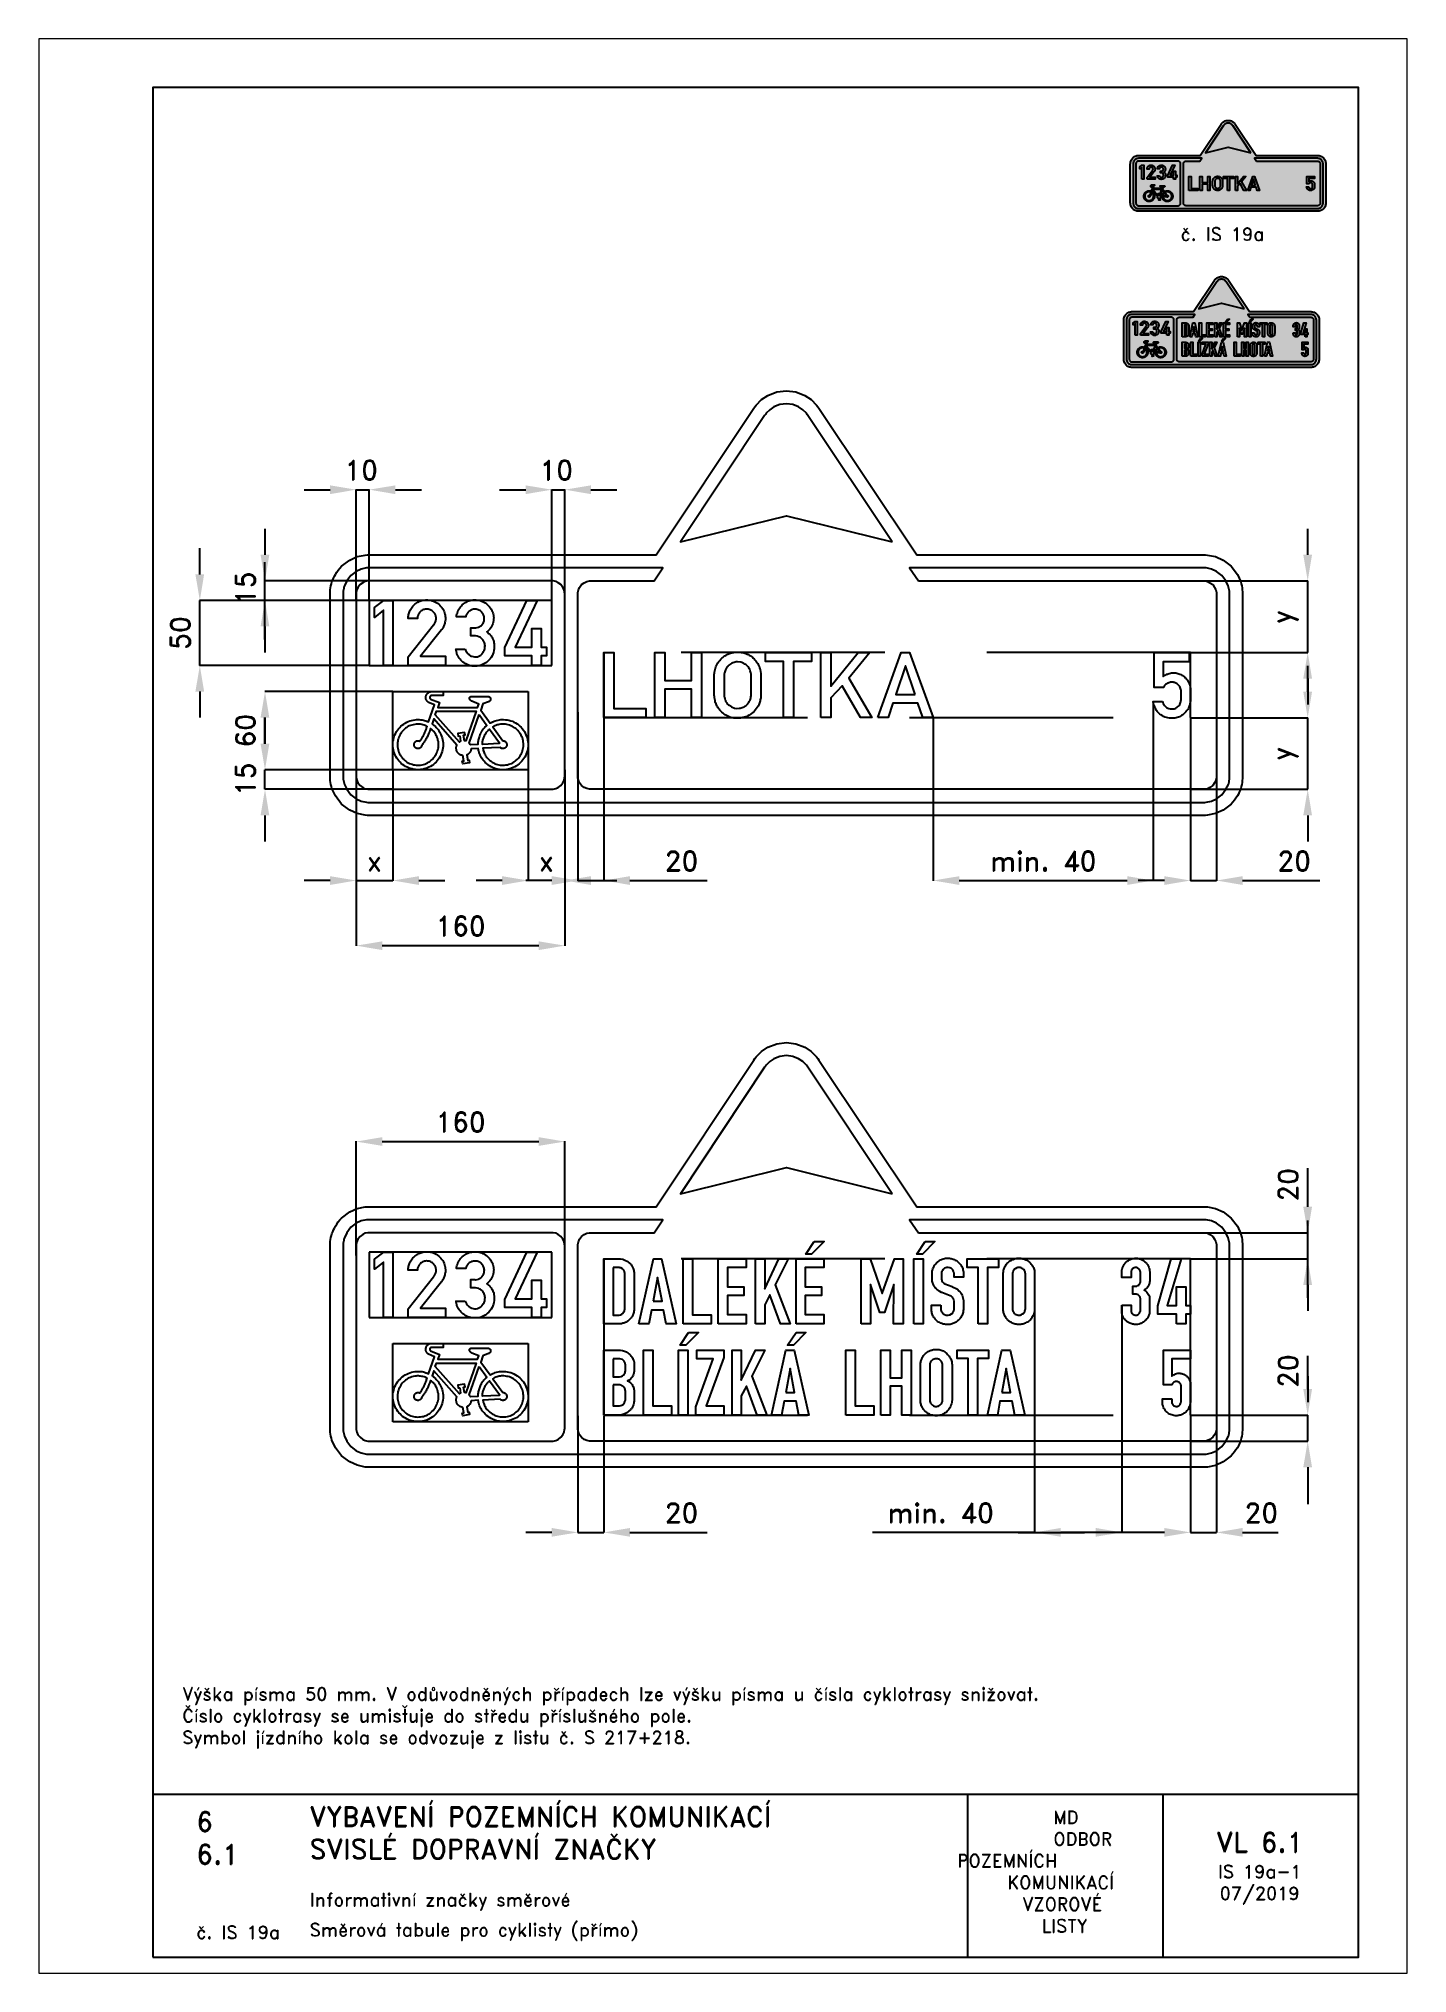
# Paper-space layout 'IS 19a-1' of a CAD drawing. Header units: millimetres. Extents: x 0 to 210, y 0 to 297.
# The model-space entities are those that its viewports show. They can reach past a viewport. Long polylines and large blocks are cut down to what shows.
import ezdxf

# ---------------------------------------------------------------- set-up
doc = ezdxf.new("R2010")
doc.units = ezdxf.units.MM
doc.header["$LTSCALE"] = 5
doc.linetypes.add('ČÁRKOVANÁX2', pattern=[1.5, 1, -0.5])
for name, color, linetype in [('Kóty', 2, 'Continuous'), ('Rozpiska', 7, 'Continuous'), ('Značka', 7, 'Continuous')]:
    doc.layers.add(name, color=color, linetype=linetype)
doc.layers.add('Rámeček', color=6, linetype='Continuous', plot=False)
doc.styles.get("Standard").update_dxf_attribs({"font": 'romand.shx', "height": 15})
doc.dimstyles.get("Standard").update_dxf_attribs({"dimtxt": 15, "dimasz": 20, "dimexe": 0.18, "dimexo": 0.0625, "dimgap": 7.5, "dimtad": 1, "dimdec": 0, "dimzin": 0, "dimdsep": 46, "dimtxsty": 'Standard', "dimcen": 0.09, "dimadec": 0, "dimazin": 0, "dimtfac": 1, "dimtdec": 0, "dimtofl": 0, "dimtmove": 0, "dimatfit": 3, "dimfxl": 1, "dimtolj": 1, "dimtzin": 0, "dimarcsym": 0})

psp = doc.layouts.new('IS 19a-1')

# ---------------------------------------------------------------- texts
at = {"layer": 'Rozpiska', "color": 7, "attachment_point": 1}
for s, width, gutter_width, heights, insert, char_height in [('\\pi5.21429;č. IS 19a', 25, 75, [0], (170, 268), 2), ('Výška písma 50 mm. V odůvodněných případech lze výšku písma u čísla cyklotrasy snižovat.\\PČíslo cyklotrasy se umisťuje do středu příslušného pole.{\\H2.11905x; }\\PSymbol jízdního kola se odvozuje z listu č. S 217+218.{\\H1.71032x; }', 176.7067, 100, [0], (22.02, 43.88), 2), ('6', 149.0422, 100, [0], (24.17, 24.77), 3), ('{\\C6;VYBAVENÍ POZEMNÍCH KOMUNIKACÍ\\P}SVISLÉ DOPRAVNÍ ZNAČKY{\\H1.34524x; }', 149.0422, 100, [0], (41.56, 25.56), 3), ('\\pi14.7414;{\\C6;MD\\P\\pi2.36044;}ODBOR POZEMNÍCH{\\H1.57143x; }\\P\\pi7.69378;KOMUNIKACÍ{\\H1.5x; }\\P\\pi9.97949;{\\C6;VZOROVÉ\\H1.47619x; \\H0.67742x;\\P\\pi12.93187;LISTY\\H1.26984x; }', 33.1018, 100, [0], (140.95, 24.95), 2), ('\\pi1.03113;{\\H1.5x;\\C6;VL 6.1\\P\\pi1.26919;\\H0.66667x;IS 19a-1\\H1.66666x; \\H0.6x;\\P\\pi1.5549;07/2019\\H1.80159x; }', 16.0623, 100, [0], (179.66, 21.61), 2), ('6.1', 149.0422, 100, [0], (24.17, 19.78), 3), ('{\\C6;Informativní značky směrové}', 149.0422, 100, [0], (41.56, 12.29), 2), ('{\\C6;č. IS 19a}', 18.3305, 100, [2.67], (24.18, 7.3), 2), ('Směrová tabule pro cyklisty (přímo)', 149.0422, 100, [0], (41.56, 7.68), 2)]:
    psp.add_mtext_dynamic_manual_height_columns(s, width=width, gutter_width=gutter_width, heights=heights, dxfattribs=dict(at, insert=insert, char_height=char_height))

msp = doc.modelspace()

# ---------------------------------------------------------------- texts
at = {"layer": 'Kóty', "char_height": 15, "attachment_point": 5}
for s, insert in [('\\A1;10', (308.4, 718)), ('\\A1;10', (458.1, 718)), ('\\A1;20', (554.2, -82.4)), ('\\A1;min. 40', (753, -82.4)), ('\\A1;20', (999, -82.4))]:
    msp.add_mtext(s, dxfattribs=dict(at, insert=insert))
at = {"layer": 'Kóty', "char_height": 15, "attachment_point": 5, "rotation": 90}
for s, insert in [('\\A1;15', (219.6, 627.4)), ('\\A1;15', (219.6, 480.8)), ('\\A1;20', (1019.6, 169.4)), ('\\A1;20', (1019.6, 26.4))]:
    msp.add_mtext(s, dxfattribs=dict(at, insert=insert))

# ---------------------------------------------------------------- blocks, each defined once
blk = doc.blocks.new('*D0')
at = {"layer": 'Defpoints', "color": 0, "transparency": 16777216}
for p in [(474.6, 532.2), (494.6, 528), (494.6, 403)]:
    blk.add_point(p, dxfattribs=at)
at = {"layer": 'Kóty', "color": 0, "lineweight": -2, "transparency": 16777216}
for p, q in [((474.6, 532.2), (474.6, 402.8)), ((494.6, 527.9), (494.6, 402.8)), ((454.6, 403), (434.6, 403)), ((514.6, 403), (573.9, 403))]:
    blk.add_line(p, q, dxfattribs=at)
at = {"layer": 'Kóty', "color": 0, "transparency": 16777216}
for points in [[(454.6, 406.3), (454.6, 399.6), (474.6, 403)], [(514.6, 406.3), (514.6, 399.6), (494.6, 403)]]:
    blk.add_solid(points, dxfattribs=at)
at = {"layer": 'Kóty', "color": 0, "transparency": 16777216, "insert": (554.2, 418), "char_height": 15, "attachment_point": 5}
blk.add_mtext('\\A1;20', dxfattribs=at)
blk = doc.blocks.new('*D1')
at = {"layer": 'Defpoints', "color": 0, "transparency": 16777216}
for p in [(916.1, 540.4), (747.3, 528), (916.1, 403)]:
    blk.add_point(p, dxfattribs=at)
at = {"layer": 'Kóty', "color": 0, "lineweight": -2, "transparency": 16777216}
for p, q in [((916.1, 540.4), (916.1, 402.8)), ((747.3, 527.9), (747.3, 402.8)), ((767.3, 403), (896.1, 403))]:
    blk.add_line(p, q, dxfattribs=at)
at = {"layer": 'Kóty', "color": 0, "transparency": 16777216}
for points in [[(767.3, 406.3), (767.3, 399.6), (747.3, 403)], [(896.1, 406.3), (896.1, 399.6), (916.1, 403)]]:
    blk.add_solid(points, dxfattribs=at)
at = {"layer": 'Kóty', "color": 0, "transparency": 16777216, "insert": (831.7, 418), "char_height": 15, "attachment_point": 5}
blk.add_mtext('\\A1;min. 40', dxfattribs=at)
blk = doc.blocks.new('*D2')
at = {"layer": 'Defpoints', "color": 0, "transparency": 16777216}
for p in [(944.6, 528), (964.6, 524.7), (964.6, 403)]:
    blk.add_point(p, dxfattribs=at)
at = {"layer": 'Kóty', "color": 0, "lineweight": -2, "transparency": 16777216}
for p, q in [((944.6, 527.9), (944.6, 402.8)), ((964.6, 524.6), (964.6, 402.8)), ((924.6, 403), (904.6, 403)), ((984.6, 403), (1043.9, 403))]:
    blk.add_line(p, q, dxfattribs=at)
at = {"layer": 'Kóty', "color": 0, "transparency": 16777216}
for points in [[(924.6, 406.3), (924.6, 399.6), (944.6, 403)], [(984.6, 406.3), (984.6, 399.6), (964.6, 403)]]:
    blk.add_solid(points, dxfattribs=at)
at = {"layer": 'Kóty', "color": 0, "transparency": 16777216, "insert": (1024.2, 418), "char_height": 15, "attachment_point": 5}
blk.add_mtext('\\A1;20', dxfattribs=at)
blk = doc.blocks.new('*D3')
at = {"layer": 'Defpoints', "color": 0, "transparency": 16777216}
for p in [(944.6, 633), (1034.6, 633), (944.6, 578)]:
    blk.add_point(p, dxfattribs=at)
at = {"layer": 'Kóty', "color": 0, "lineweight": -2, "transparency": 16777216}
for p, q in [((1034.6, 653), (1034.6, 673)), ((944.6, 633), (1034.8, 633)), ((944.6, 578), (1034.8, 578)), ((1034.6, 558), (1034.6, 538))]:
    blk.add_line(p, q, dxfattribs=at)
at = {"layer": 'Kóty', "color": 0, "transparency": 16777216}
for points in [[(1031.2, 653), (1037.9, 653), (1034.6, 633)], [(1031.2, 558), (1037.9, 558), (1034.6, 578)]]:
    blk.add_solid(points, dxfattribs=at)
at = {"layer": 'Kóty', "color": 0, "transparency": 16777216, "insert": (1017.1, 605.5), "char_height": 15, "attachment_point": 5, "rotation": 90}
blk.add_mtext('\\A1;y', dxfattribs=at)
blk = doc.blocks.new('*D4')
at = {"layer": 'Defpoints', "color": 0, "transparency": 16777216}
for p in [(944.6, 527.9), (1034.6, 527.9), (944.6, 473)]:
    blk.add_point(p, dxfattribs=at)
at = {"layer": 'Kóty', "color": 0, "lineweight": -2, "transparency": 16777216}
for p, q in [((1034.6, 547.9), (1034.6, 567.9)), ((944.6, 527.9), (1034.8, 527.9)), ((944.6, 473), (1034.8, 473)), ((1034.6, 453), (1034.6, 433))]:
    blk.add_line(p, q, dxfattribs=at)
at = {"layer": 'Kóty', "color": 0, "transparency": 16777216}
for points in [[(1031.2, 547.9), (1037.9, 547.9), (1034.6, 527.9)], [(1031.2, 453), (1037.9, 453), (1034.6, 473)]]:
    blk.add_solid(points, dxfattribs=at)
at = {"layer": 'Kóty', "color": 0, "transparency": 16777216, "insert": (1017.1, 500.4), "char_height": 15, "attachment_point": 5, "rotation": 90}
blk.add_mtext('\\A1;y', dxfattribs=at)
blk = doc.blocks.new('*D5')
at = {"layer": 'Defpoints', "color": 0, "transparency": 16777216}
for p in [(234.6, 548), (332.7, 548), (332.7, 488)]:
    blk.add_point(p, dxfattribs=at)
at = {"layer": 'Kóty', "color": 0, "lineweight": -2, "transparency": 16777216}
for p, q in [((332.6, 548), (234.4, 548)), ((234.6, 508), (234.6, 528)), ((332.6, 488), (234.4, 488))]:
    blk.add_line(p, q, dxfattribs=at)
at = {"layer": 'Kóty', "color": 0, "transparency": 16777216}
for points in [[(231.2, 528), (237.9, 528), (234.6, 548)], [(231.2, 508), (237.9, 508), (234.6, 488)]]:
    blk.add_solid(points, dxfattribs=at)
at = {"layer": 'Kóty', "color": 0, "transparency": 16777216, "insert": (219.6, 518), "char_height": 15, "attachment_point": 5, "rotation": 90}
blk.add_mtext('\\A1;60', dxfattribs=at)
blk = doc.blocks.new('*D6')
at = {"layer": 'Defpoints', "color": 0, "transparency": 16777216}
for p in [(184.6, 618), (314.6, 618), (314.5, 568)]:
    blk.add_point(p, dxfattribs=at)
at = {"layer": 'Kóty', "color": 0, "lineweight": -2, "transparency": 16777216}
for p, q in [((184.6, 638), (184.6, 658)), ((314.5, 618), (184.4, 618)), ((314.5, 568), (184.4, 568)), ((184.6, 548), (184.6, 528))]:
    blk.add_line(p, q, dxfattribs=at)
at = {"layer": 'Kóty', "color": 0, "transparency": 16777216}
for points in [[(181.2, 638), (187.9, 638), (184.6, 618)], [(181.2, 548), (187.9, 548), (184.6, 568)]]:
    blk.add_solid(points, dxfattribs=at)
at = {"layer": 'Kóty', "color": 0, "transparency": 16777216, "insert": (169.6, 593), "char_height": 15, "attachment_point": 5, "rotation": 90}
blk.add_mtext('\\A1;50', dxfattribs=at)
blk = doc.blocks.new('*D7')
at = {"layer": 'Defpoints', "color": 0, "transparency": 16777216}
for p in [(304.6, 518), (332.7, 488), (304.6, 403)]:
    blk.add_point(p, dxfattribs=at)
at = {"layer": 'Kóty', "color": 0, "lineweight": -2, "transparency": 16777216}
for p, q in [((304.6, 517.9), (304.6, 402.8)), ((332.7, 487.9), (332.7, 402.8)), ((284.6, 403), (264.6, 403)), ((352.7, 403), (372.7, 403))]:
    blk.add_line(p, q, dxfattribs=at)
at = {"layer": 'Kóty', "color": 0, "transparency": 16777216}
for points in [[(284.6, 406.3), (284.6, 399.6), (304.6, 403)], [(352.7, 406.3), (352.7, 399.6), (332.7, 403)]]:
    blk.add_solid(points, dxfattribs=at)
at = {"layer": 'Kóty', "color": 0, "transparency": 16777216, "insert": (318.6, 418), "char_height": 15, "attachment_point": 5}
blk.add_mtext('\\A1;x', dxfattribs=at)
blk = doc.blocks.new('*D8')
at = {"layer": 'Defpoints', "color": 0, "transparency": 16777216}
for p in [(436.5, 488), (464.6, 488), (464.6, 403)]:
    blk.add_point(p, dxfattribs=at)
at = {"layer": 'Kóty', "color": 0, "lineweight": -2, "transparency": 16777216}
for p, q in [((436.5, 487.9), (436.5, 402.8)), ((464.6, 487.9), (464.6, 402.8)), ((416.5, 403), (396.5, 403)), ((484.6, 403), (504.6, 403))]:
    blk.add_line(p, q, dxfattribs=at)
at = {"layer": 'Kóty', "color": 0, "transparency": 16777216}
for points in [[(416.5, 406.3), (416.5, 399.6), (436.5, 403)], [(484.6, 406.3), (484.6, 399.6), (464.6, 403)]]:
    blk.add_solid(points, dxfattribs=at)
at = {"layer": 'Kóty', "color": 0, "transparency": 16777216, "insert": (450.5, 418), "char_height": 15, "attachment_point": 5}
blk.add_mtext('\\A1;x', dxfattribs=at)
blk = doc.blocks.new('*D33')
at = {"layer": 'Defpoints', "color": 0, "transparency": 16777216}
for p in [(304.6, 488), (464.6, 488), (464.6, 353)]:
    blk.add_point(p, dxfattribs=at)
at = {"layer": 'Kóty', "color": 0, "lineweight": -2, "transparency": 16777216}
for p, q in [((304.6, 487.9), (304.6, 352.8)), ((464.6, 487.9), (464.6, 352.8)), ((324.6, 353), (444.6, 353))]:
    blk.add_line(p, q, dxfattribs=at)
at = {"layer": 'Kóty', "color": 0, "transparency": 16777216}
for points in [[(324.6, 356.3), (324.6, 349.6), (304.6, 353)], [(444.6, 356.3), (444.6, 349.6), (464.6, 353)]]:
    blk.add_solid(points, dxfattribs=at)
at = {"layer": 'Kóty', "color": 0, "transparency": 16777216, "insert": (384.6, 368), "char_height": 15, "attachment_point": 5}
blk.add_mtext('\\A1;160', dxfattribs=at)
blk = doc.blocks.new('*D37')
at = {"layer": 'Defpoints', "color": 0, "transparency": 16777216}
for p in [(464.6, 202.6), (304.6, 115.2), (464.6, 115.2)]:
    blk.add_point(p, dxfattribs=at)
at = {"layer": 'Kóty', "color": 0, "lineweight": -2, "transparency": 16777216}
for p, q in [((304.6, 115.2), (304.6, 202.8)), ((324.6, 202.6), (444.6, 202.6)), ((464.6, 115.2), (464.6, 202.8))]:
    blk.add_line(p, q, dxfattribs=at)
at = {"layer": 'Kóty', "color": 0, "transparency": 16777216}
for points in [[(324.6, 206), (324.6, 199.3), (304.6, 202.6)], [(444.6, 206), (444.6, 199.3), (464.6, 202.6)]]:
    blk.add_solid(points, dxfattribs=at)
at = {"layer": 'Kóty', "color": 0, "transparency": 16777216, "insert": (384.6, 217.6), "char_height": 15, "attachment_point": 5}
blk.add_mtext('\\A1;160', dxfattribs=at)

# ---------------------------------------------------------------- dimensions: what is measured, and where the dimension line sits
at = {"layer": 'Kóty'}
for base, p1, p2, picture, middle in [((1034.6, 633), (944.6, 578), (944.6, 633), '*D3', (1017.1, 605.5)), ((1034.6, 527.9), (944.6, 473), (944.6, 527.9), '*D4', (1017.1, 500.4))]:
    dim = msp.add_linear_dim(base=base, p1=p1, p2=p2, angle=90, text='y', dimstyle='Standard', dxfattribs=at)
    dim.commit()
    dim.dimension.update_dxf_attribs({"geometry": picture, "text_midpoint": middle})
for base, p1, p2, picture, middle in [((184.6, 618), (314.5, 568), (314.6, 618), '*D6', (169.6, 593)), ((234.6, 548), (332.7, 488), (332.7, 548), '*D5', (219.6, 518))]:
    dim = msp.add_linear_dim(base=base, p1=p1, p2=p2, angle=90, dimstyle='Standard', dxfattribs=at)
    dim.commit()
    dim.dimension.update_dxf_attribs({"geometry": picture, "text_midpoint": middle})
for base, p1, p2, text, picture, middle in [((916.1, 403), (747.3, 528), (916.1, 540.4), 'min. 40', '*D1', (831.7, 418)), ((304.6, 403), (332.7, 488), (304.6, 518), 'x', '*D7', (318.6, 418)), ((464.6, 403), (436.5, 488), (464.6, 488), 'x', '*D8', (450.5, 418))]:
    dim = msp.add_linear_dim(base=base, p1=p1, p2=p2, text=text, dimstyle='Standard', dxfattribs=at)
    dim.commit()
    dim.dimension.update_dxf_attribs({"geometry": picture, "text_midpoint": middle})
for base, p1, p2, picture, middle in [((494.6, 403), (474.6, 532.2), (494.6, 528), '*D0', (554.2, 418)), ((964.6, 403), (944.6, 528), (964.6, 524.7), '*D2', (1024.2, 418)), ((464.6, 353), (304.6, 488), (464.6, 488), '*D33', (384.6, 368)), ((464.6, 202.6), (304.6, 115.2), (464.6, 115.2), '*D37', (384.6, 217.6))]:
    dim = msp.add_linear_dim(base=base, p1=p1, p2=p2, dimstyle='Standard', dxfattribs=at)
    dim.commit()
    dim.dimension.update_dxf_attribs({"geometry": picture, "text_midpoint": middle})

# ---------------------------------------------------------------- linework, layer by layer
at = {"layer": 'Kóty'}
for p, q in [((264.6, 703), (284.6, 703)), ((304.6, 618), (304.6, 703.2)), ((314.6, 618), (314.6, 703.2)), ((334.6, 703), (354.6, 703)), ((414.6, 703), (434.6, 703)), ((454.6, 618), (454.6, 703.2)), ((464.6, 613.2), (464.6, 703.2)), ((484.6, 703), (504.6, 703)), ((234.6, 673), (234.6, 653)), ((234.6, 588), (234.6, 647.3)), ((322.4, 633), (234.4, 633)), ((314.5, 618), (234.4, 618)), ((234.6, 598), (234.6, 578)), ((234.6, 598), (234.6, 578)), ((314.5, 568), (234.4, 568)), ((332.6, 548), (234.4, 548)), ((234.6, 528), (234.6, 508)), ((234.6, 508), (234.6, 528)), ((332.9, 488), (234.4, 488)), ((332.9, 473), (234.4, 473)), ((1034.6, 152.6), (1034.6, 182.3)), ((1034.6, 82.6), (1034.6, 141.9)), ((944.6, 132.6), (1034.8, 132.6)), ((944.6, 112.6), (1034.8, 112.6)), ((1034.6, 92.6), (1034.6, 72.6)), ((825.1, 80.5), (825.1, -97.5)), ((892, 76.9), (892, -97.5)), ((1034.6, 12.6), (1034.6, 38.2)), ((1034.6, 22.6), (1034.6, 2.6)), ((474.6, -7.8), (474.6, -97.5)), ((494.6, -7.8), (494.6, -97.5)), ((944.6, -7.4), (944.6, -97.5)), ((944.6, -7.4), (1034.8, -7.4)), ((964.6, -7.4), (964.6, -97.5)), ((944.6, -27.4), (1034.8, -27.4)), ((1034.6, -47.4), (1034.6, -75.8)), ((454.6, -97.4), (434.6, -97.4)), ((514.6, -97.4), (573.9, -97.4)), ((825.1, -97.4), (700.8, -97.4)), ((872, -97.4), (845.1, -97.4)), ((924.6, -97.4), (865.4, -97.4)), ((984.6, -97.4), (1011.9, -97.4))]:
    msp.add_line(p, q, dxfattribs=at)
for points in [[(304.6, 703), (314.6, 703)], [(454.6, 703), (464.6, 703)], [(1034.6, 578), (1034.6, 633)], [(184.6, 568), (184.6, 618)], [(1034.6, 473), (1034.6, 527.9)], [(234.6, 473), (234.6, 488)], [(234.8, 433), (234.8, 453)], [(304.6, 403), (332.7, 403)], [(474.6, 403), (494.6, 403)], [(944.6, 403), (964.6, 403)], [(1034.6, -27.4), (1034.6, -7.4)], [(474.6, -97.4), (494.6, -97.4)], [(812.4, -97.4), (863.4, -97.4)], [(944.6, -97.4), (964.6, -97.4)]]:
    msp.add_lwpolyline(points, dxfattribs=at)
for points in [[(284.6, 706.3), (284.6, 699.6), (304.6, 703)], [(334.6, 706.3), (334.6, 699.6), (314.6, 703)], [(434.6, 706.3), (434.6, 699.6), (454.6, 703)], [(484.6, 706.3), (484.6, 699.6), (464.6, 703)], [(231.2, 653), (237.9, 653), (234.6, 633)], [(231.2, 598), (237.9, 598), (234.6, 618)], [(231.2, 508), (237.9, 508), (234.6, 488)], [(231.2, 453), (237.9, 453), (234.6, 473)], [(1031.2, 152.6), (1037.9, 152.6), (1034.6, 132.6)], [(1031.2, 92.6), (1037.9, 92.6), (1034.6, 112.6)], [(1031.2, 12.6), (1037.9, 12.6), (1034.6, -7.4)], [(1031.2, -47.4), (1037.9, -47.4), (1034.6, -27.4)], [(454.6, -94), (454.6, -100.7), (474.6, -97.4)], [(514.6, -94), (514.6, -100.7), (494.6, -97.4)], [(845.1, -94), (845.1, -100.7), (825.1, -97.4)], [(872, -94), (872, -100.7), (892, -97.4)], [(924.6, -94), (924.6, -100.7), (944.6, -97.4)], [(984.6, -94), (984.6, -100.7), (964.6, -97.4)]]:
    msp.add_solid(points, dxfattribs=at)
at = {"layer": 'Značka', "color": 3}
for points in [[(659.5, 765.5), (734.6, 653), (954.6, 653), (956.1, 652.9), (957.7, 652.8), (963.8, 651.6), (969.6, 649), (975.8, 644.2), (980.6, 638), (983.2, 632.2, -0.061153), (984.4, 626.1), (984.5, 624.5), (984.6, 623), (984.6, 483), (984.5, 481.4), (984.4, 479.8, -0.05575), (983.2, 473.7, -0.056192), (980.6, 468, -0.069627), (975.8, 461.7), (969.6, 457), (963.8, 454.4), (957.7, 453.1), (956.1, 453), (954.6, 453), (314.6, 453), (313, 453), (311.4, 453.1), (305.3, 454.4), (299.6, 457), (293.3, 461.7), (288.6, 468), (286, 473.7, -0.06116), (284.7, 479.8), (284.6, 481.4), (284.6, 483), (284.6, 623), (284.6, 624.5), (284.7, 626.1, -0.055745), (286, 632.2, -0.05619), (288.6, 638, -0.069772), (293.3, 644.2), (299.6, 649), (305.3, 651.6), (311.4, 652.8), (313, 652.9), (314.6, 653), (534.6, 653), (609.6, 765.5), (610.5, 766.7), (611.4, 767.9), (615.5, 772.1), (620.4, 775.3), (627.3, 778), (634.6, 778.9), (641.9, 778), (648.7, 775.3), (653.7, 772.1), (657.8, 767.9), (658.7, 766.7), (659.5, 765.5)], [(735.9, 633), (954.6, 633), (955.1, 633), (955.6, 632.9), (957.7, 632.5), (959.6, 631.6), (961.7, 630.1), (963.2, 628), (964.1, 626.1), (964.5, 624), (964.6, 623.5), (964.6, 623), (964.6, 483), (964.6, 482.5), (964.5, 481.9), (964.1, 479.9), (963.2, 478), (961.7, 475.9), (959.6, 474.3), (957.7, 473.4), (955.6, 473), (955.1, 473), (954.6, 473), (484.6, 473), (484.1, 473), (483.5, 473), (481.5, 473.5), (479.6, 474.3), (477.5, 475.9), (475.9, 478), (475, 479.9), (474.6, 481.9), (474.6, 482.5), (474.6, 483), (474.6, 623), (474.6, 623.5), (474.6, 624), (475.1, 626.1), (475.9, 628), (477.5, 630.1), (479.6, 631.6), (481.5, 632.5), (483.5, 632.9), (484.1, 633), (484.6, 633), (533.3, 633), (539.9, 643), (314.6, 643), (313.5, 642.9), (312.5, 642.9), (308.4, 642), (304.6, 640.3), (300.4, 637.1), (297.3, 633), (295.5, 629.2, 0.061146), (294.7, 625.1), (294.6, 624), (294.6, 623), (294.6, 483), (294.6, 481.9), (294.7, 480.9, 0.055709), (295.5, 476.8), (297.3, 473), (300.4, 468.8), (304.6, 465.7), (308.4, 463.9), (312.5, 463.1), (313.5, 463), (314.6, 463), (954.6, 463), (955.6, 463), (956.7, 463.1), (960.8, 463.9), (964.6, 465.7), (968.7, 468.8), (971.9, 473), (973.7, 476.8, 0.061157), (974.5, 480.9), (974.5, 481.9), (974.6, 483), (974.6, 623), (974.5, 624), (974.5, 625.1, 0.055717), (973.6, 629.2), (971.9, 633), (968.7, 637.1), (964.6, 640.3), (960.8, 642.1), (956.7, 642.9), (955.6, 642.9), (954.6, 643), (729.2, 643), (735.9, 633)], [(344.4, 568), (344.4, 574.7), (364, 599.3), (364.3, 599.6), (364.6, 600, 0.082953), (365.6, 602.2, 0.094411), (365.8, 604.7, 0.092144), (365.3, 606.9, 0.084053), (364.1, 608.8, 0.098045), (361.9, 610.6, 0.106121), (359.2, 611.3, 0.106154), (356.4, 610.9, 0.099874), (354, 609.5, 0.083669), (352.5, 607.8, 0.091641), (351.7, 605.7), (351.6, 604.9), (351.5, 604.1), (344.4, 604.1), (344.4, 604.8, -0.01013), (344.5, 605.5, -0.059429), (345.1, 608.5, -0.058251), (346.4, 611.3, -0.072174), (348.7, 614.4, -0.072215), (351.9, 616.6, -0.061509), (354.9, 617.9), (358.1, 618.4, -0.083039), (362.8, 617.8, -0.087051), (366.9, 615.8, -0.087718), (370.3, 612.5, -0.087797), (372.4, 608.4, -0.068483), (373, 604.8, -0.062413), (372.7, 601.2, -0.050658), (371.9, 598.5, -0.061836), (370.6, 596.1), (370.3, 595.7), (370, 595.4), (353.8, 575.1), (373, 575.1), (373, 568), (344.4, 568)], [(388.3, 580.5), (388.5, 579.9), (388.7, 579.3, 0.066937), (389.7, 577.6), (391.2, 576.2, 0.079666), (393.2, 575.1), (395.4, 574.6), (397.6, 574.8), (399.6, 575.7, 0.094824), (401.6, 577.5, 0.087416), (402.9, 580, 0.0974), (403.4, 583.1, 0.104433), (402.7, 586.2, 0.094904), (401, 588.5, 0.095693), (398.7, 590.1), (397.5, 590.5), (396.2, 590.7), (396, 590.7), (395.7, 590.7), (392.6, 590.7), (392.6, 597), (395.8, 597), (396.1, 597), (396.3, 597), (398.3, 597.4), (400.1, 598.4, 0.098558), (401.9, 600.4, 0.099795), (402.8, 603, 0.096864), (402.7, 605.6, 0.098662), (401.7, 608, 0.100595), (399.9, 609.9, 0.097668), (397.4, 611, 0.106076), (394.5, 611.2, 0.108954), (391.8, 610.1, 0.096376), (389.9, 608.3, 0.100231), (388.8, 606.1), (388.7, 605.8), (388.7, 605.5), (381.4, 605.5), (381.6, 606.6), (381.9, 607.6, -0.07094), (383.4, 611.4, -0.076594), (386, 614.6, -0.078936), (389.4, 616.9, -0.076362), (393.3, 618.2, -0.077821), (397.5, 618.3, -0.077928), (401.6, 617.1, -0.08099), (405.3, 614.7, -0.080937), (408.1, 611.2, -0.076291), (409.7, 607.6, -0.079816), (410, 603.6, -0.092082), (408.9, 599, -0.105097), (406.3, 595.2), (405.5, 594.5), (404.7, 593.9), (405.5, 593.3), (406.2, 592.7, -0.058035), (408.1, 590.7, -0.058916), (409.5, 588.2, -0.074879), (410.4, 584.6, -0.064099), (410.4, 580.9, -0.089419), (408.8, 575.5, -0.101859), (405.4, 571.2, -0.087344), (401.5, 568.7, -0.081036), (397.1, 567.6, -0.07965), (392.5, 567.8, -0.08264), (388.3, 569.5, -0.076863), (384.9, 572.1, -0.076607), (382.6, 575.6, -0.041086), (381.7, 577.6, -0.040361), (381.2, 579.7), (381.2, 580.1), (381.1, 580.5), (388.3, 580.5)], [(579.3, 561), (579.3, 561.4), (579.4, 561.8, -0.030669), (579.7, 563.9, -0.031057), (580.2, 565.9, -0.066325), (582.1, 570.1, -0.068444), (585.1, 573.6, -0.061897), (588.3, 576, -0.059942), (592, 577.6, -0.05731), (595.9, 578.3, -0.057516), (599.8, 578.1, -0.056981), (603.6, 577.2, -0.057502), (607, 575.4, -0.055375), (609.9, 573.1, -0.053417), (612.2, 570.2, -0.043053), (613.6, 567.6, -0.048897), (614.5, 564.9), (614.8, 563.4), (615, 561.9), (615, 561.7), (615, 561.5), (615, 544.7), (615, 544.3), (615, 543.9, -0.035754), (614.4, 540.8, -0.047845), (613.4, 537.9, -0.078806), (610.7, 533.7, -0.073082), (606.9, 530.5, -0.060129), (603.3, 528.6, -0.059783), (599.3, 527.7, -0.071125), (594.4, 527.7, -0.074168), (589.7, 529.1, -0.065986), (586, 531.4, -0.061695), (583, 534.5, -0.047128), (581.3, 537.2, -0.053872), (580.1, 540.1, -0.030238), (579.7, 542.1, -0.017693), (579.4, 544.1), (579.4, 544.5), (579.3, 545), (579.3, 561)], [(586.9, 561), (586.9, 545), (587, 544.7), (587, 544.4, 0.037614), (587.3, 542.8, 0.041702), (587.8, 541.3, 0.062943), (588.9, 539.2, 0.060142), (590.6, 537.5), (592.5, 536.2), (594.7, 535.4), (596.5, 535.1), (598.3, 535.2, 0.073958), (601.4, 536, 0.085026), (604, 537.7, 0.07367), (605.8, 539.7, 0.063591), (607, 542.2), (607.3, 543.4, 0.042658), (607.5, 544.7), (607.5, 544.9), (607.5, 545), (607.5, 560.9, 0.002804), (607.5, 561.2), (607.5, 561.5, 0.062612), (607.2, 563.2, 0.048261), (606.5, 564.9, 0.076951), (604.7, 567.6, 0.083747), (602.1, 569.6, 0.069721), (599.7, 570.5), (597.1, 570.8, 0.088564), (593.6, 570.2, 0.098127), (590.5, 568.3, 0.062914), (589, 566.7, 0.051338), (587.9, 564.7), (587.3, 563.2, 0.050737), (587, 561.5), (587, 561.2), (586.9, 561)], [(923.3, 540.4), (923.4, 540.1), (923.4, 539.8, 0.061335), (924.3, 538, 0.076037), (925.5, 536.5, 0.081261), (927.2, 535.4, 0.074079), (929.1, 534.8, 0.102497), (932.1, 534.9, 0.116958), (934.7, 536.2, 0.072287), (935.9, 537.4, 0.058808), (936.8, 538.9, 0.043856), (937.2, 540.2, 0.050782), (937.4, 541.5), (937.4, 541.9, 0.003443), (937.4, 542.2), (937.4, 548.3), (937.4, 549), (937.3, 549.7, 0.068311), (936.8, 551.1, 0.054006), (935.9, 552.5, 0.069282), (934.4, 553.9, 0.080526), (932.5, 554.9, 0.097823), (930, 555.2, 0.091115), (927.5, 554.6, 0.085497), (925.5, 553.4, 0.103642), (924.1, 551.6), (924, 551.4), (923.9, 551.2), (916.9, 551.2), (916.9, 578), (943.7, 578), (943.7, 570.8), (923.6, 570.8), (923.6, 559.6), (924.4, 560.2), (925.2, 560.7, -0.051753), (927.6, 561.7), (930.1, 562.3, -0.065857), (933.3, 562.3, -0.065543), (936.4, 561.4, -0.06939), (939.4, 559.8, -0.071418), (941.8, 557.4, -0.059619), (943.4, 554.9, -0.05377), (944.3, 552.2), (944.5, 551.1, -0.033777), (944.6, 550), (944.6, 549.8), (944.6, 549.6), (944.6, 541.6, -0.00188), (944.6, 541.3), (944.6, 540.9, -0.045296), (944.2, 538.6, -0.043617), (943.5, 536.4, -0.080875), (941.2, 532.5, -0.084516), (937.7, 529.6, -0.069867), (934.5, 528.1, -0.066786), (930.9, 527.5, -0.084619), (926.2, 528.1, -0.08875), (922, 530.2, -0.074212), (919.1, 532.8, -0.070979), (917.2, 536.2, -0.035764), (916.5, 537.9, -0.037166), (916.1, 539.8), (916.1, 540.1), (916.1, 540.4), (923.3, 540.4)], [(406.1, 544.2), (406.2, 544.2), (406.3, 544.2), (406.3, 544.2), (406.3, 544.2), (406.4, 544.2), (406.4, 544.1), (406.5, 544.1), (406.6, 544.1), (406.7, 544), (406.8, 544), (406.9, 543.9), (406.9, 543.9), (407, 543.8), (407.1, 543.7), (407.2, 543.6), (407.3, 543.5), (407.4, 543.4), (407.4, 543.3), (407.5, 543.2), (407.5, 543.1), (407.6, 543), (407.6, 542.9), (407.7, 542.8), (407.7, 542.7), (407.7, 542.6), (407.7, 542.4), (407.7, 542.3, -0.014341), (407.7, 542.2), (407.7, 542), (407.7, 541.9), (407.7, 541.7), (407.6, 541.6), (407.5, 541.4), (407.5, 541.3), (407.4, 541.1), (407.3, 541), (407.2, 540.9), (407.1, 540.8), (407, 540.7), (406.9, 540.6), (406.8, 540.5), (406.7, 540.5), (406.6, 540.4), (406.5, 540.3), (406.5, 540.3), (406.5, 540.3), (406.4, 540.3), (406.2, 540.2), (401.8, 538.5), (400.2, 533.7), (407.3, 523.8), (407.4, 523.8), (407.4, 523.9), (407.6, 524), (407.8, 524.1), (408, 524.2), (408.3, 524.3), (408.5, 524.4), (408.8, 524.6), (409, 524.7), (409.3, 524.8), (410.3, 525.2), (411.3, 525.6), (412.3, 525.9), (413.4, 526.2), (414.5, 526.3), (415.5, 526.5), (416.6, 526.5), (417.7, 526.5), (419.1, 526.4), (420.5, 526.3), (421.8, 526), (423.1, 525.6), (424.4, 525.2), (425.6, 524.6), (426.8, 523.9), (428, 523.2), (429.1, 522.4), (430.1, 521.5), (431.1, 520.6), (432, 519.6), (432.9, 518.5), (433.6, 517.3), (434.3, 516.2), (434.8, 514.9), (435.3, 513.6), (435.8, 512.4), (436.1, 511), (436.3, 509.7), (436.4, 508.3), (436.4, 507), (436.4, 505.6), (436.2, 504.2), (435.9, 502.9), (435.6, 501.6), (435.1, 500.3), (434.6, 499), (434, 497.8), (433.3, 496.7), (432.5, 495.6), (431.6, 494.5), (430.7, 493.5), (429.7, 492.6), (428.6, 491.7), (427.5, 491), (426.3, 490.3), (425.1, 489.7), (423.8, 489.2), (422.5, 488.8), (421.2, 488.4), (419.8, 488.2), (418.5, 488), (417.1, 488), (415.8, 488), (414.4, 488.2), (413.1, 488.5), (411.7, 488.8), (410.5, 489.2), (409.2, 489.7), (408, 490.3), (406.8, 491), (405.7, 491.8), (404.6, 492.7), (403.6, 493.6), (402.7, 494.6), (402, 495.4), (401.3, 496.3), (400.7, 497.2), (400.2, 498.2), (399.7, 499.1), (399.2, 500.1), (398.9, 501.2), (398.6, 502.2), (398.5, 502.5), (398.5, 502.7), (398.4, 503), (398.4, 503.2), (398.4, 503.2), (398.4, 503.3), (398.2, 504.4), (392.7, 504.1), (392.7, 503.8), (392.7, 503.5), (392.6, 503.4), (392.6, 503.4), (392.6, 503.1), (392.5, 502.9), (392.4, 502.6), (392.3, 502.3), (392.2, 502.1), (392, 501.8), (391.9, 501.5), (391.7, 501.3), (391.5, 501), (391.3, 500.8), (391.1, 500.6), (390.9, 500.4), (390.7, 500.2), (390.4, 500), (390.2, 499.8), (390, 499.7), (390, 499.7), (389.9, 499.7), (389.7, 499.5), (389.4, 499.4), (390.1, 495.2), (391.2, 495.3), (391.5, 493.4), (386.3, 492.5), (386, 494.5), (387.1, 494.7), (386.4, 498.9), (386.2, 498.9), (385.9, 499), (385.8, 499), (385.8, 499), (385.6, 499.1), (385.4, 499.1), (385.1, 499.2), (384.8, 499.3), (384.6, 499.4), (384.4, 499.5), (384.1, 499.7), (383.9, 499.8), (383.6, 500), (383.3, 500.2), (383.1, 500.4), (382.8, 500.7), (382.6, 500.9), (382.4, 501.2), (382.2, 501.5), (382, 501.8), (381.9, 502.1), (381.7, 502.4), (381.6, 502.7), (381.5, 503), (381.4, 503.3), (381.4, 503.7), (381.3, 504), (381.3, 504.3), (381.3, 504.6), (381.3, 504.9), (381.3, 505.2), (381.3, 505.4), (381.4, 505.7), (381.4, 506), (381.5, 506.2), (381.5, 506.4), (381.6, 506.4), (381.6, 506.5), (381.7, 506.7), (381.8, 507), (364.1, 527), (362.8, 523.2), (363.6, 522.5), (363.7, 522.5), (363.7, 522.5), (363.9, 522.3), (364.1, 522.2), (364.3, 522), (364.5, 521.9), (365.3, 521.1), (366, 520.4), (366.8, 519.6), (367.4, 518.8), (368, 517.9), (368.6, 517), (369.1, 516), (369.6, 515), (370.1, 513.8), (370.5, 512.5), (370.8, 511.2), (371.1, 509.9), (371.2, 508.6), (371.2, 507.2, -0.019414), (371.2, 505.9), (371, 504.6), (370.8, 503.2), (370.5, 501.9), (370.1, 500.7), (369.6, 499.4), (369, 498.2), (368.3, 497), (367.5, 495.9), (366.7, 494.9), (365.8, 493.9), (364.9, 493), (363.9, 492.1), (362.8, 491.3), (361.6, 490.6), (360.4, 490), (359.2, 489.4), (358, 489), (356.7, 488.6), (355.4, 488.3), (354, 488.1), (352.7, 488), (351.4, 488), (350, 488.1), (348.7, 488.3), (347.4, 488.6), (346.1, 488.9), (344.8, 489.4), (343.6, 489.9), (342.4, 490.5), (341.3, 491.2), (340.2, 492), (339.2, 492.9), (338.2, 493.8), (337.3, 494.8), (336.4, 495.8), (335.7, 496.9), (335, 498.1), (334.4, 499.3), (333.9, 500.5), (333.5, 501.8), (333.2, 503.1), (332.9, 504.4), (332.8, 505.7), (332.7, 507.1, -0.018692), (332.7, 508.4), (332.8, 509.8), (333.1, 511.1), (333.4, 512.4), (333.8, 513.7), (334.3, 514.9), (334.9, 516.1), (335.5, 517.3), (336.2, 518.4), (337.1, 519.5), (338, 520.5), (338.9, 521.4), (339.9, 522.3), (341, 523.1), (342.1, 523.8), (343.3, 524.5), (344.5, 525), (345.8, 525.5), (347.1, 525.9), (348.4, 526.2), (349.7, 526.4), (350.8, 526.5), (351.8, 526.5), (352.9, 526.5), (354, 526.4), (355.1, 526.3), (356.1, 526.1), (357.1, 525.8), (358.1, 525.5), (358.4, 525.4), (358.7, 525.3), (358.8, 525.2), (359, 525.1), (359.1, 525.1), (359.1, 525.1), (360.1, 524.7), (364.6, 537.8), (360.1, 539.7), (359.9, 539.8), (359.7, 540), (359.7, 540), (359.7, 540), (359.5, 540.1), (359.4, 540.2), (359.2, 540.4), (359.1, 540.6), (358.9, 540.7), (358.8, 540.9), (358.7, 541.1), (358.6, 541.3), (358.4, 541.5), (358.3, 541.8), (358.2, 542), (358.1, 542.3), (358.1, 542.6), (358, 542.8), (358, 543.1), (358, 543.4), (358, 543.7), (358, 543.9), (358, 544.2), (358.1, 544.5), (358.2, 544.8), (358.2, 545), (358.3, 545.3), (358.5, 545.5), (358.6, 545.8), (358.7, 546), (358.9, 546.2), (359.1, 546.4), (359.2, 546.6), (359.4, 546.8), (359.7, 547), (359.9, 547.2), (360.1, 547.3), (360.3, 547.4), (360.4, 547.5), (360.6, 547.6), (360.9, 547.7), (361.1, 547.8), (361.3, 547.9), (361.5, 547.9), (361.5, 547.9), (361.6, 547.9), (361.6, 547.9), (361.7, 547.9), (361.7, 547.9), (361.7, 547.9), (361.9, 548), (371.4, 548), (371.4, 545), (362.3, 545), (362.3, 545), (362.2, 545), (362.2, 545), (362.2, 545), (362.1, 544.9), (362.1, 544.9), (362, 544.9), (361.9, 544.9), (361.9, 544.8), (361.8, 544.8), (361.7, 544.8), (361.7, 544.7), (361.6, 544.7), (361.5, 544.6), (361.5, 544.6), (361.4, 544.5), (361.3, 544.4), (361.3, 544.4), (361.2, 544.3), (361.2, 544.2), (361.2, 544.1), (361.1, 544.1), (361.1, 544), (361.1, 543.9), (361, 543.8), (361, 543.7), (361, 543.6), (361, 543.5), (361, 543.4), (361, 543.4), (361, 543.3), (361, 543.2), (361.1, 543.1), (361.1, 543), (361.1, 542.9), (361.2, 542.8), (361.2, 542.8), (361.2, 542.7), (361.3, 542.7), (361.3, 542.6), (361.4, 542.5), (361.4, 542.5), (361.5, 542.5), (361.5, 542.4), (361.5, 542.4), (361.5, 542.4), (361.6, 542.4), (361.6, 542.3), (368.4, 539.6), (367.1, 535.9), (397.7, 535.9), (398.6, 538.4), (393.3, 540.6), (393.2, 540.7), (393.1, 540.7), (393, 540.7), (393, 540.7), (392.9, 540.8), (392.8, 540.9), (392.7, 540.9), (392.6, 541), (392.5, 541.1), (392.4, 541.2), (392.3, 541.3), (392.2, 541.4), (392.1, 541.5), (392, 541.6), (391.9, 541.8), (391.8, 541.9), (391.7, 542.1), (391.6, 542.2), (391.6, 542.4), (391.5, 542.6), (391.5, 542.6), (391.5, 542.7), (391.5, 542.8), (391.5, 542.9), (391.5, 543), (391.5, 543.1), (391.5, 543.2), (391.5, 543.3), (391.5, 543.4), (391.6, 543.5), (391.6, 543.5), (391.7, 543.6), (391.7, 543.7), (391.8, 543.8), (391.8, 543.8), (391.9, 543.9), (392, 544), (392, 544), (392.1, 544), (392.2, 544.1), (392.2, 544.1), (392.3, 544.1), (392.4, 544.2), (392.4, 544.2), (392.4, 544.2), (392.5, 544.2), (392.5, 544.2), (392.5, 544.2), (392.5, 544.2), (392.5, 544.2), (392.6, 544.2), (392.6, 544.2), (406.1, 544.2)], [(354.9, 506.9), (354.9, 506.8), (354.9, 506.6), (354.9, 506.6), (354.9, 506.5), (354.8, 506.4), (354.8, 506.3), (354.7, 506.1), (354.7, 506), (354.6, 505.8), (354.5, 505.7), (354.4, 505.5), (354.3, 505.4), (354.2, 505.2), (354, 505.1), (353.9, 504.9), (353.7, 504.8), (353.5, 504.7), (353.3, 504.6), (353.1, 504.5), (352.9, 504.4), (352.7, 504.4), (352.5, 504.3), (352.3, 504.3), (352.1, 504.3), (351.9, 504.3), (351.7, 504.3), (351.4, 504.3), (351.2, 504.4), (351, 504.4), (350.8, 504.5), (350.6, 504.6), (350.5, 504.7), (350.3, 504.8), (350.1, 504.9), (349.9, 505.1), (349.8, 505.2), (349.6, 505.4), (349.5, 505.5), (349.4, 505.7), (349.3, 505.9), (349.2, 506.1), (349.1, 506.3), (349.1, 506.5), (349, 506.7), (349, 506.9), (349, 507.1), (349, 507.3), (349, 507.5), (349, 507.8), (349, 508), (349.1, 508.2), (349.2, 508.4), (349.3, 508.6), (349.3, 508.8), (349.5, 508.9), (349.6, 509.1), (349.7, 509.3), (349.9, 509.4), (350, 509.6), (350.2, 509.7), (350.4, 509.8), (350.6, 509.9), (350.7, 510), (350.9, 510.1), (351.2, 510.2), (351.4, 510.2), (351.6, 510.2), (351.8, 510.3), (352, 510.3), (352.1, 510.3), (352.3, 510.3), (352.5, 510.2), (352.6, 510.2), (352.8, 510.2), (352.9, 510.1), (353.1, 510.1), (353.1, 510), (353.1, 510), (353.3, 510), (353.4, 509.9), (353.8, 510.4), (354.2, 510.9), (354.2, 511), (354.3, 511.1), (354.6, 511.6), (354.9, 512), (355.2, 512.5), (355.5, 513.1), (355.8, 513.6), (356.2, 514.2), (356.4, 514.8), (356.7, 515.4), (357, 515.9), (357.3, 516.5), (357.5, 517.1), (357.8, 517.7), (358, 518.3), (358.2, 518.9), (358.4, 519.4), (358.6, 519.9), (358.6, 520), (358.6, 520.1), (358.8, 520.7), (359, 521.3), (358.2, 521.7), (358.2, 521.7), (358.1, 521.7), (358, 521.8), (357.8, 521.9), (357.6, 521.9), (357.4, 522), (356.6, 522.3), (355.7, 522.5), (354.9, 522.7), (354, 522.9), (353.2, 523), (352.3, 523), (351.4, 523), (350.6, 522.9), (349.5, 522.8), (348.4, 522.6), (347.3, 522.3), (346.3, 522), (345.3, 521.6), (344.3, 521.1), (343.4, 520.5), (342.5, 519.9), (341.7, 519.2), (340.9, 518.4), (340.1, 517.7), (339.4, 516.8), (338.8, 515.9), (338.2, 515), (337.7, 514), (337.3, 513), (336.9, 512), (336.6, 510.9), (336.4, 509.9), (336.3, 508.8), (336.2, 507.7, 0.020384), (336.2, 506.6), (336.3, 505.5), (336.5, 504.5), (336.7, 503.4), (337, 502.3), (337.3, 501.3), (337.8, 500.3), (338.3, 499.4), (338.9, 498.4), (339.5, 497.6), (340.2, 496.7), (341, 495.9), (341.8, 495.2), (342.6, 494.5), (343.5, 493.9), (344.5, 493.4), (345.5, 492.9), (346.5, 492.5), (347.5, 492.2), (348.6, 491.9), (349.6, 491.7), (350.7, 491.5), (351.8, 491.5), (352.9, 491.5), (354, 491.6), (355.1, 491.8), (356.1, 492.1), (357.2, 492.4), (358.2, 492.8), (359.2, 493.2), (360.1, 493.8), (361, 494.3), (361.9, 495), (362.7, 495.7), (363.5, 496.5), (364.2, 497.3), (364.9, 498.2), (365.5, 499.1), (366, 500.1), (366.5, 501), (366.8, 502.1), (367.2, 503.1), (367.4, 504.2), (367.6, 505.2), (367.7, 506.3), (367.7, 507.4), (367.7, 508.5), (367.6, 509.6), (367.3, 510.6), (367.1, 511.7), (366.7, 512.7), (366.4, 513.5), (366, 514.3), (365.6, 515.1), (365.2, 515.9), (364.7, 516.6), (364.1, 517.3), (363.6, 517.9), (362.9, 518.5), (362.8, 518.7), (362.6, 518.8), (362.5, 518.9), (362.4, 519), (362.3, 519.1), (362.3, 519.1), (361.6, 519.7), (361.4, 519), (361.2, 518.3), (361.1, 518.2), (361.1, 518), (360.9, 517.5), (360.7, 516.9), (360.4, 516.3), (360.1, 515.6), (359.9, 514.9), (359.5, 514.3), (359.2, 513.6), (358.9, 513), (358.6, 512.3), (358.2, 511.7), (357.8, 511.1), (357.5, 510.5), (357.1, 509.9), (356.7, 509.3), (356.3, 508.8), (356, 508.3), (355.9, 508.2), (355.8, 508.1), (355.4, 507.5), (354.9, 506.9)], [(417.1, 510.2), (417.3, 510.2), (417.5, 510.2), (417.5, 510.2), (417.5, 510.2), (417.7, 510.2), (417.8, 510.2), (418, 510.1), (418.1, 510.1), (418.3, 510), (418.4, 510), (418.6, 509.9), (418.7, 509.8), (418.9, 509.7), (419.1, 509.6), (419.2, 509.4), (419.4, 509.3), (419.5, 509.1), (419.7, 508.9), (419.8, 508.8), (419.9, 508.6), (420, 508.4), (420, 508.2), (420.1, 508), (420.1, 507.8), (420.2, 507.5), (420.2, 507.3, -0.019632), (420.2, 507.1), (420.2, 506.9), (420.1, 506.7), (420.1, 506.5), (420, 506.3), (419.9, 506.1), (419.9, 505.9), (419.7, 505.7), (419.6, 505.5), (419.5, 505.4), (419.4, 505.2), (419.2, 505), (419.1, 504.9), (418.9, 504.8), (418.7, 504.7), (418.5, 504.6), (418.3, 504.5), (418.1, 504.4), (417.9, 504.3), (417.7, 504.3), (417.5, 504.3), (417.3, 504.3), (417.1, 504.3), (416.9, 504.3), (416.6, 504.3), (416.4, 504.3), (416.3, 504.4), (416.1, 504.4), (416, 504.5), (415.8, 504.6), (415.6, 504.7), (415.5, 504.8), (415.4, 504.8), (415.3, 504.9), (415.3, 504.9), (415.2, 505), (415.1, 505.1), (415, 505.2), (401.7, 504.5), (401.9, 503.7), (402.1, 502.8), (402.1, 502.6), (402.2, 502.5), (402.4, 501.8), (402.7, 501.1), (403, 500.3), (403.4, 499.6), (403.9, 498.8), (404.4, 498.1), (404.9, 497.4), (405.5, 496.7), (406.3, 495.9), (407.1, 495.1), (408, 494.5), (408.9, 493.8), (409.8, 493.3), (410.8, 492.8), (411.9, 492.4), (412.9, 492.1), (414, 491.8), (415.1, 491.6), (416.2, 491.5), (417.3, 491.5), (418.4, 491.5), (419.5, 491.7), (420.6, 491.9), (421.7, 492.2), (422.7, 492.5), (423.7, 492.9), (424.7, 493.4), (425.7, 494), (426.6, 494.6), (427.4, 495.3), (428.3, 496.1), (429, 496.9), (429.7, 497.7), (430.4, 498.6), (430.9, 499.6), (431.4, 500.6), (431.9, 501.6), (432.2, 502.6), (432.5, 503.7), (432.7, 504.8), (432.9, 505.9), (432.9, 507, 0.020675), (432.9, 508.1), (432.8, 509.2), (432.7, 510.3), (432.4, 511.4), (432.1, 512.4), (431.7, 513.4), (431.2, 514.5), (430.7, 515.4), (430.1, 516.4), (429.4, 517.2), (428.7, 518.1), (427.9, 518.8), (427, 519.6), (426.1, 520.2), (425.2, 520.8), (424.2, 521.4), (423.2, 521.8), (422.2, 522.2), (421.2, 522.5), (420.1, 522.8), (419, 522.9), (417.9, 523), (417, 523), (416.1, 523), (415.2, 522.9), (414.3, 522.8), (413.5, 522.6), (412.6, 522.4), (411.8, 522.1), (411, 521.7), (410.8, 521.6), (410.6, 521.6), (410.4, 521.5), (410.3, 521.4), (410.2, 521.4), (410.2, 521.4), (409.4, 520.9), (417.1, 510.2)], [(659.5, 265.2), (734.6, 152.6), (954.6, 152.6), (956.1, 152.6), (957.7, 152.5), (963.8, 151.2), (969.6, 148.6), (975.8, 143.9), (980.6, 137.6), (983.2, 131.9, -0.061102), (984.4, 125.8), (984.5, 124.2), (984.6, 122.6), (984.6, -17.4), (984.5, -18.9), (984.4, -20.5, -0.055691), (983.2, -26.6, -0.056136), (980.6, -32.4, -0.069765), (975.8, -38.6), (969.6, -43.3), (963.8, -46), (957.7, -47.2), (956.1, -47.3), (954.6, -47.4), (314.6, -47.4), (313, -47.3), (311.4, -47.2), (305.3, -45.9), (299.6, -43.3), (293.3, -38.6), (288.6, -32.4), (286, -26.6, -0.061123), (284.7, -20.5), (284.6, -18.9), (284.6, -17.4), (284.6, 122.6), (284.6, 124.2), (284.7, 125.8, -0.055687), (286, 131.9, -0.056188), (288.6, 137.6, -0.069703), (293.3, 143.9), (299.6, 148.6), (305.3, 151.3), (311.4, 152.5), (313, 152.6), (314.6, 152.6), (534.6, 152.6), (609.6, 265.2), (610.5, 266.4), (611.4, 267.6), (615.5, 271.7), (620.4, 275), (627.3, 277.7), (634.6, 278.6), (641.9, 277.7), (648.7, 275), (653.7, 271.8), (657.8, 267.6), (658.7, 266.4), (659.5, 265.2)], [(735.9, 132.6), (954.6, 132.6), (955.1, 132.6), (955.6, 132.6), (957.7, 132.2), (959.6, 131.3), (961.7, 129.7), (963.2, 127.6), (964.1, 125.7), (964.5, 123.7), (964.6, 123.2), (964.6, 122.6), (964.6, -17.4), (964.6, -17.9), (964.5, -18.4), (964.1, -20.5), (963.2, -22.4), (961.7, -24.4), (959.6, -26), (957.7, -26.9), (955.6, -27.3), (955.1, -27.3), (954.6, -27.4), (484.6, -27.4), (484.1, -27.3), (483.5, -27.3), (481.5, -26.9), (479.6, -26), (477.5, -24.4), (475.9, -22.4), (475, -20.5), (474.6, -18.4), (474.6, -17.9), (474.6, -17.4), (474.6, 122.6), (474.6, 123.2), (474.6, 123.7), (475.1, 125.7), (475.9, 127.6), (477.5, 129.7), (479.6, 131.3), (481.5, 132.2), (483.5, 132.6), (484.1, 132.6), (484.6, 132.6), (533.3, 132.6), (539.9, 142.6), (314.6, 142.6), (313.5, 142.6), (312.5, 142.5), (308.4, 141.7), (304.6, 140), (300.4, 136.8), (297.3, 132.6), (295.5, 128.8, 0.061094), (294.7, 124.7), (294.6, 123.7), (294.6, 122.6), (294.6, -17.4), (294.6, -18.4), (294.7, -19.5, 0.055709), (295.5, -23.5), (297.3, -27.4), (300.4, -31.5), (304.6, -34.7), (308.4, -36.4), (312.5, -37.3), (313.5, -37.3), (314.6, -37.4), (954.6, -37.4), (955.6, -37.3), (956.7, -37.3), (960.8, -36.4), (964.6, -34.7), (968.7, -31.5), (971.9, -27.4), (973.7, -23.5, 0.061097), (974.5, -19.5), (974.5, -18.4), (974.6, -17.4), (974.6, 122.6), (974.5, 123.7), (974.5, 124.7, 0.055751), (973.6, 128.8), (971.9, 132.6), (968.7, 136.8), (964.6, 140), (960.8, 141.7), (956.7, 142.5), (955.6, 142.6), (954.6, 142.6), (729.2, 142.6), (735.9, 132.6)], [(344.4, 67.6), (344.4, 74.3), (364, 98.9), (364.3, 99.3), (364.6, 99.7, 0.082996), (365.6, 101.9, 0.094402), (365.8, 104.3, 0.092137), (365.3, 106.6, 0.084028), (364.1, 108.5, 0.098144), (361.9, 110.2, 0.106035), (359.2, 110.9, 0.106198), (356.4, 110.6, 0.099949), (354, 109.2, 0.08371), (352.5, 107.4, 0.091644), (351.7, 105.4), (351.6, 104.6), (351.5, 103.8), (344.4, 103.8, -0.003373), (344.4, 104.5, -0.010147), (344.5, 105.1, -0.059424), (345.1, 108.2, -0.058218), (346.4, 111, -0.072157), (348.7, 114, -0.072188), (351.9, 116.3, -0.061441), (354.9, 117.5, -0.059935), (358.1, 118, -0.083065), (362.8, 117.5, -0.087074), (366.9, 115.4, -0.087758), (370.3, 112.2, -0.087787), (372.4, 108, -0.068483), (373, 104.5, -0.062424), (372.7, 100.9, -0.050704), (371.9, 98.2, -0.061828), (370.6, 95.8), (370.3, 95.4), (370, 95), (353.8, 74.8), (373, 74.8), (373, 67.6), (344.4, 67.6)], [(388.3, 80.2), (388.5, 79.6), (388.7, 79, 0.066971), (389.7, 77.3, 0.067376), (391.2, 75.9, 0.079579), (393.2, 74.7, 0.083495), (395.4, 74.3, 0.07876), (397.6, 74.5, 0.077341), (399.6, 75.4, 0.09486), (401.6, 77.2, 0.087376), (402.9, 79.7, 0.097388), (403.4, 82.8, 0.104447), (402.7, 85.8, 0.094848), (401, 88.2, 0.095698), (398.7, 89.7), (397.5, 90.2), (396.2, 90.4), (396, 90.4), (395.7, 90.4), (392.6, 90.4), (392.6, 96.7), (395.8, 96.7), (396.1, 96.6), (396.3, 96.6, 0.089501), (398.3, 97, 0.07811), (400.1, 98.1, 0.098525), (401.9, 100.1, 0.099806), (402.8, 102.6, 0.096868), (402.7, 105.3, 0.098698), (401.7, 107.7, 0.100567), (399.9, 109.6, 0.097664), (397.4, 110.7, 0.106035), (394.5, 110.8, 0.108954), (391.8, 109.8, 0.096307), (389.9, 108, 0.100288), (388.8, 105.7), (388.7, 105.4), (388.7, 105.1), (381.4, 105.1), (381.6, 106.2), (381.9, 107.3, -0.070907), (383.4, 111.1, -0.076594), (386, 114.2, -0.078959), (389.4, 116.6, -0.076362), (393.3, 117.8, -0.077764), (397.5, 117.9, -0.077982), (401.6, 116.8, -0.081037), (405.3, 114.4, -0.081006), (408.1, 110.9, -0.076305), (409.7, 107.2, -0.079826), (410, 103.2, -0.092087), (408.9, 98.7, -0.105097), (406.3, 94.9), (405.5, 94.2), (404.7, 93.5), (405.5, 93), (406.2, 92.4, -0.058035), (408.1, 90.3, -0.058874), (409.5, 87.9, -0.074879), (410.4, 84.3, -0.064097), (410.4, 80.6, -0.089415), (408.8, 75.2, -0.101887), (405.4, 70.8, -0.08732), (401.5, 68.3, -0.080959), (397.1, 67.3, -0.079677), (392.5, 67.5, -0.082665), (388.3, 69.2, -0.076818), (384.9, 71.8, -0.076588), (382.6, 75.2, -0.04111), (381.7, 77.3, -0.040361), (381.2, 79.4), (381.2, 79.8), (381.1, 80.2), (388.3, 80.2)], [(494.6, 62.6), (494.6, 112.6), (506.7, 112.6), (507, 112.6), (507.3, 112.6), (509.1, 112.3), (510.8, 111.7), (512.9, 110.5, -0.055626), (514.7, 109, -0.053303), (516.1, 107.2, -0.051263), (517.1, 105.2, -0.03571), (517.5, 103.7, -0.037774), (517.8, 102.2), (517.8, 102.1), (517.8, 101.9), (517.8, 73.7), (517.8, 73.5), (517.8, 73.2, -0.036599), (517.5, 71.7, -0.037982), (517.1, 70.2, -0.062661), (515.9, 67.8, -0.058505), (514.1, 65.8, -0.062937), (511.8, 64.1, -0.069534), (509.2, 63.1), (508, 62.8), (506.9, 62.7), (506.5, 62.7), (506.1, 62.6), (494.6, 62.6)], [(501.7, 106), (501.7, 69.3), (505.9, 69.3), (506, 69.3), (506.2, 69.3), (507.3, 69.6), (508.3, 70.1), (509.3, 70.8), (510, 71.9), (510.4, 72.7, 0.060323), (510.6, 73.7), (510.6, 73.8), (510.6, 74), (510.6, 101.3), (510.6, 101.6), (510.6, 101.8, 0.076502), (510.4, 102.9, 0.061734), (509.8, 103.8, 0.075761), (508.8, 104.9), (507.6, 105.6), (506.9, 105.8), (506.2, 105.9), (506.1, 106), (505.9, 106), (501.7, 106)], [(753, 77), (753, 74.3), (753, 74.2), (753.1, 74, 0.067834), (753.4, 72.6, 0.080302), (754.1, 71.3, 0.070866), (754.9, 70.4), (756, 69.8), (757.3, 69.4), (758.7, 69.4), (760.1, 69.6), (761.3, 70.3, 0.082232), (762.3, 71.3, 0.072916), (763, 72.5), (763.1, 73), (763.3, 73.4), (763.3, 73.6), (763.3, 73.8), (763.3, 79.7), (763.3, 79.9), (763.3, 80.1, 0.057482), (763.1, 80.9), (762.8, 81.8), (762.4, 82.5), (761.8, 83.2), (761.3, 83.6), (760.8, 83.9), (760.6, 84), (760.4, 84.1), (753.9, 86.7), (753.7, 86.8), (753.6, 86.8), (752.4, 87.4), (751.3, 88.1, -0.047631), (749.5, 89.7, -0.053414), (748.1, 91.6, -0.061649), (746.9, 94, -0.062517), (746.4, 96.7), (746.4, 96.9), (746.4, 97.1), (746.4, 101.4), (746.4, 101.7, -0.008006), (746.4, 102.1, -0.052108), (746.7, 104, -0.04185), (747.3, 105.8, -0.059298), (748.8, 108.3, -0.064893), (750.9, 110.4, -0.070497), (753.5, 112.1, -0.068983), (756.6, 113, -0.059183), (759.2, 113.1, -0.059497), (761.8, 112.6, -0.07369), (764.9, 111.2, -0.072348), (767.5, 109, -0.058724), (769.1, 106.8, -0.059714), (770.1, 104.3), (770.3, 103.2, -0.025642), (770.5, 102.1), (770.5, 101.9), (770.5, 101.6), (770.5, 98.4), (763.4, 98.4), (763.4, 101.1), (763.4, 101.2), (763.3, 101.4, 0.026954), (763.2, 102.2, 0.049676), (762.9, 103, 0.084127), (762.2, 104.2, 0.070693), (761.2, 105.1), (760, 105.7), (758.7, 105.9, 0.096876), (756.9, 105.7, 0.097698), (755.3, 104.8, 0.080332), (754.3, 103.7, 0.088315), (753.7, 102.4), (753.6, 101.9), (753.5, 101.4), (753.5, 101.3), (753.5, 101.1), (753.5, 97.9), (753.5, 97.8), (753.5, 97.6, 0.043548), (753.7, 96.7, 0.048696), (754, 95.8), (754.5, 95), (755.1, 94.3), (755.5, 93.9), (756, 93.6), (756.1, 93.6), (756.3, 93.5), (761.7, 91.3), (761.9, 91.2), (762, 91.1), (763.2, 90.6), (764.3, 90.1), (765.8, 89.2), (767, 88.1, -0.042569), (768.4, 86.5, -0.047703), (769.4, 84.7, -0.047366), (770.1, 82.7, -0.041053), (770.4, 80.6), (770.4, 80.4), (770.5, 80.3), (770.5, 73.9), (770.5, 73.8), (770.4, 73.7, -0.015236), (770.3, 72.3, -0.028882), (770, 70.9, -0.069948), (768.8, 68.1, -0.066433), (767, 65.8, -0.06008), (764.9, 64.1, -0.058482), (762.4, 62.9, -0.060299), (759.7, 62.2, -0.058881), (756.8, 62.2, -0.077492), (753.1, 63.2, -0.082899), (749.9, 65.2, -0.070875), (747.8, 67.6, -0.072715), (746.5, 70.4, -0.03493), (746.1, 71.9, -0.026633), (745.9, 73.5), (745.9, 73.6), (745.9, 73.8), (745.9, 77), (753, 77)], [(800.9, 101.4), (800.9, 101.6), (801, 101.8, -0.051728), (801.5, 104.5, -0.060094), (802.5, 107, -0.07161), (804.4, 109.5, -0.067948), (806.9, 111.4, -0.054457), (809.1, 112.4, -0.054106), (811.5, 113, -0.065528), (814.6, 113, -0.068222), (817.5, 112.2, -0.076818), (820.5, 110.5, -0.070468), (822.9, 107.9, -0.068136), (824.5, 105.1, -0.084717), (825.1, 102), (825.1, 101.8), (825.1, 101.6), (825.1, 73.9), (825.1, 73.6), (825.1, 73.4, -0.037777), (824.7, 71.3, -0.046602), (824, 69.2, -0.08654), (821.8, 65.9, -0.087947), (818.7, 63.6, -0.067448), (816, 62.5, -0.062768), (813.1, 62.2, -0.062157), (810.1, 62.5, -0.066141), (807.4, 63.6, -0.060285), (805.1, 65.1, -0.055594), (803.3, 67, -0.060045), (801.9, 69.5, -0.070805), (801.1, 72.2), (801, 72.9), (801, 73.5), (800.9, 73.7), (800.9, 73.9), (800.9, 101.4)], [(808.1, 101), (808.1, 74.3), (808.1, 74.1), (808.1, 73.9, 0.058223), (808.4, 72.6, 0.076935), (809.1, 71.3, 0.089859), (810.2, 70.2, 0.086065), (811.6, 69.5, 0.085511), (813.1, 69.3, 0.083535), (814.7, 69.6), (815.9, 70.3, 0.073676), (816.9, 71.2), (817.5, 72.1, 0.052829), (817.8, 73.1), (817.9, 73.5), (818, 74), (818, 74.1), (818, 74.3), (818, 101.1), (818, 101.3), (817.9, 101.5, 0.05657), (817.7, 102.6, 0.065546), (817.2, 103.7, 0.089065), (816.1, 104.8, 0.083854), (814.7, 105.6, 0.086244), (813.1, 105.9, 0.086383), (811.5, 105.7), (810.2, 105, 0.08176), (809.2, 104), (808.6, 103.2, 0.047255), (808.3, 102.3), (808.2, 101.8), (808.1, 101.4), (808.1, 101.2), (808.1, 101)], [(892, 77), (899.1, 77), (899.1, 73), (899.1, 72.8), (899.1, 72.6, 0.080743), (899.5, 71.3, 0.101252), (900.3, 70.2, 0.107909), (901.5, 69.5, 0.103923), (902.8, 69.3, 0.095598), (904, 69.6, 0.096816), (905.1, 70.3), (905.6, 70.9), (905.9, 71.6), (906.1, 72), (906.2, 72.5), (906.2, 72.6), (906.2, 72.7), (906.2, 82.1), (906.2, 82.2), (906.2, 82.3, 0.083175), (906, 83.2, 0.064237), (905.5, 83.9), (905.1, 84.5), (904.5, 84.9), (903.7, 85.2), (903, 85.4), (902.7, 85.4), (902.5, 85.4), (900.4, 85.4), (900.4, 91.6), (902.6, 91.6), (902.8, 91.6), (903, 91.6), (903.6, 91.7), (904.2, 92), (904.9, 92.4), (905.4, 93), (905.7, 93.4), (905.9, 93.9), (906.1, 94.3), (906.2, 94.7), (906.2, 94.9), (906.2, 95), (906.2, 102.3), (906.2, 102.5), (906.2, 102.7, 0.067297), (906, 103.5, 0.061949), (905.6, 104.3), (905, 105), (904.3, 105.5), (903.3, 105.9), (902.2, 105.9, 0.101224), (900.9, 105.5, 0.090884), (899.8, 104.5, 0.072162), (899.3, 103.7, 0.106445), (899.1, 102.8, 0.013303), (899.1, 102.7), (899.1, 102.6), (899.1, 98.3), (892, 98.3), (892, 102.7), (892, 102.9, -0.004688), (892, 103.1, -0.057638), (892.2, 104.9, -0.046052), (892.9, 106.6, -0.056902), (894.2, 108.8, -0.060264), (895.9, 110.6, -0.070626), (898.3, 112.1, -0.07339), (901.1, 112.9, -0.075915), (904.1, 113, -0.074331), (906.9, 112.2, -0.064178), (909.1, 110.8, -0.060456), (911, 109, -0.050671), (912.2, 107.2, -0.056443), (913, 105.3), (913.2, 104.4), (913.3, 103.5), (913.3, 103.2), (913.4, 102.9), (913.4, 95.2), (913.3, 95), (913.3, 94.7, -0.049603), (913, 93.3, -0.046687), (912.4, 92, -0.060289), (911.4, 90.4, -0.065386), (910, 89.1), (909.5, 88.8), (909.1, 88.5), (909.8, 88), (910.6, 87.5, -0.054704), (911.8, 86.2, -0.059785), (912.6, 84.8, -0.044664), (913.1, 83.6, -0.041903), (913.3, 82.4), (913.3, 82.1), (913.3, 81.9), (913.3, 72.5), (913.3, 72.2, -0.006804), (913.3, 71.9, -0.079467), (912.8, 69.4, -0.066606), (911.6, 67, -0.068492), (909.7, 64.9, -0.069586), (907.3, 63.3, -0.056349), (905.2, 62.5, -0.056424), (902.9, 62.2, -0.067319), (900.2, 62.5, -0.068339), (897.6, 63.4, -0.057386), (895.7, 64.7, -0.055541), (894.1, 66.4, -0.063114), (892.8, 68.5, -0.072887), (892.1, 71), (892.1, 71.7), (892, 72.4), (892, 72.5), (892, 72.6), (892, 77)], [(406.1, 43.9), (406.2, 43.9), (406.3, 43.8), (406.3, 43.8), (406.3, 43.8), (406.4, 43.8), (406.4, 43.8), (406.5, 43.8), (406.6, 43.7), (406.7, 43.7), (406.8, 43.6), (406.9, 43.6), (406.9, 43.5), (407, 43.4), (407.1, 43.4), (407.2, 43.3), (407.3, 43.2), (407.4, 43.1), (407.4, 43), (407.5, 42.9), (407.5, 42.8), (407.6, 42.7), (407.6, 42.6), (407.7, 42.5), (407.7, 42.3), (407.7, 42.2), (407.7, 42.1), (407.7, 42, -0.014341), (407.7, 41.9), (407.7, 41.7), (407.7, 41.5), (407.7, 41.4), (407.6, 41.2), (407.5, 41.1), (407.5, 40.9), (407.4, 40.8), (407.3, 40.7), (407.2, 40.6), (407.1, 40.5), (407, 40.4), (406.9, 40.3), (406.8, 40.2), (406.7, 40.1), (406.6, 40.1), (406.5, 40), (406.5, 40), (406.5, 40), (406.4, 39.9), (406.2, 39.9), (401.8, 38.2), (400.2, 33.4), (407.3, 23.5), (407.4, 23.5), (407.4, 23.5), (407.6, 23.6), (407.8, 23.7), (408, 23.9), (408.3, 24), (408.5, 24.1), (408.8, 24.2), (409, 24.4), (409.3, 24.5), (410.3, 24.9), (411.3, 25.3), (412.3, 25.6), (413.4, 25.8), (414.5, 26), (415.5, 26.1), (416.6, 26.2), (417.7, 26.2), (419.1, 26.1), (420.5, 25.9), (421.8, 25.7), (423.1, 25.3), (424.4, 24.8), (425.6, 24.3), (426.8, 23.6), (428, 22.9), (429.1, 22.1), (430.1, 21.2), (431.1, 20.3), (432, 19.2), (432.9, 18.2), (433.6, 17), (434.3, 15.8), (434.8, 14.6), (435.3, 13.3), (435.8, 12), (436.1, 10.7), (436.3, 9.3), (436.4, 8), (436.4, 6.6), (436.4, 5.3), (436.2, 3.9), (435.9, 2.6), (435.6, 1.3), (435.1, 0), (434.6, -1.3), (434, -2.5), (433.3, -3.7), (432.5, -4.8), (431.6, -5.8), (430.7, -6.8), (429.7, -7.7), (428.6, -8.6), (427.5, -9.4), (426.3, -10), (425.1, -10.6), (423.8, -11.1), (422.5, -11.6), (421.2, -11.9), (419.8, -12.1), (418.5, -12.3), (417.1, -12.3), (415.8, -12.3), (414.4, -12.1), (413.1, -11.9), (411.7, -11.5), (410.5, -11.1), (409.2, -10.6), (408, -10), (406.8, -9.3), (405.7, -8.5), (404.6, -7.7), (403.6, -6.7), (402.7, -5.7), (402, -4.9), (401.3, -4), (400.7, -3.1), (400.2, -2.2), (399.7, -1.2), (399.2, -0.2), (398.9, 0.8), (398.6, 1.9), (398.5, 2.2), (398.5, 2.4), (398.4, 2.6), (398.4, 2.8), (398.4, 2.9), (398.4, 2.9), (398.2, 4), (392.7, 3.7), (392.7, 3.4), (392.7, 3.1), (392.6, 3.1), (392.6, 3), (392.6, 2.8), (392.5, 2.6), (392.4, 2.3), (392.3, 2), (392.2, 1.7), (392, 1.5), (391.9, 1.2), (391.7, 0.9), (391.5, 0.7), (391.3, 0.5), (391.1, 0.2), (390.9, 0), (390.7, -0.2), (390.4, -0.4), (390.2, -0.5), (390, -0.6), (390, -0.6), (389.9, -0.7), (389.7, -0.8), (389.4, -0.9), (390.1, -5.2), (391.2, -5), (391.5, -7), (386.3, -7.8), (386, -5.8), (387.1, -5.6), (386.4, -1.4), (386.2, -1.4), (385.9, -1.3), (385.8, -1.3), (385.8, -1.3), (385.6, -1.3), (385.4, -1.2), (385.1, -1.1), (384.8, -1), (384.6, -0.9), (384.4, -0.8), (384.1, -0.7), (383.9, -0.5), (383.6, -0.3), (383.3, -0.1), (383.1, 0.1), (382.8, 0.3), (382.6, 0.6), (382.4, 0.9), (382.2, 1.1), (382, 1.4), (381.9, 1.7), (381.7, 2), (381.6, 2.3), (381.5, 2.7), (381.4, 3), (381.4, 3.3), (381.3, 3.7), (381.3, 4), (381.3, 4.3), (381.3, 4.5), (381.3, 4.8), (381.3, 5.1), (381.4, 5.4), (381.4, 5.6), (381.5, 5.8), (381.5, 6), (381.6, 6.1), (381.6, 6.1), (381.7, 6.4), (381.8, 6.6), (364.1, 26.6), (362.8, 22.8), (363.6, 22.2), (363.7, 22.1), (363.7, 22.1), (363.9, 22), (364.1, 21.9), (364.3, 21.7), (364.5, 21.5), (365.3, 20.8), (366, 20.1), (366.8, 19.3), (367.4, 18.4), (368, 17.5), (368.6, 16.6), (369.1, 15.7), (369.6, 14.7), (370.1, 13.5), (370.5, 12.2), (370.8, 10.9), (371.1, 9.6), (371.2, 8.2), (371.2, 6.9, -0.019409), (371.2, 5.6), (371, 4.2), (370.8, 2.9), (370.5, 1.6), (370.1, 0.3), (369.6, -0.9), (369, -2.1), (368.3, -3.3), (367.5, -4.4), (366.7, -5.4), (365.8, -6.4), (364.9, -7.4), (363.9, -8.3), (362.8, -9), (361.6, -9.8), (360.4, -10.4), (359.2, -10.9), (358, -11.4), (356.7, -11.7), (355.4, -12), (354, -12.2), (352.7, -12.3), (351.4, -12.3), (350, -12.3), (348.7, -12.1), (347.4, -11.8), (346.1, -11.4), (344.8, -11), (343.6, -10.5), (342.4, -9.8), (341.3, -9.1), (340.2, -8.3), (339.2, -7.5), (338.2, -6.5), (337.3, -5.6), (336.4, -4.5), (335.7, -3.4), (335, -2.3), (334.4, -1.1), (333.9, 0.2), (333.5, 1.5), (333.2, 2.8), (332.9, 4.1), (332.8, 5.4), (332.7, 6.8, -0.018641), (332.7, 8.1), (332.8, 9.4), (333.1, 10.7), (333.4, 12), (333.8, 13.3), (334.3, 14.6), (334.9, 15.8), (335.5, 17), (336.2, 18.1), (337.1, 19.1), (338, 20.1), (338.9, 21.1), (339.9, 21.9), (341, 22.7), (342.1, 23.5), (343.3, 24.1), (344.5, 24.7), (345.8, 25.2), (347.1, 25.5), (348.4, 25.8), (349.7, 26), (350.8, 26.1), (351.8, 26.2), (352.9, 26.2), (354, 26.1), (355.1, 26), (356.1, 25.8), (357.1, 25.5), (358.1, 25.1), (358.4, 25), (358.7, 24.9), (358.8, 24.9), (359, 24.8), (359.1, 24.8), (359.1, 24.8), (360.1, 24.3), (364.6, 37.5), (360.1, 39.4), (359.9, 39.5), (359.7, 39.6), (359.7, 39.6), (359.7, 39.7), (359.5, 39.8), (359.4, 39.9), (359.2, 40.1), (359.1, 40.2), (358.9, 40.4), (358.8, 40.6), (358.7, 40.8), (358.6, 40.9), (358.4, 41.2), (358.3, 41.4), (358.2, 41.7), (358.1, 42), (358.1, 42.2), (358, 42.5), (358, 42.8), (358, 43.1), (358, 43.3), (358, 43.6), (358, 43.9), (358.1, 44.2), (358.2, 44.4), (358.2, 44.7), (358.3, 44.9), (358.5, 45.2), (358.6, 45.4), (358.7, 45.7), (358.9, 45.9), (359.1, 46.1), (359.2, 46.3), (359.4, 46.5), (359.7, 46.7), (359.9, 46.8), (360.1, 47), (360.3, 47.1), (360.4, 47.2), (360.6, 47.3), (360.9, 47.4), (361.1, 47.5), (361.3, 47.5), (361.5, 47.6), (361.5, 47.6), (361.6, 47.6), (361.6, 47.6), (361.7, 47.6), (361.7, 47.6), (361.7, 47.6), (361.9, 47.6), (371.4, 47.6), (371.4, 44.6), (362.3, 44.6), (362.3, 44.6), (362.2, 44.6), (362.2, 44.6), (362.2, 44.6), (362.1, 44.6), (362.1, 44.6), (362, 44.6), (361.9, 44.5), (361.9, 44.5), (361.8, 44.5), (361.7, 44.4), (361.7, 44.4), (361.6, 44.4), (361.5, 44.3), (361.5, 44.2), (361.4, 44.2), (361.3, 44.1), (361.3, 44), (361.2, 44), (361.2, 43.9), (361.2, 43.8), (361.1, 43.7), (361.1, 43.6), (361.1, 43.6), (361, 43.5), (361, 43.4), (361, 43.3), (361, 43.2), (361, 43.1), (361, 43), (361, 42.9), (361, 42.8), (361.1, 42.8), (361.1, 42.7), (361.1, 42.6), (361.2, 42.5), (361.2, 42.4), (361.2, 42.4), (361.3, 42.3), (361.3, 42.3), (361.4, 42.2), (361.4, 42.2), (361.5, 42.1), (361.5, 42.1), (361.5, 42.1), (361.5, 42.1), (361.6, 42), (361.6, 42), (368.4, 39.2), (367.1, 35.5), (397.7, 35.5), (398.6, 38.1), (393.3, 40.3), (393.2, 40.3), (393.1, 40.4), (393, 40.4), (393, 40.4), (392.9, 40.5), (392.8, 40.5), (392.7, 40.6), (392.6, 40.7), (392.5, 40.8), (392.4, 40.9), (392.3, 40.9), (392.2, 41), (392.1, 41.2), (392, 41.3), (391.9, 41.4), (391.8, 41.6), (391.7, 41.7), (391.6, 41.9), (391.6, 42.1), (391.5, 42.2), (391.5, 42.3), (391.5, 42.4), (391.5, 42.5), (391.5, 42.6), (391.5, 42.7), (391.5, 42.8), (391.5, 42.9), (391.5, 43), (391.5, 43), (391.6, 43.1), (391.6, 43.2), (391.7, 43.3), (391.7, 43.4), (391.8, 43.4), (391.8, 43.5), (391.9, 43.6), (392, 43.6), (392, 43.7), (392.1, 43.7), (392.2, 43.8), (392.2, 43.8), (392.3, 43.8), (392.4, 43.8), (392.4, 43.9), (392.4, 43.9), (392.5, 43.9), (392.5, 43.9), (392.5, 43.9), (392.5, 43.9), (392.5, 43.9), (392.6, 43.9), (392.6, 43.9), (406.1, 43.9)], [(494.6, -7.4), (494.6, 42.6), (506.8, 42.6), (507, 42.6), (507.3, 42.6), (508.9, 42.3), (510.4, 41.8, -0.074832), (513.2, 40.3, -0.070458), (515.5, 38, -0.078694), (517.3, 35, -0.101496), (517.9, 31.7), (517.9, 31.6), (517.9, 31.5), (517.9, 26.5), (517.8, 26.4), (517.8, 26.3), (517.7, 25.2, -0.029437), (517.4, 24.2, -0.05565), (516.7, 22.6, -0.051281), (515.7, 21.2), (514.9, 20.3), (513.9, 19.5), (513.4, 19.2), (512.8, 18.9), (513.4, 18.6), (513.9, 18.3), (515.1, 17.3), (516.2, 16.1, -0.05227), (517, 14.6, -0.055152), (517.6, 13.1), (517.7, 12.4), (517.8, 11.7), (517.8, 11.5), (517.8, 11.3), (517.8, 3.8), (517.8, 3.6), (517.8, 3.4, -0.035037), (517.5, 1.7, -0.042048), (517, 0, -0.058971), (515.9, -2.2, -0.054177), (514.3, -4, -0.057025), (512.3, -5.6, -0.059238), (509.9, -6.7), (508.5, -7.1), (507.1, -7.3), (506.8, -7.3), (506.4, -7.4), (494.6, -7.4)], [(501.7, 35.9), (501.7, 22), (506.4, 22), (506.5, 22.1), (506.7, 22.1), (507.8, 22.3), (508.8, 22.7), (509.6, 23.3), (510.2, 24.1), (510.6, 24.7), (510.9, 25.4), (511, 25.9), (511.1, 26.5), (511.1, 26.6), (511.1, 26.7), (511.1, 31.2), (511.1, 31.3), (511.1, 31.5, 0.04194), (510.9, 32.5, 0.058678), (510.5, 33.5, 0.072887), (509.7, 34.5), (508.8, 35.2), (507.9, 35.7), (506.9, 35.9), (506.7, 35.9), (506.4, 35.9), (501.7, 35.9)], [(737.5, 31.4), (737.5, 31.6), (737.5, 31.8, -0.051739), (738, 34.5, -0.060105), (739.1, 37, -0.071601), (740.9, 39.5, -0.067954), (743.4, 41.4, -0.054447), (745.6, 42.4, -0.054114), (748.1, 43, -0.065528), (751.1, 43, -0.068217), (754.1, 42.2, -0.076805), (757, 40.5, -0.070461), (759.4, 37.9, -0.068128), (761, 35.1, -0.084717), (761.6, 32), (761.7, 31.8), (761.7, 31.6), (761.7, 3.9), (761.6, 3.6), (761.6, 3.4, -0.037777), (761.2, 1.3, -0.046602), (760.5, -0.8, -0.086546), (758.3, -4.1, -0.087943), (755.2, -6.4, -0.067444), (752.5, -7.5, -0.062765), (749.6, -7.8, -0.062159), (746.6, -7.5, -0.066137), (743.9, -6.4, -0.060292), (741.7, -4.9, -0.055602), (739.9, -3, -0.060045), (738.4, -0.5, -0.070805), (737.6, 2.2), (737.5, 2.9), (737.5, 3.5), (737.5, 3.7), (737.5, 3.9), (737.5, 31.4)], [(744.6, 31), (744.6, 4.3), (744.6, 4.1), (744.6, 3.9, 0.058243), (745, 2.6, 0.076955), (745.6, 1.3, 0.08983), (746.7, 0.2, 0.086048), (748.1, -0.5, 0.085507), (749.7, -0.7, 0.083533), (751.2, -0.4), (752.4, 0.3, 0.073706), (753.4, 1.2), (754, 2.1, 0.052802), (754.3, 3.1), (754.4, 3.5), (754.5, 4), (754.5, 4.1), (754.5, 4.3), (754.5, 31.1), (754.5, 31.3), (754.5, 31.5, 0.056595), (754.2, 32.6, 0.065499), (753.7, 33.7, 0.08902), (752.6, 34.8, 0.083854), (751.3, 35.6, 0.086249), (749.7, 35.9, 0.086384), (748, 35.7), (746.7, 35, 0.08176), (745.7, 34), (745.2, 33.2, 0.047312), (744.8, 32.3), (744.7, 31.8), (744.6, 31.4), (744.6, 31.2), (744.6, 31)], [(930.3, 5.2), (930.3, 2.7), (930.3, 2.5), (930.3, 2.4, 0.060952), (930.6, 1.4, 0.077537), (931.1, 0.6, 0.110102), (932.2, -0.3, 0.106069), (933.6, -0.7, 0.10485), (935, -0.5, 0.113285), (936.2, 0.2), (936.7, 0.8), (937.1, 1.5), (937.3, 2, 0.063028), (937.4, 2.5), (937.4, 2.6), (937.4, 2.7), (937.4, 15), (937.4, 15.2), (937.4, 15.4, 0.078294), (937.2, 16.3, 0.077085), (936.6, 17.2, 0.080206), (935.9, 17.9), (934.9, 18.3, 0.084282), (933.7, 18.5, 0.089074), (932.6, 18.3, 0.105036), (931.3, 17.5, 0.127212), (930.5, 16.4), (930.4, 16.1), (930.4, 15.8), (924, 15.8), (924, 42.6), (944.6, 42.6), (944.6, 35.9), (930.3, 35.9), (930.3, 22.5), (931, 23.1), (931.8, 23.6, -0.068928), (933.8, 24.5, -0.071297), (936, 24.8, -0.081448), (938.6, 24.4, -0.080088), (940.9, 23.3, -0.065127), (942.4, 21.9, -0.059262), (943.6, 20.2, -0.048995), (944.3, 18.8, -0.065945), (944.6, 17.3), (944.6, 17), (944.6, 16.8), (944.6, 2.5), (944.6, 2.3), (944.5, 2.1, -0.038889), (944.2, 0.2, -0.04771), (943.5, -1.6, -0.079235), (941.8, -4.2, -0.076924), (939.4, -6.2, -0.064702), (937.1, -7.3, -0.063793), (934.5, -7.8, -0.082417), (931.1, -7.5, -0.086165), (927.9, -6.1, -0.076472), (925.6, -4.1, -0.071401), (924, -1.5, -0.049894), (923.3, 0.3, -0.060196), (923.1, 2.2), (923.1, 2.4), (923.1, 2.6), (923.1, 5.2), (930.3, 5.2)], [(354.9, 6.6), (354.9, 6.4), (354.9, 6.3), (354.9, 6.2), (354.9, 6.2), (354.8, 6.1), (354.8, 5.9), (354.7, 5.8), (354.7, 5.6), (354.6, 5.5), (354.5, 5.3), (354.4, 5.2), (354.3, 5.1), (354.2, 4.9), (354, 4.7), (353.9, 4.6), (353.7, 4.5), (353.5, 4.4), (353.3, 4.3), (353.1, 4.2), (352.9, 4.1), (352.7, 4), (352.5, 4), (352.3, 3.9), (352.1, 3.9), (351.9, 3.9), (351.7, 3.9), (351.4, 4), (351.2, 4), (351, 4.1), (350.8, 4.2), (350.6, 4.2), (350.5, 4.3), (350.3, 4.4), (350.1, 4.6), (349.9, 4.7), (349.8, 4.9), (349.6, 5), (349.5, 5.2), (349.4, 5.4), (349.3, 5.6), (349.2, 5.7), (349.1, 5.9), (349.1, 6.2), (349, 6.4), (349, 6.6), (349, 6.8), (349, 7), (349, 7.2), (349, 7.4), (349, 7.6), (349.1, 7.8), (349.2, 8), (349.3, 8.2), (349.3, 8.4), (349.5, 8.6), (349.6, 8.8), (349.7, 8.9), (349.9, 9.1), (350, 9.2), (350.2, 9.4), (350.4, 9.5), (350.6, 9.6), (350.7, 9.7), (350.9, 9.8), (351.2, 9.8), (351.4, 9.9), (351.6, 9.9), (351.8, 9.9), (352, 9.9), (352.1, 9.9), (352.3, 9.9), (352.5, 9.9), (352.6, 9.9), (352.8, 9.8), (352.9, 9.8), (353.1, 9.7), (353.1, 9.7), (353.1, 9.7), (353.3, 9.6), (353.4, 9.6), (353.8, 10.1), (354.2, 10.6), (354.2, 10.7), (354.3, 10.8), (354.6, 11.2), (354.9, 11.7), (355.2, 12.2), (355.5, 12.8), (355.8, 13.3), (356.2, 13.9), (356.4, 14.4), (356.7, 15), (357, 15.6), (357.3, 16.2), (357.5, 16.8), (357.8, 17.4), (358, 18), (358.2, 18.6), (358.4, 19), (358.6, 19.5), (358.6, 19.6), (358.6, 19.8), (358.8, 20.4), (359, 21), (358.2, 21.4), (358.2, 21.4), (358.1, 21.4), (358, 21.5), (357.8, 21.5), (357.6, 21.6), (357.4, 21.7), (356.6, 22), (355.7, 22.2), (354.9, 22.4), (354, 22.5), (353.2, 22.6), (352.3, 22.7), (351.4, 22.7), (350.6, 22.6), (349.5, 22.5), (348.4, 22.3), (347.3, 22), (346.3, 21.6), (345.3, 21.2), (344.3, 20.7), (343.4, 20.1), (342.5, 19.5), (341.7, 18.8), (340.9, 18.1), (340.1, 17.3), (339.4, 16.5), (338.8, 15.6), (338.2, 14.7), (337.7, 13.7), (337.3, 12.7), (336.9, 11.7), (336.6, 10.6), (336.4, 9.5), (336.3, 8.5), (336.2, 7.4, 0.020384), (336.2, 6.3), (336.3, 5.2), (336.5, 4.1), (336.7, 3.1), (337, 2), (337.3, 1), (337.8, 0), (338.3, -1), (338.9, -1.9), (339.5, -2.8), (340.2, -3.6), (341, -4.4), (341.8, -5.1), (342.6, -5.8), (343.5, -6.4), (344.5, -7), (345.5, -7.4), (346.5, -7.8), (347.5, -8.2), (348.6, -8.5), (349.6, -8.7), (350.7, -8.8), (351.8, -8.9), (352.9, -8.8), (354, -8.7), (355.1, -8.5), (356.1, -8.3), (357.2, -8), (358.2, -7.6), (359.2, -7.1), (360.1, -6.6), (361, -6), (361.9, -5.3), (362.7, -4.6), (363.5, -3.8), (364.2, -3), (364.9, -2.1), (365.5, -1.2), (366, -0.3), (366.5, 0.7), (366.8, 1.7), (367.2, 2.8), (367.4, 3.8), (367.6, 4.9), (367.7, 6), (367.7, 7.1), (367.7, 8.2), (367.6, 9.2), (367.3, 10.3), (367.1, 11.4), (366.7, 12.4), (366.4, 13.2), (366, 14), (365.6, 14.8), (365.2, 15.5), (364.7, 16.3), (364.1, 16.9), (363.6, 17.6), (362.9, 18.2), (362.8, 18.3), (362.6, 18.5), (362.5, 18.6), (362.4, 18.7), (362.3, 18.7), (362.3, 18.8), (361.6, 19.3), (361.4, 18.6), (361.2, 18), (361.1, 17.8), (361.1, 17.7), (360.9, 17.1), (360.7, 16.6), (360.4, 15.9), (360.1, 15.3), (359.9, 14.6), (359.5, 13.9), (359.2, 13.3), (358.9, 12.7), (358.6, 12), (358.2, 11.4), (357.8, 10.8), (357.5, 10.1), (357.1, 9.5), (356.7, 8.9), (356.3, 8.5), (356, 8), (355.9, 7.9), (355.8, 7.8), (355.4, 7.2), (354.9, 6.6)], [(417.1, 9.9), (417.3, 9.9), (417.5, 9.9), (417.5, 9.9), (417.5, 9.9), (417.7, 9.9), (417.8, 9.9), (418, 9.8), (418.1, 9.8), (418.3, 9.7), (418.4, 9.6), (418.6, 9.6), (418.7, 9.5), (418.9, 9.4), (419.1, 9.2), (419.2, 9.1), (419.4, 8.9), (419.5, 8.8), (419.7, 8.6), (419.8, 8.4), (419.9, 8.2), (420, 8), (420, 7.8), (420.1, 7.6), (420.1, 7.4), (420.2, 7.2), (420.2, 7, -0.019632), (420.2, 6.8), (420.2, 6.6), (420.1, 6.4), (420.1, 6.2), (420, 6), (419.9, 5.8), (419.9, 5.6), (419.7, 5.4), (419.6, 5.2), (419.5, 5), (419.4, 4.9), (419.2, 4.7), (419.1, 4.6), (418.9, 4.4), (418.7, 4.3), (418.5, 4.2), (418.3, 4.1), (418.1, 4.1), (417.9, 4), (417.7, 4), (417.5, 3.9), (417.3, 3.9), (417.1, 3.9), (416.9, 3.9), (416.6, 4), (416.4, 4), (416.3, 4.1), (416.1, 4.1), (416, 4.2), (415.8, 4.2), (415.6, 4.3), (415.5, 4.4), (415.4, 4.5), (415.3, 4.6), (415.3, 4.6), (415.2, 4.6), (415.1, 4.7), (415, 4.9), (401.7, 4.2), (401.9, 3.3), (402.1, 2.5), (402.1, 2.3), (402.2, 2.1), (402.4, 1.5), (402.7, 0.8), (403, 0), (403.4, -0.8), (403.9, -1.5), (404.4, -2.3), (404.9, -3), (405.5, -3.6), (406.3, -4.4), (407.1, -5.2), (408, -5.9), (408.9, -6.5), (409.8, -7), (410.8, -7.5), (411.9, -7.9), (412.9, -8.2), (414, -8.5), (415.1, -8.7), (416.2, -8.8), (417.3, -8.8), (418.4, -8.8), (419.5, -8.7), (420.6, -8.4), (421.7, -8.2), (422.7, -7.8), (423.7, -7.4), (424.7, -6.9), (425.7, -6.3), (426.6, -5.7), (427.4, -5), (428.3, -4.3), (429, -3.4), (429.7, -2.6), (430.4, -1.7), (430.9, -0.8), (431.4, 0.2), (431.9, 1.2), (432.2, 2.3), (432.5, 3.4), (432.7, 4.5), (432.9, 5.5), (432.9, 6.7, 0.020648), (432.9, 7.8), (432.8, 8.9), (432.7, 10), (432.4, 11), (432.1, 12.1), (431.7, 13.1), (431.2, 14.1), (430.7, 15.1), (430.1, 16), (429.4, 16.9), (428.7, 17.7), (427.9, 18.5), (427, 19.2), (426.1, 19.9), (425.2, 20.5), (424.2, 21), (423.2, 21.5), (422.2, 21.9), (421.2, 22.2), (420.1, 22.4), (419, 22.6), (417.9, 22.7), (417, 22.7), (416.1, 22.7), (415.2, 22.6), (414.3, 22.5), (413.5, 22.3), (412.6, 22), (411.8, 21.7), (411, 21.4), (410.8, 21.3), (410.6, 21.2), (410.4, 21.1), (410.3, 21.1), (410.2, 21), (410.2, 21), (409.4, 20.6), (417.1, 9.9)], [(501.7, 15.8), (501.7, -0.3), (506.3, -0.3), (506.4, -0.3), (506.6, -0.3), (507.5, -0.1), (508.4, 0.3), (509.3, 0.8), (510, 1.6), (510.5, 2.3), (510.8, 3.1), (511, 3.6), (511.1, 4.1), (511.1, 4.2), (511.1, 4.4), (511.1, 10.9), (511.1, 11.1), (511.1, 11.4, 0.049329), (510.9, 12.3), (510.6, 13.1), (510, 14.1), (509.2, 14.8), (508.6, 15.2), (507.9, 15.5), (507.4, 15.7), (507, 15.8), (506.7, 15.8), (506.5, 15.8), (501.7, 15.8)]]:
    msp.add_lwpolyline(points, format="xyb", dxfattribs=at)
for points in [[(715.9, 663), (651.2, 760), (650.6, 760.8), (650.1, 761.6), (647.3, 764.4), (644, 766.5), (639.5, 768.3), (634.6, 768.9), (629.7, 768.3), (625.1, 766.5), (621.8, 764.4), (619.1, 761.6), (618.5, 760.8), (617.9, 760), (553.3, 663), (634.6, 683), (715.9, 663)], [(454.6, 633), (314.6, 633), (314.1, 633), (313.5, 632.9), (311.5, 632.5), (309.6, 631.6), (307.5, 630.1), (305.9, 628), (305, 626.1), (304.6, 624), (304.6, 623.5), (304.6, 623), (304.6, 483), (304.6, 482.5), (304.6, 481.9), (305.1, 479.9), (305.9, 478), (307.5, 475.9), (309.6, 474.3), (311.5, 473.4), (313.5, 473), (314.1, 473), (314.6, 473), (454.6, 473), (455.1, 473), (455.6, 473), (457.7, 473.5), (459.6, 474.3), (461.7, 475.9), (463.2, 478), (464.1, 479.9), (464.5, 481.9), (464.6, 482.5), (464.6, 483), (464.6, 623), (464.6, 623.5), (464.5, 624), (464.1, 626.1), (463.2, 628), (461.7, 630.1), (459.6, 631.6), (457.7, 632.5), (455.6, 632.9), (455.1, 633), (454.6, 633)], [(325.6, 568), (325.6, 610.4), (318.5, 605), (318.5, 612.6), (325.7, 618), (332.8, 618), (332.8, 568), (325.6, 568)], [(439.4, 568), (439.4, 575.5), (418.5, 575.5), (418.5, 581.8), (435.5, 617.9), (443.5, 617.9), (426.5, 582.2), (439.4, 582.2), (439.4, 596.5), (446.5, 596.5), (446.5, 582.2), (450.6, 582.2), (450.6, 575.5), (446.5, 575.5), (446.5, 568), (439.4, 568)], [(494.6, 528), (494.6, 578), (502.2, 578), (502.2, 535.1), (526.7, 535.1), (526.7, 528), (494.6, 528)], [(533.8, 528), (533.8, 578), (541.4, 578), (541.4, 556.5), (561.9, 556.5), (561.9, 578), (569.5, 578), (569.5, 528), (561.9, 528), (561.9, 549.8), (541.4, 549.8), (541.4, 528), (533.8, 528)], [(632.5, 528), (632.5, 571.2), (618.6, 571.2), (618.6, 578), (654, 578), (654, 571.2), (640.1, 571.2), (640.1, 528), (632.5, 528)], [(661, 528), (661, 578), (668.6, 578), (668.6, 552.1), (689.6, 578), (698.6, 578), (682.5, 558.3), (700.3, 528), (691.4, 528), (677.5, 552.5), (668.6, 543.1), (668.6, 528), (661, 528)], [(704.7, 528), (722.8, 578), (729.1, 578), (747.3, 528), (739.2, 528), (735.5, 539.1), (716.4, 539.1), (712.7, 528), (704.7, 528)], [(733.3, 545.8), (726, 567.8), (718.7, 545.8), (733.3, 545.8)], [(384, 514.1), (384.7, 509.9), (384.6, 509.8), (384.6, 509.8), (384.4, 509.7), (384.2, 509.6), (384, 509.5), (383.8, 509.4), (383.8, 509.4), (383.7, 509.3), (365.2, 530.2), (366.1, 532.9), (396.7, 532.9), (388.7, 510.1), (388.7, 510.1), (388.6, 510.1), (388.4, 510.2), (388.2, 510.3), (388, 510.3), (387.7, 510.3), (387.7, 510.3), (387.6, 510.3), (386.9, 514.6), (388.1, 514.7), (387.7, 516.7), (382.6, 515.9), (382.9, 513.9), (384, 514.1)], [(398.9, 530.3), (404.9, 522.1), (404.3, 521.5), (404.2, 521.5), (404.2, 521.5), (404.1, 521.3), (403.9, 521.2), (403.8, 521.1), (403.6, 520.9), (403, 520.3), (402.5, 519.7), (402, 519.1), (401.5, 518.4), (401, 517.7), (400.5, 517), (400.1, 516.2), (399.8, 515.5), (399.4, 514.7), (399.1, 513.9), (398.8, 513.1), (398.6, 512.3), (398.4, 511.5), (398.2, 510.7), (398.1, 510), (398, 509.4), (398, 509.2), (398, 509), (398, 508.2), (397.9, 507.3), (392.2, 507.1), (392.2, 507.1), (392.2, 507.2), (392, 507.5), (391.8, 507.8), (391.6, 508), (391.4, 508.3), (391.4, 508.4), (391.3, 508.4), (398.9, 530.3)], [(414.5, 508.7), (414.5, 508.7), (414.5, 508.6), (414.5, 508.5), (414.4, 508.4), (414.4, 508.3), (414.3, 508.2), (414.3, 508.2), (414.3, 508.2), (401.4, 507.5), (401.5, 508.2), (401.5, 508.8), (401.5, 509), (401.5, 509.1), (401.6, 509.6), (401.7, 510.2), (401.8, 510.8), (402, 511.5), (402.2, 512.1), (402.4, 512.7), (402.7, 513.4), (402.9, 514), (403.2, 514.6), (403.5, 515.2), (403.9, 515.7), (404.2, 516.3), (404.6, 516.8), (405, 517.3), (405.4, 517.7), (405.8, 518.1), (405.9, 518.2), (406, 518.3), (406.4, 518.8), (406.9, 519.2), (414.5, 508.7)], [(715.9, 162.6), (651.2, 259.6), (650.6, 260.4), (650.1, 261.2), (647.3, 264), (644, 266.2), (639.5, 268), (634.6, 268.6), (629.7, 268), (625.1, 266.2), (621.8, 264), (619.1, 261.2), (618.5, 260.4), (617.9, 259.6), (553.3, 162.6), (634.6, 182.6), (715.9, 162.6)], [(454.6, 132.6), (314.6, 132.6), (314.1, 132.6), (313.5, 132.6), (311.5, 132.2), (309.6, 131.3), (307.5, 129.7), (305.9, 127.6), (305, 125.7), (304.6, 123.7), (304.6, 123.2), (304.6, 122.6), (304.6, -17.4), (304.6, -17.9), (304.6, -18.4), (305.1, -20.5), (305.9, -22.4), (307.5, -24.4), (309.6, -26), (311.5, -26.9), (313.5, -27.3), (314.1, -27.3), (314.6, -27.4), (454.6, -27.4), (455.1, -27.3), (455.6, -27.3), (457.7, -26.9), (459.6, -26), (461.7, -24.4), (463.2, -22.4), (464.1, -20.5), (464.5, -18.4), (464.6, -17.9), (464.6, -17.4), (464.6, 122.6), (464.6, 123.2), (464.5, 123.7), (464.1, 125.7), (463.2, 127.6), (461.7, 129.7), (459.6, 131.3), (457.7, 132.2), (455.6, 132.6), (455.1, 132.6), (454.6, 132.6)], [(656, 126), (663.5, 126), (654, 116.2), (649.6, 116.2), (656, 126)], [(741, 126), (748.6, 126), (739.1, 116.2), (734.6, 116.2), (741, 126)], [(325.6, 67.6), (325.6, 110), (318.5, 104.7), (318.5, 112.3), (325.7, 117.6), (332.8, 117.6), (332.8, 67.6), (325.6, 67.6)], [(439.4, 67.6), (439.4, 75.2), (418.5, 75.2), (418.5, 81.4), (435.5, 117.6), (443.5, 117.6), (426.5, 81.9), (439.4, 81.9), (439.4, 96.1), (446.5, 96.1), (446.5, 81.9), (450.6, 81.9), (450.6, 75.2), (446.5, 75.2), (446.5, 67.6), (439.4, 67.6)], [(521.5, 62.6), (532.6, 112.6), (538.9, 112.6), (550.1, 62.6), (542.5, 62.6), (540.4, 73.3), (531.1, 73.3), (529.1, 62.6), (521.5, 62.6)], [(555.5, 62.6), (555.5, 112.6), (562.6, 112.6), (562.6, 69.7), (576.9, 69.7), (576.9, 62.6), (555.5, 62.6)], [(582.3, 62.6), (582.3, 112.6), (603.7, 112.6), (603.7, 106), (589.4, 106), (589.4, 91.2), (602, 91.2), (602, 84.5), (589.4, 84.5), (589.4, 69.8), (603.7, 69.8), (603.7, 62.6), (582.3, 62.6)], [(610.8, 62.6), (610.8, 112.6), (618, 112.6), (618, 89.5), (628.7, 112.6), (635.9, 112.6), (626, 92.6), (637.6, 62.6), (630, 62.6), (622, 84.9), (618, 77.4), (618, 62.6), (610.8, 62.6)], [(642, 62.6), (642, 112.6), (663.4, 112.6), (663.4, 106), (649.1, 106), (649.1, 91.2), (661.6, 91.2), (661.6, 84.5), (649.1, 84.5), (649.1, 69.8), (663.4, 69.8), (663.4, 62.6), (642, 62.6)], [(692, 62.6), (692, 112.6), (698.8, 112.6), (708.1, 85.9), (717.5, 112.6), (724.2, 112.6), (724.1, 62.6), (716.9, 62.6), (717, 92.9), (709.8, 71.5), (706.3, 71.5), (699.1, 92.9), (699.1, 62.6), (692, 62.6)], [(732.5, 62.6), (732.5, 112.6), (739.6, 112.6), (739.6, 62.6), (732.5, 62.6)], [(781.7, 62.6), (781.7, 106), (773.2, 106), (773.2, 112.6), (797.4, 112.6), (797.4, 106), (788.9, 106), (788.9, 62.6), (781.7, 62.6)], [(933.9, 62.6), (933.9, 70.2), (919.6, 70.2), (919.6, 76.5), (929.9, 112.6), (937.4, 112.6), (926.8, 76.9), (933.9, 76.9), (933.9, 91.2), (941, 91.2), (941, 76.9), (944.6, 76.9), (944.6, 70.2), (941, 70.2), (941, 62.6), (933.9, 62.6)], [(532.4, 80.1), (539.2, 80.1), (535.8, 98.3), (532.4, 80.1)], [(559.5, 56), (567.1, 56), (557.6, 46.2), (553.1, 46.2), (559.5, 56)], [(642, 56), (649.6, 56), (640.1, 46.2), (635.6, 46.2), (642, 56)], [(384, 13.7), (384.7, 9.5), (384.6, 9.5), (384.6, 9.5), (384.4, 9.4), (384.2, 9.3), (384, 9.2), (383.8, 9.1), (383.8, 9), (383.7, 9), (365.2, 29.9), (366.1, 32.5), (396.7, 32.5), (388.7, 9.8), (388.7, 9.8), (388.6, 9.8), (388.4, 9.9), (388.2, 9.9), (388, 10), (387.7, 10), (387.7, 10), (387.6, 10), (386.9, 14.2), (388.1, 14.4), (387.7, 16.4), (382.6, 15.5), (382.9, 13.6), (384, 13.7)], [(398.9, 30), (404.9, 21.7), (404.3, 21.2), (404.2, 21.1), (404.2, 21.1), (404.1, 21), (403.9, 20.9), (403.8, 20.8), (403.6, 20.6), (403, 20), (402.5, 19.4), (402, 18.7), (401.5, 18.1), (401, 17.4), (400.5, 16.6), (400.1, 15.9), (399.8, 15.1), (399.4, 14.4), (399.1, 13.6), (398.8, 12.8), (398.6, 12), (398.4, 11.2), (398.2, 10.4), (398.1, 9.7), (398, 9), (398, 8.9), (398, 8.7), (398, 7.8), (397.9, 7), (392.2, 6.7), (392.2, 6.8), (392.2, 6.9), (392, 7.2), (391.8, 7.4), (391.6, 7.7), (391.4, 8), (391.4, 8), (391.3, 8.1), (398.9, 30)], [(524.9, -7.4), (524.9, 42.6), (532.1, 42.6), (532.1, -0.3), (546.4, -0.3), (546.4, -7.4), (524.9, -7.4)], [(551.8, -7.4), (551.8, 42.6), (558.9, 42.6), (558.9, -7.4), (551.8, -7.4)], [(565.2, -7.4), (565.2, -1), (578.5, 35.9), (566, 35.9), (566, 42.6), (586.7, 42.6), (586.7, 36.8), (573.2, -0.2), (586.7, -0.2), (586.7, -7.4), (565.2, -7.4)], [(592.9, -7.4), (592.9, 42.6), (600, 42.6), (600, 19.5), (610.8, 42.6), (618, 42.6), (608.1, 22.6), (619.7, -7.4), (612.1, -7.4), (604.1, 14.9), (600, 7.4), (600, -7.4), (592.9, -7.4)], [(623.2, -7.4), (634.3, 42.6), (640.6, 42.6), (651.8, -7.4), (644.2, -7.4), (642.1, 3.3), (632.8, 3.3), (630.8, -7.4), (623.2, -7.4)], [(680.3, -7.4), (680.3, 42.6), (687.5, 42.6), (687.5, -0.3), (701.8, -0.3), (701.8, -7.4), (680.3, -7.4)], [(707.2, -7.4), (707.2, 42.6), (714.3, 42.6), (714.3, 21.2), (723.3, 21.2), (723.3, 42.6), (730.4, 42.6), (730.4, -7.4), (723.3, -7.4), (723.3, 14.9), (714.3, 14.9), (714.3, -7.4), (707.2, -7.4)], [(774.1, -7.4), (774.1, 36), (765.6, 36), (765.6, 42.6), (789.8, 42.6), (789.8, 36), (781.3, 36), (781.3, -7.4), (774.1, -7.4)], [(788.9, -7.4), (800, 42.6), (806.3, 42.6), (817.5, -7.4), (809.9, -7.4), (807.8, 3.3), (798.5, 3.3), (796.5, -7.4), (788.9, -7.4)], [(414.5, 8.4), (414.5, 8.3), (414.5, 8.3), (414.5, 8.2), (414.4, 8.1), (414.4, 8), (414.3, 7.9), (414.3, 7.9), (414.3, 7.8), (401.4, 7.2), (401.5, 7.8), (401.5, 8.5), (401.5, 8.6), (401.5, 8.8), (401.6, 9.3), (401.7, 9.8), (401.8, 10.5), (402, 11.1), (402.2, 11.8), (402.4, 12.4), (402.7, 13), (402.9, 13.6), (403.2, 14.2), (403.5, 14.8), (403.9, 15.4), (404.2, 16), (404.6, 16.5), (405, 17), (405.4, 17.4), (405.8, 17.8), (405.9, 17.9), (406, 18), (406.4, 18.4), (406.9, 18.9), (414.5, 8.4)], [(634.1, 10.1), (640.9, 10.1), (637.5, 28.3), (634.1, 10.1)], [(799.8, 10.1), (806.6, 10.1), (803.2, 28.3), (799.8, 10.1)]]:
    msp.add_lwpolyline(points, dxfattribs=at)
at = {"layer": 'Značka', "color": 6, "linetype": 'ČÁRKOVANÁX2', "ltscale": 1.25}
for points in [[(314.6, 568), (454.6, 568), (454.6, 618), (314.6, 618)], [(314.6, 67.6), (454.6, 67.6), (454.6, 117.6), (314.6, 117.6)]]:
    msp.add_lwpolyline(points, close=True, dxfattribs=at)
for points in [[(494.6, 528), (944.6, 528), (944.6, 578), (494.6, 578), (494.6, 528)], [(332.7, 488), (332.7, 548), (436.5, 548), (436.5, 488), (332.7, 488)], [(494.6, -7.4), (944.6, -7.4), (944.6, 112.6), (494.6, 112.6), (494.6, -7.4)], [(332.7, -12.4), (332.7, 47.6), (436.5, 47.6), (436.5, -12.4), (332.7, -12.4)]]:
    msp.add_lwpolyline(points, dxfattribs=at)

msp.set_redraw_order([(e.dxf.handle, doc.entitydb.next_handle()) for e in msp.query("TEXT MTEXT ATTDEF DIMENSION ARC_DIMENSION")])  # texts and dimensions are drawn at this point

# ---------------------------------------------------------------- hatches: boundary and pattern name
at = {"layer": 'Značka'}
h = psp.add_hatch(color=50, dxfattribs=at)
h.dxf.hatch_style = 1
edge = h.paths.add_edge_path()
edge.add_line((183.57, 283.89), (186.79, 279.07))
edge.add_line((186.79, 279.07), (196.21, 279.07))
edge.add_line((196.21, 279.07), (196.28, 279.06))
edge.add_line((196.28, 279.06), (196.35, 279.06))
edge.add_arc((196.24, 277.86), 1.21, 72.0119, 84.7614, ccw=False)
edge.add_arc((196.24, 277.86), 1.21, 59.1855, 72.032, ccw=False)
edge.add_arc((196.27, 277.84), 1.21, 44.9385, 60.8796, ccw=False)
edge.add_arc((196.25, 277.82), 1.24, 29.2974, 44.9328, ccw=False)
edge.add_arc((196.3, 277.8), 1.2, 18.2197, 31.1389, ccw=False)
edge.add_arc((196.39, 277.83), 1.1, 4.2785, 18.2694, ccw=False)
edge.add_arc((196.12, 277.79), 1.38, 2.5363, 5.334, ccw=False)
edge.add_line((197.5, 277.85), (197.5, 277.78))
edge.add_line((197.5, 277.78), (197.5, 271.78))
edge.add_arc((192.79, 271.93), 4.71, 357.4016, 358.2213, ccw=False)
edge.add_arc((195.94, 271.79), 1.56, 354.9193, 357.3794, ccw=False)
edge.add_arc((196.29, 271.76), 1.21, 342.0155, 354.7721, ccw=False)
edge.add_arc((196.29, 271.76), 1.21, 329.2347, 342.0941, ccw=False)
edge.add_arc((196.27, 271.73), 1.21, 314.8919, 330.8412, ccw=False)
edge.add_arc((196.25, 271.75), 1.24, 299.3337, 314.9755, ccw=False)
edge.add_arc((196.24, 271.7), 1.2, 288.1781, 301.1007, ccw=False)
edge.add_arc((196.27, 271.6), 1.1, 274.2584, 288.25, ccw=False)
edge.add_line((196.35, 270.5), (196.28, 270.5))
edge.add_line((196.28, 270.5), (196.21, 270.5))
edge.add_line((196.21, 270.5), (168.79, 270.5))
edge.add_line((168.79, 270.5), (168.72, 270.5))
edge.add_line((168.72, 270.5), (168.65, 270.5))
edge.add_arc((168.76, 271.71), 1.21, 252.0073, 264.7657, ccw=False)
edge.add_arc((168.76, 271.7), 1.2, 239.2573, 252.1208, ccw=False)
edge.add_arc((168.74, 271.73), 1.21, 224.8774, 240.8236, ccw=False)
edge.add_arc((168.75, 271.75), 1.23, 209.3439, 224.9837, ccw=False)
edge.add_arc((168.71, 271.76), 1.2, 198.1822, 211.0991, ccw=False)
edge.add_arc((168.61, 271.73), 1.1, 184.279, 198.2687, ccw=False)
edge.add_arc((168.88, 271.78), 1.37, 182.5514, 185.3471, ccw=False)
edge.add_line((167.51, 271.72), (167.5, 271.78))
edge.add_line((167.5, 271.78), (167.5, 277.78))
edge.add_arc((172.21, 277.64), 4.71, 177.4121, 178.2306, ccw=False)
edge.add_arc((169.08, 277.78), 1.57, 174.9599, 177.4157, ccw=False)
edge.add_arc((168.71, 277.81), 1.21, 162.0139, 174.7698, ccw=False)
edge.add_arc((168.71, 277.81), 1.2, 149.2012, 162.0579, ccw=False)
edge.add_arc((168.73, 277.84), 1.21, 134.9366, 150.8801, ccw=False)
edge.add_arc((168.75, 277.82), 1.24, 119.2769, 134.9127, ccw=False)
edge.add_arc((168.77, 277.87), 1.2, 108.266, 121.1838, ccw=False)
edge.add_arc((168.74, 277.96), 1.1, 94.252, 108.2564, ccw=False)
edge.add_line((168.65, 279.06), (168.72, 279.06))
edge.add_line((168.72, 279.06), (168.79, 279.07))
edge.add_line((168.79, 279.07), (178.22, 279.07))
edge.add_line((178.22, 279.07), (181.43, 283.89))
edge.add_line((181.43, 283.89), (181.47, 283.94))
edge.add_line((181.47, 283.94), (181.51, 283.99))
edge.add_arc((182.45, 283.24), 1.2, 129.3988, 141.3879, ccw=False)
edge.add_arc((182.45, 283.24), 1.21, 117.4646, 129.4854, ccw=False)
edge.add_arc((182.48, 283.25), 1.21, 104.0473, 118.9947, ccw=False)
edge.add_arc((182.48, 283.26), 1.21, 89.1351, 104.1335, ccw=False)
edge.add_arc((182.52, 283.25), 1.21, 75.8228, 90.7393, ccw=False)
edge.add_arc((182.51, 283.22), 1.25, 61.3011, 75.853, ccw=False)
edge.add_arc((182.55, 283.23), 1.21, 50.7944, 62.8242, ccw=False)
edge.add_arc((182.63, 283.32), 1.1, 37.7469, 50.8726, ccw=False)
edge.add_line((183.5, 283.99), (183.53, 283.94))
edge.add_line((183.53, 283.94), (183.57, 283.89))
h = psp.add_hatch(color=249, dxfattribs=at)
h.dxf.hatch_style = 1
edge = h.paths.add_edge_path()
edge.add_line((185.99, 279.5), (183.21, 283.65))
edge.add_line((183.21, 283.65), (183.19, 283.69))
edge.add_line((183.19, 283.69), (183.16, 283.72))
edge.add_arc((182.54, 283.22), 0.803, 38.568, 50.5629)
edge.add_arc((182.53, 283.22), 0.806, 50.5565, 62.5798)
edge.add_arc((182.51, 283.23), 0.809, 61.0106, 75.9503)
edge.add_arc((182.51, 283.23), 0.806, 75.8334, 90.8206)
edge.add_arc((182.49, 283.23), 0.809, 89.2198, 104.1397)
edge.add_arc((182.5, 283.2), 0.832, 104.2291, 118.7671)
edge.add_arc((182.47, 283.21), 0.807, 117.1805, 129.2008)
edge.add_arc((182.42, 283.27), 0.734, 129.1391, 142.2485)
edge.add_line((181.84, 283.72), (181.81, 283.69))
edge.add_line((181.81, 283.69), (181.79, 283.65))
edge.add_line((181.79, 283.65), (179.02, 279.5))
edge.add_line((179.02, 279.5), (182.5, 280.35))
edge.add_line((182.5, 280.35), (185.99, 279.5))
edge = h.paths.add_edge_path(flags=16)
edge.add_line((174.79, 278.21), (168.79, 278.21))
edge.add_line((168.79, 278.21), (168.77, 278.21))
edge.add_line((168.77, 278.21), (168.74, 278.21))
edge.add_line((168.74, 278.21), (168.66, 278.19))
edge.add_line((168.66, 278.19), (168.57, 278.15))
edge.add_arc((168.77, 277.8), 0.402, 119.0539, 135.0112)
edge.add_arc((168.78, 277.79), 0.413, 135.1115, 150.7392)
edge.add_arc((168.76, 277.79), 0.401, 148.8634, 161.7763)
edge.add_arc((168.73, 277.8), 0.366, 161.7138, 175.7041)
edge.add_line((168.36, 277.83), (168.36, 277.8))
edge.add_line((168.36, 277.8), (168.36, 277.78))
edge.add_line((168.36, 277.78), (168.36, 271.78))
edge.add_line((168.36, 271.78), (168.36, 271.76))
edge.add_line((168.36, 271.76), (168.36, 271.74))
edge.add_arc((168.76, 271.77), 0.404, 185.1927, 197.9481)
edge.add_arc((168.76, 271.77), 0.401, 197.9422, 210.8023)
edge.add_arc((168.77, 271.76), 0.403, 209.1622, 225.1081)
edge.add_arc((168.78, 271.77), 0.412, 225.0261, 240.6673)
edge.add_line((168.57, 271.41), (168.66, 271.37))
edge.add_line((168.66, 271.37), (168.74, 271.36))
edge.add_line((168.74, 271.36), (168.77, 271.35))
edge.add_line((168.77, 271.35), (168.79, 271.35))
edge.add_line((168.79, 271.35), (174.79, 271.35))
edge.add_line((174.79, 271.35), (174.81, 271.35))
edge.add_line((174.81, 271.35), (174.83, 271.36))
edge.add_line((174.83, 271.36), (174.92, 271.37))
edge.add_line((174.92, 271.37), (175, 271.41))
edge.add_arc((174.8, 271.76), 0.404, 299.2374, 315.1778)
edge.add_arc((174.8, 271.77), 0.411, 314.9734, 330.6198)
edge.add_arc((174.82, 271.78), 0.4, 328.8512, 341.7736)
edge.add_arc((174.85, 271.77), 0.368, 341.7739, 355.7675)
edge.add_line((175.21, 271.74), (175.22, 271.76))
edge.add_line((175.22, 271.76), (175.22, 271.78))
edge.add_line((175.22, 271.78), (175.22, 277.78))
edge.add_line((175.22, 277.78), (175.22, 277.8))
edge.add_line((175.22, 277.8), (175.21, 277.83))
edge.add_arc((174.81, 277.79), 0.402, 5.2283, 17.9851)
edge.add_arc((174.81, 277.79), 0.402, 17.9647, 30.8147)
edge.add_arc((174.81, 277.8), 0.403, 29.1566, 45.1103)
edge.add_arc((174.8, 277.79), 0.412, 45.0245, 60.6663)
edge.add_line((175, 278.15), (174.92, 278.19))
edge.add_line((174.92, 278.19), (174.83, 278.21))
edge.add_line((174.83, 278.21), (174.81, 278.21))
edge.add_line((174.81, 278.21), (174.79, 278.21))
edge = h.paths.add_edge_path()
edge.add_line((186.84, 278.21), (196.21, 278.21))
edge.add_line((196.21, 278.21), (196.24, 278.21))
edge.add_line((196.24, 278.21), (196.26, 278.21))
edge.add_line((196.26, 278.21), (196.35, 278.19))
edge.add_line((196.35, 278.19), (196.43, 278.15))
edge.add_arc((196.23, 277.8), 0.402, 44.9875, 60.9474, ccw=False)
edge.add_arc((196.22, 277.79), 0.413, 29.2595, 44.8828, ccw=False)
edge.add_arc((196.24, 277.79), 0.401, 18.2079, 31.1177, ccw=False)
edge.add_arc((196.27, 277.8), 0.366, 4.3189, 18.301, ccw=False)
edge.add_line((196.64, 277.83), (196.64, 277.8))
edge.add_line((196.64, 277.8), (196.64, 277.78))
edge.add_line((196.64, 277.78), (196.64, 271.78))
edge.add_line((196.64, 271.78), (196.64, 271.76))
edge.add_arc((196.11, 271.78), 0.527, 354.9345, 357.3642, ccw=False)
edge.add_arc((196.24, 271.77), 0.404, 342.0458, 354.7973, ccw=False)
edge.add_arc((196.24, 271.77), 0.401, 329.2047, 342.0657, ccw=False)
edge.add_arc((196.23, 271.76), 0.403, 314.8943, 330.8388, ccw=False)
edge.add_arc((196.23, 271.77), 0.412, 299.3334, 314.9759, ccw=False)
edge.add_arc((196.22, 271.75), 0.4, 288.0042, 300.9289, ccw=False)
edge.add_line((196.35, 271.37), (196.26, 271.36))
edge.add_line((196.26, 271.36), (196.24, 271.35))
edge.add_line((196.24, 271.35), (196.21, 271.35))
edge.add_line((196.21, 271.35), (176.07, 271.35))
edge.add_line((176.07, 271.35), (176.05, 271.35))
edge.add_line((176.05, 271.35), (176.03, 271.36))
edge.add_line((176.03, 271.36), (175.94, 271.37))
edge.add_line((175.94, 271.37), (175.86, 271.41))
edge.add_arc((176.06, 271.76), 0.404, 224.8217, 240.7631, ccw=False)
edge.add_arc((176.06, 271.77), 0.411, 209.3797, 225.0271, ccw=False)
edge.add_arc((176.04, 271.78), 0.4, 198.2264, 211.1488, ccw=False)
edge.add_arc((176.01, 271.77), 0.368, 184.2325, 198.2261, ccw=False)
edge.add_line((175.65, 271.74), (175.65, 271.76))
edge.add_line((175.65, 271.76), (175.64, 271.78))
edge.add_line((175.64, 271.78), (175.64, 277.78))
edge.add_line((175.64, 277.78), (175.65, 277.8))
edge.add_line((175.65, 277.8), (175.65, 277.83))
edge.add_arc((176.05, 277.79), 0.402, 161.988, 174.7447, ccw=False)
edge.add_arc((176.05, 277.79), 0.401, 149.2102, 162.0602, ccw=False)
edge.add_arc((176.05, 277.8), 0.403, 134.8897, 150.8434, ccw=False)
edge.add_arc((176.06, 277.79), 0.412, 119.3337, 134.9755, ccw=False)
edge.add_line((175.86, 278.15), (175.94, 278.19))
edge.add_line((175.94, 278.19), (176.03, 278.21))
edge.add_line((176.03, 278.21), (176.05, 278.21))
edge.add_line((176.05, 278.21), (176.07, 278.21))
edge.add_line((176.07, 278.21), (178.16, 278.21))
edge.add_line((178.16, 278.21), (178.45, 278.64))
edge.add_line((178.45, 278.64), (168.79, 278.64))
edge.add_line((168.79, 278.64), (168.74, 278.64))
edge.add_line((168.74, 278.64), (168.7, 278.63))
edge.add_arc((168.77, 277.83), 0.805, 95.2408, 107.9861)
edge.add_arc((168.77, 277.83), 0.802, 107.9166, 120.7882)
edge.add_arc((168.75, 277.82), 0.806, 119.1456, 135.0947)
edge.add_arc((168.76, 277.81), 0.824, 135.0417, 150.6753)
edge.add_arc((168.73, 277.8), 0.801, 148.8647, 161.7775)
edge.add_arc((168.67, 277.82), 0.734, 161.7416, 175.7301)
edge.add_line((167.94, 277.87), (167.93, 277.83))
edge.add_line((167.93, 277.83), (167.93, 277.78))
edge.add_line((167.93, 277.78), (167.93, 271.78))
edge.add_line((167.93, 271.78), (167.93, 271.74))
edge.add_line((167.93, 271.74), (167.94, 271.69))
edge.add_arc((168.74, 271.77), 0.803, 185.2474, 198.0037)
edge.add_arc((168.74, 271.77), 0.804, 197.8858, 210.7437)
edge.add_arc((168.75, 271.75), 0.806, 209.1616, 225.1105)
edge.add_arc((168.76, 271.76), 0.824, 225.0281, 240.6653)
edge.add_arc((168.77, 271.73), 0.801, 238.9414, 251.8571)
edge.add_arc((168.75, 271.66), 0.733, 251.6613, 265.6504)
edge.add_line((168.7, 270.93), (168.74, 270.93))
edge.add_line((168.74, 270.93), (168.79, 270.93))
edge.add_line((168.79, 270.93), (196.21, 270.93))
edge.add_line((196.21, 270.93), (196.26, 270.93))
edge.add_line((196.26, 270.93), (196.3, 270.93))
edge.add_arc((196.23, 271.73), 0.804, 275.2321, 287.9964)
edge.add_arc((196.23, 271.73), 0.803, 287.9215, 300.7743)
edge.add_arc((196.25, 271.74), 0.806, 299.1481, 315.0923)
edge.add_arc((196.24, 271.76), 0.824, 315.0415, 330.6842)
edge.add_arc((196.27, 271.77), 0.803, 328.9251, 341.8381)
edge.add_arc((196.34, 271.75), 0.732, 341.7081, 355.6991)
edge.add_arc((196.14, 271.78), 0.925, 354.6807, 357.4739)
edge.add_arc((194.34, 271.86), 2.73, 357.4391, 358.3758)
edge.add_line((197.07, 271.78), (197.07, 277.78))
edge.add_line((197.07, 277.78), (197.07, 277.83))
edge.add_arc((196.03, 277.78), 1.04, 2.6158, 5.0855)
edge.add_arc((196.26, 277.8), 0.805, 5.2135, 17.9716)
edge.add_arc((196.27, 277.8), 0.802, 17.9482, 30.8063)
edge.add_arc((196.25, 277.82), 0.807, 29.095, 45.0395)
edge.add_arc((196.24, 277.81), 0.822, 45.1086, 60.7569)
edge.add_arc((196.23, 277.84), 0.801, 58.8132, 71.7468)
edge.add_arc((196.25, 277.9), 0.733, 71.7986, 85.7811)
edge.add_line((196.3, 278.63), (196.26, 278.64))
edge.add_line((196.26, 278.64), (196.21, 278.64))
edge.add_line((196.21, 278.64), (186.56, 278.64))
edge.add_line((186.56, 278.64), (186.84, 278.21))
h = psp.add_hatch(color=249, dxfattribs=at)
h.dxf.hatch_style = 1
edge = h.paths.add_edge_path()
edge.add_line((172.71, 274.41), (172.71, 274.41))
edge.add_line((172.71, 274.41), (172.72, 274.41))
edge.add_line((172.72, 274.41), (172.72, 274.4))
edge.add_line((172.72, 274.4), (172.72, 274.4))
edge.add_line((172.72, 274.4), (172.72, 274.4))
edge.add_line((172.72, 274.4), (172.72, 274.4))
edge.add_line((172.72, 274.4), (172.73, 274.4))
edge.add_line((172.73, 274.4), (172.73, 274.4))
edge.add_line((172.73, 274.4), (172.74, 274.4))
edge.add_line((172.74, 274.4), (172.74, 274.4))
edge.add_line((172.74, 274.4), (172.74, 274.39))
edge.add_line((172.74, 274.39), (172.75, 274.39))
edge.add_line((172.75, 274.39), (172.75, 274.39))
edge.add_line((172.75, 274.39), (172.75, 274.38))
edge.add_line((172.75, 274.38), (172.76, 274.38))
edge.add_line((172.76, 274.38), (172.76, 274.38))
edge.add_line((172.76, 274.38), (172.76, 274.37))
edge.add_line((172.76, 274.37), (172.77, 274.37))
edge.add_line((172.77, 274.37), (172.77, 274.36))
edge.add_line((172.77, 274.36), (172.77, 274.36))
edge.add_line((172.77, 274.36), (172.77, 274.36))
edge.add_line((172.77, 274.36), (172.78, 274.35))
edge.add_line((172.78, 274.35), (172.78, 274.35))
edge.add_line((172.78, 274.35), (172.78, 274.34))
edge.add_line((172.78, 274.34), (172.78, 274.34))
edge.add_line((172.78, 274.34), (172.78, 274.33))
edge.add_line((172.78, 274.33), (172.78, 274.33))
edge.add_line((172.78, 274.33), (172.78, 274.32))
edge.add_line((172.78, 274.32), (172.78, 274.31))
edge.add_line((172.78, 274.31), (172.78, 274.31))
edge.add_line((172.78, 274.31), (172.78, 274.3))
edge.add_line((172.78, 274.3), (172.77, 274.29))
edge.add_line((172.77, 274.29), (172.77, 274.29))
edge.add_line((172.77, 274.29), (172.77, 274.28))
edge.add_line((172.77, 274.28), (172.76, 274.27))
edge.add_line((172.76, 274.27), (172.76, 274.27))
edge.add_line((172.76, 274.27), (172.76, 274.26))
edge.add_line((172.76, 274.26), (172.75, 274.26))
edge.add_line((172.75, 274.26), (172.75, 274.26))
edge.add_line((172.75, 274.26), (172.75, 274.25))
edge.add_line((172.75, 274.25), (172.74, 274.25))
edge.add_line((172.74, 274.25), (172.74, 274.25))
edge.add_line((172.74, 274.25), (172.73, 274.24))
edge.add_line((172.73, 274.24), (172.73, 274.24))
edge.add_line((172.73, 274.24), (172.73, 274.24))
edge.add_line((172.73, 274.24), (172.73, 274.24))
edge.add_line((172.73, 274.24), (172.72, 274.24))
edge.add_line((172.72, 274.24), (172.72, 274.24))
edge.add_line((172.72, 274.24), (172.53, 274.16))
edge.add_line((172.53, 274.16), (172.46, 273.96))
edge.add_line((172.46, 273.96), (172.76, 273.53))
edge.add_line((172.76, 273.53), (172.77, 273.53))
edge.add_line((172.77, 273.53), (172.77, 273.53))
edge.add_line((172.77, 273.53), (172.78, 273.54))
edge.add_line((172.78, 273.54), (172.78, 273.54))
edge.add_line((172.78, 273.54), (172.79, 273.55))
edge.add_line((172.79, 273.55), (172.8, 273.55))
edge.add_line((172.8, 273.55), (172.81, 273.56))
edge.add_line((172.81, 273.56), (172.82, 273.56))
edge.add_line((172.82, 273.56), (172.84, 273.57))
edge.add_line((172.84, 273.57), (172.85, 273.57))
edge.add_line((172.85, 273.57), (172.89, 273.59))
edge.add_line((172.89, 273.59), (172.93, 273.61))
edge.add_line((172.93, 273.61), (172.98, 273.62))
edge.add_line((172.98, 273.62), (173.02, 273.63))
edge.add_line((173.02, 273.63), (173.07, 273.64))
edge.add_line((173.07, 273.64), (173.12, 273.65))
edge.add_line((173.12, 273.65), (173.16, 273.65))
edge.add_line((173.16, 273.65), (173.21, 273.65))
edge.add_line((173.21, 273.65), (173.27, 273.64))
edge.add_line((173.27, 273.64), (173.33, 273.64))
edge.add_line((173.33, 273.64), (173.38, 273.63))
edge.add_line((173.38, 273.63), (173.44, 273.61))
edge.add_line((173.44, 273.61), (173.49, 273.59))
edge.add_line((173.49, 273.59), (173.55, 273.57))
edge.add_line((173.55, 273.57), (173.6, 273.54))
edge.add_line((173.6, 273.54), (173.65, 273.51))
edge.add_line((173.65, 273.51), (173.69, 273.47))
edge.add_line((173.69, 273.47), (173.74, 273.43))
edge.add_line((173.74, 273.43), (173.78, 273.39))
edge.add_line((173.78, 273.39), (173.82, 273.35))
edge.add_line((173.82, 273.35), (173.86, 273.3))
edge.add_line((173.86, 273.3), (173.89, 273.26))
edge.add_line((173.89, 273.26), (173.92, 273.2))
edge.add_line((173.92, 273.2), (173.94, 273.15))
edge.add_line((173.94, 273.15), (173.96, 273.1))
edge.add_line((173.96, 273.1), (173.98, 273.04))
edge.add_line((173.98, 273.04), (173.99, 272.98))
edge.add_line((173.99, 272.98), (174, 272.93))
edge.add_arc((173.24, 272.83), 0.77, 3.0737, 7.4291, ccw=False)
edge.add_arc((173.31, 272.83), 0.699, -1.7159, 3.064, ccw=False)
edge.add_arc((173.26, 272.83), 0.746, 354.1817, 358.6656, ccw=False)
edge.add_arc((173.03, 272.85), 0.977, 350.7775, 354.2265, ccw=False)
edge.add_line((174, 272.69), (173.99, 272.64))
edge.add_line((173.99, 272.64), (173.97, 272.58))
edge.add_line((173.97, 272.58), (173.95, 272.52))
edge.add_line((173.95, 272.52), (173.93, 272.47))
edge.add_line((173.93, 272.47), (173.91, 272.42))
edge.add_line((173.91, 272.42), (173.87, 272.37))
edge.add_line((173.87, 272.37), (173.84, 272.32))
edge.add_line((173.84, 272.32), (173.8, 272.28))
edge.add_line((173.8, 272.28), (173.76, 272.23))
edge.add_line((173.76, 272.23), (173.72, 272.19))
edge.add_line((173.72, 272.19), (173.67, 272.16))
edge.add_line((173.67, 272.16), (173.63, 272.13))
edge.add_line((173.63, 272.13), (173.58, 272.1))
edge.add_line((173.58, 272.1), (173.52, 272.07))
edge.add_line((173.52, 272.07), (173.47, 272.05))
edge.add_line((173.47, 272.05), (173.41, 272.03))
edge.add_line((173.41, 272.03), (173.36, 272.02))
edge.add_line((173.36, 272.02), (173.3, 272.01))
edge.add_line((173.3, 272.01), (173.24, 272))
edge.add_line((173.24, 272), (173.18, 272))
edge.add_line((173.18, 272), (173.12, 272))
edge.add_line((173.12, 272), (173.07, 272.01))
edge.add_line((173.07, 272.01), (173.01, 272.02))
edge.add_line((173.01, 272.02), (172.95, 272.03))
edge.add_line((172.95, 272.03), (172.9, 272.05))
edge.add_line((172.9, 272.05), (172.84, 272.07))
edge.add_line((172.84, 272.07), (172.79, 272.1))
edge.add_line((172.79, 272.1), (172.74, 272.13))
edge.add_line((172.74, 272.13), (172.69, 272.16))
edge.add_line((172.69, 272.16), (172.65, 272.2))
edge.add_line((172.65, 272.2), (172.6, 272.24))
edge.add_line((172.6, 272.24), (172.56, 272.28))
edge.add_line((172.56, 272.28), (172.53, 272.32))
edge.add_line((172.53, 272.32), (172.51, 272.35))
edge.add_line((172.51, 272.35), (172.48, 272.39))
edge.add_line((172.48, 272.39), (172.46, 272.43))
edge.add_line((172.46, 272.43), (172.43, 272.48))
edge.add_line((172.43, 272.48), (172.42, 272.52))
edge.add_line((172.42, 272.52), (172.4, 272.56))
edge.add_line((172.4, 272.56), (172.39, 272.61))
edge.add_line((172.39, 272.61), (172.39, 272.62))
edge.add_line((172.39, 272.62), (172.38, 272.63))
edge.add_line((172.38, 272.63), (172.38, 272.64))
edge.add_line((172.38, 272.64), (172.38, 272.65))
edge.add_line((172.38, 272.65), (172.38, 272.65))
edge.add_line((172.38, 272.65), (172.38, 272.65))
edge.add_line((172.38, 272.65), (172.37, 272.7))
edge.add_line((172.37, 272.7), (172.14, 272.69))
edge.add_line((172.14, 272.69), (172.14, 272.67))
edge.add_line((172.14, 272.67), (172.13, 272.66))
edge.add_line((172.13, 272.66), (172.13, 272.66))
edge.add_line((172.13, 272.66), (172.13, 272.66))
edge.add_line((172.13, 272.66), (172.13, 272.65))
edge.add_line((172.13, 272.65), (172.13, 272.64))
edge.add_line((172.13, 272.64), (172.12, 272.62))
edge.add_line((172.12, 272.62), (172.12, 272.61))
edge.add_line((172.12, 272.61), (172.11, 272.6))
edge.add_line((172.11, 272.6), (172.11, 272.59))
edge.add_line((172.11, 272.59), (172.1, 272.58))
edge.add_line((172.1, 272.58), (172.09, 272.57))
edge.add_line((172.09, 272.57), (172.09, 272.56))
edge.add_line((172.09, 272.56), (172.08, 272.55))
edge.add_line((172.08, 272.55), (172.07, 272.54))
edge.add_line((172.07, 272.54), (172.06, 272.53))
edge.add_line((172.06, 272.53), (172.05, 272.52))
edge.add_line((172.05, 272.52), (172.04, 272.51))
edge.add_line((172.04, 272.51), (172.03, 272.51))
edge.add_line((172.03, 272.51), (172.02, 272.5))
edge.add_line((172.02, 272.5), (172.02, 272.5))
edge.add_line((172.02, 272.5), (172.02, 272.5))
edge.add_line((172.02, 272.5), (172.01, 272.49))
edge.add_line((172.01, 272.49), (171.99, 272.49))
edge.add_line((171.99, 272.49), (172.02, 272.3))
edge.add_line((172.02, 272.3), (172.07, 272.31))
edge.add_line((172.07, 272.31), (172.08, 272.23))
edge.add_line((172.08, 272.23), (171.86, 272.19))
edge.add_line((171.86, 272.19), (171.85, 272.28))
edge.add_line((171.85, 272.28), (171.9, 272.28))
edge.add_line((171.9, 272.28), (171.87, 272.47))
edge.add_line((171.87, 272.47), (171.86, 272.47))
edge.add_line((171.86, 272.47), (171.84, 272.47))
edge.add_line((171.84, 272.47), (171.84, 272.47))
edge.add_line((171.84, 272.47), (171.84, 272.47))
edge.add_line((171.84, 272.47), (171.83, 272.47))
edge.add_line((171.83, 272.47), (171.82, 272.47))
edge.add_line((171.82, 272.47), (171.81, 272.48))
edge.add_line((171.81, 272.48), (171.8, 272.48))
edge.add_line((171.8, 272.48), (171.79, 272.49))
edge.add_line((171.79, 272.49), (171.78, 272.49))
edge.add_line((171.78, 272.49), (171.77, 272.5))
edge.add_line((171.77, 272.5), (171.76, 272.5))
edge.add_line((171.76, 272.5), (171.75, 272.51))
edge.add_line((171.75, 272.51), (171.74, 272.52))
edge.add_line((171.74, 272.52), (171.72, 272.53))
edge.add_line((171.72, 272.53), (171.71, 272.54))
edge.add_line((171.71, 272.54), (171.7, 272.55))
edge.add_line((171.7, 272.55), (171.7, 272.56))
edge.add_line((171.7, 272.56), (171.69, 272.57))
edge.add_line((171.69, 272.57), (171.68, 272.59))
edge.add_line((171.68, 272.59), (171.67, 272.6))
edge.add_line((171.67, 272.6), (171.67, 272.61))
edge.add_line((171.67, 272.61), (171.66, 272.63))
edge.add_line((171.66, 272.63), (171.66, 272.64))
edge.add_line((171.66, 272.64), (171.65, 272.65))
edge.add_line((171.65, 272.65), (171.65, 272.67))
edge.add_line((171.65, 272.67), (171.65, 272.68))
edge.add_line((171.65, 272.68), (171.65, 272.7))
edge.add_line((171.65, 272.7), (171.65, 272.71))
edge.add_line((171.65, 272.71), (171.65, 272.72))
edge.add_line((171.65, 272.72), (171.65, 272.73))
edge.add_line((171.65, 272.73), (171.65, 272.74))
edge.add_line((171.65, 272.74), (171.65, 272.76))
edge.add_line((171.65, 272.76), (171.65, 272.77))
edge.add_line((171.65, 272.77), (171.66, 272.78))
edge.add_line((171.66, 272.78), (171.66, 272.79))
edge.add_line((171.66, 272.79), (171.66, 272.79))
edge.add_line((171.66, 272.79), (171.66, 272.79))
edge.add_line((171.66, 272.79), (171.66, 272.8))
edge.add_line((171.66, 272.8), (171.67, 272.81))
edge.add_line((171.67, 272.81), (170.91, 273.67))
edge.add_line((170.91, 273.67), (170.85, 273.5))
edge.add_line((170.85, 273.5), (170.89, 273.48))
edge.add_line((170.89, 273.48), (170.89, 273.48))
edge.add_line((170.89, 273.48), (170.89, 273.47))
edge.add_line((170.89, 273.47), (170.9, 273.47))
edge.add_line((170.9, 273.47), (170.91, 273.46))
edge.add_line((170.91, 273.46), (170.92, 273.46))
edge.add_line((170.92, 273.46), (170.93, 273.45))
edge.add_line((170.93, 273.45), (170.96, 273.42))
edge.add_line((170.96, 273.42), (170.99, 273.39))
edge.add_line((170.99, 273.39), (171.02, 273.35))
edge.add_line((171.02, 273.35), (171.05, 273.32))
edge.add_line((171.05, 273.32), (171.08, 273.28))
edge.add_line((171.08, 273.28), (171.1, 273.24))
edge.add_line((171.1, 273.24), (171.12, 273.2))
edge.add_line((171.12, 273.2), (171.14, 273.16))
edge.add_line((171.14, 273.16), (171.17, 273.1))
edge.add_line((171.17, 273.1), (171.18, 273.05))
edge.add_line((171.18, 273.05), (171.2, 272.99))
edge.add_line((171.2, 272.99), (171.21, 272.94))
edge.add_line((171.21, 272.94), (171.21, 272.88))
edge.add_arc((170.53, 272.83), 0.688, -0.9386, 3.8455, ccw=False)
edge.add_arc((170.48, 272.83), 0.736, 354.9489, 359.395, ccw=False)
edge.add_arc((170.2, 272.85), 1.02, 351.7376, 354.9985, ccw=False)
edge.add_line((171.21, 272.71), (171.2, 272.65))
edge.add_line((171.2, 272.65), (171.18, 272.59))
edge.add_line((171.18, 272.59), (171.17, 272.54))
edge.add_line((171.17, 272.54), (171.15, 272.49))
edge.add_line((171.15, 272.49), (171.12, 272.44))
edge.add_line((171.12, 272.44), (171.09, 272.39))
edge.add_line((171.09, 272.39), (171.06, 272.34))
edge.add_line((171.06, 272.34), (171.02, 272.29))
edge.add_line((171.02, 272.29), (170.98, 272.25))
edge.add_line((170.98, 272.25), (170.94, 272.21))
edge.add_line((170.94, 272.21), (170.9, 272.17))
edge.add_line((170.9, 272.17), (170.85, 272.14))
edge.add_line((170.85, 272.14), (170.8, 272.11))
edge.add_line((170.8, 272.11), (170.75, 272.08))
edge.add_line((170.75, 272.08), (170.7, 272.06))
edge.add_line((170.7, 272.06), (170.65, 272.04))
edge.add_line((170.65, 272.04), (170.59, 272.02))
edge.add_line((170.59, 272.02), (170.54, 272.01))
edge.add_line((170.54, 272.01), (170.48, 272))
edge.add_line((170.48, 272), (170.42, 272))
edge.add_line((170.42, 272), (170.36, 272))
edge.add_line((170.36, 272), (170.31, 272))
edge.add_line((170.31, 272), (170.25, 272.01))
edge.add_line((170.25, 272.01), (170.19, 272.02))
edge.add_line((170.19, 272.02), (170.14, 272.04))
edge.add_line((170.14, 272.04), (170.08, 272.06))
edge.add_line((170.08, 272.06), (170.03, 272.08))
edge.add_line((170.03, 272.08), (169.98, 272.11))
edge.add_line((169.98, 272.11), (169.93, 272.14))
edge.add_line((169.93, 272.14), (169.89, 272.17))
edge.add_line((169.89, 272.17), (169.84, 272.21))
edge.add_line((169.84, 272.21), (169.8, 272.25))
edge.add_line((169.8, 272.25), (169.76, 272.29))
edge.add_line((169.76, 272.29), (169.73, 272.33))
edge.add_line((169.73, 272.33), (169.69, 272.38))
edge.add_line((169.69, 272.38), (169.66, 272.43))
edge.add_line((169.66, 272.43), (169.64, 272.48))
edge.add_line((169.64, 272.48), (169.62, 272.53))
edge.add_line((169.62, 272.53), (169.6, 272.59))
edge.add_line((169.6, 272.59), (169.59, 272.65))
edge.add_line((169.59, 272.65), (169.57, 272.7))
edge.add_line((169.57, 272.7), (169.57, 272.76))
edge.add_arc((170.27, 272.82), 0.702, 180.5486, 185.2445, ccw=False)
edge.add_arc((170.33, 272.82), 0.769, 176.2696, 180.55, ccw=False)
edge.add_arc((170.34, 272.83), 0.772, 172.4797, 176.7599, ccw=False)
edge.add_line((169.57, 272.93), (169.58, 272.99))
edge.add_line((169.58, 272.99), (169.6, 273.04))
edge.add_line((169.6, 273.04), (169.61, 273.1))
edge.add_line((169.61, 273.1), (169.63, 273.15))
edge.add_line((169.63, 273.15), (169.66, 273.2))
edge.add_line((169.66, 273.2), (169.69, 273.25))
edge.add_line((169.69, 273.25), (169.72, 273.3))
edge.add_line((169.72, 273.3), (169.75, 273.35))
edge.add_line((169.75, 273.35), (169.79, 273.39))
edge.add_line((169.79, 273.39), (169.83, 273.43))
edge.add_line((169.83, 273.43), (169.88, 273.47))
edge.add_line((169.88, 273.47), (169.92, 273.5))
edge.add_line((169.92, 273.5), (169.97, 273.53))
edge.add_line((169.97, 273.53), (170.02, 273.56))
edge.add_line((170.02, 273.56), (170.07, 273.58))
edge.add_line((170.07, 273.58), (170.13, 273.6))
edge.add_line((170.13, 273.6), (170.18, 273.62))
edge.add_line((170.18, 273.62), (170.24, 273.63))
edge.add_line((170.24, 273.63), (170.29, 273.64))
edge.add_line((170.29, 273.64), (170.34, 273.65))
edge.add_line((170.34, 273.65), (170.39, 273.65))
edge.add_line((170.39, 273.65), (170.43, 273.65))
edge.add_line((170.43, 273.65), (170.48, 273.64))
edge.add_line((170.48, 273.64), (170.52, 273.64))
edge.add_line((170.52, 273.64), (170.57, 273.63))
edge.add_line((170.57, 273.63), (170.61, 273.62))
edge.add_line((170.61, 273.62), (170.66, 273.6))
edge.add_line((170.66, 273.6), (170.67, 273.6))
edge.add_line((170.67, 273.6), (170.68, 273.6))
edge.add_line((170.68, 273.6), (170.69, 273.59))
edge.add_line((170.69, 273.59), (170.69, 273.59))
edge.add_line((170.69, 273.59), (170.7, 273.59))
edge.add_line((170.7, 273.59), (170.7, 273.59))
edge.add_line((170.7, 273.59), (170.74, 273.57))
edge.add_line((170.74, 273.57), (170.93, 274.13))
edge.add_line((170.93, 274.13), (170.74, 274.21))
edge.add_line((170.74, 274.21), (170.73, 274.22))
edge.add_line((170.73, 274.22), (170.72, 274.22))
edge.add_line((170.72, 274.22), (170.72, 274.23))
edge.add_line((170.72, 274.23), (170.72, 274.23))
edge.add_line((170.72, 274.23), (170.71, 274.23))
edge.add_line((170.71, 274.23), (170.71, 274.24))
edge.add_line((170.71, 274.24), (170.7, 274.24))
edge.add_line((170.7, 274.24), (170.7, 274.25))
edge.add_line((170.7, 274.25), (170.69, 274.26))
edge.add_line((170.69, 274.26), (170.68, 274.26))
edge.add_line((170.68, 274.26), (170.68, 274.27))
edge.add_line((170.68, 274.27), (170.67, 274.28))
edge.add_line((170.67, 274.28), (170.67, 274.29))
edge.add_line((170.67, 274.29), (170.66, 274.3))
edge.add_line((170.66, 274.3), (170.66, 274.31))
edge.add_line((170.66, 274.31), (170.66, 274.32))
edge.add_line((170.66, 274.32), (170.65, 274.34))
edge.add_line((170.65, 274.34), (170.65, 274.35))
edge.add_line((170.65, 274.35), (170.65, 274.36))
edge.add_line((170.65, 274.36), (170.65, 274.37))
edge.add_line((170.65, 274.37), (170.65, 274.38))
edge.add_line((170.65, 274.38), (170.65, 274.39))
edge.add_line((170.65, 274.39), (170.65, 274.41))
edge.add_line((170.65, 274.41), (170.65, 274.42))
edge.add_line((170.65, 274.42), (170.66, 274.43))
edge.add_line((170.66, 274.43), (170.66, 274.44))
edge.add_line((170.66, 274.44), (170.66, 274.45))
edge.add_line((170.66, 274.45), (170.67, 274.46))
edge.add_line((170.67, 274.46), (170.67, 274.47))
edge.add_line((170.67, 274.47), (170.68, 274.48))
edge.add_line((170.68, 274.48), (170.69, 274.49))
edge.add_line((170.69, 274.49), (170.69, 274.5))
edge.add_line((170.69, 274.5), (170.7, 274.51))
edge.add_line((170.7, 274.51), (170.71, 274.52))
edge.add_line((170.71, 274.52), (170.72, 274.53))
edge.add_line((170.72, 274.53), (170.73, 274.53))
edge.add_line((170.73, 274.53), (170.74, 274.54))
edge.add_line((170.74, 274.54), (170.75, 274.54))
edge.add_line((170.75, 274.54), (170.75, 274.55))
edge.add_line((170.75, 274.55), (170.76, 274.55))
edge.add_line((170.76, 274.55), (170.77, 274.56))
edge.add_line((170.77, 274.56), (170.78, 274.56))
edge.add_line((170.78, 274.56), (170.79, 274.56))
edge.add_line((170.79, 274.56), (170.8, 274.56))
edge.add_line((170.8, 274.56), (170.8, 274.57))
edge.add_line((170.8, 274.57), (170.8, 274.57))
edge.add_line((170.8, 274.57), (170.81, 274.57))
edge.add_line((170.81, 274.57), (170.81, 274.57))
edge.add_line((170.81, 274.57), (170.81, 274.57))
edge.add_line((170.81, 274.57), (170.81, 274.57))
edge.add_line((170.81, 274.57), (170.82, 274.57))
edge.add_line((170.82, 274.57), (171.23, 274.57))
edge.add_line((171.23, 274.57), (171.23, 274.44))
edge.add_line((171.23, 274.44), (170.84, 274.44))
edge.add_line((170.84, 274.44), (170.83, 274.44))
edge.add_line((170.83, 274.44), (170.83, 274.44))
edge.add_line((170.83, 274.44), (170.83, 274.44))
edge.add_line((170.83, 274.44), (170.83, 274.44))
edge.add_line((170.83, 274.44), (170.83, 274.44))
edge.add_line((170.83, 274.44), (170.82, 274.44))
edge.add_line((170.82, 274.44), (170.82, 274.44))
edge.add_line((170.82, 274.44), (170.82, 274.43))
edge.add_line((170.82, 274.43), (170.81, 274.43))
edge.add_line((170.81, 274.43), (170.81, 274.43))
edge.add_line((170.81, 274.43), (170.81, 274.43))
edge.add_line((170.81, 274.43), (170.81, 274.43))
edge.add_line((170.81, 274.43), (170.8, 274.43))
edge.add_line((170.8, 274.43), (170.8, 274.42))
edge.add_line((170.8, 274.42), (170.8, 274.42))
edge.add_line((170.8, 274.42), (170.79, 274.42))
edge.add_line((170.79, 274.42), (170.79, 274.42))
edge.add_line((170.79, 274.42), (170.79, 274.41))
edge.add_line((170.79, 274.41), (170.79, 274.41))
edge.add_line((170.79, 274.41), (170.79, 274.41))
edge.add_line((170.79, 274.41), (170.78, 274.4))
edge.add_line((170.78, 274.4), (170.78, 274.4))
edge.add_line((170.78, 274.4), (170.78, 274.4))
edge.add_line((170.78, 274.4), (170.78, 274.39))
edge.add_line((170.78, 274.39), (170.78, 274.39))
edge.add_line((170.78, 274.39), (170.78, 274.39))
edge.add_line((170.78, 274.39), (170.78, 274.38))
edge.add_line((170.78, 274.38), (170.78, 274.38))
edge.add_arc((170.85, 274.38), 0.0758, 178.9243, 181.8397)
edge.add_line((170.78, 274.37), (170.78, 274.37))
edge.add_line((170.78, 274.37), (170.78, 274.37))
edge.add_line((170.78, 274.37), (170.78, 274.36))
edge.add_line((170.78, 274.36), (170.78, 274.36))
edge.add_line((170.78, 274.36), (170.78, 274.35))
edge.add_line((170.78, 274.35), (170.78, 274.35))
edge.add_line((170.78, 274.35), (170.79, 274.35))
edge.add_line((170.79, 274.35), (170.79, 274.35))
edge.add_line((170.79, 274.35), (170.79, 274.34))
edge.add_line((170.79, 274.34), (170.79, 274.34))
edge.add_line((170.79, 274.34), (170.79, 274.34))
edge.add_line((170.79, 274.34), (170.79, 274.34))
edge.add_line((170.79, 274.34), (170.8, 274.33))
edge.add_line((170.8, 274.33), (170.8, 274.33))
edge.add_line((170.8, 274.33), (170.8, 274.33))
edge.add_line((170.8, 274.33), (170.8, 274.33))
edge.add_line((170.8, 274.33), (170.8, 274.33))
edge.add_line((170.8, 274.33), (170.8, 274.33))
edge.add_line((170.8, 274.33), (170.81, 274.32))
edge.add_line((170.81, 274.32), (171.09, 274.21))
edge.add_line((171.09, 274.21), (171.04, 274.05))
edge.add_line((171.04, 274.05), (172.35, 274.05))
edge.add_line((172.35, 274.05), (172.39, 274.16))
edge.add_line((172.39, 274.16), (172.16, 274.25))
edge.add_line((172.16, 274.25), (172.16, 274.25))
edge.add_line((172.16, 274.25), (172.15, 274.26))
edge.add_line((172.15, 274.26), (172.15, 274.26))
edge.add_line((172.15, 274.26), (172.15, 274.26))
edge.add_line((172.15, 274.26), (172.15, 274.26))
edge.add_line((172.15, 274.26), (172.14, 274.26))
edge.add_line((172.14, 274.26), (172.14, 274.27))
edge.add_line((172.14, 274.27), (172.13, 274.27))
edge.add_line((172.13, 274.27), (172.13, 274.27))
edge.add_line((172.13, 274.27), (172.12, 274.28))
edge.add_line((172.12, 274.28), (172.12, 274.28))
edge.add_line((172.12, 274.28), (172.11, 274.28))
edge.add_line((172.11, 274.28), (172.11, 274.29))
edge.add_line((172.11, 274.29), (172.11, 274.3))
edge.add_line((172.11, 274.3), (172.1, 274.3))
edge.add_line((172.1, 274.3), (172.1, 274.31))
edge.add_line((172.1, 274.31), (172.09, 274.31))
edge.add_line((172.09, 274.31), (172.09, 274.32))
edge.add_line((172.09, 274.32), (172.09, 274.33))
edge.add_line((172.09, 274.33), (172.09, 274.34))
edge.add_line((172.09, 274.34), (172.09, 274.34))
edge.add_line((172.09, 274.34), (172.08, 274.34))
edge.add_line((172.08, 274.34), (172.08, 274.35))
edge.add_line((172.08, 274.35), (172.08, 274.35))
edge.add_line((172.08, 274.35), (172.08, 274.36))
edge.add_line((172.08, 274.36), (172.08, 274.36))
edge.add_line((172.08, 274.36), (172.08, 274.36))
edge.add_line((172.08, 274.36), (172.09, 274.37))
edge.add_line((172.09, 274.37), (172.09, 274.37))
edge.add_line((172.09, 274.37), (172.09, 274.37))
edge.add_line((172.09, 274.37), (172.09, 274.38))
edge.add_line((172.09, 274.38), (172.09, 274.38))
edge.add_line((172.09, 274.38), (172.09, 274.38))
edge.add_line((172.09, 274.38), (172.1, 274.39))
edge.add_line((172.1, 274.39), (172.1, 274.39))
edge.add_line((172.1, 274.39), (172.1, 274.39))
edge.add_line((172.1, 274.39), (172.1, 274.4))
edge.add_line((172.1, 274.4), (172.11, 274.4))
edge.add_line((172.11, 274.4), (172.11, 274.4))
edge.add_line((172.11, 274.4), (172.11, 274.4))
edge.add_line((172.11, 274.4), (172.12, 274.4))
edge.add_line((172.12, 274.4), (172.12, 274.4))
edge.add_line((172.12, 274.4), (172.12, 274.4))
edge.add_line((172.12, 274.4), (172.12, 274.41))
edge.add_line((172.12, 274.41), (172.13, 274.41))
edge.add_line((172.13, 274.41), (172.13, 274.41))
edge.add_line((172.13, 274.41), (172.13, 274.41))
edge.add_line((172.13, 274.41), (172.13, 274.41))
edge.add_line((172.13, 274.41), (172.13, 274.41))
edge.add_line((172.13, 274.41), (172.13, 274.41))
edge.add_line((172.13, 274.41), (172.13, 274.41))
edge.add_line((172.13, 274.41), (172.13, 274.41))
edge.add_line((172.13, 274.41), (172.71, 274.41))
edge = h.paths.add_edge_path(flags=16)
edge.add_line((170.52, 272.81), (170.52, 272.8))
edge.add_line((170.52, 272.8), (170.52, 272.8))
edge.add_line((170.52, 272.8), (170.52, 272.79))
edge.add_line((170.52, 272.79), (170.52, 272.79))
edge.add_line((170.52, 272.79), (170.51, 272.79))
edge.add_line((170.51, 272.79), (170.51, 272.78))
edge.add_line((170.51, 272.78), (170.51, 272.77))
edge.add_line((170.51, 272.77), (170.51, 272.77))
edge.add_line((170.51, 272.77), (170.5, 272.76))
edge.add_line((170.5, 272.76), (170.5, 272.75))
edge.add_line((170.5, 272.75), (170.5, 272.75))
edge.add_line((170.5, 272.75), (170.49, 272.74))
edge.add_line((170.49, 272.74), (170.48, 272.74))
edge.add_line((170.48, 272.74), (170.48, 272.73))
edge.add_line((170.48, 272.73), (170.47, 272.72))
edge.add_line((170.47, 272.72), (170.46, 272.72))
edge.add_line((170.46, 272.72), (170.46, 272.71))
edge.add_line((170.46, 272.71), (170.45, 272.71))
edge.add_line((170.45, 272.71), (170.44, 272.71))
edge.add_line((170.44, 272.71), (170.43, 272.7))
edge.add_line((170.43, 272.7), (170.42, 272.7))
edge.add_line((170.42, 272.7), (170.41, 272.7))
edge.add_line((170.41, 272.7), (170.4, 272.7))
edge.add_line((170.4, 272.7), (170.4, 272.69))
edge.add_line((170.4, 272.69), (170.39, 272.69))
edge.add_line((170.39, 272.69), (170.38, 272.7))
edge.add_line((170.38, 272.7), (170.37, 272.7))
edge.add_line((170.37, 272.7), (170.36, 272.7))
edge.add_line((170.36, 272.7), (170.35, 272.7))
edge.add_line((170.35, 272.7), (170.34, 272.7))
edge.add_line((170.34, 272.7), (170.33, 272.71))
edge.add_line((170.33, 272.71), (170.33, 272.71))
edge.add_line((170.33, 272.71), (170.32, 272.72))
edge.add_line((170.32, 272.72), (170.31, 272.72))
edge.add_line((170.31, 272.72), (170.3, 272.73))
edge.add_line((170.3, 272.73), (170.3, 272.74))
edge.add_line((170.3, 272.74), (170.29, 272.74))
edge.add_line((170.29, 272.74), (170.29, 272.75))
edge.add_line((170.29, 272.75), (170.28, 272.76))
edge.add_line((170.28, 272.76), (170.28, 272.76))
edge.add_line((170.28, 272.76), (170.27, 272.77))
edge.add_line((170.27, 272.77), (170.27, 272.78))
edge.add_line((170.27, 272.78), (170.27, 272.79))
edge.add_line((170.27, 272.79), (170.26, 272.8))
edge.add_line((170.26, 272.8), (170.26, 272.81))
edge.add_line((170.26, 272.81), (170.26, 272.82))
edge.add_line((170.26, 272.82), (170.26, 272.83))
edge.add_line((170.26, 272.83), (170.26, 272.84))
edge.add_line((170.26, 272.84), (170.26, 272.84))
edge.add_line((170.26, 272.84), (170.27, 272.85))
edge.add_line((170.27, 272.85), (170.27, 272.86))
edge.add_line((170.27, 272.86), (170.27, 272.87))
edge.add_line((170.27, 272.87), (170.27, 272.88))
edge.add_line((170.27, 272.88), (170.28, 272.89))
edge.add_line((170.28, 272.89), (170.28, 272.89))
edge.add_line((170.28, 272.89), (170.29, 272.9))
edge.add_line((170.29, 272.9), (170.29, 272.91))
edge.add_line((170.29, 272.91), (170.3, 272.92))
edge.add_line((170.3, 272.92), (170.31, 272.92))
edge.add_line((170.31, 272.92), (170.32, 272.93))
edge.add_line((170.32, 272.93), (170.32, 272.93))
edge.add_line((170.32, 272.93), (170.33, 272.94))
edge.add_line((170.33, 272.94), (170.34, 272.94))
edge.add_line((170.34, 272.94), (170.35, 272.94))
edge.add_line((170.35, 272.94), (170.36, 272.95))
edge.add_line((170.36, 272.95), (170.36, 272.95))
edge.add_line((170.36, 272.95), (170.37, 272.95))
edge.add_line((170.37, 272.95), (170.38, 272.95))
edge.add_line((170.38, 272.95), (170.39, 272.95))
edge.add_line((170.39, 272.95), (170.4, 272.95))
edge.add_line((170.4, 272.95), (170.4, 272.95))
edge.add_line((170.4, 272.95), (170.41, 272.95))
edge.add_line((170.41, 272.95), (170.42, 272.95))
edge.add_line((170.42, 272.95), (170.43, 272.95))
edge.add_line((170.43, 272.95), (170.43, 272.95))
edge.add_line((170.43, 272.95), (170.44, 272.94))
edge.add_line((170.44, 272.94), (170.44, 272.94))
edge.add_line((170.44, 272.94), (170.44, 272.94))
edge.add_line((170.44, 272.94), (170.45, 272.94))
edge.add_line((170.45, 272.94), (170.45, 272.94))
edge.add_line((170.45, 272.94), (170.47, 272.96))
edge.add_line((170.47, 272.96), (170.48, 272.98))
edge.add_line((170.48, 272.98), (170.49, 272.98))
edge.add_line((170.49, 272.98), (170.49, 272.99))
edge.add_line((170.49, 272.99), (170.5, 273.01))
edge.add_line((170.5, 273.01), (170.52, 273.03))
edge.add_line((170.52, 273.03), (170.53, 273.05))
edge.add_line((170.53, 273.05), (170.54, 273.07))
edge.add_line((170.54, 273.07), (170.56, 273.1))
edge.add_line((170.56, 273.1), (170.57, 273.12))
edge.add_line((170.57, 273.12), (170.58, 273.15))
edge.add_line((170.58, 273.15), (170.59, 273.17))
edge.add_line((170.59, 273.17), (170.61, 273.19))
edge.add_line((170.61, 273.19), (170.62, 273.22))
edge.add_line((170.62, 273.22), (170.63, 273.24))
edge.add_line((170.63, 273.24), (170.64, 273.27))
edge.add_line((170.64, 273.27), (170.65, 273.3))
edge.add_line((170.65, 273.3), (170.66, 273.32))
edge.add_line((170.66, 273.32), (170.67, 273.34))
edge.add_line((170.67, 273.34), (170.67, 273.36))
edge.add_line((170.67, 273.36), (170.67, 273.37))
edge.add_line((170.67, 273.37), (170.68, 273.37))
edge.add_line((170.68, 273.37), (170.68, 273.4))
edge.add_line((170.68, 273.4), (170.69, 273.43))
edge.add_line((170.69, 273.43), (170.66, 273.44))
edge.add_line((170.66, 273.44), (170.66, 273.44))
edge.add_line((170.66, 273.44), (170.65, 273.44))
edge.add_line((170.65, 273.44), (170.65, 273.45))
edge.add_line((170.65, 273.45), (170.64, 273.45))
edge.add_line((170.64, 273.45), (170.63, 273.45))
edge.add_line((170.63, 273.45), (170.62, 273.46))
edge.add_line((170.62, 273.46), (170.59, 273.47))
edge.add_line((170.59, 273.47), (170.55, 273.48))
edge.add_line((170.55, 273.48), (170.52, 273.49))
edge.add_line((170.52, 273.49), (170.48, 273.49))
edge.add_line((170.48, 273.49), (170.44, 273.5))
edge.add_line((170.44, 273.5), (170.4, 273.5))
edge.add_line((170.4, 273.5), (170.37, 273.5))
edge.add_line((170.37, 273.5), (170.33, 273.49))
edge.add_line((170.33, 273.49), (170.28, 273.49))
edge.add_line((170.28, 273.49), (170.24, 273.48))
edge.add_line((170.24, 273.48), (170.19, 273.47))
edge.add_line((170.19, 273.47), (170.15, 273.45))
edge.add_line((170.15, 273.45), (170.11, 273.44))
edge.add_line((170.11, 273.44), (170.06, 273.41))
edge.add_line((170.06, 273.41), (170.02, 273.39))
edge.add_line((170.02, 273.39), (169.99, 273.36))
edge.add_line((169.99, 273.36), (169.95, 273.33))
edge.add_line((169.95, 273.33), (169.91, 273.3))
edge.add_line((169.91, 273.3), (169.88, 273.27))
edge.add_line((169.88, 273.27), (169.85, 273.23))
edge.add_line((169.85, 273.23), (169.83, 273.19))
edge.add_line((169.83, 273.19), (169.8, 273.15))
edge.add_line((169.8, 273.15), (169.78, 273.11))
edge.add_line((169.78, 273.11), (169.76, 273.07))
edge.add_line((169.76, 273.07), (169.75, 273.03))
edge.add_line((169.75, 273.03), (169.73, 272.98))
edge.add_line((169.73, 272.98), (169.72, 272.94))
edge.add_line((169.72, 272.94), (169.72, 272.89))
edge.add_arc((170.34, 272.82), 0.626, 174.1094, 178.3576)
edge.add_arc((170.29, 272.83), 0.574, 178.3813, 183.0484)
edge.add_arc((170.33, 272.82), 0.614, 182.6726, 187.0496)
edge.add_line((169.72, 272.75), (169.73, 272.7))
edge.add_line((169.73, 272.7), (169.74, 272.66))
edge.add_line((169.74, 272.66), (169.75, 272.61))
edge.add_line((169.75, 272.61), (169.76, 272.57))
edge.add_line((169.76, 272.57), (169.78, 272.53))
edge.add_line((169.78, 272.53), (169.81, 272.48))
edge.add_line((169.81, 272.48), (169.83, 272.45))
edge.add_line((169.83, 272.45), (169.86, 272.41))
edge.add_line((169.86, 272.41), (169.89, 272.37))
edge.add_line((169.89, 272.37), (169.92, 272.34))
edge.add_line((169.92, 272.34), (169.95, 272.31))
edge.add_line((169.95, 272.31), (169.99, 272.28))
edge.add_line((169.99, 272.28), (170.03, 272.25))
edge.add_line((170.03, 272.25), (170.07, 272.23))
edge.add_line((170.07, 272.23), (170.11, 272.21))
edge.add_line((170.11, 272.21), (170.16, 272.19))
edge.add_line((170.16, 272.19), (170.2, 272.18))
edge.add_line((170.2, 272.18), (170.25, 272.16))
edge.add_line((170.25, 272.16), (170.29, 272.15))
edge.add_line((170.29, 272.15), (170.34, 272.15))
edge.add_line((170.34, 272.15), (170.38, 272.15))
edge.add_line((170.38, 272.15), (170.43, 272.15))
edge.add_line((170.43, 272.15), (170.48, 272.15))
edge.add_line((170.48, 272.15), (170.52, 272.16))
edge.add_line((170.52, 272.16), (170.57, 272.17))
edge.add_line((170.57, 272.17), (170.61, 272.19))
edge.add_line((170.61, 272.19), (170.66, 272.2))
edge.add_line((170.66, 272.2), (170.7, 272.22))
edge.add_line((170.7, 272.22), (170.74, 272.24))
edge.add_line((170.74, 272.24), (170.78, 272.27))
edge.add_line((170.78, 272.27), (170.82, 272.3))
edge.add_line((170.82, 272.3), (170.85, 272.33))
edge.add_line((170.85, 272.33), (170.88, 272.36))
edge.add_line((170.88, 272.36), (170.91, 272.4))
edge.add_line((170.91, 272.4), (170.94, 272.43))
edge.add_line((170.94, 272.43), (170.97, 272.47))
edge.add_line((170.97, 272.47), (170.99, 272.51))
edge.add_line((170.99, 272.51), (171.01, 272.56))
edge.add_line((171.01, 272.56), (171.03, 272.6))
edge.add_line((171.03, 272.6), (171.04, 272.64))
edge.add_line((171.04, 272.64), (171.05, 272.69))
edge.add_line((171.05, 272.69), (171.06, 272.74))
edge.add_line((171.06, 272.74), (171.06, 272.78))
edge.add_arc((170.49, 272.82), 0.574, 355.9182, 360.5821)
edge.add_arc((170.43, 272.82), 0.635, 0.5628, 4.7844)
edge.add_line((171.06, 272.88), (171.06, 272.92))
edge.add_line((171.06, 272.92), (171.05, 272.97))
edge.add_line((171.05, 272.97), (171.04, 273.01))
edge.add_line((171.04, 273.01), (171.02, 273.06))
edge.add_line((171.02, 273.06), (171.01, 273.09))
edge.add_line((171.01, 273.09), (170.99, 273.13))
edge.add_line((170.99, 273.13), (170.98, 273.16))
edge.add_line((170.98, 273.16), (170.96, 273.19))
edge.add_line((170.96, 273.19), (170.94, 273.22))
edge.add_line((170.94, 273.22), (170.91, 273.25))
edge.add_line((170.91, 273.25), (170.89, 273.28))
edge.add_line((170.89, 273.28), (170.86, 273.31))
edge.add_line((170.86, 273.31), (170.85, 273.31))
edge.add_line((170.85, 273.31), (170.85, 273.32))
edge.add_line((170.85, 273.32), (170.84, 273.32))
edge.add_line((170.84, 273.32), (170.84, 273.33))
edge.add_line((170.84, 273.33), (170.84, 273.33))
edge.add_line((170.84, 273.33), (170.83, 273.33))
edge.add_line((170.83, 273.33), (170.81, 273.35))
edge.add_line((170.81, 273.35), (170.8, 273.33))
edge.add_line((170.8, 273.33), (170.79, 273.3))
edge.add_line((170.79, 273.3), (170.78, 273.29))
edge.add_line((170.78, 273.29), (170.78, 273.28))
edge.add_line((170.78, 273.28), (170.77, 273.26))
edge.add_line((170.77, 273.26), (170.76, 273.24))
edge.add_line((170.76, 273.24), (170.75, 273.21))
edge.add_line((170.75, 273.21), (170.74, 273.18))
edge.add_line((170.74, 273.18), (170.73, 273.15))
edge.add_line((170.73, 273.15), (170.72, 273.12))
edge.add_line((170.72, 273.12), (170.7, 273.1))
edge.add_line((170.7, 273.1), (170.69, 273.07))
edge.add_line((170.69, 273.07), (170.67, 273.04))
edge.add_line((170.67, 273.04), (170.66, 273.01))
edge.add_line((170.66, 273.01), (170.64, 272.99))
edge.add_line((170.64, 272.99), (170.63, 272.96))
edge.add_line((170.63, 272.96), (170.61, 272.93))
edge.add_line((170.61, 272.93), (170.59, 272.91))
edge.add_line((170.59, 272.91), (170.58, 272.89))
edge.add_line((170.58, 272.89), (170.56, 272.87))
edge.add_line((170.56, 272.87), (170.56, 272.86))
edge.add_line((170.56, 272.86), (170.56, 272.86))
edge.add_line((170.56, 272.86), (170.54, 272.83))
edge.add_line((170.54, 272.83), (170.52, 272.81))
h.paths.add_polyline_path([(172.4, 273.81), (172.66, 273.46), (172.63, 273.43), (172.63, 273.43), (172.63, 273.43), (172.62, 273.43), (172.62, 273.42), (172.61, 273.42), (172.6, 273.41), (172.58, 273.38), (172.56, 273.36), (172.53, 273.33), (172.51, 273.3), (172.49, 273.27), (172.47, 273.24), (172.46, 273.21), (172.44, 273.18), (172.42, 273.14), (172.41, 273.11), (172.4, 273.07), (172.39, 273.04), (172.38, 273.01), (172.37, 272.97), (172.37, 272.94), (172.36, 272.91), (172.36, 272.91), (172.36, 272.9), (172.36, 272.86), (172.36, 272.83), (172.12, 272.81), (172.11, 272.82), (172.11, 272.82), (172.11, 272.83), (172.1, 272.85), (172.09, 272.86), (172.08, 272.87), (172.08, 272.87), (172.08, 272.87)], flags=16)
h.paths.add_polyline_path([(173.07, 272.88), (173.07, 272.88), (173.07, 272.88), (173.07, 272.88), (173.07, 272.87), (173.06, 272.87), (173.06, 272.86), (173.06, 272.86), (173.06, 272.86), (172.51, 272.83), (172.51, 272.86), (172.51, 272.89), (172.51, 272.9), (172.51, 272.9), (172.52, 272.93), (172.52, 272.95), (172.53, 272.98), (172.53, 273), (172.54, 273.03), (172.55, 273.06), (172.56, 273.08), (172.57, 273.11), (172.59, 273.14), (172.6, 273.16), (172.61, 273.19), (172.63, 273.21), (172.65, 273.23), (172.67, 273.26), (172.68, 273.27), (172.7, 273.29), (172.7, 273.29), (172.7, 273.3), (172.72, 273.32), (172.75, 273.34)], flags=16)
edge = h.paths.add_edge_path(flags=16)
edge.add_line((173.18, 272.95), (173.19, 272.95))
edge.add_line((173.19, 272.95), (173.2, 272.95))
edge.add_line((173.2, 272.95), (173.2, 272.95))
edge.add_line((173.2, 272.95), (173.2, 272.95))
edge.add_line((173.2, 272.95), (173.21, 272.95))
edge.add_line((173.21, 272.95), (173.21, 272.95))
edge.add_line((173.21, 272.95), (173.22, 272.95))
edge.add_line((173.22, 272.95), (173.23, 272.95))
edge.add_line((173.23, 272.95), (173.23, 272.94))
edge.add_line((173.23, 272.94), (173.24, 272.94))
edge.add_line((173.24, 272.94), (173.25, 272.94))
edge.add_line((173.25, 272.94), (173.25, 272.93))
edge.add_line((173.25, 272.93), (173.26, 272.93))
edge.add_line((173.26, 272.93), (173.27, 272.92))
edge.add_line((173.27, 272.92), (173.27, 272.92))
edge.add_line((173.27, 272.92), (173.28, 272.91))
edge.add_line((173.28, 272.91), (173.29, 272.9))
edge.add_line((173.29, 272.9), (173.29, 272.89))
edge.add_line((173.29, 272.89), (173.3, 272.89))
edge.add_line((173.3, 272.89), (173.3, 272.88))
edge.add_line((173.3, 272.88), (173.3, 272.87))
edge.add_line((173.3, 272.87), (173.31, 272.86))
edge.add_line((173.31, 272.86), (173.31, 272.85))
edge.add_line((173.31, 272.85), (173.31, 272.84))
edge.add_line((173.31, 272.84), (173.31, 272.84))
edge.add_line((173.31, 272.84), (173.31, 272.83))
edge.add_arc((173.2, 272.82), 0.114, -3.3488, 1.1663, ccw=False)
edge.add_line((173.31, 272.82), (173.31, 272.81))
edge.add_line((173.31, 272.81), (173.31, 272.8))
edge.add_line((173.31, 272.8), (173.31, 272.79))
edge.add_line((173.31, 272.79), (173.31, 272.78))
edge.add_line((173.31, 272.78), (173.3, 272.77))
edge.add_line((173.3, 272.77), (173.3, 272.76))
edge.add_line((173.3, 272.76), (173.3, 272.76))
edge.add_line((173.3, 272.76), (173.29, 272.75))
edge.add_line((173.29, 272.75), (173.28, 272.74))
edge.add_line((173.28, 272.74), (173.28, 272.73))
edge.add_line((173.28, 272.73), (173.27, 272.73))
edge.add_line((173.27, 272.73), (173.27, 272.72))
edge.add_line((173.27, 272.72), (173.26, 272.72))
edge.add_line((173.26, 272.72), (173.25, 272.71))
edge.add_line((173.25, 272.71), (173.24, 272.71))
edge.add_line((173.24, 272.71), (173.23, 272.7))
edge.add_line((173.23, 272.7), (173.23, 272.7))
edge.add_line((173.23, 272.7), (173.22, 272.7))
edge.add_line((173.22, 272.7), (173.21, 272.7))
edge.add_line((173.21, 272.7), (173.2, 272.69))
edge.add_line((173.2, 272.69), (173.19, 272.69))
edge.add_line((173.19, 272.69), (173.18, 272.69))
edge.add_line((173.18, 272.69), (173.17, 272.69))
edge.add_line((173.17, 272.69), (173.16, 272.7))
edge.add_line((173.16, 272.7), (173.15, 272.7))
edge.add_line((173.15, 272.7), (173.15, 272.7))
edge.add_line((173.15, 272.7), (173.14, 272.7))
edge.add_line((173.14, 272.7), (173.13, 272.71))
edge.add_line((173.13, 272.71), (173.13, 272.71))
edge.add_line((173.13, 272.71), (173.12, 272.71))
edge.add_line((173.12, 272.71), (173.11, 272.72))
edge.add_line((173.11, 272.72), (173.11, 272.72))
edge.add_line((173.11, 272.72), (173.1, 272.72))
edge.add_line((173.1, 272.72), (173.1, 272.72))
edge.add_line((173.1, 272.72), (173.1, 272.72))
edge.add_line((173.1, 272.72), (173.1, 272.73))
edge.add_line((173.1, 272.73), (173.09, 272.73))
edge.add_line((173.09, 272.73), (172.52, 272.71))
edge.add_line((172.52, 272.71), (172.53, 272.67))
edge.add_line((172.53, 272.67), (172.54, 272.63))
edge.add_line((172.54, 272.63), (172.54, 272.62))
edge.add_line((172.54, 272.62), (172.54, 272.62))
edge.add_line((172.54, 272.62), (172.55, 272.59))
edge.add_line((172.55, 272.59), (172.56, 272.56))
edge.add_line((172.56, 272.56), (172.58, 272.53))
edge.add_line((172.58, 272.53), (172.6, 272.49))
edge.add_line((172.6, 272.49), (172.62, 272.46))
edge.add_line((172.62, 272.46), (172.64, 272.43))
edge.add_line((172.64, 272.43), (172.66, 272.4))
edge.add_line((172.66, 272.4), (172.69, 272.37))
edge.add_line((172.69, 272.37), (172.72, 272.34))
edge.add_line((172.72, 272.34), (172.75, 272.3))
edge.add_line((172.75, 272.3), (172.79, 272.27))
edge.add_line((172.79, 272.27), (172.83, 272.25))
edge.add_line((172.83, 272.25), (172.87, 272.22))
edge.add_line((172.87, 272.22), (172.91, 272.2))
edge.add_line((172.91, 272.2), (172.96, 272.19))
edge.add_line((172.96, 272.19), (173, 272.17))
edge.add_line((173, 272.17), (173.05, 272.16))
edge.add_line((173.05, 272.16), (173.1, 272.15))
edge.add_line((173.1, 272.15), (173.14, 272.15))
edge.add_line((173.14, 272.15), (173.19, 272.15))
edge.add_line((173.19, 272.15), (173.24, 272.15))
edge.add_line((173.24, 272.15), (173.28, 272.16))
edge.add_line((173.28, 272.16), (173.33, 272.16))
edge.add_line((173.33, 272.16), (173.38, 272.18))
edge.add_line((173.38, 272.18), (173.42, 272.19))
edge.add_line((173.42, 272.19), (173.47, 272.21))
edge.add_line((173.47, 272.21), (173.51, 272.23))
edge.add_line((173.51, 272.23), (173.55, 272.25))
edge.add_line((173.55, 272.25), (173.59, 272.28))
edge.add_line((173.59, 272.28), (173.63, 272.31))
edge.add_line((173.63, 272.31), (173.66, 272.34))
edge.add_line((173.66, 272.34), (173.69, 272.38))
edge.add_line((173.69, 272.38), (173.72, 272.42))
edge.add_line((173.72, 272.42), (173.75, 272.45))
edge.add_line((173.75, 272.45), (173.77, 272.49))
edge.add_line((173.77, 272.49), (173.8, 272.54))
edge.add_line((173.8, 272.54), (173.82, 272.58))
edge.add_line((173.82, 272.58), (173.83, 272.62))
edge.add_line((173.83, 272.62), (173.84, 272.67))
edge.add_line((173.84, 272.67), (173.85, 272.72))
edge.add_line((173.85, 272.72), (173.86, 272.76))
edge.add_arc((173.25, 272.83), 0.61, 354.0884, 358.5255)
edge.add_arc((173.29, 272.83), 0.575, 358.1977, 362.9378)
edge.add_arc((173.23, 272.83), 0.627, 2.9288, 7.2534)
edge.add_line((173.86, 272.91), (173.85, 272.95))
edge.add_line((173.85, 272.95), (173.84, 273))
edge.add_line((173.84, 273), (173.82, 273.04))
edge.add_line((173.82, 273.04), (173.81, 273.09))
edge.add_line((173.81, 273.09), (173.79, 273.13))
edge.add_line((173.79, 273.13), (173.76, 273.17))
edge.add_line((173.76, 273.17), (173.74, 273.21))
edge.add_line((173.74, 273.21), (173.71, 273.25))
edge.add_line((173.71, 273.25), (173.68, 273.29))
edge.add_line((173.68, 273.29), (173.64, 273.32))
edge.add_line((173.64, 273.32), (173.61, 273.35))
edge.add_line((173.61, 273.35), (173.57, 273.38))
edge.add_line((173.57, 273.38), (173.53, 273.4))
edge.add_line((173.53, 273.4), (173.49, 273.43))
edge.add_line((173.49, 273.43), (173.45, 273.45))
edge.add_line((173.45, 273.45), (173.4, 273.46))
edge.add_line((173.4, 273.46), (173.36, 273.48))
edge.add_line((173.36, 273.48), (173.31, 273.49))
edge.add_line((173.31, 273.49), (173.26, 273.49))
edge.add_line((173.26, 273.49), (173.21, 273.5))
edge.add_line((173.21, 273.5), (173.18, 273.5))
edge.add_line((173.18, 273.5), (173.14, 273.5))
edge.add_line((173.14, 273.5), (173.1, 273.49))
edge.add_line((173.1, 273.49), (173.06, 273.49))
edge.add_line((173.06, 273.49), (173.03, 273.48))
edge.add_line((173.03, 273.48), (172.99, 273.47))
edge.add_line((172.99, 273.47), (172.95, 273.46))
edge.add_line((172.95, 273.46), (172.92, 273.44))
edge.add_line((172.92, 273.44), (172.91, 273.44))
edge.add_line((172.91, 273.44), (172.9, 273.44))
edge.add_line((172.9, 273.44), (172.9, 273.43))
edge.add_line((172.9, 273.43), (172.89, 273.43))
edge.add_line((172.89, 273.43), (172.89, 273.43))
edge.add_line((172.89, 273.43), (172.88, 273.43))
edge.add_line((172.88, 273.43), (172.85, 273.41))
edge.add_line((172.85, 273.41), (173.18, 272.95))
h.paths.add_polyline_path([(171.76, 273.12), (171.79, 272.93), (171.79, 272.93), (171.79, 272.93), (171.78, 272.93), (171.77, 272.92), (171.76, 272.92), (171.75, 272.91), (171.75, 272.91), (171.75, 272.91), (170.96, 273.81), (171, 273.92), (172.31, 273.92), (171.97, 272.95), (171.96, 272.95), (171.96, 272.95), (171.95, 272.95), (171.94, 272.95), (171.93, 272.95), (171.92, 272.95), (171.92, 272.95), (171.92, 272.96), (171.89, 273.14), (171.94, 273.14), (171.92, 273.23), (171.7, 273.19), (171.72, 273.11)], flags=16)
h.paths.add_polyline_path([(174.14, 275.42), (174.14, 275.75), (173.24, 275.75), (173.24, 276.02), (173.97, 277.56), (174.31, 277.56), (173.59, 276.04), (174.14, 276.04), (174.14, 276.65), (174.44, 276.65), (174.44, 276.04), (174.62, 276.04), (174.62, 275.75), (174.44, 275.75), (174.44, 275.42)])
edge = h.paths.add_edge_path()
edge.add_line((171.95, 275.96), (171.96, 275.94))
edge.add_line((171.96, 275.94), (171.97, 275.91))
edge.add_arc((172.26, 276.03), 0.318, 202.635, 217.9529)
edge.add_line((172.01, 275.84), (172.07, 275.78))
edge.add_arc((172.27, 276.02), 0.315, 231.2614, 249.481)
edge.add_line((172.16, 275.73), (172.25, 275.71))
edge.add_line((172.25, 275.71), (172.35, 275.72))
edge.add_line((172.35, 275.72), (172.43, 275.76))
edge.add_arc((172.27, 276.03), 0.315, 300.6999, 322.3672)
edge.add_arc((172.25, 276.05), 0.345, 322.2678, 342.2514)
edge.add_arc((172.24, 276.06), 0.352, 340.1732, 362.4253)
edge.add_arc((172.27, 276.06), 0.325, 2.2187, 26.0665)
edge.add_arc((172.27, 276.07), 0.323, 23.8013, 45.4866)
edge.add_arc((172.27, 276.08), 0.317, 45.2984, 67.1629)
edge.add_line((172.39, 276.37), (172.34, 276.39))
edge.add_line((172.34, 276.39), (172.29, 276.4))
edge.add_line((172.29, 276.4), (172.28, 276.4))
edge.add_line((172.28, 276.4), (172.26, 276.4))
edge.add_line((172.26, 276.4), (172.13, 276.4))
edge.add_line((172.13, 276.4), (172.13, 276.67))
edge.add_line((172.13, 276.67), (172.27, 276.67))
edge.add_line((172.27, 276.67), (172.28, 276.67))
edge.add_line((172.28, 276.67), (172.29, 276.67))
edge.add_line((172.29, 276.67), (172.38, 276.69))
edge.add_line((172.38, 276.69), (172.45, 276.73))
edge.add_arc((172.27, 276.97), 0.297, 306.9596, 329.4747)
edge.add_arc((172.28, 276.97), 0.292, 329.2317, 352.0275)
edge.add_arc((172.28, 276.98), 0.292, 349.5251, 371.6558)
edge.add_arc((172.29, 276.98), 0.285, 11.5333, 34.0721)
edge.add_arc((172.28, 276.99), 0.287, 31.9025, 54.8799)
edge.add_arc((172.27, 276.98), 0.296, 54.7896, 77.1027)
edge.add_arc((172.26, 276.98), 0.298, 75.144, 99.3642)
edge.add_arc((172.26, 276.99), 0.291, 99.0233, 123.8956)
edge.add_arc((172.25, 276.98), 0.291, 121.7245, 143.7443)
edge.add_arc((172.24, 276.99), 0.274, 143.2011, 166.0958)
edge.add_line((171.97, 277.06), (171.97, 277.04))
edge.add_line((171.97, 277.04), (171.96, 277.03))
edge.add_line((171.96, 277.03), (171.65, 277.03))
edge.add_line((171.65, 277.03), (171.66, 277.08))
edge.add_line((171.66, 277.08), (171.67, 277.12))
edge.add_arc((172.27, 276.97), 0.621, 149.3616, 165.5926, ccw=False)
edge.add_arc((172.24, 276.99), 0.577, 131.8948, 149.4147, ccw=False)
edge.add_arc((172.24, 277.02), 0.56, 116.0729, 134.1262, ccw=False)
edge.add_arc((172.25, 277), 0.579, 98.6954, 116.1624, ccw=False)
edge.add_arc((172.27, 277), 0.586, 82.5892, 100.3887, ccw=False)
edge.add_arc((172.27, 277), 0.586, 64.7711, 82.5949, ccw=False)
edge.add_arc((172.28, 276.99), 0.591, 48.0297, 66.551, ccw=False)
edge.add_arc((172.28, 276.99), 0.592, 29.5665, 48.0755, ccw=False)
edge.add_arc((172.32, 276.98), 0.562, 14.0384, 31.4893, ccw=False)
edge.add_arc((172.34, 276.99), 0.542, -4.2685, 13.9854, ccw=False)
edge.add_arc((172.33, 276.98), 0.549, 336.32, 357.3643, ccw=False)
edge.add_arc((172.4, 276.94), 0.474, 312.8048, 336.8031, ccw=False)
edge.add_line((172.72, 276.59), (172.69, 276.56))
edge.add_line((172.69, 276.56), (172.65, 276.53))
edge.add_line((172.65, 276.53), (172.68, 276.51))
edge.add_line((172.68, 276.51), (172.71, 276.49))
edge.add_arc((172.37, 276.09), 0.52, 35.8299, 49.1157, ccw=False)
edge.add_arc((172.38, 276.1), 0.514, 22.3882, 35.8751, ccw=False)
edge.add_arc((172.37, 276.08), 0.529, 6.733, 23.8619, ccw=False)
edge.add_arc((172.27, 276.07), 0.626, -7.9342, 6.7361, ccw=False)
edge.add_arc((172.22, 276.05), 0.677, 333.3944, 353.8334, ccw=False)
edge.add_arc((172.3, 276.01), 0.589, 310.386, 333.6501, ccw=False)
edge.add_arc((172.3, 275.98), 0.567, 292.7637, 312.7307, ccw=False)
edge.add_arc((172.28, 276.02), 0.613, 274.2938, 292.8254, ccw=False)
edge.add_arc((172.26, 276.02), 0.617, 257.8766, 276.0926, ccw=False)
edge.add_arc((172.25, 276), 0.593, 239.1249, 258.0215, ccw=False)
edge.add_arc((172.24, 276.01), 0.592, 223.0705, 240.6516, ccw=False)
edge.add_arc((172.23, 276.01), 0.591, 205.8118, 223.3345, ccw=False)
edge.add_arc((172.21, 276.02), 0.577, 197.8857, 207.2966, ccw=False)
edge.add_arc((172.22, 276.02), 0.582, 188.7257, 197.9706, ccw=False)
edge.add_line((171.64, 275.93), (171.64, 275.95))
edge.add_line((171.64, 275.95), (171.64, 275.96))
edge.add_line((171.64, 275.96), (171.95, 275.96))
edge = h.paths.add_edge_path()
edge.add_line((170.07, 275.42), (170.07, 275.71))
edge.add_line((170.07, 275.71), (170.91, 276.77))
edge.add_line((170.91, 276.77), (170.92, 276.78))
edge.add_line((170.92, 276.78), (170.93, 276.8))
edge.add_arc((170.67, 276.98), 0.321, 325.1512, 344.1193)
edge.add_arc((170.7, 276.97), 0.282, 343.7459, 365.3194)
edge.add_arc((170.72, 276.99), 0.267, 2.5852, 23.6437)
edge.add_arc((170.69, 276.98), 0.296, 23.5043, 42.7227)
edge.add_arc((170.68, 276.97), 0.309, 40.9341, 63.3328)
edge.add_arc((170.69, 277), 0.284, 62.895, 87.1255)
edge.add_arc((170.67, 277), 0.281, 84.9666, 109.2045)
edge.add_arc((170.68, 276.98), 0.302, 109.2035, 132.0172)
edge.add_arc((170.67, 276.98), 0.295, 129.5984, 148.7294)
edge.add_arc((170.64, 276.99), 0.264, 148.5417, 169.4858)
edge.add_line((170.38, 277.04), (170.38, 277.01))
edge.add_line((170.38, 277.01), (170.37, 276.97))
edge.add_line((170.37, 276.97), (170.07, 276.97))
edge.add_line((170.07, 276.97), (170.07, 277))
edge.add_arc((170.78, 276.98), 0.71, 175.8404, 178.1619, ccw=False)
edge.add_arc((170.62, 276.99), 0.555, 162.0638, 175.6679, ccw=False)
edge.add_arc((170.64, 276.99), 0.568, 148.7213, 162.0563, ccw=False)
edge.add_arc((170.65, 277), 0.579, 133.9768, 150.4893, ccw=False)
edge.add_arc((170.65, 277), 0.578, 117.5826, 134.1044, ccw=False)
edge.add_arc((170.67, 277.01), 0.571, 105.4502, 119.5292, ccw=False)
edge.add_line((170.52, 277.56), (170.66, 277.58))
edge.add_arc((170.68, 276.98), 0.604, 73.8379, 92.8254, ccw=False)
edge.add_arc((170.69, 277.01), 0.578, 54.1094, 74.0099, ccw=False)
edge.add_arc((170.71, 277), 0.575, 36.0232, 56.0753, ccw=False)
edge.add_arc((170.72, 277), 0.57, 16.2041, 36.2741, ccw=False)
edge.add_arc((170.72, 276.98), 0.568, 2.3063, 17.9769, ccw=False)
edge.add_arc((170.67, 276.98), 0.624, -11.9469, 2.3387, ccw=False)
edge.add_arc((170.7, 276.96), 0.592, 337.8879, 349.4879, ccw=False)
edge.add_arc((170.8, 276.91), 0.482, 323.8423, 337.9959, ccw=False)
edge.add_line((171.19, 276.63), (171.18, 276.61))
edge.add_line((171.18, 276.61), (171.16, 276.6))
edge.add_line((171.16, 276.6), (170.47, 275.73))
edge.add_line((170.47, 275.73), (171.29, 275.73))
edge.add_line((171.29, 275.73), (171.29, 275.42))
edge.add_line((171.29, 275.42), (170.07, 275.42))
h.paths.add_polyline_path([(169.26, 275.42), (169.26, 277.24), (168.96, 277.01), (168.96, 277.34), (169.27, 277.57), (169.57, 277.57), (169.57, 275.42)])
h = psp.add_hatch(color=249, dxfattribs=at)
h.dxf.hatch_style = 1
edge = h.paths.add_edge_path()
edge.add_line((194.87, 274.25), (194.87, 274.23))
edge.add_line((194.87, 274.23), (194.88, 274.22))
edge.add_arc((195.21, 274.32), 0.348, 197.3001, 211.3395)
edge.add_arc((195.16, 274.29), 0.282, 211.0206, 228.4135)
edge.add_arc((195.15, 274.26), 0.261, 226.3232, 244.906)
edge.add_arc((195.16, 274.29), 0.29, 244.9429, 261.8895)
edge.add_arc((195.17, 274.31), 0.316, 260.0191, 283.4279)
edge.add_arc((195.19, 274.27), 0.273, 282.9267, 309.6102)
edge.add_arc((195.2, 274.27), 0.26, 306.9862, 323.5244)
edge.add_arc((195.15, 274.31), 0.322, 323.6451, 337.1074)
edge.add_arc((195.15, 274.32), 0.327, 335.6471, 345.6918)
edge.add_arc((195.2, 274.3), 0.28, 345.762, 357.3904)
edge.add_line((195.48, 274.29), (195.48, 274.31))
edge.add_arc((194.39, 274.32), 1.09, 359.278, 360.0672)
edge.add_line((195.48, 274.32), (195.48, 274.58))
edge.add_line((195.48, 274.58), (195.48, 274.61))
edge.add_line((195.48, 274.61), (195.47, 274.64))
edge.add_arc((195.23, 274.59), 0.243, 12.0182, 27.6495)
edge.add_arc((195.17, 274.56), 0.313, 27.4973, 39.8626)
edge.add_arc((195.15, 274.55), 0.33, 38.35, 54.2028)
edge.add_arc((195.18, 274.59), 0.282, 53.9717, 72.3871)
edge.add_arc((195.17, 274.6), 0.279, 70.85, 93.1982)
edge.add_arc((195.17, 274.57), 0.305, 92.8563, 113.6809)
edge.add_arc((195.16, 274.58), 0.294, 111.464, 131.011)
edge.add_arc((195.12, 274.62), 0.236, 130.5353, 154.2038)
edge.add_line((194.91, 274.72), (194.9, 274.72))
edge.add_line((194.9, 274.72), (194.9, 274.71))
edge.add_line((194.9, 274.71), (194.6, 274.71))
edge.add_line((194.6, 274.71), (194.6, 275.85))
edge.add_line((194.6, 275.85), (195.74, 275.85))
edge.add_line((195.74, 275.85), (195.74, 275.55))
edge.add_line((195.74, 275.55), (194.88, 275.55))
edge.add_line((194.88, 275.55), (194.88, 275.07))
edge.add_line((194.88, 275.07), (194.92, 275.09))
edge.add_line((194.92, 275.09), (194.96, 275.11))
edge.add_arc((195.22, 274.65), 0.535, 108.096, 119.9463, ccw=False)
edge.add_line((195.06, 275.16), (195.16, 275.18))
edge.add_arc((195.23, 274.66), 0.525, 82.2858, 97.3573, ccw=False)
edge.add_arc((195.23, 274.66), 0.528, 67.5434, 82.5433, ccw=False)
edge.add_arc((195.25, 274.65), 0.529, 53.1208, 68.9985, ccw=False)
edge.add_arc((195.26, 274.66), 0.512, 36.9133, 53.2535, ccw=False)
edge.add_arc((195.26, 274.65), 0.521, 24.8201, 38.4677, ccw=False)
edge.add_arc((195.21, 274.62), 0.578, 12.5173, 24.8287, ccw=False)
edge.add_line((195.77, 274.75), (195.78, 274.7))
edge.add_arc((195.42, 274.65), 0.36, 0.4326, 8.1709, ccw=False)
edge.add_line((195.78, 274.65), (195.78, 274.65))
edge.add_line((195.78, 274.65), (195.78, 274.64))
edge.add_line((195.78, 274.64), (195.78, 274.3))
edge.add_arc((193.73, 274.33), 2.05, 358.5115, 358.9424, ccw=False)
edge.add_line((195.78, 274.28), (195.78, 274.27))
edge.add_arc((195.24, 274.29), 0.548, 346.8336, 357.2075, ccw=False)
edge.add_arc((195.21, 274.3), 0.572, 336.8193, 346.8093, ccw=False)
edge.add_arc((195.18, 274.3), 0.602, 319.6909, 338.1858, ccw=False)
edge.add_arc((195.2, 274.28), 0.576, 300.526, 319.8497, ccw=False)
edge.add_arc((195.19, 274.25), 0.552, 286.9204, 302.9067, ccw=False)
edge.add_arc((195.18, 274.27), 0.579, 271.6475, 286.9311, ccw=False)
edge.add_arc((195.17, 274.3), 0.604, 253.7791, 273.1263, ccw=False)
edge.add_arc((195.16, 274.27), 0.575, 233.6328, 253.9197, ccw=False)
edge.add_arc((195.14, 274.27), 0.565, 218.5941, 235.5711, ccw=False)
edge.add_arc((195.15, 274.29), 0.587, 202.5264, 218.7664, ccw=False)
edge.add_arc((195.13, 274.29), 0.571, 195.776, 203.969, ccw=False)
edge.add_arc((195.11, 274.29), 0.545, 187.3207, 195.8347, ccw=False)
edge.add_line((194.57, 274.22), (194.56, 274.23))
edge.add_line((194.56, 274.23), (194.56, 274.25))
edge.add_line((194.56, 274.25), (194.87, 274.25))
h.paths.add_polyline_path([(185.51, 273.71), (186.28, 275.85), (186.55, 275.85), (187.33, 273.71), (186.99, 273.71), (186.83, 274.19), (186.01, 274.19), (185.85, 273.71)])
h.paths.add_polyline_path([(186.73, 274.47), (186.42, 275.42), (186.1, 274.47)], flags=16)
h.paths.add_polyline_path([(183.63, 273.71), (183.63, 275.85), (183.96, 275.85), (183.96, 274.74), (184.86, 275.85), (185.24, 275.85), (184.55, 275.01), (185.32, 273.71), (184.94, 273.71), (184.34, 274.76), (183.96, 274.36), (183.96, 273.71)])
h.paths.add_polyline_path([(182.41, 273.71), (182.41, 275.56), (181.82, 275.56), (181.82, 275.85), (183.33, 275.85), (183.33, 275.56), (182.74, 275.56), (182.74, 273.71)])
edge = h.paths.add_edge_path()
edge.add_line((180.13, 275.13), (180.13, 275.14))
edge.add_line((180.13, 275.14), (180.14, 275.16))
edge.add_arc((180.87, 275.11), 0.734, 168.8199, 175.8465, ccw=False)
edge.add_arc((180.86, 275.11), 0.728, 161.6683, 168.7837, ccw=False)
edge.add_arc((180.88, 275.12), 0.74, 147.5076, 162.6861, ccw=False)
edge.add_arc((180.86, 275.13), 0.718, 131.8524, 147.5142, ccw=False)
edge.add_arc((180.87, 275.16), 0.705, 119.7267, 133.8944, ccw=False)
edge.add_arc((180.88, 275.14), 0.727, 106.0855, 119.8067, ccw=False)
edge.add_arc((180.9, 275.13), 0.736, 94.1627, 107.2829, ccw=False)
edge.add_arc((180.9, 275.14), 0.733, 81.0797, 94.2469, ccw=False)
edge.add_arc((180.92, 275.14), 0.729, 69.3981, 82.4431, ccw=False)
edge.add_arc((180.92, 275.14), 0.722, 56.1499, 69.3139, ccw=False)
edge.add_arc((180.93, 275.13), 0.726, 44.7187, 57.3968, ccw=False)
edge.add_arc((180.91, 275.11), 0.752, 32.5565, 44.7871, ccw=False)
edge.add_arc((180.95, 275.12), 0.717, 23.8978, 33.7587, ccw=False)
edge.add_arc((181.03, 275.16), 0.627, 12.7537, 23.9512, ccw=False)
edge.add_line((181.64, 275.29), (181.65, 275.23))
edge.add_line((181.65, 275.23), (181.66, 275.17))
edge.add_line((181.66, 275.17), (181.66, 275.16))
edge.add_line((181.66, 275.16), (181.66, 275.15))
edge.add_line((181.66, 275.15), (181.66, 274.43))
edge.add_line((181.66, 274.43), (181.66, 274.41))
edge.add_line((181.66, 274.41), (181.66, 274.39))
edge.add_arc((180.72, 274.49), 0.944, 346.0232, 354.214, ccw=False)
edge.add_arc((180.95, 274.43), 0.709, 335.1288, 346.0857, ccw=False)
edge.add_arc((180.97, 274.4), 0.678, 318.4584, 336.4822, ccw=False)
edge.add_arc((180.93, 274.44), 0.735, 301.8577, 318.5772, ccw=False)
edge.add_arc((180.91, 274.42), 0.727, 290.1681, 303.9321, ccw=False)
edge.add_arc((180.91, 274.42), 0.73, 276.4062, 290.091, ccw=False)
edge.add_arc((180.89, 274.44), 0.744, 261.5138, 277.7872, ccw=False)
edge.add_arc((180.88, 274.41), 0.714, 244.5972, 261.5642, ccw=False)
edge.add_arc((180.86, 274.41), 0.706, 231.1453, 246.2464, ccw=False)
edge.add_arc((180.89, 274.45), 0.757, 216.9966, 231.1183, ccw=False)
edge.add_arc((180.86, 274.44), 0.726, 207.6953, 218.4881, ccw=False)
edge.add_arc((180.77, 274.4), 0.63, 195.3816, 207.7163, ccw=False)
edge.add_arc((180.85, 274.43), 0.709, 189.1955, 196.1233, ccw=False)
edge.add_arc((181.35, 274.51), 1.21, 185.1332, 189.1877, ccw=False)
edge.add_line((180.14, 274.4), (180.13, 274.42))
edge.add_line((180.13, 274.42), (180.13, 274.44))
edge.add_line((180.13, 274.44), (180.13, 275.13))
edge = h.paths.add_edge_path(flags=16)
edge.add_line((180.46, 275.12), (180.46, 274.44))
edge.add_line((180.46, 274.44), (180.46, 274.43))
edge.add_line((180.46, 274.43), (180.46, 274.41))
edge.add_arc((180.92, 274.46), 0.457, 185.4245, 194.0408)
edge.add_arc((180.87, 274.45), 0.413, 193.975, 203.527)
edge.add_arc((180.87, 274.43), 0.405, 202.3495, 216.7561)
edge.add_arc((180.89, 274.45), 0.427, 216.6564, 230.4234)
edge.add_line((180.62, 274.12), (180.7, 274.06))
edge.add_line((180.7, 274.06), (180.79, 274.03))
edge.add_line((180.79, 274.03), (180.87, 274.02))
edge.add_line((180.87, 274.02), (180.95, 274.02))
edge.add_arc((180.9, 274.48), 0.463, 276.3024, 293.2214)
edge.add_arc((180.92, 274.42), 0.401, 293.2167, 312.6564)
edge.add_arc((180.93, 274.43), 0.396, 310.7334, 327.5869)
edge.add_arc((180.88, 274.46), 0.46, 327.4768, 342.0312)
edge.add_line((181.32, 274.32), (181.33, 274.37))
edge.add_arc((181.02, 274.44), 0.319, 348.012, 357.7827)
edge.add_line((181.34, 274.43), (181.34, 274.43))
edge.add_line((181.34, 274.43), (181.34, 274.44))
edge.add_line((181.34, 274.44), (181.34, 275.12))
edge.add_arc((180.27, 275.14), 1.07, 359.0649, 359.7074)
edge.add_line((181.34, 275.13), (181.34, 275.15))
edge.add_arc((181.04, 275.14), 0.303, 2.0083, 16.3392)
edge.add_arc((180.95, 275.11), 0.398, 16.3646, 27.4166)
edge.add_arc((180.89, 275.09), 0.458, 25.6177, 43.219)
edge.add_arc((180.92, 275.12), 0.417, 43.1699, 62.3187)
edge.add_arc((180.91, 275.15), 0.398, 60.1643, 76.1173)
edge.add_line((181.01, 275.53), (180.9, 275.55))
edge.add_arc((180.89, 275.11), 0.44, 89.7598, 110.0044)
edge.add_arc((180.88, 275.15), 0.394, 109.8019, 132.2192)
edge.add_arc((180.86, 275.15), 0.384, 130.0734, 144.4733)
edge.add_arc((180.93, 275.1), 0.474, 144.5688, 156.3243)
edge.add_line((180.5, 275.29), (180.47, 275.22))
edge.add_arc((180.81, 275.12), 0.353, 164.0614, 175.6796)
edge.add_line((180.46, 275.15), (180.46, 275.14))
edge.add_line((180.46, 275.14), (180.46, 275.12))
h.paths.add_polyline_path([(178.18, 273.71), (178.18, 275.85), (178.51, 275.85), (178.51, 274.93), (179.39, 274.93), (179.39, 275.85), (179.71, 275.85), (179.71, 273.71), (179.39, 273.71), (179.39, 274.65), (178.51, 274.65), (178.51, 273.71)])
h.paths.add_polyline_path([(176.5, 273.71), (176.5, 275.85), (176.83, 275.85), (176.83, 274.02), (177.88, 274.02), (177.88, 273.71)])
h = psp.add_hatch(color=50, dxfattribs=at)
h.dxf.hatch_style = 1
edge = h.paths.add_edge_path()
edge.add_line((182.55, 259.92), (185.77, 255.1))
edge.add_line((185.77, 255.1), (195.19, 255.1))
edge.add_line((195.19, 255.1), (195.26, 255.1))
edge.add_line((195.26, 255.1), (195.33, 255.09))
edge.add_arc((195.22, 253.89), 1.21, 72.0098, 84.7636, ccw=False)
edge.add_arc((195.22, 253.89), 1.2, 59.1773, 72.0327, ccw=False)
edge.add_arc((195.25, 253.87), 1.21, 44.9382, 60.8798, ccw=False)
edge.add_arc((195.23, 253.85), 1.24, 29.2982, 44.9437, ccw=False)
edge.add_arc((195.28, 253.84), 1.2, 18.2193, 31.1393, ccw=False)
edge.add_arc((195.37, 253.87), 1.1, 4.28, 18.268, ccw=False)
edge.add_arc((195.09, 253.82), 1.38, 2.5396, 5.3308, ccw=False)
edge.add_line((196.48, 253.88), (196.48, 253.81))
edge.add_line((196.48, 253.81), (196.48, 247.82))
edge.add_arc((191.72, 247.96), 4.76, 357.4425, 358.2533, ccw=False)
edge.add_arc((194.92, 247.82), 1.56, 354.9193, 357.3794, ccw=False)
edge.add_arc((195.27, 247.79), 1.21, 342.0155, 354.7721, ccw=False)
edge.add_arc((195.27, 247.79), 1.21, 329.2347, 342.0941, ccw=False)
edge.add_arc((195.25, 247.76), 1.21, 314.8926, 330.8405, ccw=False)
edge.add_arc((195.23, 247.78), 1.24, 299.3304, 314.9701, ccw=False)
edge.add_arc((195.21, 247.73), 1.2, 288.1828, 301.1036, ccw=False)
edge.add_arc((195.25, 247.63), 1.1, 274.2587, 288.2497, ccw=False)
edge.add_line((195.33, 246.54), (195.26, 246.53))
edge.add_line((195.26, 246.53), (195.19, 246.53))
edge.add_line((195.19, 246.53), (167.77, 246.53))
edge.add_line((167.77, 246.53), (167.7, 246.53))
edge.add_line((167.7, 246.53), (167.63, 246.54))
edge.add_arc((167.74, 247.74), 1.21, 252.0073, 264.7657, ccw=False)
edge.add_arc((167.74, 247.74), 1.2, 239.2573, 252.1208, ccw=False)
edge.add_arc((167.72, 247.76), 1.21, 224.8774, 240.8235, ccw=False)
edge.add_arc((167.73, 247.78), 1.23, 209.3439, 224.9837, ccw=False)
edge.add_arc((167.69, 247.79), 1.2, 198.1822, 211.0991, ccw=False)
edge.add_arc((167.59, 247.76), 1.1, 184.279, 198.2687, ccw=False)
edge.add_arc((167.86, 247.81), 1.37, 182.5514, 185.3471, ccw=False)
edge.add_line((166.49, 247.75), (166.48, 247.82))
edge.add_line((166.48, 247.82), (166.48, 253.81))
edge.add_arc((171.19, 253.67), 4.71, 177.4118, 178.2309, ccw=False)
edge.add_arc((168.06, 253.81), 1.57, 174.9587, 177.4169, ccw=False)
edge.add_arc((167.69, 253.84), 1.21, 162.0139, 174.7698, ccw=False)
edge.add_arc((167.69, 253.84), 1.2, 149.2002, 162.0589, ccw=False)
edge.add_arc((167.71, 253.87), 1.21, 134.9357, 150.8811, ccw=False)
edge.add_arc((167.73, 253.85), 1.23, 119.2741, 134.9156, ccw=False)
edge.add_arc((167.75, 253.9), 1.2, 108.266, 121.1838, ccw=False)
edge.add_arc((167.72, 254), 1.1, 94.2586, 108.2498, ccw=False)
edge.add_line((167.63, 255.09), (167.7, 255.1))
edge.add_line((167.7, 255.1), (167.77, 255.1))
edge.add_line((167.77, 255.1), (177.2, 255.1))
edge.add_line((177.2, 255.1), (180.41, 259.92))
edge.add_line((180.41, 259.92), (180.45, 259.97))
edge.add_line((180.45, 259.97), (180.49, 260.02))
edge.add_arc((181.43, 259.27), 1.2, 129.4005, 141.3861, ccw=False)
edge.add_arc((181.43, 259.27), 1.21, 117.4718, 129.4888, ccw=False)
edge.add_arc((181.46, 259.28), 1.21, 104.0479, 118.9883, ccw=False)
edge.add_arc((181.46, 259.29), 1.21, 89.1389, 104.1298, ccw=False)
edge.add_arc((181.5, 259.28), 1.21, 75.8229, 90.7392, ccw=False)
edge.add_arc((181.49, 259.25), 1.25, 61.3047, 75.8495, ccw=False)
edge.add_arc((181.53, 259.27), 1.21, 50.799, 62.8196, ccw=False)
edge.add_arc((181.6, 259.35), 1.1, 37.7399, 50.8656, ccw=False)
edge.add_line((182.47, 260.02), (182.51, 259.97))
edge.add_line((182.51, 259.97), (182.55, 259.92))
h = psp.add_hatch(color=249, dxfattribs=at)
h.dxf.hatch_style = 1
edge = h.paths.add_edge_path()
edge.add_line((184.96, 255.53), (182.19, 259.69))
edge.add_line((182.19, 259.69), (182.17, 259.72))
edge.add_line((182.17, 259.72), (182.14, 259.75))
edge.add_arc((181.52, 259.25), 0.803, 38.568, 50.5629)
edge.add_arc((181.51, 259.25), 0.806, 50.5565, 62.5798)
edge.add_arc((181.49, 259.26), 0.809, 61.0106, 75.9503)
edge.add_arc((181.49, 259.26), 0.806, 75.8334, 90.8206)
edge.add_arc((181.47, 259.26), 0.809, 89.2198, 104.1397)
edge.add_arc((181.48, 259.24), 0.832, 104.2291, 118.7671)
edge.add_arc((181.44, 259.25), 0.807, 117.1805, 129.2008)
edge.add_arc((181.4, 259.3), 0.734, 129.1391, 142.2485)
edge.add_line((180.82, 259.75), (180.79, 259.72))
edge.add_line((180.79, 259.72), (180.77, 259.69))
edge.add_line((180.77, 259.69), (178, 255.53))
edge.add_line((178, 255.53), (181.48, 256.39))
edge.add_line((181.48, 256.39), (184.96, 255.53))
edge = h.paths.add_edge_path(flags=16)
edge.add_line((173.77, 254.24), (167.77, 254.24))
edge.add_line((167.77, 254.24), (167.75, 254.24))
edge.add_line((167.75, 254.24), (167.72, 254.24))
edge.add_line((167.72, 254.24), (167.64, 254.22))
edge.add_line((167.64, 254.22), (167.55, 254.19))
edge.add_arc((167.75, 253.83), 0.402, 119.0539, 135.0112)
edge.add_arc((167.76, 253.83), 0.413, 135.1115, 150.7392)
edge.add_arc((167.74, 253.82), 0.401, 148.8634, 161.7763)
edge.add_arc((167.71, 253.83), 0.366, 161.7138, 175.7041)
edge.add_line((167.34, 253.86), (167.34, 253.84))
edge.add_line((167.34, 253.84), (167.34, 253.81))
edge.add_line((167.34, 253.81), (167.34, 247.82))
edge.add_line((167.34, 247.82), (167.34, 247.79))
edge.add_line((167.34, 247.79), (167.34, 247.77))
edge.add_arc((167.74, 247.81), 0.404, 185.1927, 197.9481)
edge.add_arc((167.74, 247.81), 0.401, 197.9422, 210.8023)
edge.add_arc((167.75, 247.8), 0.403, 209.1622, 225.1081)
edge.add_arc((167.76, 247.8), 0.412, 225.0261, 240.6673)
edge.add_line((167.55, 247.44), (167.64, 247.41))
edge.add_line((167.64, 247.41), (167.72, 247.39))
edge.add_line((167.72, 247.39), (167.75, 247.39))
edge.add_line((167.75, 247.39), (167.77, 247.39))
edge.add_line((167.77, 247.39), (173.77, 247.39))
edge.add_line((173.77, 247.39), (173.79, 247.39))
edge.add_line((173.79, 247.39), (173.81, 247.39))
edge.add_line((173.81, 247.39), (173.9, 247.41))
edge.add_line((173.9, 247.41), (173.98, 247.44))
edge.add_arc((173.78, 247.8), 0.404, 299.2374, 315.1778)
edge.add_arc((173.78, 247.8), 0.411, 314.9734, 330.6198)
edge.add_arc((173.8, 247.81), 0.4, 328.8512, 341.7736)
edge.add_arc((173.83, 247.8), 0.368, 341.7739, 355.7675)
edge.add_line((174.19, 247.77), (174.2, 247.79))
edge.add_line((174.2, 247.79), (174.2, 247.82))
edge.add_line((174.2, 247.82), (174.2, 253.81))
edge.add_line((174.2, 253.81), (174.2, 253.84))
edge.add_line((174.2, 253.84), (174.19, 253.86))
edge.add_arc((173.79, 253.82), 0.402, 5.2283, 17.9851)
edge.add_arc((173.79, 253.82), 0.402, 17.9647, 30.8147)
edge.add_arc((173.79, 253.83), 0.403, 29.1566, 45.1103)
edge.add_arc((173.78, 253.83), 0.412, 45.0245, 60.6663)
edge.add_line((173.98, 254.19), (173.9, 254.22))
edge.add_line((173.9, 254.22), (173.81, 254.24))
edge.add_line((173.81, 254.24), (173.79, 254.24))
edge.add_line((173.79, 254.24), (173.77, 254.24))
edge = h.paths.add_edge_path()
edge.add_line((185.82, 254.24), (195.19, 254.24))
edge.add_line((195.19, 254.24), (195.21, 254.24))
edge.add_line((195.21, 254.24), (195.24, 254.24))
edge.add_line((195.24, 254.24), (195.32, 254.22))
edge.add_line((195.32, 254.22), (195.41, 254.19))
edge.add_arc((195.21, 253.83), 0.402, 44.9875, 60.9474, ccw=False)
edge.add_arc((195.2, 253.83), 0.413, 29.2595, 44.8828, ccw=False)
edge.add_arc((195.22, 253.82), 0.401, 18.2079, 31.1177, ccw=False)
edge.add_arc((195.25, 253.83), 0.366, 4.3189, 18.301, ccw=False)
edge.add_line((195.62, 253.86), (195.62, 253.84))
edge.add_line((195.62, 253.84), (195.62, 253.81))
edge.add_line((195.62, 253.81), (195.62, 247.82))
edge.add_line((195.62, 247.82), (195.62, 247.79))
edge.add_arc((195.09, 247.82), 0.527, 354.9345, 357.3642, ccw=False)
edge.add_arc((195.22, 247.81), 0.404, 342.0458, 354.7973, ccw=False)
edge.add_arc((195.22, 247.81), 0.401, 329.2047, 342.0657, ccw=False)
edge.add_arc((195.21, 247.8), 0.403, 314.8943, 330.8388, ccw=False)
edge.add_arc((195.2, 247.8), 0.412, 299.3334, 314.9759, ccw=False)
edge.add_arc((195.2, 247.79), 0.4, 288.0042, 300.9289, ccw=False)
edge.add_line((195.32, 247.41), (195.24, 247.39))
edge.add_line((195.24, 247.39), (195.21, 247.39))
edge.add_line((195.21, 247.39), (195.19, 247.39))
edge.add_line((195.19, 247.39), (175.05, 247.39))
edge.add_line((175.05, 247.39), (175.03, 247.39))
edge.add_line((175.03, 247.39), (175.01, 247.39))
edge.add_line((175.01, 247.39), (174.92, 247.41))
edge.add_line((174.92, 247.41), (174.84, 247.44))
edge.add_arc((175.04, 247.8), 0.404, 224.8217, 240.7631, ccw=False)
edge.add_arc((175.04, 247.8), 0.411, 209.3797, 225.0271, ccw=False)
edge.add_arc((175.02, 247.81), 0.4, 198.2264, 211.1488, ccw=False)
edge.add_arc((174.99, 247.8), 0.368, 184.2325, 198.2261, ccw=False)
edge.add_line((174.63, 247.77), (174.63, 247.79))
edge.add_line((174.63, 247.79), (174.62, 247.82))
edge.add_line((174.62, 247.82), (174.62, 253.81))
edge.add_line((174.62, 253.81), (174.63, 253.84))
edge.add_line((174.63, 253.84), (174.63, 253.86))
edge.add_arc((175.03, 253.82), 0.402, 161.988, 174.7447, ccw=False)
edge.add_arc((175.03, 253.82), 0.401, 149.2102, 162.0602, ccw=False)
edge.add_arc((175.03, 253.83), 0.403, 134.8897, 150.8434, ccw=False)
edge.add_arc((175.04, 253.83), 0.412, 119.3337, 134.9755, ccw=False)
edge.add_line((174.84, 254.19), (174.92, 254.22))
edge.add_line((174.92, 254.22), (175.01, 254.24))
edge.add_line((175.01, 254.24), (175.03, 254.24))
edge.add_line((175.03, 254.24), (175.05, 254.24))
edge.add_line((175.05, 254.24), (177.14, 254.24))
edge.add_line((177.14, 254.24), (177.42, 254.67))
edge.add_line((177.42, 254.67), (167.77, 254.67))
edge.add_line((167.77, 254.67), (167.72, 254.67))
edge.add_line((167.72, 254.67), (167.68, 254.67))
edge.add_arc((167.75, 253.86), 0.805, 95.2408, 107.9861)
edge.add_arc((167.75, 253.87), 0.802, 107.9166, 120.7882)
edge.add_arc((167.73, 253.85), 0.806, 119.1456, 135.0947)
edge.add_arc((167.74, 253.84), 0.824, 135.0417, 150.6753)
edge.add_arc((167.71, 253.83), 0.801, 148.8647, 161.7775)
edge.add_arc((167.65, 253.85), 0.734, 161.7416, 175.7301)
edge.add_line((166.92, 253.9), (166.91, 253.86))
edge.add_line((166.91, 253.86), (166.91, 253.81))
edge.add_line((166.91, 253.81), (166.91, 247.82))
edge.add_line((166.91, 247.82), (166.91, 247.77))
edge.add_line((166.91, 247.77), (166.92, 247.73))
edge.add_arc((167.72, 247.8), 0.803, 185.2474, 198.0037)
edge.add_arc((167.72, 247.8), 0.804, 197.8858, 210.7437)
edge.add_arc((167.73, 247.78), 0.806, 209.1616, 225.1105)
edge.add_arc((167.74, 247.79), 0.824, 225.0281, 240.6653)
edge.add_arc((167.75, 247.76), 0.801, 238.9414, 251.8571)
edge.add_arc((167.73, 247.69), 0.733, 251.6613, 265.6504)
edge.add_line((167.68, 246.96), (167.72, 246.96))
edge.add_line((167.72, 246.96), (167.77, 246.96))
edge.add_line((167.77, 246.96), (195.19, 246.96))
edge.add_line((195.19, 246.96), (195.24, 246.96))
edge.add_line((195.24, 246.96), (195.28, 246.96))
edge.add_arc((195.21, 247.76), 0.804, 275.2321, 287.9964)
edge.add_arc((195.21, 247.76), 0.803, 287.9215, 300.7743)
edge.add_arc((195.23, 247.78), 0.806, 299.1481, 315.0923)
edge.add_arc((195.22, 247.79), 0.824, 315.0415, 330.6842)
edge.add_arc((195.25, 247.8), 0.803, 328.9251, 341.8381)
edge.add_arc((195.31, 247.78), 0.732, 341.7081, 355.6991)
edge.add_arc((195.12, 247.81), 0.925, 354.6807, 357.4739)
edge.add_arc((193.32, 247.89), 2.73, 357.4391, 358.3758)
edge.add_line((196.05, 247.82), (196.05, 253.81))
edge.add_line((196.05, 253.81), (196.05, 253.86))
edge.add_arc((195.01, 253.81), 1.04, 2.6158, 5.0855)
edge.add_arc((195.24, 253.83), 0.805, 5.2135, 17.9716)
edge.add_arc((195.25, 253.83), 0.802, 17.9482, 30.8063)
edge.add_arc((195.23, 253.85), 0.807, 29.095, 45.0395)
edge.add_arc((195.22, 253.84), 0.822, 45.1086, 60.7569)
edge.add_arc((195.21, 253.87), 0.801, 58.8132, 71.7468)
edge.add_arc((195.23, 253.94), 0.733, 71.7986, 85.7811)
edge.add_line((195.28, 254.67), (195.24, 254.67))
edge.add_line((195.24, 254.67), (195.19, 254.67))
edge.add_line((195.19, 254.67), (185.54, 254.67))
edge.add_line((185.54, 254.67), (185.82, 254.24))
h = psp.add_hatch(color=249, dxfattribs=at)
h.dxf.hatch_style = 1
edge = h.paths.add_edge_path()
edge.add_line((171.69, 250.44), (171.69, 250.44))
edge.add_line((171.69, 250.44), (171.7, 250.44))
edge.add_line((171.7, 250.44), (171.7, 250.44))
edge.add_line((171.7, 250.44), (171.7, 250.44))
edge.add_line((171.7, 250.44), (171.7, 250.44))
edge.add_line((171.7, 250.44), (171.7, 250.44))
edge.add_line((171.7, 250.44), (171.71, 250.43))
edge.add_line((171.71, 250.43), (171.71, 250.43))
edge.add_line((171.71, 250.43), (171.72, 250.43))
edge.add_line((171.72, 250.43), (171.72, 250.43))
edge.add_line((171.72, 250.43), (171.72, 250.43))
edge.add_line((171.72, 250.43), (171.73, 250.42))
edge.add_line((171.73, 250.42), (171.73, 250.42))
edge.add_line((171.73, 250.42), (171.73, 250.42))
edge.add_line((171.73, 250.42), (171.74, 250.41))
edge.add_line((171.74, 250.41), (171.74, 250.41))
edge.add_line((171.74, 250.41), (171.74, 250.41))
edge.add_line((171.74, 250.41), (171.75, 250.4))
edge.add_line((171.75, 250.4), (171.75, 250.4))
edge.add_line((171.75, 250.4), (171.75, 250.39))
edge.add_line((171.75, 250.39), (171.75, 250.39))
edge.add_line((171.75, 250.39), (171.76, 250.38))
edge.add_line((171.76, 250.38), (171.76, 250.38))
edge.add_line((171.76, 250.38), (171.76, 250.37))
edge.add_line((171.76, 250.37), (171.76, 250.37))
edge.add_line((171.76, 250.37), (171.76, 250.36))
edge.add_line((171.76, 250.36), (171.76, 250.36))
edge.add_line((171.76, 250.36), (171.76, 250.35))
edge.add_line((171.76, 250.35), (171.76, 250.35))
edge.add_line((171.76, 250.35), (171.76, 250.34))
edge.add_line((171.76, 250.34), (171.76, 250.33))
edge.add_line((171.76, 250.33), (171.75, 250.33))
edge.add_line((171.75, 250.33), (171.75, 250.32))
edge.add_line((171.75, 250.32), (171.75, 250.31))
edge.add_line((171.75, 250.31), (171.74, 250.31))
edge.add_line((171.74, 250.31), (171.74, 250.3))
edge.add_line((171.74, 250.3), (171.74, 250.3))
edge.add_line((171.74, 250.3), (171.73, 250.29))
edge.add_line((171.73, 250.29), (171.73, 250.29))
edge.add_line((171.73, 250.29), (171.73, 250.28))
edge.add_line((171.73, 250.28), (171.72, 250.28))
edge.add_line((171.72, 250.28), (171.72, 250.28))
edge.add_line((171.72, 250.28), (171.71, 250.28))
edge.add_line((171.71, 250.28), (171.71, 250.27))
edge.add_line((171.71, 250.27), (171.71, 250.27))
edge.add_line((171.71, 250.27), (171.71, 250.27))
edge.add_line((171.71, 250.27), (171.7, 250.27))
edge.add_line((171.7, 250.27), (171.7, 250.27))
edge.add_line((171.7, 250.27), (171.51, 250.2))
edge.add_line((171.51, 250.2), (171.44, 249.99))
edge.add_line((171.44, 249.99), (171.74, 249.56))
edge.add_line((171.74, 249.56), (171.74, 249.57))
edge.add_line((171.74, 249.57), (171.75, 249.57))
edge.add_line((171.75, 249.57), (171.76, 249.57))
edge.add_line((171.76, 249.57), (171.76, 249.58))
edge.add_line((171.76, 249.58), (171.77, 249.58))
edge.add_line((171.77, 249.58), (171.78, 249.59))
edge.add_line((171.78, 249.59), (171.79, 249.59))
edge.add_line((171.79, 249.59), (171.8, 249.6))
edge.add_line((171.8, 249.6), (171.82, 249.6))
edge.add_line((171.82, 249.6), (171.83, 249.61))
edge.add_line((171.83, 249.61), (171.87, 249.63))
edge.add_line((171.87, 249.63), (171.91, 249.64))
edge.add_line((171.91, 249.64), (171.96, 249.66))
edge.add_line((171.96, 249.66), (172, 249.67))
edge.add_line((172, 249.67), (172.05, 249.67))
edge.add_line((172.05, 249.67), (172.1, 249.68))
edge.add_line((172.1, 249.68), (172.14, 249.68))
edge.add_line((172.14, 249.68), (172.19, 249.68))
edge.add_line((172.19, 249.68), (172.25, 249.68))
edge.add_line((172.25, 249.68), (172.31, 249.67))
edge.add_line((172.31, 249.67), (172.36, 249.66))
edge.add_line((172.36, 249.66), (172.42, 249.64))
edge.add_line((172.42, 249.64), (172.47, 249.62))
edge.add_line((172.47, 249.62), (172.53, 249.6))
edge.add_line((172.53, 249.6), (172.58, 249.57))
edge.add_line((172.58, 249.57), (172.63, 249.54))
edge.add_line((172.63, 249.54), (172.67, 249.5))
edge.add_line((172.67, 249.5), (172.72, 249.47))
edge.add_line((172.72, 249.47), (172.76, 249.43))
edge.add_line((172.76, 249.43), (172.8, 249.38))
edge.add_line((172.8, 249.38), (172.84, 249.34))
edge.add_line((172.84, 249.34), (172.87, 249.29))
edge.add_line((172.87, 249.29), (172.9, 249.24))
edge.add_line((172.9, 249.24), (172.92, 249.18))
edge.add_line((172.92, 249.18), (172.94, 249.13))
edge.add_line((172.94, 249.13), (172.96, 249.07))
edge.add_line((172.96, 249.07), (172.97, 249.02))
edge.add_line((172.97, 249.02), (172.98, 248.96))
edge.add_arc((172.22, 248.86), 0.77, 3.0737, 7.4291, ccw=False)
edge.add_arc((172.29, 248.86), 0.699, -1.7159, 3.064, ccw=False)
edge.add_arc((172.24, 248.86), 0.746, 354.1817, 358.6656, ccw=False)
edge.add_arc((172.01, 248.88), 0.977, 350.7775, 354.2265, ccw=False)
edge.add_line((172.98, 248.73), (172.97, 248.67))
edge.add_line((172.97, 248.67), (172.95, 248.61))
edge.add_line((172.95, 248.61), (172.93, 248.56))
edge.add_line((172.93, 248.56), (172.91, 248.5))
edge.add_line((172.91, 248.5), (172.88, 248.45))
edge.add_line((172.88, 248.45), (172.85, 248.4))
edge.add_line((172.85, 248.4), (172.82, 248.36))
edge.add_line((172.82, 248.36), (172.78, 248.31))
edge.add_line((172.78, 248.31), (172.74, 248.27))
edge.add_line((172.74, 248.27), (172.7, 248.23))
edge.add_line((172.7, 248.23), (172.65, 248.19))
edge.add_line((172.65, 248.19), (172.61, 248.16))
edge.add_line((172.61, 248.16), (172.56, 248.13))
edge.add_line((172.56, 248.13), (172.5, 248.1))
edge.add_line((172.5, 248.1), (172.45, 248.08))
edge.add_line((172.45, 248.08), (172.39, 248.06))
edge.add_line((172.39, 248.06), (172.34, 248.05))
edge.add_line((172.34, 248.05), (172.28, 248.04))
edge.add_line((172.28, 248.04), (172.22, 248.03))
edge.add_line((172.22, 248.03), (172.16, 248.03))
edge.add_line((172.16, 248.03), (172.1, 248.03))
edge.add_line((172.1, 248.03), (172.05, 248.04))
edge.add_line((172.05, 248.04), (171.99, 248.05))
edge.add_line((171.99, 248.05), (171.93, 248.07))
edge.add_line((171.93, 248.07), (171.88, 248.08))
edge.add_line((171.88, 248.08), (171.82, 248.1))
edge.add_line((171.82, 248.1), (171.77, 248.13))
edge.add_line((171.77, 248.13), (171.72, 248.16))
edge.add_line((171.72, 248.16), (171.67, 248.19))
edge.add_line((171.67, 248.19), (171.63, 248.23))
edge.add_line((171.63, 248.23), (171.58, 248.27))
edge.add_line((171.58, 248.27), (171.54, 248.31))
edge.add_line((171.54, 248.31), (171.51, 248.35))
edge.add_line((171.51, 248.35), (171.49, 248.39))
edge.add_line((171.49, 248.39), (171.46, 248.43))
edge.add_line((171.46, 248.43), (171.44, 248.47))
edge.add_line((171.44, 248.47), (171.41, 248.51))
edge.add_line((171.41, 248.51), (171.4, 248.55))
edge.add_line((171.4, 248.55), (171.38, 248.6))
edge.add_line((171.38, 248.6), (171.37, 248.64))
edge.add_line((171.37, 248.64), (171.37, 248.65))
edge.add_line((171.37, 248.65), (171.36, 248.66))
edge.add_line((171.36, 248.66), (171.36, 248.67))
edge.add_line((171.36, 248.67), (171.36, 248.68))
edge.add_line((171.36, 248.68), (171.36, 248.68))
edge.add_line((171.36, 248.68), (171.36, 248.69))
edge.add_line((171.36, 248.69), (171.35, 248.73))
edge.add_line((171.35, 248.73), (171.12, 248.72))
edge.add_line((171.12, 248.72), (171.12, 248.71))
edge.add_line((171.12, 248.71), (171.11, 248.69))
edge.add_line((171.11, 248.69), (171.11, 248.69))
edge.add_line((171.11, 248.69), (171.11, 248.69))
edge.add_line((171.11, 248.69), (171.11, 248.68))
edge.add_line((171.11, 248.68), (171.11, 248.67))
edge.add_line((171.11, 248.67), (171.1, 248.66))
edge.add_line((171.1, 248.66), (171.1, 248.64))
edge.add_line((171.1, 248.64), (171.09, 248.63))
edge.add_line((171.09, 248.63), (171.09, 248.62))
edge.add_line((171.09, 248.62), (171.08, 248.61))
edge.add_line((171.08, 248.61), (171.07, 248.6))
edge.add_line((171.07, 248.6), (171.07, 248.59))
edge.add_line((171.07, 248.59), (171.06, 248.58))
edge.add_line((171.06, 248.58), (171.05, 248.57))
edge.add_line((171.05, 248.57), (171.04, 248.56))
edge.add_line((171.04, 248.56), (171.03, 248.55))
edge.add_line((171.03, 248.55), (171.02, 248.54))
edge.add_line((171.02, 248.54), (171.01, 248.54))
edge.add_line((171.01, 248.54), (171, 248.53))
edge.add_line((171, 248.53), (171, 248.53))
edge.add_line((171, 248.53), (171, 248.53))
edge.add_line((171, 248.53), (170.99, 248.52))
edge.add_line((170.99, 248.52), (170.97, 248.52))
edge.add_line((170.97, 248.52), (171, 248.34))
edge.add_line((171, 248.34), (171.05, 248.35))
edge.add_line((171.05, 248.35), (171.06, 248.26))
edge.add_line((171.06, 248.26), (170.84, 248.22))
edge.add_line((170.84, 248.22), (170.83, 248.31))
edge.add_line((170.83, 248.31), (170.88, 248.32))
edge.add_line((170.88, 248.32), (170.85, 248.5))
edge.add_line((170.85, 248.5), (170.84, 248.5))
edge.add_line((170.84, 248.5), (170.82, 248.5))
edge.add_line((170.82, 248.5), (170.82, 248.5))
edge.add_line((170.82, 248.5), (170.82, 248.5))
edge.add_line((170.82, 248.5), (170.81, 248.5))
edge.add_line((170.81, 248.5), (170.8, 248.51))
edge.add_line((170.8, 248.51), (170.79, 248.51))
edge.add_line((170.79, 248.51), (170.78, 248.51))
edge.add_line((170.78, 248.51), (170.77, 248.52))
edge.add_line((170.77, 248.52), (170.76, 248.52))
edge.add_line((170.76, 248.52), (170.75, 248.53))
edge.add_line((170.75, 248.53), (170.74, 248.54))
edge.add_line((170.74, 248.54), (170.73, 248.54))
edge.add_line((170.73, 248.54), (170.71, 248.55))
edge.add_line((170.71, 248.55), (170.7, 248.56))
edge.add_line((170.7, 248.56), (170.69, 248.57))
edge.add_line((170.69, 248.57), (170.68, 248.58))
edge.add_line((170.68, 248.58), (170.67, 248.6))
edge.add_line((170.67, 248.6), (170.67, 248.61))
edge.add_line((170.67, 248.61), (170.66, 248.62))
edge.add_line((170.66, 248.62), (170.65, 248.63))
edge.add_line((170.65, 248.63), (170.65, 248.65))
edge.add_line((170.65, 248.65), (170.64, 248.66))
edge.add_line((170.64, 248.66), (170.64, 248.67))
edge.add_line((170.64, 248.67), (170.63, 248.69))
edge.add_line((170.63, 248.69), (170.63, 248.7))
edge.add_line((170.63, 248.7), (170.63, 248.72))
edge.add_line((170.63, 248.72), (170.63, 248.73))
edge.add_line((170.63, 248.73), (170.63, 248.74))
edge.add_arc((170.85, 248.75), 0.225, 178.209, 181.1544, ccw=False)
edge.add_line((170.63, 248.75), (170.63, 248.77))
edge.add_line((170.63, 248.77), (170.63, 248.78))
edge.add_line((170.63, 248.78), (170.63, 248.79))
edge.add_line((170.63, 248.79), (170.63, 248.8))
edge.add_line((170.63, 248.8), (170.64, 248.81))
edge.add_line((170.64, 248.81), (170.64, 248.82))
edge.add_line((170.64, 248.82), (170.64, 248.82))
edge.add_line((170.64, 248.82), (170.64, 248.82))
edge.add_line((170.64, 248.82), (170.64, 248.83))
edge.add_line((170.64, 248.83), (170.65, 248.84))
edge.add_line((170.65, 248.84), (169.89, 249.7))
edge.add_line((169.89, 249.7), (169.83, 249.54))
edge.add_line((169.83, 249.54), (169.87, 249.51))
edge.add_line((169.87, 249.51), (169.87, 249.51))
edge.add_line((169.87, 249.51), (169.87, 249.51))
edge.add_line((169.87, 249.51), (169.88, 249.5))
edge.add_line((169.88, 249.5), (169.89, 249.5))
edge.add_line((169.89, 249.5), (169.9, 249.49))
edge.add_line((169.9, 249.49), (169.91, 249.48))
edge.add_line((169.91, 249.48), (169.94, 249.45))
edge.add_line((169.94, 249.45), (169.97, 249.42))
edge.add_line((169.97, 249.42), (170, 249.38))
edge.add_line((170, 249.38), (170.03, 249.35))
edge.add_line((170.03, 249.35), (170.06, 249.31))
edge.add_line((170.06, 249.31), (170.08, 249.27))
edge.add_line((170.08, 249.27), (170.1, 249.23))
edge.add_line((170.1, 249.23), (170.12, 249.19))
edge.add_line((170.12, 249.19), (170.15, 249.14))
edge.add_line((170.15, 249.14), (170.16, 249.08))
edge.add_line((170.16, 249.08), (170.18, 249.03))
edge.add_line((170.18, 249.03), (170.19, 248.97))
edge.add_arc((169.43, 248.86), 0.771, 3.8148, 8.1057, ccw=False)
edge.add_arc((169.51, 248.87), 0.688, -0.9386, 3.8455, ccw=False)
edge.add_arc((169.46, 248.86), 0.736, 354.9489, 359.395, ccw=False)
edge.add_arc((169.18, 248.89), 1.02, 351.7376, 354.9985, ccw=False)
edge.add_line((170.19, 248.74), (170.18, 248.68))
edge.add_line((170.18, 248.68), (170.16, 248.63))
edge.add_line((170.16, 248.63), (170.15, 248.57))
edge.add_line((170.15, 248.57), (170.12, 248.52))
edge.add_line((170.12, 248.52), (170.1, 248.47))
edge.add_line((170.1, 248.47), (170.07, 248.42))
edge.add_line((170.07, 248.42), (170.04, 248.37))
edge.add_line((170.04, 248.37), (170, 248.33))
edge.add_line((170, 248.33), (169.96, 248.28))
edge.add_line((169.96, 248.28), (169.92, 248.24))
edge.add_line((169.92, 248.24), (169.88, 248.21))
edge.add_line((169.88, 248.21), (169.83, 248.17))
edge.add_line((169.83, 248.17), (169.78, 248.14))
edge.add_line((169.78, 248.14), (169.73, 248.11))
edge.add_line((169.73, 248.11), (169.68, 248.09))
edge.add_line((169.68, 248.09), (169.63, 248.07))
edge.add_line((169.63, 248.07), (169.57, 248.06))
edge.add_line((169.57, 248.06), (169.52, 248.04))
edge.add_line((169.52, 248.04), (169.46, 248.03))
edge.add_line((169.46, 248.03), (169.4, 248.03))
edge.add_line((169.4, 248.03), (169.34, 248.03))
edge.add_line((169.34, 248.03), (169.29, 248.03))
edge.add_line((169.29, 248.03), (169.23, 248.04))
edge.add_line((169.23, 248.04), (169.17, 248.05))
edge.add_line((169.17, 248.05), (169.12, 248.07))
edge.add_line((169.12, 248.07), (169.06, 248.09))
edge.add_line((169.06, 248.09), (169.01, 248.11))
edge.add_line((169.01, 248.11), (168.96, 248.14))
edge.add_line((168.96, 248.14), (168.91, 248.17))
edge.add_line((168.91, 248.17), (168.87, 248.2))
edge.add_line((168.87, 248.2), (168.82, 248.24))
edge.add_line((168.82, 248.24), (168.78, 248.28))
edge.add_line((168.78, 248.28), (168.74, 248.32))
edge.add_line((168.74, 248.32), (168.71, 248.37))
edge.add_line((168.71, 248.37), (168.67, 248.41))
edge.add_line((168.67, 248.41), (168.64, 248.46))
edge.add_line((168.64, 248.46), (168.62, 248.51))
edge.add_line((168.62, 248.51), (168.6, 248.57))
edge.add_line((168.6, 248.57), (168.58, 248.62))
edge.add_line((168.58, 248.62), (168.57, 248.68))
edge.add_line((168.57, 248.68), (168.55, 248.73))
edge.add_arc((169.29, 248.85), 0.747, 184.8868, 189.2911, ccw=False)
edge.add_arc((169.25, 248.85), 0.702, 180.5443, 185.2402, ccw=False)
edge.add_arc((169.31, 248.86), 0.769, 176.2739, 180.5543, ccw=False)
edge.add_arc((169.32, 248.86), 0.772, 172.4797, 176.7599, ccw=False)
edge.add_arc((169.25, 248.87), 0.701, 167.7594, 172.4555, ccw=False)
edge.add_line((168.56, 249.02), (168.58, 249.08))
edge.add_line((168.58, 249.08), (168.59, 249.13))
edge.add_line((168.59, 249.13), (168.61, 249.18))
edge.add_line((168.61, 249.18), (168.64, 249.24))
edge.add_line((168.64, 249.24), (168.67, 249.29))
edge.add_line((168.67, 249.29), (168.7, 249.33))
edge.add_line((168.7, 249.33), (168.73, 249.38))
edge.add_line((168.73, 249.38), (168.77, 249.42))
edge.add_line((168.77, 249.42), (168.81, 249.46))
edge.add_line((168.81, 249.46), (168.86, 249.5))
edge.add_line((168.86, 249.5), (168.9, 249.53))
edge.add_line((168.9, 249.53), (168.95, 249.57))
edge.add_line((168.95, 249.57), (169, 249.59))
edge.add_line((169, 249.59), (169.05, 249.62))
edge.add_line((169.05, 249.62), (169.11, 249.64))
edge.add_line((169.11, 249.64), (169.16, 249.65))
edge.add_line((169.16, 249.65), (169.22, 249.67))
edge.add_line((169.22, 249.67), (169.27, 249.67))
edge.add_line((169.27, 249.67), (169.32, 249.68))
edge.add_line((169.32, 249.68), (169.37, 249.68))
edge.add_line((169.37, 249.68), (169.41, 249.68))
edge.add_line((169.41, 249.68), (169.46, 249.68))
edge.add_line((169.46, 249.68), (169.5, 249.67))
edge.add_line((169.5, 249.67), (169.55, 249.66))
edge.add_line((169.55, 249.66), (169.59, 249.65))
edge.add_line((169.59, 249.65), (169.64, 249.64))
edge.add_line((169.64, 249.64), (169.65, 249.63))
edge.add_line((169.65, 249.63), (169.66, 249.63))
edge.add_line((169.66, 249.63), (169.67, 249.62))
edge.add_line((169.67, 249.62), (169.67, 249.62))
edge.add_line((169.67, 249.62), (169.68, 249.62))
edge.add_line((169.68, 249.62), (169.68, 249.62))
edge.add_line((169.68, 249.62), (169.72, 249.6))
edge.add_line((169.72, 249.6), (169.91, 250.17))
edge.add_line((169.91, 250.17), (169.72, 250.25))
edge.add_line((169.72, 250.25), (169.71, 250.25))
edge.add_line((169.71, 250.25), (169.7, 250.26))
edge.add_line((169.7, 250.26), (169.7, 250.26))
edge.add_line((169.7, 250.26), (169.7, 250.26))
edge.add_line((169.7, 250.26), (169.69, 250.26))
edge.add_line((169.69, 250.26), (169.69, 250.27))
edge.add_line((169.69, 250.27), (169.68, 250.28))
edge.add_line((169.68, 250.28), (169.68, 250.28))
edge.add_line((169.68, 250.28), (169.67, 250.29))
edge.add_line((169.67, 250.29), (169.66, 250.3))
edge.add_line((169.66, 250.3), (169.66, 250.31))
edge.add_line((169.66, 250.31), (169.65, 250.31))
edge.add_line((169.65, 250.31), (169.65, 250.32))
edge.add_line((169.65, 250.32), (169.64, 250.33))
edge.add_line((169.64, 250.33), (169.64, 250.35))
edge.add_line((169.64, 250.35), (169.64, 250.36))
edge.add_line((169.64, 250.36), (169.63, 250.37))
edge.add_line((169.63, 250.37), (169.63, 250.38))
edge.add_line((169.63, 250.38), (169.63, 250.39))
edge.add_line((169.63, 250.39), (169.63, 250.4))
edge.add_line((169.63, 250.4), (169.63, 250.42))
edge.add_arc((169.8, 250.41), 0.17, 174.974, 178.8779, ccw=False)
edge.add_line((169.63, 250.43), (169.63, 250.44))
edge.add_line((169.63, 250.44), (169.63, 250.45))
edge.add_line((169.63, 250.45), (169.64, 250.46))
edge.add_line((169.64, 250.46), (169.64, 250.47))
edge.add_line((169.64, 250.47), (169.64, 250.48))
edge.add_line((169.64, 250.48), (169.65, 250.5))
edge.add_line((169.65, 250.5), (169.65, 250.51))
edge.add_line((169.65, 250.51), (169.66, 250.52))
edge.add_line((169.66, 250.52), (169.67, 250.53))
edge.add_line((169.67, 250.53), (169.67, 250.53))
edge.add_line((169.67, 250.53), (169.68, 250.54))
edge.add_line((169.68, 250.54), (169.69, 250.55))
edge.add_line((169.69, 250.55), (169.7, 250.56))
edge.add_line((169.7, 250.56), (169.71, 250.57))
edge.add_line((169.71, 250.57), (169.72, 250.57))
edge.add_line((169.72, 250.57), (169.73, 250.58))
edge.add_line((169.73, 250.58), (169.73, 250.58))
edge.add_line((169.73, 250.58), (169.74, 250.59))
edge.add_line((169.74, 250.59), (169.75, 250.59))
edge.add_line((169.75, 250.59), (169.76, 250.59))
edge.add_line((169.76, 250.59), (169.77, 250.6))
edge.add_line((169.77, 250.6), (169.78, 250.6))
edge.add_line((169.78, 250.6), (169.78, 250.6))
edge.add_line((169.78, 250.6), (169.78, 250.6))
edge.add_line((169.78, 250.6), (169.78, 250.6))
edge.add_line((169.78, 250.6), (169.79, 250.6))
edge.add_line((169.79, 250.6), (169.79, 250.6))
edge.add_line((169.79, 250.6), (169.79, 250.6))
edge.add_line((169.79, 250.6), (169.8, 250.6))
edge.add_line((169.8, 250.6), (170.21, 250.6))
edge.add_line((170.21, 250.6), (170.21, 250.47))
edge.add_line((170.21, 250.47), (169.82, 250.47))
edge.add_line((169.82, 250.47), (169.81, 250.47))
edge.add_line((169.81, 250.47), (169.81, 250.47))
edge.add_line((169.81, 250.47), (169.81, 250.47))
edge.add_line((169.81, 250.47), (169.81, 250.47))
edge.add_line((169.81, 250.47), (169.81, 250.47))
edge.add_line((169.81, 250.47), (169.8, 250.47))
edge.add_line((169.8, 250.47), (169.8, 250.47))
edge.add_line((169.8, 250.47), (169.8, 250.47))
edge.add_line((169.8, 250.47), (169.79, 250.47))
edge.add_line((169.79, 250.47), (169.79, 250.47))
edge.add_line((169.79, 250.47), (169.79, 250.46))
edge.add_line((169.79, 250.46), (169.79, 250.46))
edge.add_line((169.79, 250.46), (169.78, 250.46))
edge.add_line((169.78, 250.46), (169.78, 250.46))
edge.add_line((169.78, 250.46), (169.78, 250.45))
edge.add_line((169.78, 250.45), (169.77, 250.45))
edge.add_line((169.77, 250.45), (169.77, 250.45))
edge.add_line((169.77, 250.45), (169.77, 250.45))
edge.add_line((169.77, 250.45), (169.77, 250.44))
edge.add_line((169.77, 250.44), (169.77, 250.44))
edge.add_line((169.77, 250.44), (169.76, 250.44))
edge.add_line((169.76, 250.44), (169.76, 250.43))
edge.add_line((169.76, 250.43), (169.76, 250.43))
edge.add_line((169.76, 250.43), (169.76, 250.43))
edge.add_line((169.76, 250.43), (169.76, 250.42))
edge.add_line((169.76, 250.42), (169.76, 250.42))
edge.add_line((169.76, 250.42), (169.76, 250.41))
edge.add_line((169.76, 250.41), (169.76, 250.41))
edge.add_line((169.76, 250.41), (169.76, 250.41))
edge.add_line((169.76, 250.41), (169.76, 250.4))
edge.add_line((169.76, 250.4), (169.76, 250.4))
edge.add_line((169.76, 250.4), (169.76, 250.4))
edge.add_line((169.76, 250.4), (169.76, 250.39))
edge.add_line((169.76, 250.39), (169.76, 250.39))
edge.add_line((169.76, 250.39), (169.76, 250.38))
edge.add_line((169.76, 250.38), (169.76, 250.38))
edge.add_line((169.76, 250.38), (169.77, 250.38))
edge.add_line((169.77, 250.38), (169.77, 250.38))
edge.add_line((169.77, 250.38), (169.77, 250.37))
edge.add_line((169.77, 250.37), (169.77, 250.37))
edge.add_line((169.77, 250.37), (169.77, 250.37))
edge.add_line((169.77, 250.37), (169.78, 250.37))
edge.add_line((169.78, 250.37), (169.78, 250.36))
edge.add_line((169.78, 250.36), (169.78, 250.36))
edge.add_line((169.78, 250.36), (169.78, 250.36))
edge.add_line((169.78, 250.36), (169.78, 250.36))
edge.add_line((169.78, 250.36), (169.78, 250.36))
edge.add_line((169.78, 250.36), (169.78, 250.36))
edge.add_line((169.78, 250.36), (170.07, 250.24))
edge.add_line((170.07, 250.24), (170.02, 250.08))
edge.add_line((170.02, 250.08), (171.33, 250.08))
edge.add_line((171.33, 250.08), (171.37, 250.19))
edge.add_line((171.37, 250.19), (171.14, 250.28))
edge.add_line((171.14, 250.28), (171.14, 250.29))
edge.add_line((171.14, 250.29), (171.13, 250.29))
edge.add_line((171.13, 250.29), (171.13, 250.29))
edge.add_line((171.13, 250.29), (171.13, 250.29))
edge.add_line((171.13, 250.29), (171.13, 250.29))
edge.add_line((171.13, 250.29), (171.12, 250.3))
edge.add_line((171.12, 250.3), (171.12, 250.3))
edge.add_line((171.12, 250.3), (171.11, 250.3))
edge.add_line((171.11, 250.3), (171.11, 250.31))
edge.add_line((171.11, 250.31), (171.1, 250.31))
edge.add_line((171.1, 250.31), (171.1, 250.31))
edge.add_line((171.1, 250.31), (171.09, 250.32))
edge.add_line((171.09, 250.32), (171.09, 250.32))
edge.add_line((171.09, 250.32), (171.08, 250.33))
edge.add_line((171.08, 250.33), (171.08, 250.33))
edge.add_line((171.08, 250.33), (171.08, 250.34))
edge.add_line((171.08, 250.34), (171.07, 250.35))
edge.add_line((171.07, 250.35), (171.07, 250.35))
edge.add_line((171.07, 250.35), (171.07, 250.36))
edge.add_line((171.07, 250.36), (171.07, 250.37))
edge.add_line((171.07, 250.37), (171.06, 250.37))
edge.add_line((171.06, 250.37), (171.06, 250.38))
edge.add_line((171.06, 250.38), (171.06, 250.38))
edge.add_line((171.06, 250.38), (171.06, 250.38))
edge.add_line((171.06, 250.38), (171.06, 250.39))
edge.add_line((171.06, 250.39), (171.06, 250.39))
edge.add_line((171.06, 250.39), (171.06, 250.4))
edge.add_line((171.06, 250.4), (171.07, 250.4))
edge.add_line((171.07, 250.4), (171.07, 250.4))
edge.add_line((171.07, 250.4), (171.07, 250.41))
edge.add_line((171.07, 250.41), (171.07, 250.41))
edge.add_line((171.07, 250.41), (171.07, 250.41))
edge.add_line((171.07, 250.41), (171.07, 250.42))
edge.add_line((171.07, 250.42), (171.08, 250.42))
edge.add_line((171.08, 250.42), (171.08, 250.42))
edge.add_line((171.08, 250.42), (171.08, 250.43))
edge.add_line((171.08, 250.43), (171.08, 250.43))
edge.add_line((171.08, 250.43), (171.09, 250.43))
edge.add_line((171.09, 250.43), (171.09, 250.43))
edge.add_line((171.09, 250.43), (171.09, 250.43))
edge.add_line((171.09, 250.43), (171.1, 250.44))
edge.add_line((171.1, 250.44), (171.1, 250.44))
edge.add_line((171.1, 250.44), (171.1, 250.44))
edge.add_line((171.1, 250.44), (171.1, 250.44))
edge.add_line((171.1, 250.44), (171.11, 250.44))
edge.add_line((171.11, 250.44), (171.11, 250.44))
edge.add_line((171.11, 250.44), (171.11, 250.44))
edge.add_line((171.11, 250.44), (171.11, 250.44))
edge.add_line((171.11, 250.44), (171.11, 250.44))
edge.add_line((171.11, 250.44), (171.11, 250.44))
edge.add_line((171.11, 250.44), (171.11, 250.44))
edge.add_line((171.11, 250.44), (171.11, 250.44))
edge.add_line((171.11, 250.44), (171.69, 250.44))
edge = h.paths.add_edge_path(flags=16)
edge.add_line((169.5, 248.84), (169.5, 248.84))
edge.add_line((169.5, 248.84), (169.5, 248.83))
edge.add_line((169.5, 248.83), (169.5, 248.83))
edge.add_line((169.5, 248.83), (169.49, 248.83))
edge.add_line((169.49, 248.83), (169.49, 248.82))
edge.add_line((169.49, 248.82), (169.49, 248.81))
edge.add_line((169.49, 248.81), (169.49, 248.81))
edge.add_line((169.49, 248.81), (169.49, 248.8))
edge.add_line((169.49, 248.8), (169.48, 248.79))
edge.add_line((169.48, 248.79), (169.48, 248.79))
edge.add_line((169.48, 248.79), (169.47, 248.78))
edge.add_line((169.47, 248.78), (169.47, 248.78))
edge.add_line((169.47, 248.78), (169.46, 248.77))
edge.add_line((169.46, 248.77), (169.46, 248.76))
edge.add_line((169.46, 248.76), (169.45, 248.76))
edge.add_line((169.45, 248.76), (169.44, 248.75))
edge.add_line((169.44, 248.75), (169.44, 248.75))
edge.add_line((169.44, 248.75), (169.43, 248.74))
edge.add_line((169.43, 248.74), (169.42, 248.74))
edge.add_line((169.42, 248.74), (169.41, 248.73))
edge.add_line((169.41, 248.73), (169.4, 248.73))
edge.add_line((169.4, 248.73), (169.39, 248.73))
edge.add_line((169.39, 248.73), (169.38, 248.73))
edge.add_line((169.38, 248.73), (169.38, 248.73))
edge.add_line((169.38, 248.73), (169.37, 248.73))
edge.add_line((169.37, 248.73), (169.36, 248.73))
edge.add_line((169.36, 248.73), (169.35, 248.73))
edge.add_line((169.35, 248.73), (169.34, 248.73))
edge.add_line((169.34, 248.73), (169.33, 248.73))
edge.add_line((169.33, 248.73), (169.32, 248.74))
edge.add_line((169.32, 248.74), (169.31, 248.74))
edge.add_line((169.31, 248.74), (169.31, 248.75))
edge.add_line((169.31, 248.75), (169.3, 248.75))
edge.add_line((169.3, 248.75), (169.29, 248.76))
edge.add_line((169.29, 248.76), (169.28, 248.76))
edge.add_line((169.28, 248.76), (169.28, 248.77))
edge.add_line((169.28, 248.77), (169.27, 248.77))
edge.add_line((169.27, 248.77), (169.27, 248.78))
edge.add_line((169.27, 248.78), (169.26, 248.79))
edge.add_line((169.26, 248.79), (169.26, 248.8))
edge.add_line((169.26, 248.8), (169.25, 248.81))
edge.add_line((169.25, 248.81), (169.25, 248.81))
edge.add_line((169.25, 248.81), (169.25, 248.82))
edge.add_line((169.25, 248.82), (169.24, 248.83))
edge.add_line((169.24, 248.83), (169.24, 248.84))
edge.add_line((169.24, 248.84), (169.24, 248.85))
edge.add_line((169.24, 248.85), (169.24, 248.86))
edge.add_arc((169.37, 248.86), 0.125, 174.5838, 178.9123, ccw=False)
edge.add_line((169.24, 248.87), (169.24, 248.88))
edge.add_line((169.24, 248.88), (169.25, 248.89))
edge.add_line((169.25, 248.89), (169.25, 248.89))
edge.add_line((169.25, 248.89), (169.25, 248.9))
edge.add_line((169.25, 248.9), (169.25, 248.91))
edge.add_line((169.25, 248.91), (169.26, 248.92))
edge.add_line((169.26, 248.92), (169.26, 248.93))
edge.add_line((169.26, 248.93), (169.27, 248.93))
edge.add_line((169.27, 248.93), (169.27, 248.94))
edge.add_line((169.27, 248.94), (169.28, 248.95))
edge.add_line((169.28, 248.95), (169.29, 248.95))
edge.add_line((169.29, 248.95), (169.29, 248.96))
edge.add_line((169.29, 248.96), (169.3, 248.97))
edge.add_line((169.3, 248.97), (169.31, 248.97))
edge.add_line((169.31, 248.97), (169.32, 248.97))
edge.add_line((169.32, 248.97), (169.33, 248.98))
edge.add_line((169.33, 248.98), (169.34, 248.98))
edge.add_line((169.34, 248.98), (169.34, 248.98))
edge.add_line((169.34, 248.98), (169.35, 248.98))
edge.add_line((169.35, 248.98), (169.36, 248.98))
edge.add_line((169.36, 248.98), (169.37, 248.98))
edge.add_line((169.37, 248.98), (169.38, 248.98))
edge.add_line((169.38, 248.98), (169.38, 248.98))
edge.add_line((169.38, 248.98), (169.39, 248.98))
edge.add_line((169.39, 248.98), (169.4, 248.98))
edge.add_line((169.4, 248.98), (169.41, 248.98))
edge.add_line((169.41, 248.98), (169.41, 248.98))
edge.add_line((169.41, 248.98), (169.42, 248.98))
edge.add_line((169.42, 248.98), (169.42, 248.98))
edge.add_line((169.42, 248.98), (169.42, 248.97))
edge.add_line((169.42, 248.97), (169.43, 248.97))
edge.add_line((169.43, 248.97), (169.43, 248.97))
edge.add_line((169.43, 248.97), (169.45, 248.99))
edge.add_line((169.45, 248.99), (169.46, 249.01))
edge.add_line((169.46, 249.01), (169.47, 249.02))
edge.add_line((169.47, 249.02), (169.47, 249.02))
edge.add_line((169.47, 249.02), (169.48, 249.04))
edge.add_line((169.48, 249.04), (169.49, 249.06))
edge.add_line((169.49, 249.06), (169.51, 249.08))
edge.add_line((169.51, 249.08), (169.52, 249.11))
edge.add_line((169.52, 249.11), (169.54, 249.13))
edge.add_line((169.54, 249.13), (169.55, 249.15))
edge.add_line((169.55, 249.15), (169.56, 249.18))
edge.add_line((169.56, 249.18), (169.57, 249.2))
edge.add_line((169.57, 249.2), (169.59, 249.23))
edge.add_line((169.59, 249.23), (169.6, 249.25))
edge.add_line((169.6, 249.25), (169.61, 249.28))
edge.add_line((169.61, 249.28), (169.62, 249.3))
edge.add_line((169.62, 249.3), (169.63, 249.33))
edge.add_line((169.63, 249.33), (169.64, 249.35))
edge.add_line((169.64, 249.35), (169.65, 249.37))
edge.add_line((169.65, 249.37), (169.65, 249.4))
edge.add_line((169.65, 249.4), (169.65, 249.4))
edge.add_line((169.65, 249.4), (169.66, 249.41))
edge.add_line((169.66, 249.41), (169.66, 249.43))
edge.add_line((169.66, 249.43), (169.67, 249.46))
edge.add_line((169.67, 249.46), (169.64, 249.47))
edge.add_line((169.64, 249.47), (169.64, 249.47))
edge.add_line((169.64, 249.47), (169.63, 249.48))
edge.add_line((169.63, 249.48), (169.63, 249.48))
edge.add_line((169.63, 249.48), (169.62, 249.48))
edge.add_line((169.62, 249.48), (169.61, 249.49))
edge.add_line((169.61, 249.49), (169.6, 249.49))
edge.add_line((169.6, 249.49), (169.57, 249.5))
edge.add_line((169.57, 249.5), (169.53, 249.51))
edge.add_line((169.53, 249.51), (169.5, 249.52))
edge.add_line((169.5, 249.52), (169.46, 249.52))
edge.add_line((169.46, 249.52), (169.42, 249.53))
edge.add_line((169.42, 249.53), (169.38, 249.53))
edge.add_line((169.38, 249.53), (169.35, 249.53))
edge.add_line((169.35, 249.53), (169.31, 249.53))
edge.add_line((169.31, 249.53), (169.26, 249.52))
edge.add_line((169.26, 249.52), (169.22, 249.51))
edge.add_line((169.22, 249.51), (169.17, 249.5))
edge.add_line((169.17, 249.5), (169.13, 249.49))
edge.add_line((169.13, 249.49), (169.09, 249.47))
edge.add_line((169.09, 249.47), (169.04, 249.45))
edge.add_line((169.04, 249.45), (169, 249.42))
edge.add_line((169, 249.42), (168.97, 249.4))
edge.add_line((168.97, 249.4), (168.93, 249.37))
edge.add_line((168.93, 249.37), (168.89, 249.34))
edge.add_line((168.89, 249.34), (168.86, 249.3))
edge.add_line((168.86, 249.3), (168.83, 249.27))
edge.add_line((168.83, 249.27), (168.81, 249.23))
edge.add_line((168.81, 249.23), (168.78, 249.19))
edge.add_line((168.78, 249.19), (168.76, 249.15))
edge.add_line((168.76, 249.15), (168.74, 249.1))
edge.add_line((168.74, 249.1), (168.73, 249.06))
edge.add_line((168.73, 249.06), (168.71, 249.01))
edge.add_line((168.71, 249.01), (168.7, 248.97))
edge.add_line((168.7, 248.97), (168.7, 248.92))
edge.add_arc((169.32, 248.86), 0.626, 174.1094, 178.3576)
edge.add_arc((169.27, 248.86), 0.574, 178.3813, 183.0484)
edge.add_arc((169.31, 248.86), 0.614, 182.6726, 187.0496)
edge.add_line((168.7, 248.78), (168.71, 248.74))
edge.add_line((168.71, 248.74), (168.72, 248.69))
edge.add_line((168.72, 248.69), (168.73, 248.65))
edge.add_line((168.73, 248.65), (168.74, 248.6))
edge.add_line((168.74, 248.6), (168.76, 248.56))
edge.add_line((168.76, 248.56), (168.79, 248.52))
edge.add_line((168.79, 248.52), (168.81, 248.48))
edge.add_line((168.81, 248.48), (168.84, 248.44))
edge.add_line((168.84, 248.44), (168.87, 248.4))
edge.add_line((168.87, 248.4), (168.9, 248.37))
edge.add_line((168.9, 248.37), (168.93, 248.34))
edge.add_line((168.93, 248.34), (168.97, 248.31))
edge.add_line((168.97, 248.31), (169.01, 248.28))
edge.add_line((169.01, 248.28), (169.05, 248.26))
edge.add_line((169.05, 248.26), (169.09, 248.24))
edge.add_line((169.09, 248.24), (169.14, 248.22))
edge.add_line((169.14, 248.22), (169.18, 248.21))
edge.add_line((169.18, 248.21), (169.22, 248.2))
edge.add_line((169.22, 248.2), (169.27, 248.19))
edge.add_line((169.27, 248.19), (169.32, 248.18))
edge.add_line((169.32, 248.18), (169.36, 248.18))
edge.add_line((169.36, 248.18), (169.41, 248.18))
edge.add_line((169.41, 248.18), (169.46, 248.19))
edge.add_line((169.46, 248.19), (169.5, 248.19))
edge.add_line((169.5, 248.19), (169.55, 248.2))
edge.add_line((169.55, 248.2), (169.59, 248.22))
edge.add_line((169.59, 248.22), (169.64, 248.23))
edge.add_line((169.64, 248.23), (169.68, 248.25))
edge.add_line((169.68, 248.25), (169.72, 248.28))
edge.add_line((169.72, 248.28), (169.76, 248.3))
edge.add_line((169.76, 248.3), (169.8, 248.33))
edge.add_line((169.8, 248.33), (169.83, 248.36))
edge.add_line((169.83, 248.36), (169.86, 248.4))
edge.add_line((169.86, 248.4), (169.89, 248.43))
edge.add_line((169.89, 248.43), (169.92, 248.47))
edge.add_line((169.92, 248.47), (169.95, 248.51))
edge.add_line((169.95, 248.51), (169.97, 248.55))
edge.add_line((169.97, 248.55), (169.99, 248.59))
edge.add_line((169.99, 248.59), (170.01, 248.63))
edge.add_line((170.01, 248.63), (170.02, 248.68))
edge.add_line((170.02, 248.68), (170.03, 248.72))
edge.add_line((170.03, 248.72), (170.04, 248.77))
edge.add_arc((169.44, 248.85), 0.608, 351.8695, 356.2578)
edge.add_arc((169.47, 248.86), 0.574, 355.919, 360.5813)
edge.add_arc((169.41, 248.86), 0.635, 0.5628, 4.7844)
edge.add_arc((169.41, 248.86), 0.634, 4.3601, 8.5718)
edge.add_line((170.04, 248.96), (170.03, 249))
edge.add_line((170.03, 249), (170.02, 249.05))
edge.add_line((170.02, 249.05), (170, 249.09))
edge.add_line((170, 249.09), (169.99, 249.13))
edge.add_line((169.99, 249.13), (169.97, 249.16))
edge.add_line((169.97, 249.16), (169.96, 249.19))
edge.add_line((169.96, 249.19), (169.94, 249.22))
edge.add_line((169.94, 249.22), (169.92, 249.26))
edge.add_line((169.92, 249.26), (169.89, 249.28))
edge.add_line((169.89, 249.28), (169.87, 249.31))
edge.add_line((169.87, 249.31), (169.84, 249.34))
edge.add_line((169.84, 249.34), (169.83, 249.34))
edge.add_line((169.83, 249.34), (169.83, 249.35))
edge.add_line((169.83, 249.35), (169.82, 249.36))
edge.add_line((169.82, 249.36), (169.82, 249.36))
edge.add_line((169.82, 249.36), (169.81, 249.36))
edge.add_line((169.81, 249.36), (169.81, 249.36))
edge.add_line((169.81, 249.36), (169.78, 249.39))
edge.add_line((169.78, 249.39), (169.78, 249.36))
edge.add_line((169.78, 249.36), (169.77, 249.33))
edge.add_line((169.77, 249.33), (169.76, 249.32))
edge.add_line((169.76, 249.32), (169.76, 249.32))
edge.add_line((169.76, 249.32), (169.75, 249.29))
edge.add_line((169.75, 249.29), (169.74, 249.27))
edge.add_line((169.74, 249.27), (169.73, 249.24))
edge.add_line((169.73, 249.24), (169.72, 249.21))
edge.add_line((169.72, 249.21), (169.71, 249.18))
edge.add_line((169.71, 249.18), (169.7, 249.16))
edge.add_line((169.7, 249.16), (169.68, 249.13))
edge.add_line((169.68, 249.13), (169.67, 249.1))
edge.add_line((169.67, 249.1), (169.65, 249.07))
edge.add_line((169.65, 249.07), (169.64, 249.05))
edge.add_line((169.64, 249.05), (169.62, 249.02))
edge.add_line((169.62, 249.02), (169.61, 248.99))
edge.add_line((169.61, 248.99), (169.59, 248.97))
edge.add_line((169.59, 248.97), (169.57, 248.94))
edge.add_line((169.57, 248.94), (169.56, 248.92))
edge.add_line((169.56, 248.92), (169.54, 248.9))
edge.add_line((169.54, 248.9), (169.54, 248.9))
edge.add_line((169.54, 248.9), (169.54, 248.89))
edge.add_line((169.54, 248.89), (169.52, 248.87))
edge.add_line((169.52, 248.87), (169.5, 248.84))
h.paths.add_polyline_path([(171.38, 249.84), (171.64, 249.49), (171.61, 249.47), (171.61, 249.47), (171.61, 249.46), (171.6, 249.46), (171.6, 249.45), (171.59, 249.45), (171.58, 249.44), (171.56, 249.42), (171.54, 249.39), (171.51, 249.36), (171.49, 249.33), (171.47, 249.3), (171.45, 249.27), (171.43, 249.24), (171.42, 249.21), (171.4, 249.17), (171.39, 249.14), (171.38, 249.11), (171.37, 249.07), (171.36, 249.04), (171.35, 249), (171.35, 248.97), (171.34, 248.95), (171.34, 248.94), (171.34, 248.93), (171.34, 248.9), (171.34, 248.86), (171.1, 248.85), (171.09, 248.85), (171.09, 248.85), (171.09, 248.87), (171.08, 248.88), (171.07, 248.89), (171.06, 248.9), (171.06, 248.9), (171.06, 248.91)], flags=16)
h.paths.add_polyline_path([(172.05, 248.92), (172.05, 248.92), (172.05, 248.92), (172.05, 248.91), (172.05, 248.91), (172.04, 248.9), (172.04, 248.9), (172.04, 248.9), (172.04, 248.89), (171.49, 248.87), (171.49, 248.9), (171.49, 248.92), (171.49, 248.93), (171.49, 248.94), (171.5, 248.96), (171.5, 248.98), (171.51, 249.01), (171.51, 249.04), (171.52, 249.06), (171.53, 249.09), (171.54, 249.12), (171.55, 249.14), (171.57, 249.17), (171.58, 249.19), (171.59, 249.22), (171.61, 249.24), (171.63, 249.27), (171.65, 249.29), (171.66, 249.31), (171.68, 249.32), (171.68, 249.33), (171.68, 249.33), (171.7, 249.35), (171.73, 249.37)], flags=16)
edge = h.paths.add_edge_path(flags=16)
edge.add_line((172.16, 248.98), (172.17, 248.98))
edge.add_line((172.17, 248.98), (172.18, 248.98))
edge.add_line((172.18, 248.98), (172.18, 248.98))
edge.add_line((172.18, 248.98), (172.18, 248.98))
edge.add_line((172.18, 248.98), (172.19, 248.98))
edge.add_line((172.19, 248.98), (172.19, 248.98))
edge.add_line((172.19, 248.98), (172.2, 248.98))
edge.add_line((172.2, 248.98), (172.21, 248.98))
edge.add_line((172.21, 248.98), (172.21, 248.98))
edge.add_line((172.21, 248.98), (172.22, 248.97))
edge.add_line((172.22, 248.97), (172.23, 248.97))
edge.add_line((172.23, 248.97), (172.23, 248.96))
edge.add_line((172.23, 248.96), (172.24, 248.96))
edge.add_line((172.24, 248.96), (172.25, 248.95))
edge.add_line((172.25, 248.95), (172.25, 248.95))
edge.add_line((172.25, 248.95), (172.26, 248.94))
edge.add_line((172.26, 248.94), (172.27, 248.94))
edge.add_line((172.27, 248.94), (172.27, 248.93))
edge.add_line((172.27, 248.93), (172.28, 248.92))
edge.add_line((172.28, 248.92), (172.28, 248.91))
edge.add_line((172.28, 248.91), (172.28, 248.9))
edge.add_line((172.28, 248.9), (172.29, 248.9))
edge.add_line((172.29, 248.9), (172.29, 248.89))
edge.add_line((172.29, 248.89), (172.29, 248.88))
edge.add_line((172.29, 248.88), (172.29, 248.87))
edge.add_line((172.29, 248.87), (172.29, 248.86))
edge.add_arc((172.18, 248.86), 0.114, -3.3488, 1.1663, ccw=False)
edge.add_line((172.29, 248.85), (172.29, 248.84))
edge.add_line((172.29, 248.84), (172.29, 248.83))
edge.add_line((172.29, 248.83), (172.29, 248.82))
edge.add_line((172.29, 248.82), (172.29, 248.81))
edge.add_line((172.29, 248.81), (172.28, 248.81))
edge.add_line((172.28, 248.81), (172.28, 248.8))
edge.add_line((172.28, 248.8), (172.27, 248.79))
edge.add_line((172.27, 248.79), (172.27, 248.78))
edge.add_line((172.27, 248.78), (172.26, 248.77))
edge.add_line((172.26, 248.77), (172.26, 248.77))
edge.add_line((172.26, 248.77), (172.25, 248.76))
edge.add_line((172.25, 248.76), (172.25, 248.75))
edge.add_line((172.25, 248.75), (172.24, 248.75))
edge.add_line((172.24, 248.75), (172.23, 248.74))
edge.add_line((172.23, 248.74), (172.22, 248.74))
edge.add_line((172.22, 248.74), (172.21, 248.74))
edge.add_line((172.21, 248.74), (172.21, 248.73))
edge.add_line((172.21, 248.73), (172.2, 248.73))
edge.add_line((172.2, 248.73), (172.19, 248.73))
edge.add_line((172.19, 248.73), (172.18, 248.73))
edge.add_line((172.18, 248.73), (172.17, 248.73))
edge.add_line((172.17, 248.73), (172.16, 248.73))
edge.add_line((172.16, 248.73), (172.15, 248.73))
edge.add_line((172.15, 248.73), (172.14, 248.73))
edge.add_line((172.14, 248.73), (172.13, 248.73))
edge.add_line((172.13, 248.73), (172.13, 248.73))
edge.add_line((172.13, 248.73), (172.12, 248.74))
edge.add_line((172.12, 248.74), (172.11, 248.74))
edge.add_line((172.11, 248.74), (172.11, 248.74))
edge.add_line((172.11, 248.74), (172.1, 248.74))
edge.add_line((172.1, 248.74), (172.09, 248.75))
edge.add_line((172.09, 248.75), (172.09, 248.75))
edge.add_line((172.09, 248.75), (172.08, 248.76))
edge.add_line((172.08, 248.76), (172.08, 248.76))
edge.add_line((172.08, 248.76), (172.08, 248.76))
edge.add_line((172.08, 248.76), (172.08, 248.76))
edge.add_line((172.08, 248.76), (172.07, 248.77))
edge.add_line((172.07, 248.77), (171.5, 248.74))
edge.add_line((171.5, 248.74), (171.51, 248.7))
edge.add_line((171.51, 248.7), (171.52, 248.66))
edge.add_line((171.52, 248.66), (171.52, 248.66))
edge.add_line((171.52, 248.66), (171.52, 248.65))
edge.add_line((171.52, 248.65), (171.53, 248.62))
edge.add_line((171.53, 248.62), (171.54, 248.59))
edge.add_line((171.54, 248.59), (171.56, 248.56))
edge.add_line((171.56, 248.56), (171.58, 248.53))
edge.add_line((171.58, 248.53), (171.59, 248.49))
edge.add_line((171.59, 248.49), (171.62, 248.46))
edge.add_line((171.62, 248.46), (171.64, 248.43))
edge.add_line((171.64, 248.43), (171.66, 248.4))
edge.add_line((171.66, 248.4), (171.7, 248.37))
edge.add_line((171.7, 248.37), (171.73, 248.34))
edge.add_line((171.73, 248.34), (171.77, 248.31))
edge.add_line((171.77, 248.31), (171.81, 248.28))
edge.add_line((171.81, 248.28), (171.85, 248.26))
edge.add_line((171.85, 248.26), (171.89, 248.24))
edge.add_line((171.89, 248.24), (171.94, 248.22))
edge.add_line((171.94, 248.22), (171.98, 248.21))
edge.add_line((171.98, 248.21), (172.03, 248.19))
edge.add_line((172.03, 248.19), (172.08, 248.19))
edge.add_line((172.08, 248.19), (172.12, 248.18))
edge.add_line((172.12, 248.18), (172.17, 248.18))
edge.add_line((172.17, 248.18), (172.22, 248.18))
edge.add_line((172.22, 248.18), (172.26, 248.19))
edge.add_line((172.26, 248.19), (172.31, 248.2))
edge.add_line((172.31, 248.2), (172.36, 248.21))
edge.add_line((172.36, 248.21), (172.4, 248.22))
edge.add_line((172.4, 248.22), (172.45, 248.24))
edge.add_line((172.45, 248.24), (172.49, 248.26))
edge.add_line((172.49, 248.26), (172.53, 248.29))
edge.add_line((172.53, 248.29), (172.57, 248.31))
edge.add_line((172.57, 248.31), (172.6, 248.34))
edge.add_line((172.6, 248.34), (172.64, 248.38))
edge.add_line((172.64, 248.38), (172.67, 248.41))
edge.add_line((172.67, 248.41), (172.7, 248.45))
edge.add_line((172.7, 248.45), (172.73, 248.49))
edge.add_line((172.73, 248.49), (172.75, 248.53))
edge.add_line((172.75, 248.53), (172.78, 248.57))
edge.add_line((172.78, 248.57), (172.79, 248.61))
edge.add_line((172.79, 248.61), (172.81, 248.66))
edge.add_line((172.81, 248.66), (172.82, 248.7))
edge.add_line((172.82, 248.7), (172.83, 248.75))
edge.add_line((172.83, 248.75), (172.84, 248.8))
edge.add_arc((172.23, 248.86), 0.61, 354.0884, 358.5255)
edge.add_arc((172.27, 248.86), 0.575, 358.1977, 362.9378)
edge.add_arc((172.21, 248.86), 0.627, 2.9288, 7.2534)
edge.add_line((172.84, 248.94), (172.83, 248.99))
edge.add_line((172.83, 248.99), (172.82, 249.03))
edge.add_line((172.82, 249.03), (172.8, 249.08))
edge.add_line((172.8, 249.08), (172.78, 249.12))
edge.add_line((172.78, 249.12), (172.77, 249.16))
edge.add_line((172.77, 249.16), (172.74, 249.21))
edge.add_line((172.74, 249.21), (172.72, 249.25))
edge.add_line((172.72, 249.25), (172.69, 249.28))
edge.add_line((172.69, 249.28), (172.66, 249.32))
edge.add_line((172.66, 249.32), (172.62, 249.35))
edge.add_line((172.62, 249.35), (172.59, 249.38))
edge.add_line((172.59, 249.38), (172.55, 249.41))
edge.add_line((172.55, 249.41), (172.51, 249.44))
edge.add_line((172.51, 249.44), (172.47, 249.46))
edge.add_line((172.47, 249.46), (172.42, 249.48))
edge.add_line((172.42, 249.48), (172.38, 249.5))
edge.add_line((172.38, 249.5), (172.34, 249.51))
edge.add_line((172.34, 249.51), (172.29, 249.52))
edge.add_line((172.29, 249.52), (172.24, 249.53))
edge.add_line((172.24, 249.53), (172.19, 249.53))
edge.add_line((172.19, 249.53), (172.16, 249.53))
edge.add_line((172.16, 249.53), (172.12, 249.53))
edge.add_line((172.12, 249.53), (172.08, 249.53))
edge.add_line((172.08, 249.53), (172.04, 249.52))
edge.add_line((172.04, 249.52), (172.01, 249.51))
edge.add_line((172.01, 249.51), (171.97, 249.5))
edge.add_line((171.97, 249.5), (171.93, 249.49))
edge.add_line((171.93, 249.49), (171.9, 249.48))
edge.add_line((171.9, 249.48), (171.89, 249.47))
edge.add_line((171.89, 249.47), (171.88, 249.47))
edge.add_line((171.88, 249.47), (171.87, 249.46))
edge.add_line((171.87, 249.46), (171.87, 249.46))
edge.add_line((171.87, 249.46), (171.87, 249.46))
edge.add_line((171.87, 249.46), (171.86, 249.46))
edge.add_line((171.86, 249.46), (171.83, 249.44))
edge.add_line((171.83, 249.44), (172.16, 248.98))
h.paths.add_polyline_path([(170.74, 249.15), (170.77, 248.97), (170.77, 248.97), (170.77, 248.97), (170.76, 248.96), (170.75, 248.96), (170.74, 248.95), (170.73, 248.95), (170.73, 248.95), (170.73, 248.94), (169.94, 249.84), (169.98, 249.95), (171.29, 249.95), (170.95, 248.98), (170.94, 248.98), (170.94, 248.98), (170.93, 248.98), (170.92, 248.98), (170.91, 248.99), (170.9, 248.99), (170.9, 248.99), (170.9, 248.99), (170.87, 249.17), (170.92, 249.18), (170.9, 249.26), (170.68, 249.22), (170.69, 249.14)], flags=16)
h.paths.add_polyline_path([(173.12, 251.46), (173.12, 251.78), (172.22, 251.78), (172.22, 252.05), (172.95, 253.6), (173.29, 253.6), (172.57, 252.07), (173.12, 252.07), (173.12, 252.68), (173.42, 252.68), (173.42, 252.07), (173.6, 252.07), (173.6, 251.78), (173.42, 251.78), (173.42, 251.46)])
edge = h.paths.add_edge_path()
edge.add_line((170.93, 251.99), (170.94, 251.97))
edge.add_line((170.94, 251.97), (170.95, 251.94))
edge.add_arc((171.24, 252.07), 0.318, 202.631, 217.9568)
edge.add_arc((171.24, 252.07), 0.319, 217.8582, 233.2763)
edge.add_arc((171.25, 252.06), 0.315, 231.2713, 249.4711)
edge.add_arc((171.24, 252.04), 0.299, 249.5081, 268.5995)
edge.add_arc((171.25, 252.04), 0.295, 266.5772, 284.5904)
edge.add_arc((171.25, 252.04), 0.301, 284.6113, 302.3013)
edge.add_arc((171.25, 252.06), 0.314, 300.7096, 322.3851)
edge.add_arc((171.23, 252.08), 0.345, 322.2725, 342.2468)
edge.add_arc((171.22, 252.09), 0.352, 340.1566, 362.4061)
edge.add_arc((171.25, 252.09), 0.325, 2.2171, 26.0681)
edge.add_arc((171.25, 252.11), 0.323, 23.8076, 45.4803)
edge.add_arc((171.25, 252.11), 0.317, 45.2978, 67.1635)
edge.add_line((171.37, 252.4), (171.32, 252.42))
edge.add_line((171.32, 252.42), (171.27, 252.43))
edge.add_line((171.27, 252.43), (171.26, 252.43))
edge.add_line((171.26, 252.43), (171.24, 252.43))
edge.add_line((171.24, 252.43), (171.11, 252.43))
edge.add_line((171.11, 252.43), (171.11, 252.7))
edge.add_line((171.11, 252.7), (171.25, 252.7))
edge.add_line((171.25, 252.7), (171.26, 252.7))
edge.add_line((171.26, 252.7), (171.27, 252.7))
edge.add_arc((171.27, 252.94), 0.242, 271.2602, 291.7178)
edge.add_arc((171.25, 252.98), 0.283, 291.5613, 309.4265)
edge.add_arc((171.25, 253), 0.297, 306.9634, 329.4709)
edge.add_arc((171.26, 253), 0.292, 329.2305, 352.0288)
edge.add_arc((171.26, 253.01), 0.292, 349.5465, 371.6781)
edge.add_arc((171.27, 253.01), 0.285, 11.5292, 34.0762)
edge.add_arc((171.26, 253.02), 0.287, 31.89, 54.8611)
edge.add_arc((171.25, 253.01), 0.296, 54.7987, 77.111)
edge.add_arc((171.24, 253.01), 0.298, 75.1477, 99.3586)
edge.add_arc((171.24, 253.02), 0.291, 99.0233, 123.8956)
edge.add_arc((171.23, 253.02), 0.291, 121.7323, 143.7364)
edge.add_arc((171.21, 253.02), 0.273, 143.1946, 166.1023)
edge.add_line((170.95, 253.09), (170.95, 253.08))
edge.add_line((170.95, 253.08), (170.94, 253.06))
edge.add_line((170.94, 253.06), (170.63, 253.06))
edge.add_line((170.63, 253.06), (170.64, 253.11))
edge.add_line((170.64, 253.11), (170.65, 253.16))
edge.add_arc((171.25, 253), 0.621, 149.3666, 165.5902, ccw=False)
edge.add_arc((171.22, 253.03), 0.577, 131.8916, 149.4114, ccw=False)
edge.add_arc((171.22, 253.05), 0.56, 116.0703, 134.1288, ccw=False)
edge.add_arc((171.23, 253.04), 0.579, 98.6954, 116.1624, ccw=False)
edge.add_arc((171.25, 253.03), 0.587, 82.5957, 100.3821, ccw=False)
edge.add_arc((171.25, 253.03), 0.585, 64.7649, 82.601, ccw=False)
edge.add_arc((171.26, 253.02), 0.591, 48.0245, 66.5562, ccw=False)
edge.add_arc((171.26, 253.02), 0.591, 29.5586, 48.0834, ccw=False)
edge.add_arc((171.3, 253.02), 0.562, 14.0235, 31.4776, ccw=False)
edge.add_arc((171.32, 253.02), 0.542, -4.2553, 14.0007, ccw=False)
edge.add_arc((171.31, 253.01), 0.549, 336.3194, 357.3649, ccw=False)
edge.add_arc((171.38, 252.97), 0.474, 312.7946, 336.793, ccw=False)
edge.add_line((171.7, 252.63), (171.67, 252.6))
edge.add_line((171.67, 252.6), (171.63, 252.57))
edge.add_line((171.63, 252.57), (171.66, 252.54))
edge.add_line((171.66, 252.54), (171.69, 252.52))
edge.add_arc((171.35, 252.13), 0.52, 35.8299, 49.1157, ccw=False)
edge.add_arc((171.36, 252.13), 0.514, 22.393, 35.8703, ccw=False)
edge.add_arc((171.35, 252.11), 0.529, 6.733, 23.8619, ccw=False)
edge.add_arc((171.25, 252.1), 0.626, -7.9339, 6.7358, ccw=False)
edge.add_arc((171.2, 252.08), 0.677, 333.3949, 353.8329, ccw=False)
edge.add_arc((171.28, 252.04), 0.589, 310.3747, 333.6452, ccw=False)
edge.add_arc((171.28, 252.01), 0.567, 292.7732, 312.7348, ccw=False)
edge.add_arc((171.26, 252.05), 0.614, 274.3026, 292.8166, ccw=False)
edge.add_arc((171.24, 252.06), 0.617, 257.8742, 276.0963, ccw=False)
edge.add_arc((171.23, 252.03), 0.593, 239.1174, 258.0199, ccw=False)
edge.add_arc((171.22, 252.04), 0.593, 223.0757, 240.6464, ccw=False)
edge.add_arc((171.21, 252.04), 0.591, 205.8172, 223.3358, ccw=False)
edge.add_arc((171.19, 252.05), 0.577, 197.883, 207.2993, ccw=False)
edge.add_arc((171.2, 252.05), 0.582, 188.7257, 197.9706, ccw=False)
edge.add_line((170.62, 251.96), (170.62, 251.98))
edge.add_line((170.62, 251.98), (170.62, 251.99))
edge.add_line((170.62, 251.99), (170.93, 251.99))
edge = h.paths.add_edge_path()
edge.add_line((169.05, 251.46), (169.05, 251.74))
edge.add_line((169.05, 251.74), (169.89, 252.8))
edge.add_line((169.89, 252.8), (169.9, 252.81))
edge.add_line((169.9, 252.81), (169.91, 252.83))
edge.add_arc((169.65, 253.01), 0.321, 325.1485, 344.1263)
edge.add_arc((169.68, 253), 0.282, 343.7469, 365.3183)
edge.add_arc((169.7, 253.02), 0.267, 2.5861, 23.6428)
edge.add_arc((169.67, 253.01), 0.296, 23.5072, 42.7199)
edge.add_arc((169.66, 253.01), 0.309, 40.9229, 63.344)
edge.add_arc((169.66, 253.03), 0.284, 62.9048, 87.1157)
edge.add_arc((169.65, 253.03), 0.281, 84.9616, 109.2095)
edge.add_arc((169.66, 253.01), 0.302, 109.1949, 132.0258)
edge.add_arc((169.65, 253.01), 0.295, 129.5937, 148.734)
edge.add_arc((169.62, 253.03), 0.264, 148.5414, 169.4861)
edge.add_line((169.36, 253.07), (169.36, 253.04))
edge.add_line((169.36, 253.04), (169.35, 253.01))
edge.add_line((169.35, 253.01), (169.05, 253.01))
edge.add_arc((171.18, 252.97), 2.13, 178.1686, 178.9416, ccw=False)
edge.add_arc((169.76, 253.01), 0.708, 175.8384, 178.1638, ccw=False)
edge.add_arc((169.6, 253.02), 0.555, 162.0643, 175.6674, ccw=False)
edge.add_arc((169.62, 253.02), 0.569, 148.7251, 162.0526, ccw=False)
edge.add_arc((169.63, 253.03), 0.58, 133.9788, 150.4873, ccw=False)
edge.add_arc((169.63, 253.03), 0.578, 117.5857, 134.1014, ccw=False)
edge.add_arc((169.65, 253.04), 0.572, 105.4579, 119.5215, ccw=False)
edge.add_arc((169.65, 253.03), 0.587, 91.5777, 105.2973, ccw=False)
edge.add_arc((169.66, 253.01), 0.604, 73.8349, 92.8284, ccw=False)
edge.add_arc((169.67, 253.04), 0.578, 54.1069, 74.0125, ccw=False)
edge.add_arc((169.69, 253.03), 0.574, 36.0187, 56.0799, ccw=False)
edge.add_arc((169.7, 253.03), 0.57, 16.2051, 36.273, ccw=False)
edge.add_arc((169.7, 253.01), 0.568, 2.3078, 17.9785, ccw=False)
edge.add_arc((169.65, 253.01), 0.624, -11.9496, 2.3383, ccw=False)
edge.add_arc((169.68, 252.99), 0.591, 337.8826, 349.4932, ccw=False)
edge.add_arc((169.78, 252.95), 0.482, 323.8431, 337.9951, ccw=False)
edge.add_line((170.17, 252.66), (170.16, 252.65))
edge.add_line((170.16, 252.65), (170.14, 252.63))
edge.add_line((170.14, 252.63), (169.45, 251.76))
edge.add_line((169.45, 251.76), (170.27, 251.76))
edge.add_line((170.27, 251.76), (170.27, 251.46))
edge.add_line((170.27, 251.46), (169.05, 251.46))
h.paths.add_polyline_path([(168.24, 251.46), (168.24, 253.27), (167.94, 253.05), (167.94, 253.37), (168.25, 253.6), (168.55, 253.6), (168.55, 251.46)])
h = psp.add_hatch(color=249, dxfattribs=at)
h.dxf.hatch_style = 1
h.paths.add_polyline_path([(178.26, 250.96), (178.59, 250.96), (178.18, 250.54), (177.99, 250.54)])
h.paths.add_polyline_path([(182.4, 253.96), (182.72, 253.96), (182.31, 253.54), (182.12, 253.54)])
h.paths.add_polyline_path([(181.8, 250.96), (182.12, 250.96), (181.72, 250.54), (181.52, 250.54)])
h.paths.add_polyline_path([(186.04, 253.96), (186.36, 253.96), (185.96, 253.54), (185.77, 253.54)])
edge = h.paths.add_edge_path()
edge.add_line((194.15, 248.78), (194.15, 248.67))
edge.add_line((194.15, 248.67), (194.15, 248.67))
edge.add_line((194.15, 248.67), (194.15, 248.66))
edge.add_arc((194.33, 248.69), 0.18, 189.2393, 203.1912)
edge.add_arc((194.3, 248.68), 0.144, 202.8091, 220.5438)
edge.add_arc((194.3, 248.67), 0.137, 218.7097, 243.842)
edge.add_arc((194.3, 248.68), 0.145, 243.2087, 267.4274)
edge.add_arc((194.31, 248.68), 0.147, 264.9036, 288.846)
edge.add_arc((194.31, 248.66), 0.133, 288.3992, 314.252)
edge.add_line((194.4, 248.57), (194.43, 248.59))
edge.add_line((194.43, 248.59), (194.44, 248.63))
edge.add_line((194.44, 248.63), (194.45, 248.64))
edge.add_arc((194.37, 248.67), 0.082, 340.8922, 355.3182)
edge.add_line((194.46, 248.66), (194.46, 248.67))
edge.add_line((194.46, 248.67), (194.46, 248.68))
edge.add_line((194.46, 248.68), (194.46, 249.2))
edge.add_line((194.46, 249.2), (194.46, 249.21))
edge.add_line((194.46, 249.21), (194.46, 249.22))
edge.add_arc((194.32, 249.21), 0.136, 5.0827, 22.9898)
edge.add_arc((194.32, 249.2), 0.141, 22.6353, 40.267)
edge.add_arc((194.31, 249.21), 0.142, 37.8988, 56.2413)
edge.add_line((194.39, 249.33), (194.35, 249.35))
edge.add_arc((194.3, 249.2), 0.152, 71.6479, 90.9184)
edge.add_arc((194.3, 249.21), 0.146, 90.8492, 111.2098)
edge.add_arc((194.3, 249.2), 0.15, 108.9513, 132.9358)
edge.add_arc((194.28, 249.22), 0.121, 132.2044, 161.2034)
edge.add_line((194.16, 249.26), (194.16, 249.25))
edge.add_line((194.16, 249.25), (194.15, 249.24))
edge.add_line((194.15, 249.24), (193.88, 249.24))
edge.add_line((193.88, 249.24), (193.88, 250.39))
edge.add_line((193.88, 250.39), (194.76, 250.39))
edge.add_line((194.76, 250.39), (194.76, 250.1))
edge.add_line((194.76, 250.1), (194.15, 250.1))
edge.add_line((194.15, 250.1), (194.15, 249.52))
edge.add_line((194.15, 249.52), (194.18, 249.55))
edge.add_line((194.18, 249.55), (194.21, 249.57))
edge.add_arc((194.4, 249.27), 0.347, 105.705, 121.4771, ccw=False)
edge.add_arc((194.39, 249.28), 0.339, 89.5295, 105.8421, ccw=False)
edge.add_arc((194.41, 249.28), 0.34, 72.8446, 91.4701, ccw=False)
edge.add_arc((194.41, 249.28), 0.344, 54.5979, 72.9137, ccw=False)
edge.add_arc((194.41, 249.27), 0.346, 41.377, 56.282, ccw=False)
edge.add_arc((194.39, 249.25), 0.38, 28.0747, 41.6406, ccw=False)
edge.add_arc((194.42, 249.26), 0.345, 18.1196, 29.3394, ccw=False)
edge.add_arc((194.51, 249.28), 0.251, 3.289, 18.3807, ccw=False)
edge.add_line((194.76, 249.3), (194.76, 249.29))
edge.add_line((194.76, 249.29), (194.76, 249.28))
edge.add_line((194.76, 249.28), (194.76, 248.67))
edge.add_line((194.76, 248.67), (194.76, 248.66))
edge.add_line((194.76, 248.66), (194.76, 248.65))
edge.add_arc((194.23, 248.7), 0.535, 345.3942, 354.3025, ccw=False)
edge.add_arc((194.33, 248.68), 0.436, 334.3822, 345.3082, ccw=False)
edge.add_arc((194.33, 248.66), 0.426, 317.8232, 335.9447, ccw=False)
edge.add_arc((194.32, 248.67), 0.439, 300.353, 317.9481, ccw=False)
edge.add_arc((194.31, 248.66), 0.429, 287.8018, 302.6099, ccw=False)
edge.add_arc((194.31, 248.66), 0.435, 272.9728, 287.5733, ccw=False)
edge.add_arc((194.3, 248.68), 0.452, 255.5958, 274.4418, ccw=False)
edge.add_arc((194.29, 248.66), 0.432, 236.0499, 255.7488, ccw=False)
edge.add_arc((194.27, 248.66), 0.424, 220.5948, 238.0869, ccw=False)
edge.add_arc((194.3, 248.68), 0.455, 204.2435, 220.5796, ccw=False)
edge.add_arc((194.26, 248.68), 0.422, 194.5151, 205.9404, ccw=False)
edge.add_arc((194.19, 248.66), 0.346, 180.793, 194.5722, ccw=False)
edge.add_line((193.84, 248.65), (193.84, 248.66))
edge.add_line((193.84, 248.66), (193.84, 248.67))
edge.add_line((193.84, 248.67), (193.84, 248.78))
edge.add_line((193.84, 248.78), (194.15, 248.78))
h.paths.add_polyline_path([(194.31, 251.24), (194.31, 251.57), (193.69, 251.57), (193.69, 251.84), (194.14, 253.39), (194.46, 253.39), (194, 251.86), (194.31, 251.86), (194.31, 252.47), (194.61, 252.47), (194.61, 251.86), (194.76, 251.86), (194.76, 251.57), (194.61, 251.57), (194.61, 251.24)])
edge = h.paths.add_edge_path()
edge.add_line((192.51, 251.86), (192.82, 251.86))
edge.add_line((192.82, 251.86), (192.82, 251.69))
edge.add_line((192.82, 251.69), (192.82, 251.68))
edge.add_line((192.82, 251.68), (192.82, 251.67))
edge.add_arc((193, 251.69), 0.181, 186.8991, 205.3639)
edge.add_arc((192.96, 251.68), 0.144, 205.1706, 228.2971)
edge.add_arc((192.96, 251.67), 0.137, 225.2078, 249.8434)
edge.add_arc((192.97, 251.67), 0.143, 249.3114, 273.0436)
edge.add_arc((192.97, 251.67), 0.142, 271.0047, 292.8477)
edge.add_arc((192.97, 251.67), 0.139, 292.6302, 314.75)
edge.add_line((193.07, 251.57), (193.09, 251.6))
edge.add_line((193.09, 251.6), (193.11, 251.63))
edge.add_line((193.11, 251.63), (193.12, 251.65))
edge.add_line((193.12, 251.65), (193.12, 251.67))
edge.add_line((193.12, 251.67), (193.12, 251.67))
edge.add_line((193.12, 251.67), (193.12, 251.68))
edge.add_line((193.12, 251.68), (193.12, 252.08))
edge.add_line((193.12, 252.08), (193.12, 252.08))
edge.add_line((193.12, 252.08), (193.12, 252.09))
edge.add_arc((193.01, 252.08), 0.113, 4.9754, 23.994)
edge.add_arc((192.97, 252.06), 0.149, 23.8341, 38.5359)
edge.add_line((193.09, 252.16), (193.07, 252.18))
edge.add_line((193.07, 252.18), (193.05, 252.2))
edge.add_line((193.05, 252.2), (193.01, 252.21))
edge.add_line((193.01, 252.21), (192.98, 252.22))
edge.add_line((192.98, 252.22), (192.97, 252.22))
edge.add_line((192.97, 252.22), (192.96, 252.22))
edge.add_line((192.96, 252.22), (192.87, 252.22))
edge.add_line((192.87, 252.22), (192.87, 252.49))
edge.add_line((192.87, 252.49), (192.96, 252.49))
edge.add_line((192.96, 252.49), (192.97, 252.48))
edge.add_line((192.97, 252.48), (192.98, 252.48))
edge.add_line((192.98, 252.48), (193.01, 252.49))
edge.add_line((193.01, 252.49), (193.03, 252.5))
edge.add_line((193.03, 252.5), (193.06, 252.52))
edge.add_line((193.06, 252.52), (193.09, 252.54))
edge.add_line((193.09, 252.54), (193.1, 252.56))
edge.add_line((193.1, 252.56), (193.11, 252.58))
edge.add_line((193.11, 252.58), (193.12, 252.6))
edge.add_line((193.12, 252.6), (193.12, 252.62))
edge.add_line((193.12, 252.62), (193.12, 252.62))
edge.add_line((193.12, 252.62), (193.12, 252.63))
edge.add_line((193.12, 252.63), (193.12, 252.94))
edge.add_line((193.12, 252.94), (193.12, 252.95))
edge.add_line((193.12, 252.95), (193.12, 252.96))
edge.add_arc((192.98, 252.95), 0.139, 4.1274, 19.5275)
edge.add_arc((192.97, 252.94), 0.15, 19.7721, 33.9517)
edge.add_line((193.1, 253.03), (193.07, 253.06))
edge.add_line((193.07, 253.06), (193.04, 253.08))
edge.add_line((193.04, 253.08), (192.99, 253.1))
edge.add_line((192.99, 253.1), (192.95, 253.1))
edge.add_arc((192.97, 252.95), 0.146, 97.2737, 120.3938)
edge.add_arc((192.98, 252.94), 0.165, 120.4206, 141.1926)
edge.add_arc((192.95, 252.94), 0.143, 138.1709, 154.6807)
edge.add_arc((192.91, 252.96), 0.0942, 154.4728, 178.7767)
edge.add_arc((192.93, 252.96), 0.113, 177.6573, 180.7058)
edge.add_line((192.81, 252.96), (192.81, 252.95))
edge.add_line((192.81, 252.95), (192.81, 252.77))
edge.add_line((192.81, 252.77), (192.51, 252.77))
edge.add_line((192.51, 252.77), (192.51, 252.96))
edge.add_line((192.51, 252.96), (192.51, 252.97))
edge.add_arc((192.87, 252.96), 0.366, 178.3887, 179.463, ccw=False)
edge.add_arc((192.85, 252.96), 0.345, 164.7951, 177.9903, ccw=False)
edge.add_arc((192.94, 252.94), 0.433, 154.2427, 164.7897, ccw=False)
edge.add_arc((192.98, 252.94), 0.473, 142.9932, 156.0201, ccw=False)
edge.add_arc((192.96, 252.95), 0.446, 129.189, 142.9838, ccw=False)
edge.add_arc((192.96, 252.97), 0.438, 114.5382, 130.6976, ccw=False)
edge.add_arc((192.96, 252.98), 0.423, 97.9274, 114.7171, ccw=False)
edge.add_arc((192.97, 252.98), 0.422, 82.089, 99.4542, ccw=False)
edge.add_arc((192.97, 252.97), 0.43, 65.2501, 82.2543, ccw=False)
edge.add_arc((192.98, 252.96), 0.435, 52.112, 66.8003, ccw=False)
edge.add_arc((192.96, 252.94), 0.462, 38.3301, 52.1687, ccw=False)
edge.add_arc((192.98, 252.94), 0.452, 28.1121, 39.7151, ccw=False)
edge.add_arc((193.02, 252.96), 0.402, 15.3404, 28.2624, ccw=False)
edge.add_line((193.41, 253.07), (193.42, 253.03))
edge.add_line((193.42, 253.03), (193.42, 252.99))
edge.add_line((193.42, 252.99), (193.42, 252.98))
edge.add_line((193.42, 252.98), (193.43, 252.97))
edge.add_line((193.43, 252.97), (193.43, 252.64))
edge.add_line((193.43, 252.64), (193.43, 252.63))
edge.add_line((193.43, 252.63), (193.42, 252.62))
edge.add_arc((193.11, 252.65), 0.314, 342.5072, 353.866, ccw=False)
edge.add_arc((193.09, 252.66), 0.337, 331.8716, 342.5636, ccw=False)
edge.add_arc((193.08, 252.65), 0.342, 319.5752, 333.3758, ccw=False)
edge.add_arc((193.1, 252.63), 0.312, 304.5479, 319.5119, ccw=False)
edge.add_line((193.28, 252.38), (193.26, 252.36))
edge.add_line((193.26, 252.36), (193.24, 252.35))
edge.add_line((193.24, 252.35), (193.28, 252.33))
edge.add_line((193.28, 252.33), (193.31, 252.31))
edge.add_arc((193.09, 252.05), 0.336, 37.7907, 50.3154, ccw=False)
edge.add_arc((193.11, 252.07), 0.31, 23.95, 37.6353, ccw=False)
edge.add_arc((193.12, 252.06), 0.3, 15.3231, 25.5526, ccw=False)
edge.add_arc((193.11, 252.06), 0.32, 5.6125, 15.2103, ccw=False)
edge.add_line((193.42, 252.09), (193.42, 252.08))
edge.add_line((193.42, 252.08), (193.43, 252.07))
edge.add_line((193.43, 252.07), (193.43, 251.66))
edge.add_line((193.43, 251.66), (193.43, 251.65))
edge.add_arc((193.02, 251.66), 0.409, 358.1186, 359.678, ccw=False)
edge.add_arc((193.07, 251.66), 0.354, 339.5814, 357.7557, ccw=False)
edge.add_arc((193, 251.68), 0.428, 324.4208, 339.6633, ccw=False)
edge.add_arc((192.97, 251.68), 0.452, 311.1991, 326.8717, ccw=False)
edge.add_arc((192.98, 251.67), 0.44, 295.2712, 311.1934, ccw=False)
edge.add_arc((192.97, 251.66), 0.435, 284.0822, 296.9828, ccw=False)
edge.add_arc((192.97, 251.66), 0.435, 271.0827, 284.0005, ccw=False)
edge.add_arc((192.96, 251.67), 0.442, 256.8964, 272.3016, ccw=False)
edge.add_arc((192.96, 251.66), 0.434, 241.3673, 257.0051, ccw=False)
edge.add_arc((192.94, 251.66), 0.425, 229.6711, 242.8086, ccw=False)
edge.add_arc((192.95, 251.67), 0.44, 217.0909, 229.807, ccw=False)
edge.add_arc((192.94, 251.67), 0.434, 203.9338, 218.3794, ccw=False)
edge.add_arc((192.89, 251.65), 0.373, 187.3397, 204.0147, ccw=False)
edge.add_line((192.52, 251.6), (192.51, 251.63))
edge.add_line((192.51, 251.63), (192.51, 251.66))
edge.add_line((192.51, 251.66), (192.51, 251.67))
edge.add_line((192.51, 251.67), (192.51, 251.67))
edge.add_line((192.51, 251.67), (192.51, 251.86))
h.paths.add_polyline_path([(188.09, 248.24), (188.57, 250.39), (188.84, 250.39), (189.32, 248.24), (188.99, 248.24), (188.9, 248.7), (188.5, 248.7), (188.42, 248.24)])
h.paths.add_polyline_path([(188.56, 248.99), (188.85, 248.99), (188.7, 249.77)], flags=16)
h.paths.add_polyline_path([(187.46, 248.24), (187.46, 250.1), (187.1, 250.1), (187.1, 250.39), (188.13, 250.39), (188.13, 250.1), (187.77, 250.1), (187.77, 248.24)])
edge = h.paths.add_edge_path()
edge.add_line((185.89, 249.91), (185.89, 249.92))
edge.add_line((185.89, 249.92), (185.89, 249.92))
edge.add_arc((186.45, 249.88), 0.558, 163.352, 175.1991, ccw=False)
edge.add_arc((186.37, 249.9), 0.482, 149.64, 163.3985, ccw=False)
edge.add_arc((186.37, 249.92), 0.468, 135.2189, 151.6008, ccw=False)
edge.add_arc((186.39, 249.9), 0.494, 119.7711, 135.3212, ccw=False)
edge.add_arc((186.4, 249.91), 0.492, 108.9535, 121.4194, ccw=False)
edge.add_arc((186.4, 249.91), 0.495, 96.7876, 109.1775, ccw=False)
edge.add_arc((186.41, 249.9), 0.501, 82.6894, 97.6859, ccw=False)
edge.add_arc((186.42, 249.92), 0.481, 67.3701, 82.9801, ccw=False)
edge.add_arc((186.42, 249.92), 0.482, 50.9956, 68.5635, ccw=False)
edge.add_arc((186.4, 249.88), 0.53, 35.105, 51.2269, ccw=False)
edge.add_arc((186.42, 249.88), 0.51, 21.3734, 36.9632, ccw=False)
edge.add_arc((186.52, 249.92), 0.403, 2.1574, 21.5267, ccw=False)
edge.add_line((186.93, 249.93), (186.93, 249.92))
edge.add_line((186.93, 249.92), (186.93, 249.91))
edge.add_line((186.93, 249.91), (186.93, 248.72))
edge.add_line((186.93, 248.72), (186.93, 248.71))
edge.add_line((186.93, 248.71), (186.92, 248.71))
edge.add_arc((186.31, 248.77), 0.614, 345.636, 354.2897, ccw=False)
edge.add_arc((186.42, 248.74), 0.501, 335.0134, 345.6861, ccw=False)
edge.add_arc((186.43, 248.72), 0.49, 316.6799, 336.4656, ccw=False)
edge.add_arc((186.43, 248.72), 0.482, 296.6986, 316.8019, ccw=False)
edge.add_arc((186.42, 248.69), 0.466, 283.7642, 299.1978, ccw=False)
edge.add_arc((186.41, 248.72), 0.5, 269.5017, 283.8676, ccw=False)
edge.add_arc((186.4, 248.74), 0.513, 256.4927, 270.7201, ccw=False)
edge.add_arc((186.39, 248.71), 0.479, 241.5553, 256.6908, ccw=False)
edge.add_arc((186.38, 248.71), 0.475, 229.051, 242.8523, ccw=False)
edge.add_arc((186.41, 248.74), 0.518, 216.3057, 229.0357, ccw=False)
edge.add_arc((186.4, 248.74), 0.51, 203.8846, 217.6293, ccw=False)
edge.add_arc((186.32, 248.71), 0.428, 187.7811, 203.9812, ccw=False)
edge.add_line((185.9, 248.65), (185.89, 248.68))
edge.add_line((185.89, 248.68), (185.89, 248.71))
edge.add_line((185.89, 248.71), (185.89, 248.72))
edge.add_line((185.89, 248.72), (185.89, 248.73))
edge.add_line((185.89, 248.73), (185.89, 249.91))
edge = h.paths.add_edge_path(flags=16)
edge.add_line((186.2, 249.89), (186.2, 248.74))
edge.add_line((186.2, 248.74), (186.2, 248.74))
edge.add_line((186.2, 248.74), (186.2, 248.73))
edge.add_arc((186.46, 248.75), 0.263, 185.7879, 199.1213)
edge.add_arc((186.4, 248.73), 0.199, 198.9162, 216.5184)
edge.add_arc((186.39, 248.72), 0.186, 214.4195, 234.952)
edge.add_arc((186.4, 248.73), 0.195, 234.7005, 254.3728)
edge.add_arc((186.41, 248.73), 0.197, 252.1368, 271.6859)
edge.add_arc((186.4, 248.73), 0.202, 271.9039, 291.0038)
edge.add_line((186.48, 248.54), (186.53, 248.57))
edge.add_arc((186.41, 248.74), 0.204, 306.0477, 322.9095)
edge.add_line((186.57, 248.61), (186.6, 248.65))
edge.add_arc((186.41, 248.74), 0.212, 333.7843, 345.8744)
edge.add_line((186.61, 248.69), (186.62, 248.71))
edge.add_line((186.62, 248.71), (186.62, 248.73))
edge.add_line((186.62, 248.73), (186.62, 248.74))
edge.add_line((186.62, 248.74), (186.62, 248.74))
edge.add_line((186.62, 248.74), (186.62, 249.89))
edge.add_line((186.62, 249.89), (186.62, 249.9))
edge.add_line((186.62, 249.9), (186.62, 249.91))
edge.add_arc((186.4, 249.89), 0.222, 6.0823, 19.0392)
edge.add_arc((186.42, 249.9), 0.193, 18.939, 33.9289)
edge.add_arc((186.42, 249.9), 0.19, 32.0577, 52.406)
edge.add_arc((186.41, 249.89), 0.203, 52.0636, 71.2366)
edge.add_arc((186.41, 249.89), 0.205, 69.2091, 88.9271)
edge.add_arc((186.41, 249.89), 0.204, 88.9305, 108.6792)
edge.add_line((186.34, 250.09), (186.29, 250.06))
edge.add_arc((186.39, 249.9), 0.189, 124.2133, 142.9098)
edge.add_line((186.24, 250.02), (186.22, 249.98))
edge.add_arc((186.42, 249.88), 0.227, 154.2672, 165.1024)
edge.add_line((186.2, 249.94), (186.2, 249.92))
edge.add_line((186.2, 249.92), (186.2, 249.9))
edge.add_line((186.2, 249.9), (186.2, 249.9))
edge.add_line((186.2, 249.9), (186.2, 249.89))
h.paths.add_polyline_path([(184.59, 248.24), (184.59, 250.39), (184.9, 250.39), (184.9, 249.47), (185.28, 249.47), (185.28, 250.39), (185.59, 250.39), (185.59, 248.24), (185.28, 248.24), (185.28, 249.2), (184.9, 249.2), (184.9, 248.24)])
h.paths.add_polyline_path([(183.44, 248.24), (183.44, 250.39), (183.75, 250.39), (183.75, 248.55), (184.36, 248.55), (184.36, 248.24)])
h.paths.add_polyline_path([(180.99, 248.24), (181.47, 250.39), (181.74, 250.39), (182.22, 248.24), (181.89, 248.24), (181.8, 248.7), (181.4, 248.7), (181.32, 248.24)])
h.paths.add_polyline_path([(181.46, 248.99), (181.75, 248.99), (181.6, 249.77)], flags=16)
h.paths.add_polyline_path([(179.69, 248.24), (179.69, 250.39), (180, 250.39), (180, 249.39), (180.46, 250.39), (180.77, 250.39), (180.35, 249.53), (180.84, 248.24), (180.52, 248.24), (180.17, 249.2), (180, 248.88), (180, 248.24)])
h.paths.add_polyline_path([(178.51, 248.24), (178.51, 248.51), (179.08, 250.1), (178.54, 250.1), (178.54, 250.39), (179.43, 250.39), (179.43, 250.14), (178.85, 248.55), (179.43, 248.55), (179.43, 248.24)])
h.paths.add_polyline_path([(177.93, 248.24), (177.93, 250.39), (178.24, 250.39), (178.24, 248.24)])
h.paths.add_polyline_path([(176.78, 248.24), (176.78, 250.39), (177.09, 250.39), (177.09, 248.55), (177.7, 248.55), (177.7, 248.24)])
edge = h.paths.add_edge_path()
edge.add_line((175.48, 248.24), (175.48, 250.39))
edge.add_line((175.48, 250.39), (176.01, 250.39))
edge.add_line((176.01, 250.39), (176.02, 250.39))
edge.add_line((176.02, 250.39), (176.02, 250.38))
edge.add_line((176.02, 250.38), (176.09, 250.37))
edge.add_line((176.09, 250.37), (176.16, 250.35))
edge.add_arc((176.01, 249.92), 0.457, 53.0521, 70.1705, ccw=False)
edge.add_arc((175.98, 249.89), 0.494, 37.0523, 53.1734, ccw=False)
edge.add_arc((176.01, 249.89), 0.476, 21.3712, 39.3694, ccw=False)
edge.add_arc((176.12, 249.93), 0.362, -1.5565, 21.6253, ccw=False)
edge.add_line((176.48, 249.92), (176.48, 249.91))
edge.add_line((176.48, 249.91), (176.48, 249.91))
edge.add_line((176.48, 249.91), (176.48, 249.7))
edge.add_line((176.48, 249.7), (176.48, 249.69))
edge.add_line((176.48, 249.69), (176.48, 249.69))
edge.add_line((176.48, 249.69), (176.47, 249.64))
edge.add_arc((176.09, 249.71), 0.387, 342.4607, 349.2052, ccw=False)
edge.add_arc((176.14, 249.69), 0.332, 330.5887, 343.3296, ccw=False)
edge.add_arc((176.12, 249.71), 0.361, 318.9191, 330.6616, ccw=False)
edge.add_line((176.39, 249.47), (176.35, 249.43))
edge.add_line((176.35, 249.43), (176.31, 249.4))
edge.add_line((176.31, 249.4), (176.29, 249.38))
edge.add_line((176.29, 249.38), (176.26, 249.37))
edge.add_line((176.26, 249.37), (176.29, 249.36))
edge.add_line((176.29, 249.36), (176.31, 249.34))
edge.add_line((176.31, 249.34), (176.36, 249.3))
edge.add_line((176.36, 249.3), (176.41, 249.25))
edge.add_arc((176.14, 249.04), 0.338, 25.069, 37.0376, ccw=False)
edge.add_arc((176.15, 249.05), 0.321, 12.3195, 24.9466, ccw=False)
edge.add_line((176.47, 249.12), (176.47, 249.09))
edge.add_line((176.47, 249.09), (176.48, 249.06))
edge.add_line((176.48, 249.06), (176.48, 249.05))
edge.add_line((176.48, 249.05), (176.48, 249.04))
edge.add_line((176.48, 249.04), (176.48, 248.72))
edge.add_line((176.48, 248.72), (176.48, 248.71))
edge.add_line((176.48, 248.71), (176.48, 248.71))
edge.add_arc((175.93, 248.75), 0.548, 347.6618, 355.6884, ccw=False)
edge.add_arc((176.02, 248.73), 0.454, 337.961, 347.5921, ccw=False)
edge.add_arc((176.03, 248.71), 0.44, 325.7927, 339.2922, ccw=False)
edge.add_arc((176, 248.74), 0.481, 313.4783, 325.8826, ccw=False)
edge.add_arc((175.98, 248.74), 0.492, 301.8443, 314.8993, ccw=False)
edge.add_arc((175.99, 248.72), 0.473, 288.4467, 302.0071, ccw=False)
edge.add_line((176.14, 248.27), (176.08, 248.25))
edge.add_line((176.08, 248.25), (176.02, 248.24))
edge.add_line((176.02, 248.24), (176, 248.24))
edge.add_line((176, 248.24), (175.99, 248.24))
edge.add_line((175.99, 248.24), (175.48, 248.24))
edge = h.paths.add_edge_path(flags=16)
edge.add_line((175.79, 249.24), (175.79, 248.55))
edge.add_line((175.79, 248.55), (175.98, 248.55))
edge.add_line((175.98, 248.55), (175.99, 248.55))
edge.add_line((175.99, 248.55), (175.99, 248.55))
edge.add_line((175.99, 248.55), (176.04, 248.55))
edge.add_line((176.04, 248.55), (176.08, 248.57))
edge.add_line((176.08, 248.57), (176.11, 248.59))
edge.add_line((176.11, 248.59), (176.14, 248.63))
edge.add_line((176.14, 248.63), (176.16, 248.66))
edge.add_line((176.16, 248.66), (176.18, 248.69))
edge.add_line((176.18, 248.69), (176.19, 248.71))
edge.add_line((176.19, 248.71), (176.19, 248.73))
edge.add_line((176.19, 248.73), (176.19, 248.74))
edge.add_line((176.19, 248.74), (176.19, 248.75))
edge.add_line((176.19, 248.75), (176.19, 249.03))
edge.add_line((176.19, 249.03), (176.19, 249.04))
edge.add_line((176.19, 249.04), (176.19, 249.05))
edge.add_arc((176, 249.03), 0.193, 5.2814, 16.5776)
edge.add_line((176.18, 249.09), (176.17, 249.12))
edge.add_line((176.17, 249.12), (176.14, 249.16))
edge.add_line((176.14, 249.16), (176.11, 249.2))
edge.add_line((176.11, 249.2), (176.08, 249.21))
edge.add_line((176.08, 249.21), (176.05, 249.22))
edge.add_line((176.05, 249.22), (176.03, 249.23))
edge.add_line((176.03, 249.23), (176.01, 249.23))
edge.add_line((176.01, 249.23), (176, 249.23))
edge.add_line((176, 249.23), (175.99, 249.24))
edge.add_line((175.99, 249.24), (175.79, 249.24))
edge = h.paths.add_edge_path(flags=16)
edge.add_line((175.79, 250.1), (175.79, 249.5))
edge.add_line((175.79, 249.5), (175.99, 249.5))
edge.add_line((175.99, 249.5), (175.99, 249.5))
edge.add_line((175.99, 249.5), (176, 249.51))
edge.add_line((176, 249.51), (176.05, 249.51))
edge.add_line((176.05, 249.51), (176.09, 249.53))
edge.add_line((176.09, 249.53), (176.12, 249.56))
edge.add_line((176.12, 249.56), (176.15, 249.59))
edge.add_line((176.15, 249.59), (176.17, 249.62))
edge.add_line((176.17, 249.62), (176.18, 249.65))
edge.add_line((176.18, 249.65), (176.19, 249.67))
edge.add_line((176.19, 249.67), (176.19, 249.69))
edge.add_line((176.19, 249.69), (176.19, 249.7))
edge.add_line((176.19, 249.7), (176.19, 249.7))
edge.add_line((176.19, 249.7), (176.19, 249.9))
edge.add_line((176.19, 249.9), (176.19, 249.9))
edge.add_line((176.19, 249.9), (176.19, 249.91))
edge.add_arc((175.92, 249.88), 0.272, 6.8242, 16.4306)
edge.add_arc((175.99, 249.9), 0.195, 16.2844, 29.7171)
edge.add_arc((176, 249.91), 0.18, 28.1564, 44.8314)
edge.add_line((176.13, 250.04), (176.09, 250.07))
edge.add_line((176.09, 250.07), (176.05, 250.09))
edge.add_line((176.05, 250.09), (176.01, 250.1))
edge.add_line((176.01, 250.1), (176, 250.1))
edge.add_line((176, 250.1), (175.99, 250.1))
edge.add_line((175.99, 250.1), (175.79, 250.1))
edge = h.paths.add_edge_path()
edge.add_line((188.61, 252.91), (188.61, 252.91))
edge.add_line((188.61, 252.91), (188.61, 252.92))
edge.add_arc((189.17, 252.88), 0.558, 163.3532, 175.1979, ccw=False)
edge.add_arc((189.09, 252.9), 0.482, 149.6412, 163.3973, ccw=False)
edge.add_arc((189.09, 252.92), 0.468, 135.2179, 151.6017, ccw=False)
edge.add_arc((189.11, 252.9), 0.494, 119.7719, 135.3205, ccw=False)
edge.add_arc((189.12, 252.91), 0.491, 108.9523, 121.4206, ccw=False)
edge.add_arc((189.12, 252.91), 0.495, 96.7937, 109.1818, ccw=False)
edge.add_arc((189.13, 252.9), 0.501, 82.6893, 97.6859, ccw=False)
edge.add_arc((189.14, 252.92), 0.481, 67.3647, 82.9759, ccw=False)
edge.add_arc((189.14, 252.92), 0.482, 51.0025, 68.5734, ccw=False)
edge.add_arc((189.12, 252.88), 0.53, 35.1042, 51.2276, ccw=False)
edge.add_arc((189.14, 252.88), 0.51, 21.3725, 36.9641, ccw=False)
edge.add_arc((189.24, 252.92), 0.403, 2.1574, 21.5267, ccw=False)
edge.add_line((189.64, 252.93), (189.65, 252.92))
edge.add_line((189.65, 252.92), (189.65, 252.91))
edge.add_line((189.65, 252.91), (189.65, 251.72))
edge.add_line((189.65, 251.72), (189.64, 251.71))
edge.add_line((189.64, 251.71), (189.64, 251.7))
edge.add_arc((189.03, 251.77), 0.614, 345.636, 354.2897, ccw=False)
edge.add_arc((189.14, 251.74), 0.501, 335.0134, 345.6861, ccw=False)
edge.add_arc((189.15, 251.72), 0.49, 316.6806, 336.4649, ccw=False)
edge.add_arc((189.15, 251.72), 0.482, 296.6894, 316.7937, ccw=False)
edge.add_arc((189.14, 251.69), 0.466, 283.7708, 299.2055, ccw=False)
edge.add_arc((189.13, 251.72), 0.5, 269.5014, 283.8678, ccw=False)
edge.add_arc((189.12, 251.74), 0.513, 256.4929, 270.7199, ccw=False)
edge.add_arc((189.11, 251.7), 0.479, 241.5548, 256.6913, ccw=False)
edge.add_arc((189.1, 251.71), 0.475, 229.0518, 242.8515, ccw=False)
edge.add_arc((189.13, 251.74), 0.518, 216.3066, 229.0348, ccw=False)
edge.add_arc((189.12, 251.74), 0.51, 203.8846, 217.6293, ccw=False)
edge.add_arc((189.04, 251.71), 0.428, 187.7811, 203.9812, ccw=False)
edge.add_line((188.62, 251.65), (188.61, 251.68))
edge.add_line((188.61, 251.68), (188.61, 251.71))
edge.add_line((188.61, 251.71), (188.61, 251.72))
edge.add_line((188.61, 251.72), (188.61, 251.73))
edge.add_line((188.61, 251.73), (188.61, 252.91))
edge = h.paths.add_edge_path(flags=16)
edge.add_line((188.92, 252.89), (188.92, 251.74))
edge.add_line((188.92, 251.74), (188.92, 251.74))
edge.add_line((188.92, 251.74), (188.92, 251.73))
edge.add_arc((189.18, 251.75), 0.263, 185.7903, 199.1189)
edge.add_arc((189.12, 251.73), 0.199, 198.9185, 216.5161)
edge.add_arc((189.11, 251.72), 0.186, 214.4163, 234.9552)
edge.add_arc((189.12, 251.73), 0.195, 234.6985, 254.3748)
edge.add_arc((189.13, 251.73), 0.197, 252.1363, 271.6864)
edge.add_arc((189.12, 251.73), 0.202, 271.9037, 291.0041)
edge.add_line((189.2, 251.54), (189.25, 251.57))
edge.add_arc((189.13, 251.74), 0.204, 306.0512, 322.906)
edge.add_line((189.29, 251.61), (189.32, 251.65))
edge.add_arc((189.13, 251.74), 0.212, 333.7813, 345.8774)
edge.add_line((189.33, 251.69), (189.34, 251.71))
edge.add_line((189.34, 251.71), (189.34, 251.73))
edge.add_line((189.34, 251.73), (189.34, 251.74))
edge.add_line((189.34, 251.74), (189.34, 251.74))
edge.add_line((189.34, 251.74), (189.34, 252.89))
edge.add_line((189.34, 252.89), (189.34, 252.9))
edge.add_line((189.34, 252.9), (189.34, 252.91))
edge.add_arc((189.12, 252.88), 0.222, 6.0852, 19.0362)
edge.add_arc((189.14, 252.89), 0.193, 18.9774, 33.9779)
edge.add_arc((189.14, 252.9), 0.19, 32.0256, 52.384)
edge.add_arc((189.13, 252.89), 0.203, 52.0636, 71.2366)
edge.add_arc((189.13, 252.89), 0.205, 69.2097, 88.9266)
edge.add_arc((189.13, 252.89), 0.204, 88.9306, 108.6791)
edge.add_line((189.06, 253.09), (189.01, 253.06))
edge.add_arc((189.11, 252.9), 0.189, 124.2133, 142.9098)
edge.add_line((188.96, 253.02), (188.94, 252.98))
edge.add_arc((189.14, 252.88), 0.228, 154.2738, 165.0958)
edge.add_line((188.92, 252.94), (188.92, 252.92))
edge.add_line((188.92, 252.92), (188.92, 252.9))
edge.add_line((188.92, 252.9), (188.92, 252.9))
edge.add_line((188.92, 252.9), (188.92, 252.89))
h.paths.add_polyline_path([(187.79, 251.24), (187.79, 253.1), (187.42, 253.1), (187.42, 253.39), (188.46, 253.39), (188.46, 253.1), (188.09, 253.1), (188.09, 251.24)])
edge = h.paths.add_edge_path()
edge.add_line((186.56, 251.86), (186.56, 251.74))
edge.add_line((186.56, 251.74), (186.56, 251.74))
edge.add_line((186.56, 251.74), (186.56, 251.73))
edge.add_arc((186.79, 251.75), 0.235, 184.2687, 199.7912)
edge.add_arc((186.76, 251.74), 0.199, 199.6961, 218.0607)
edge.add_arc((186.75, 251.72), 0.187, 215.441, 231.6552)
edge.add_line((186.64, 251.58), (186.68, 251.55))
edge.add_line((186.68, 251.55), (186.74, 251.53))
edge.add_line((186.74, 251.53), (186.8, 251.53))
edge.add_line((186.8, 251.53), (186.86, 251.54))
edge.add_line((186.86, 251.54), (186.91, 251.57))
edge.add_arc((186.8, 251.72), 0.186, 305.3982, 324.2021)
edge.add_arc((186.79, 251.74), 0.21, 324.0132, 340.6949)
edge.add_line((186.98, 251.67), (186.99, 251.69))
edge.add_line((186.99, 251.69), (186.99, 251.71))
edge.add_line((186.99, 251.71), (187, 251.71))
edge.add_line((187, 251.71), (187, 251.72))
edge.add_line((187, 251.72), (187, 251.97))
edge.add_line((187, 251.97), (187, 251.98))
edge.add_line((187, 251.98), (187, 251.99))
edge.add_arc((186.83, 251.98), 0.162, 4.1458, 17.3051)
edge.add_line((186.99, 252.03), (186.98, 252.06))
edge.add_line((186.98, 252.06), (186.96, 252.1))
edge.add_line((186.96, 252.1), (186.93, 252.13))
edge.add_line((186.93, 252.13), (186.91, 252.14))
edge.add_line((186.91, 252.14), (186.89, 252.15))
edge.add_line((186.89, 252.15), (186.88, 252.16))
edge.add_line((186.88, 252.16), (186.87, 252.16))
edge.add_line((186.87, 252.16), (186.59, 252.28))
edge.add_line((186.59, 252.28), (186.59, 252.28))
edge.add_line((186.59, 252.28), (186.58, 252.28))
edge.add_line((186.58, 252.28), (186.53, 252.31))
edge.add_line((186.53, 252.31), (186.48, 252.34))
edge.add_arc((186.8, 252.77), 0.538, 223.0641, 233.9721, ccw=False)
edge.add_arc((186.76, 252.73), 0.479, 210.9859, 223.2157, ccw=False)
edge.add_arc((186.74, 252.74), 0.469, 198.4051, 212.5161, ccw=False)
edge.add_arc((186.73, 252.74), 0.461, 184.1554, 198.4645, ccw=False)
edge.add_line((186.27, 252.7), (186.27, 252.71))
edge.add_line((186.27, 252.71), (186.27, 252.72))
edge.add_line((186.27, 252.72), (186.27, 252.9))
edge.add_line((186.27, 252.9), (186.27, 252.92))
edge.add_arc((186.74, 252.91), 0.469, 177.2825, 179.1173, ccw=False)
edge.add_arc((186.66, 252.91), 0.39, 164.9201, 176.8516, ccw=False)
edge.add_arc((186.76, 252.89), 0.491, 155.4082, 164.994, ccw=False)
edge.add_arc((186.8, 252.88), 0.534, 143.2675, 156.8418, ccw=False)
edge.add_arc((186.77, 252.91), 0.487, 128.5126, 143.364, ccw=False)
edge.add_arc((186.77, 252.92), 0.481, 113.9694, 130.0993, ccw=False)
edge.add_arc((186.78, 252.91), 0.492, 98.3075, 114.0923, ccw=False)
edge.add_arc((186.79, 252.92), 0.484, 86.4548, 100.0027, ccw=False)
edge.add_arc((186.79, 252.93), 0.481, 72.7967, 86.4164, ccw=False)
edge.add_arc((186.8, 252.91), 0.496, 57.0012, 73.8592, ccw=False)
edge.add_arc((186.79, 252.9), 0.506, 40.6872, 57.2393, ccw=False)
edge.add_arc((186.81, 252.89), 0.498, 28.875, 42.318, ccw=False)
edge.add_arc((186.82, 252.9), 0.486, 15.3019, 28.9711, ccw=False)
edge.add_line((187.29, 253.03), (187.3, 252.98))
edge.add_arc((186.84, 252.9), 0.464, 4.8275, 10.7029, ccw=False)
edge.add_line((187.3, 252.93), (187.3, 252.92))
edge.add_line((187.3, 252.92), (187.31, 252.91))
edge.add_line((187.31, 252.91), (187.31, 252.77))
edge.add_line((187.31, 252.77), (187, 252.77))
edge.add_line((187, 252.77), (187, 252.89))
edge.add_line((187, 252.89), (187, 252.9))
edge.add_line((187, 252.9), (187, 252.9))
edge.add_arc((186.65, 252.86), 0.347, 6.4176, 12.5935)
edge.add_arc((186.81, 252.9), 0.189, 12.4567, 23.8324)
edge.add_arc((186.82, 252.91), 0.173, 22.5862, 41.8213)
edge.add_arc((186.79, 252.89), 0.208, 41.7576, 57.9324)
edge.add_line((186.9, 253.06), (186.85, 253.09))
edge.add_line((186.85, 253.09), (186.8, 253.1))
edge.add_arc((186.79, 252.89), 0.206, 86.1086, 108.2418)
edge.add_arc((186.78, 252.89), 0.206, 107.8048, 130.1247)
edge.add_arc((186.77, 252.89), 0.194, 127.528, 145.8992)
edge.add_arc((186.75, 252.91), 0.174, 145.8986, 166.0865)
edge.add_line((186.58, 252.95), (186.58, 252.93))
edge.add_line((186.58, 252.93), (186.58, 252.91))
edge.add_line((186.58, 252.91), (186.58, 252.9))
edge.add_line((186.58, 252.9), (186.58, 252.89))
edge.add_line((186.58, 252.89), (186.58, 252.75))
edge.add_line((186.58, 252.75), (186.58, 252.75))
edge.add_line((186.58, 252.75), (186.58, 252.74))
edge.add_arc((186.82, 252.77), 0.243, 185.4113, 195.3855)
edge.add_arc((186.79, 252.76), 0.217, 195.4159, 206.5673)
edge.add_line((186.6, 252.66), (186.62, 252.63))
edge.add_line((186.62, 252.63), (186.65, 252.6))
edge.add_line((186.65, 252.6), (186.66, 252.58))
edge.add_line((186.66, 252.58), (186.68, 252.57))
edge.add_line((186.68, 252.57), (186.69, 252.57))
edge.add_line((186.69, 252.57), (186.69, 252.57))
edge.add_line((186.69, 252.57), (186.93, 252.47))
edge.add_line((186.93, 252.47), (186.93, 252.47))
edge.add_line((186.93, 252.47), (186.94, 252.46))
edge.add_line((186.94, 252.46), (186.99, 252.44))
edge.add_line((186.99, 252.44), (187.04, 252.42))
edge.add_line((187.04, 252.42), (187.1, 252.38))
edge.add_line((187.1, 252.38), (187.16, 252.33))
edge.add_arc((186.79, 251.97), 0.522, 34.973, 44.7231, ccw=False)
edge.add_arc((186.83, 252), 0.465, 24.0042, 34.9287, ccw=False)
edge.add_arc((186.82, 251.99), 0.477, 14.2264, 25.0739, ccw=False)
edge.add_arc((186.76, 251.97), 0.549, 4.8953, 14.2986, ccw=False)
edge.add_line((187.3, 252.01), (187.3, 252.01))
edge.add_line((187.3, 252.01), (187.3, 252))
edge.add_line((187.3, 252), (187.3, 251.73))
edge.add_line((187.3, 251.73), (187.3, 251.72))
edge.add_line((187.3, 251.72), (187.3, 251.72))
edge.add_arc((186.31, 251.81), 0.999, 351.1793, 354.6707, ccw=False)
edge.add_arc((186.78, 251.74), 0.524, 344.4662, 351.0836, ccw=False)
edge.add_arc((186.84, 251.71), 0.455, 329.3508, 345.3558, ccw=False)
edge.add_arc((186.82, 251.72), 0.483, 314.3383, 329.5413, ccw=False)
edge.add_arc((186.8, 251.72), 0.486, 302.4293, 316.1822, ccw=False)
edge.add_arc((186.8, 251.72), 0.497, 289.1609, 302.5487, ccw=False)
edge.add_arc((186.78, 251.73), 0.509, 276.4679, 290.2706, ccw=False)
edge.add_arc((186.78, 251.75), 0.524, 263.2605, 276.7395, ccw=False)
edge.add_arc((186.77, 251.75), 0.528, 246.8013, 264.5259, ccw=False)
edge.add_arc((186.75, 251.72), 0.494, 227.8531, 246.8088, ccw=False)
edge.add_arc((186.73, 251.72), 0.475, 213.7293, 229.9455, ccw=False)
edge.add_arc((186.72, 251.71), 0.459, 197.1899, 213.8257, ccw=False)
edge.add_arc((186.74, 251.73), 0.488, 190.5243, 198.5265, ccw=False)
edge.add_arc((186.89, 251.76), 0.641, 184.3414, 190.4439, ccw=False)
edge.add_line((186.25, 251.71), (186.25, 251.71))
edge.add_line((186.25, 251.71), (186.25, 251.72))
edge.add_line((186.25, 251.72), (186.25, 251.86))
edge.add_line((186.25, 251.86), (186.56, 251.86))
h.paths.add_polyline_path([(185.68, 251.24), (185.68, 253.39), (185.98, 253.39), (185.98, 251.24)])
h.paths.add_polyline_path([(183.94, 251.24), (183.94, 253.39), (184.23, 253.39), (184.63, 252.24), (185.03, 253.39), (185.32, 253.39), (185.32, 251.24), (185.01, 251.24), (185.01, 252.54), (184.71, 251.62), (184.55, 251.62), (184.25, 252.54), (184.25, 251.24)])
h.paths.add_polyline_path([(181.8, 251.24), (181.8, 253.39), (182.71, 253.39), (182.71, 253.1), (182.1, 253.1), (182.1, 252.47), (182.64, 252.47), (182.64, 252.18), (182.1, 252.18), (182.1, 251.55), (182.71, 251.55), (182.71, 251.24)])
h.paths.add_polyline_path([(180.46, 251.24), (180.46, 253.39), (180.77, 253.39), (180.77, 252.39), (181.23, 253.39), (181.54, 253.39), (181.11, 252.53), (181.61, 251.24), (181.28, 251.24), (180.94, 252.2), (180.77, 251.88), (180.77, 251.24)])
h.paths.add_polyline_path([(179.24, 251.24), (179.24, 253.39), (180.16, 253.39), (180.16, 253.1), (179.55, 253.1), (179.55, 252.47), (180.08, 252.47), (180.08, 252.18), (179.55, 252.18), (179.55, 251.55), (180.16, 251.55), (180.16, 251.24)])
h.paths.add_polyline_path([(178.09, 251.24), (178.09, 253.39), (178.4, 253.39), (178.4, 251.55), (179.01, 251.55), (179.01, 251.24)])
h.paths.add_polyline_path([(176.64, 251.24), (177.11, 253.39), (177.38, 253.39), (177.86, 251.24), (177.53, 251.24), (177.44, 251.7), (177.05, 251.7), (176.96, 251.24)])
h.paths.add_polyline_path([(177.1, 251.99), (177.39, 251.99), (177.25, 252.77)], flags=16)
edge = h.paths.add_edge_path()
edge.add_line((175.48, 251.24), (175.48, 253.39))
edge.add_line((175.48, 253.39), (176, 253.39))
edge.add_line((176, 253.39), (176.01, 253.39))
edge.add_line((176.01, 253.39), (176.03, 253.38))
edge.add_line((176.03, 253.38), (176.1, 253.37))
edge.add_line((176.1, 253.37), (176.17, 253.34))
edge.add_line((176.17, 253.34), (176.26, 253.3))
edge.add_arc((176.01, 252.92), 0.46, 42.9787, 55.7142, ccw=False)
edge.add_arc((176.02, 252.91), 0.452, 32.2585, 44.4631, ccw=False)
edge.add_arc((176, 252.9), 0.472, 20.423, 32.1612, ccw=False)
edge.add_arc((176.01, 252.9), 0.463, 13.4278, 21.6084, ccw=False)
edge.add_arc((176.04, 252.9), 0.434, 4.8525, 13.5056, ccw=False)
edge.add_line((176.47, 252.94), (176.48, 252.93))
edge.add_line((176.48, 252.93), (176.48, 252.93))
edge.add_line((176.48, 252.93), (176.48, 251.72))
edge.add_line((176.48, 251.72), (176.48, 251.71))
edge.add_line((176.48, 251.71), (176.47, 251.7))
edge.add_arc((176.01, 251.73), 0.462, 347.4569, 355.8409, ccw=False)
edge.add_arc((176.03, 251.73), 0.446, 338.7766, 347.4772, ccw=False)
edge.add_arc((176.02, 251.72), 0.452, 325.4857, 339.8279, ccw=False)
edge.add_arc((175.99, 251.74), 0.49, 312.2753, 325.6684, ccw=False)
edge.add_arc((175.98, 251.73), 0.489, 299.4872, 313.8923, ccw=False)
edge.add_arc((176, 251.69), 0.44, 283.9435, 299.854, ccw=False)
edge.add_line((176.11, 251.26), (176.06, 251.25))
edge.add_line((176.06, 251.25), (176.01, 251.25))
edge.add_line((176.01, 251.25), (175.99, 251.24))
edge.add_line((175.99, 251.24), (175.98, 251.24))
edge.add_line((175.98, 251.24), (175.48, 251.24))
edge = h.paths.add_edge_path(flags=16)
edge.add_line((175.79, 253.1), (175.79, 251.53))
edge.add_line((175.79, 251.53), (175.97, 251.53))
edge.add_line((175.97, 251.53), (175.97, 251.53))
edge.add_line((175.97, 251.53), (175.98, 251.53))
edge.add_line((175.98, 251.53), (176.03, 251.54))
edge.add_line((176.03, 251.54), (176.07, 251.56))
edge.add_line((176.07, 251.56), (176.11, 251.59))
edge.add_line((176.11, 251.59), (176.14, 251.64))
edge.add_line((176.14, 251.64), (176.16, 251.68))
edge.add_arc((176, 251.73), 0.171, 341.026, 354.8344)
edge.add_line((176.17, 251.72), (176.17, 251.72))
edge.add_line((176.17, 251.72), (176.17, 251.73))
edge.add_line((176.17, 251.73), (176.17, 252.9))
edge.add_line((176.17, 252.9), (176.17, 252.91))
edge.add_line((176.17, 252.91), (176.17, 252.92))
edge.add_arc((176.01, 252.91), 0.155, 4.2999, 21.7988)
edge.add_arc((175.98, 252.89), 0.195, 21.7006, 35.8312)
edge.add_arc((175.96, 252.89), 0.209, 33.9893, 51.3192)
edge.add_line((176.09, 253.05), (176.04, 253.09))
edge.add_line((176.04, 253.09), (176.01, 253.09))
edge.add_line((176.01, 253.09), (175.98, 253.1))
edge.add_line((175.98, 253.1), (175.97, 253.1))
edge.add_line((175.97, 253.1), (175.97, 253.1))
edge.add_line((175.97, 253.1), (175.79, 253.1))

# ---------------------------------------------------------------- linework, layer by layer
at = {"layer": 'Rozpiska', "color": 7}
for p, q in [((17.5, 27.5), (202.5, 27.5)), ((142.5, 27.5), (142.5, 2.5)), ((172.5, 27.5), (172.5, 2.5))]:
    psp.add_line(p, q, dxfattribs=at)
psp.add_lwpolyline([(17.5, 2.5), (202.5, 2.5), (202.5, 289.5), (17.5, 289.5)], close=True, dxfattribs=at)
at = {"layer": 'Značka', "color": 50}
for points in [[(183.57, 283.89), (186.79, 279.07), (196.21, 279.07), (196.28, 279.06), (196.35, 279.06, -0.055688), (196.61, 279.01, -0.056112), (196.86, 278.89, -0.069668), (197.12, 278.69, -0.068328), (197.33, 278.42, -0.05643), (197.44, 278.18, -0.061123), (197.49, 277.92, -0.012208), (197.5, 277.85), (197.5, 277.78), (197.5, 271.78, -0.003577), (197.5, 271.72, -0.010734), (197.49, 271.65, -0.055718), (197.44, 271.39, -0.056169), (197.33, 271.14, -0.069704), (197.12, 270.87, -0.068357), (196.86, 270.67, -0.056445), (196.61, 270.56, -0.061126), (196.35, 270.5), (196.28, 270.5), (196.21, 270.5), (168.79, 270.5), (168.72, 270.5), (168.65, 270.5, -0.055727), (168.39, 270.56, -0.056187), (168.15, 270.67, -0.069691), (167.88, 270.87, -0.068348), (167.68, 271.14, -0.05642), (167.56, 271.39, -0.061117), (167.51, 271.65, -0.012199), (167.51, 271.72), (167.5, 271.78), (167.5, 277.78, -0.003571), (167.51, 277.85, -0.010716), (167.51, 277.92, -0.055716), (167.56, 278.18, -0.056157), (167.68, 278.42, -0.069679), (167.88, 278.69, -0.06833), (168.15, 278.89, -0.056424), (168.39, 279.01, -0.061182), (168.65, 279.06), (168.72, 279.06), (168.79, 279.07), (178.22, 279.07), (181.43, 283.89), (181.47, 283.94), (181.51, 283.99, -0.05236), (181.68, 284.17, -0.052499), (181.89, 284.31, -0.065313), (182.19, 284.43, -0.065536), (182.5, 284.46, -0.065178), (182.81, 284.43, -0.06358), (183.11, 284.31, -0.052538), (183.32, 284.17, -0.057334), (183.5, 283.99), (183.53, 283.94), (183.57, 283.89)], [(182.55, 259.92), (185.77, 255.1), (195.19, 255.1), (195.26, 255.1), (195.33, 255.09, -0.055707), (195.59, 255.04, -0.056151), (195.84, 254.93, -0.069671), (196.1, 254.73, -0.068373), (196.31, 254.46, -0.056434), (196.42, 254.21, -0.06111), (196.47, 253.95, -0.012179), (196.48, 253.88), (196.48, 253.81), (196.48, 247.82, -0.003538), (196.48, 247.75, -0.010734), (196.47, 247.68, -0.055718), (196.42, 247.42, -0.056169), (196.31, 247.17, -0.069698), (196.1, 246.91, -0.068347), (195.84, 246.7, -0.056437), (195.59, 246.59, -0.061123), (195.33, 246.54), (195.26, 246.53), (195.19, 246.53), (167.77, 246.53), (167.7, 246.53), (167.63, 246.54, -0.055727), (167.37, 246.59, -0.056187), (167.13, 246.7, -0.069691), (166.86, 246.9, -0.068348), (166.66, 247.17, -0.05642), (166.54, 247.42, -0.061117), (166.49, 247.68, -0.012199), (166.49, 247.75), (166.48, 247.82), (166.48, 253.81, -0.003574), (166.49, 253.88, -0.010726), (166.49, 253.95, -0.055716), (166.54, 254.21, -0.056166), (166.66, 254.46, -0.069688), (166.86, 254.72, -0.068355), (167.13, 254.93, -0.056424), (167.37, 255.04, -0.061124), (167.63, 255.09), (167.7, 255.1), (167.77, 255.1), (177.2, 255.1), (180.41, 259.92), (180.45, 259.97), (180.49, 260.02, -0.052345), (180.66, 260.2, -0.052482), (180.87, 260.34, -0.065282), (181.17, 260.46, -0.065504), (181.48, 260.5, -0.065177), (181.79, 260.46, -0.063549), (182.09, 260.34, -0.052498), (182.3, 260.2, -0.057334), (182.47, 260.02), (182.51, 259.97), (182.55, 259.92)]]:
    psp.add_lwpolyline(points, format="xyb", dxfattribs=at)
at = {"layer": 'Značka', "color": 249}
for points in [[(185.99, 279.5), (183.21, 283.65), (183.19, 283.69), (183.16, 283.72, 0.052386), (183.05, 283.84, 0.05251), (182.91, 283.93, 0.065279), (182.71, 284.01, 0.065488), (182.5, 284.03, 0.065193), (182.29, 284.01, 0.063519), (182.1, 283.93, 0.052497), (181.95, 283.84, 0.057263), (181.84, 283.72), (181.81, 283.69), (181.79, 283.65), (179.02, 279.5), (182.5, 280.35), (185.99, 279.5)], [(186.84, 278.21), (196.21, 278.21), (196.24, 278.21), (196.26, 278.21), (196.35, 278.19), (196.43, 278.15, -0.069751), (196.52, 278.09, -0.068275), (196.58, 278, -0.056389), (196.62, 277.91, -0.061084), (196.64, 277.83), (196.64, 277.8), (196.64, 277.78), (196.64, 271.78), (196.64, 271.76, -0.010602), (196.64, 271.74, -0.055697), (196.62, 271.65, -0.056176), (196.58, 271.57, -0.069683), (196.52, 271.48, -0.06836), (196.43, 271.41, -0.056454), (196.35, 271.37), (196.26, 271.36), (196.24, 271.35), (196.21, 271.35), (176.07, 271.35), (176.05, 271.35), (176.03, 271.36), (175.94, 271.37), (175.86, 271.41, -0.06967), (175.77, 271.48, -0.068381), (175.7, 271.57, -0.056444), (175.66, 271.65, -0.061135), (175.65, 271.74), (175.65, 271.76), (175.64, 271.78), (175.64, 277.78), (175.65, 277.8), (175.65, 277.83, -0.055719), (175.67, 277.91, -0.056128), (175.7, 278, -0.069724), (175.77, 278.08, -0.068356), (175.86, 278.15), (175.94, 278.19), (176.03, 278.21), (176.05, 278.21), (176.07, 278.21), (178.16, 278.21), (178.45, 278.64), (168.79, 278.64), (168.74, 278.64), (168.7, 278.63, 0.055669), (168.52, 278.6, 0.056222), (168.36, 278.52, 0.069704), (168.18, 278.39, 0.068321), (168.05, 278.21, 0.056402), (167.97, 278.05, 0.061112), (167.94, 277.87), (167.93, 277.83), (167.93, 277.78), (167.93, 271.78), (167.93, 271.74), (167.94, 271.69, 0.055717), (167.97, 271.52, 0.056162), (168.05, 271.35, 0.069702), (168.18, 271.18, 0.068336), (168.36, 271.04, 0.056415), (168.52, 270.97, 0.061115), (168.7, 270.93), (168.74, 270.93), (168.79, 270.93), (196.21, 270.93), (196.26, 270.93), (196.3, 270.93, 0.055752), (196.48, 270.97, 0.056139), (196.64, 271.04, 0.069682), (196.82, 271.18, 0.068361), (196.95, 271.35, 0.056403), (197.03, 271.52, 0.061123), (197.07, 271.69, 0.012188), (197.07, 271.74, 0.004087), (197.07, 271.78), (197.07, 277.78), (197.07, 277.83, 0.010776), (197.07, 277.87, 0.055725), (197.03, 278.05, 0.056163), (196.95, 278.21, 0.069683), (196.82, 278.39, 0.068385), (196.64, 278.52, 0.056494), (196.48, 278.6, 0.061086), (196.3, 278.63), (196.26, 278.64), (196.21, 278.64), (186.56, 278.64), (186.84, 278.21)], [(174.79, 278.21), (168.79, 278.21), (168.77, 278.21), (168.74, 278.21), (168.66, 278.19), (168.57, 278.15, 0.06974), (168.49, 278.09, 0.068295), (168.42, 278, 0.056402), (168.38, 277.91, 0.06112), (168.36, 277.83), (168.36, 277.8), (168.36, 277.78), (168.36, 271.78), (168.36, 271.76), (168.36, 271.74, 0.055713), (168.38, 271.65, 0.056172), (168.42, 271.57, 0.06969), (168.49, 271.48, 0.068354), (168.57, 271.41), (168.66, 271.37), (168.74, 271.36), (168.77, 271.35), (168.79, 271.35), (174.79, 271.35), (174.81, 271.35), (174.83, 271.36), (174.92, 271.37), (175, 271.41, 0.069666), (175.09, 271.48, 0.068376), (175.16, 271.57, 0.056444), (175.2, 271.65, 0.061135), (175.21, 271.74), (175.22, 271.76), (175.22, 271.78), (175.22, 277.78), (175.22, 277.8), (175.21, 277.83, 0.055719), (175.2, 277.91, 0.056128), (175.16, 278, 0.069724), (175.09, 278.08, 0.068356), (175, 278.15), (174.92, 278.19), (174.83, 278.21), (174.81, 278.21), (174.79, 278.21)], [(170.07, 275.42), (170.07, 275.71), (170.91, 276.77), (170.92, 276.78), (170.93, 276.8, 0.082953), (170.98, 276.89, 0.094411), (170.99, 277, 0.092144), (170.96, 277.09, 0.084053), (170.91, 277.18, 0.098045), (170.81, 277.25, 0.106121), (170.7, 277.28, 0.106154), (170.58, 277.27, 0.099874), (170.48, 277.2, 0.083669), (170.42, 277.13, 0.091641), (170.38, 277.04), (170.38, 277.01), (170.37, 276.97), (170.07, 276.97), (170.07, 277, -0.01013), (170.07, 277.03, -0.059429), (170.1, 277.16, -0.058251), (170.15, 277.28, -0.072174), (170.25, 277.41, -0.072215), (170.39, 277.51, -0.061509), (170.52, 277.56), (170.66, 277.58, -0.083039), (170.85, 277.56, -0.087051), (171.03, 277.47, -0.087718), (171.18, 277.33, -0.087797), (171.26, 277.16, -0.068483), (171.29, 277, -0.062413), (171.28, 276.85, -0.050658), (171.25, 276.73, -0.061836), (171.19, 276.63), (171.18, 276.61), (171.16, 276.6), (170.47, 275.73), (171.29, 275.73), (171.29, 275.42), (170.07, 275.42)], [(171.95, 275.96), (171.96, 275.94), (171.97, 275.91, 0.066937), (172.01, 275.84), (172.07, 275.78, 0.079666), (172.16, 275.73), (172.25, 275.71), (172.35, 275.72), (172.43, 275.76, 0.094824), (172.52, 275.83, 0.087416), (172.58, 275.94, 0.0974), (172.6, 276.07, 0.104433), (172.56, 276.2, 0.094904), (172.49, 276.3, 0.095693), (172.39, 276.37), (172.34, 276.39), (172.29, 276.4), (172.28, 276.4), (172.26, 276.4), (172.13, 276.4), (172.13, 276.67), (172.27, 276.67), (172.28, 276.67), (172.29, 276.67), (172.38, 276.69), (172.45, 276.73, 0.098558), (172.53, 276.82, 0.099795), (172.57, 276.92, 0.096864), (172.57, 277.04, 0.098662), (172.52, 277.14, 0.100595), (172.44, 277.22, 0.097668), (172.34, 277.27, 0.106076), (172.21, 277.28, 0.108954), (172.1, 277.23, 0.096376), (172.02, 277.15, 0.100231), (171.97, 277.06), (171.97, 277.04), (171.96, 277.03), (171.65, 277.03), (171.66, 277.08), (171.67, 277.12, -0.07094), (171.74, 277.29, -0.076594), (171.85, 277.42, -0.078936), (171.99, 277.52, -0.076362), (172.16, 277.58, -0.077821), (172.34, 277.58, -0.077928), (172.52, 277.53, -0.08099), (172.68, 277.43, -0.080937), (172.8, 277.28, -0.076291), (172.86, 277.12, -0.079816), (172.88, 276.95, -0.092082), (172.83, 276.75, -0.105097), (172.72, 276.59), (172.69, 276.56), (172.65, 276.53), (172.68, 276.51), (172.71, 276.49, -0.058035), (172.8, 276.4, -0.058916), (172.85, 276.29, -0.074879), (172.9, 276.14, -0.064099), (172.89, 275.98, -0.089419), (172.83, 275.75, -0.101859), (172.68, 275.56, -0.087344), (172.51, 275.46, -0.081036), (172.32, 275.41, -0.07965), (172.13, 275.42, -0.08264), (171.95, 275.49, -0.076863), (171.8, 275.6, -0.076607), (171.7, 275.75, -0.041086), (171.67, 275.84, -0.040361), (171.64, 275.93), (171.64, 275.95), (171.64, 275.96), (171.95, 275.96)], [(172.71, 274.41), (172.71, 274.41), (172.72, 274.41), (172.72, 274.4), (172.72, 274.4), (172.72, 274.4), (172.72, 274.4), (172.73, 274.4), (172.73, 274.4), (172.74, 274.4), (172.74, 274.4), (172.74, 274.39), (172.75, 274.39), (172.75, 274.39), (172.75, 274.38), (172.76, 274.38), (172.76, 274.38), (172.76, 274.37), (172.77, 274.37), (172.77, 274.36), (172.77, 274.36), (172.77, 274.36), (172.78, 274.35), (172.78, 274.35), (172.78, 274.34), (172.78, 274.34), (172.78, 274.33), (172.78, 274.33), (172.78, 274.32), (172.78, 274.31), (172.78, 274.31), (172.78, 274.3), (172.77, 274.29), (172.77, 274.29), (172.77, 274.28), (172.76, 274.27), (172.76, 274.27), (172.76, 274.26), (172.75, 274.26), (172.75, 274.26), (172.75, 274.25), (172.74, 274.25), (172.74, 274.25), (172.73, 274.24), (172.73, 274.24), (172.73, 274.24), (172.73, 274.24), (172.72, 274.24), (172.72, 274.24), (172.53, 274.16), (172.46, 273.96), (172.76, 273.53), (172.77, 273.53), (172.77, 273.53), (172.78, 273.54), (172.78, 273.54), (172.79, 273.55), (172.8, 273.55), (172.81, 273.56), (172.82, 273.56), (172.84, 273.57), (172.85, 273.57), (172.89, 273.59), (172.93, 273.61), (172.98, 273.62), (173.02, 273.63), (173.07, 273.64), (173.12, 273.65), (173.16, 273.65), (173.21, 273.65), (173.27, 273.64), (173.33, 273.64), (173.38, 273.63), (173.44, 273.61), (173.49, 273.59), (173.55, 273.57), (173.6, 273.54), (173.65, 273.51), (173.69, 273.47), (173.74, 273.43), (173.78, 273.39), (173.82, 273.35), (173.86, 273.3), (173.89, 273.26), (173.92, 273.2), (173.94, 273.15), (173.96, 273.1), (173.98, 273.04), (173.99, 272.98), (174, 272.93, -0.019007), (174.01, 272.87, -0.020859), (174.01, 272.81, -0.019567), (174.01, 272.75, -0.01505), (174, 272.69), (173.99, 272.64), (173.97, 272.58), (173.95, 272.52), (173.93, 272.47), (173.91, 272.42), (173.87, 272.37), (173.84, 272.32), (173.8, 272.28), (173.76, 272.23), (173.72, 272.19), (173.67, 272.16), (173.63, 272.13), (173.58, 272.1), (173.52, 272.07), (173.47, 272.05), (173.41, 272.03), (173.36, 272.02), (173.3, 272.01), (173.24, 272), (173.18, 272), (173.12, 272), (173.07, 272.01), (173.01, 272.02), (172.95, 272.03), (172.9, 272.05), (172.84, 272.07), (172.79, 272.1), (172.74, 272.13), (172.69, 272.16), (172.65, 272.2), (172.6, 272.24), (172.56, 272.28), (172.53, 272.32), (172.51, 272.35), (172.48, 272.39), (172.46, 272.43), (172.43, 272.48), (172.42, 272.52), (172.4, 272.56), (172.39, 272.61), (172.39, 272.62), (172.38, 272.63), (172.38, 272.64), (172.38, 272.65), (172.38, 272.65), (172.38, 272.65), (172.37, 272.7), (172.14, 272.69), (172.14, 272.67), (172.13, 272.66), (172.13, 272.66), (172.13, 272.66), (172.13, 272.65), (172.13, 272.64), (172.12, 272.62), (172.12, 272.61), (172.11, 272.6), (172.11, 272.59), (172.1, 272.58), (172.09, 272.57), (172.09, 272.56), (172.08, 272.55), (172.07, 272.54), (172.06, 272.53), (172.05, 272.52), (172.04, 272.51), (172.03, 272.51), (172.02, 272.5), (172.02, 272.5), (172.02, 272.5), (172.01, 272.49), (171.99, 272.49), (172.02, 272.3), (172.07, 272.31), (172.08, 272.23), (171.86, 272.19), (171.85, 272.28), (171.9, 272.28), (171.87, 272.47), (171.86, 272.47), (171.84, 272.47), (171.84, 272.47), (171.84, 272.47), (171.83, 272.47), (171.82, 272.47), (171.81, 272.48), (171.8, 272.48), (171.79, 272.49), (171.78, 272.49), (171.77, 272.5), (171.76, 272.5), (171.75, 272.51), (171.74, 272.52), (171.72, 272.53), (171.71, 272.54), (171.7, 272.55), (171.7, 272.56), (171.69, 272.57), (171.68, 272.59), (171.67, 272.6), (171.67, 272.61), (171.66, 272.63), (171.66, 272.64), (171.65, 272.65), (171.65, 272.67), (171.65, 272.68), (171.65, 272.7), (171.65, 272.71), (171.65, 272.72), (171.65, 272.73), (171.65, 272.74), (171.65, 272.76), (171.65, 272.77), (171.66, 272.78), (171.66, 272.79), (171.66, 272.79), (171.66, 272.79), (171.66, 272.8), (171.67, 272.81), (170.91, 273.67), (170.85, 273.5), (170.89, 273.48), (170.89, 273.48), (170.89, 273.47), (170.9, 273.47), (170.91, 273.46), (170.92, 273.46), (170.93, 273.45), (170.96, 273.42), (170.99, 273.39), (171.02, 273.35), (171.05, 273.32), (171.08, 273.28), (171.1, 273.24), (171.12, 273.2), (171.14, 273.16), (171.17, 273.1), (171.18, 273.05), (171.2, 272.99), (171.21, 272.94), (171.21, 272.88, -0.020878), (171.22, 272.82, -0.019402), (171.21, 272.76, -0.014229), (171.21, 272.71), (171.2, 272.65), (171.18, 272.59), (171.17, 272.54), (171.15, 272.49), (171.12, 272.44), (171.09, 272.39), (171.06, 272.34), (171.02, 272.29), (170.98, 272.25), (170.94, 272.21), (170.9, 272.17), (170.85, 272.14), (170.8, 272.11), (170.75, 272.08), (170.7, 272.06), (170.65, 272.04), (170.59, 272.02), (170.54, 272.01), (170.48, 272), (170.42, 272), (170.36, 272), (170.31, 272), (170.25, 272.01), (170.19, 272.02), (170.14, 272.04), (170.08, 272.06), (170.03, 272.08), (169.98, 272.11), (169.93, 272.14), (169.89, 272.17), (169.84, 272.21), (169.8, 272.25), (169.76, 272.29), (169.73, 272.33), (169.69, 272.38), (169.66, 272.43), (169.64, 272.48), (169.62, 272.53), (169.6, 272.59), (169.59, 272.65), (169.57, 272.7), (169.57, 272.76, -0.020493), (169.56, 272.82, -0.018679), (169.57, 272.87, -0.018678), (169.57, 272.93), (169.58, 272.99), (169.6, 273.04), (169.61, 273.1), (169.63, 273.15), (169.66, 273.2), (169.69, 273.25), (169.72, 273.3), (169.75, 273.35), (169.79, 273.39), (169.83, 273.43), (169.88, 273.47), (169.92, 273.5), (169.97, 273.53), (170.02, 273.56), (170.07, 273.58), (170.13, 273.6), (170.18, 273.62), (170.24, 273.63), (170.29, 273.64), (170.34, 273.65), (170.39, 273.65), (170.43, 273.65), (170.48, 273.64), (170.52, 273.64), (170.57, 273.63), (170.61, 273.62), (170.66, 273.6), (170.67, 273.6), (170.68, 273.6), (170.69, 273.59), (170.69, 273.59), (170.7, 273.59), (170.7, 273.59), (170.74, 273.57), (170.93, 274.13), (170.74, 274.21), (170.73, 274.22), (170.72, 274.22), (170.72, 274.23), (170.72, 274.23), (170.71, 274.23), (170.71, 274.24), (170.7, 274.24), (170.7, 274.25), (170.69, 274.26), (170.68, 274.26), (170.68, 274.27), (170.67, 274.28), (170.67, 274.29), (170.66, 274.3), (170.66, 274.31), (170.66, 274.32), (170.65, 274.34), (170.65, 274.35), (170.65, 274.36), (170.65, 274.37), (170.65, 274.38), (170.65, 274.39), (170.65, 274.41), (170.65, 274.42), (170.66, 274.43), (170.66, 274.44), (170.66, 274.45), (170.67, 274.46), (170.67, 274.47), (170.68, 274.48), (170.69, 274.49), (170.69, 274.5), (170.7, 274.51), (170.71, 274.52), (170.72, 274.53), (170.73, 274.53), (170.74, 274.54), (170.75, 274.54), (170.75, 274.55), (170.76, 274.55), (170.77, 274.56), (170.78, 274.56), (170.79, 274.56), (170.8, 274.56), (170.8, 274.57), (170.8, 274.57), (170.81, 274.57), (170.81, 274.57), (170.81, 274.57), (170.81, 274.57), (170.82, 274.57), (171.23, 274.57), (171.23, 274.44), (170.84, 274.44), (170.83, 274.44), (170.83, 274.44), (170.83, 274.44), (170.83, 274.44), (170.83, 274.44), (170.82, 274.44), (170.82, 274.44), (170.82, 274.43), (170.81, 274.43), (170.81, 274.43), (170.81, 274.43), (170.81, 274.43), (170.8, 274.43), (170.8, 274.42), (170.8, 274.42), (170.79, 274.42), (170.79, 274.42), (170.79, 274.41), (170.79, 274.41), (170.79, 274.41), (170.78, 274.4), (170.78, 274.4), (170.78, 274.4), (170.78, 274.39), (170.78, 274.39), (170.78, 274.39), (170.78, 274.38), (170.78, 274.38, 0.012721), (170.78, 274.37), (170.78, 274.37), (170.78, 274.37), (170.78, 274.36), (170.78, 274.36), (170.78, 274.35), (170.78, 274.35), (170.79, 274.35), (170.79, 274.35), (170.79, 274.34), (170.79, 274.34), (170.79, 274.34), (170.79, 274.34), (170.8, 274.33), (170.8, 274.33), (170.8, 274.33), (170.8, 274.33), (170.8, 274.33), (170.8, 274.33), (170.81, 274.32), (171.09, 274.21), (171.04, 274.05), (172.35, 274.05), (172.39, 274.16), (172.16, 274.25), (172.16, 274.25), (172.15, 274.26), (172.15, 274.26), (172.15, 274.26), (172.15, 274.26), (172.14, 274.26), (172.14, 274.27), (172.13, 274.27), (172.13, 274.27), (172.12, 274.28), (172.12, 274.28), (172.11, 274.28), (172.11, 274.29), (172.11, 274.3), (172.1, 274.3), (172.1, 274.31), (172.09, 274.31), (172.09, 274.32), (172.09, 274.33), (172.09, 274.34), (172.09, 274.34), (172.08, 274.34), (172.08, 274.35), (172.08, 274.35), (172.08, 274.36), (172.08, 274.36), (172.08, 274.36), (172.09, 274.37), (172.09, 274.37), (172.09, 274.37), (172.09, 274.38), (172.09, 274.38), (172.09, 274.38), (172.1, 274.39), (172.1, 274.39), (172.1, 274.39), (172.1, 274.4), (172.11, 274.4), (172.11, 274.4), (172.11, 274.4), (172.12, 274.4), (172.12, 274.4), (172.12, 274.4), (172.12, 274.41), (172.13, 274.41), (172.13, 274.41), (172.13, 274.41), (172.13, 274.41), (172.13, 274.41), (172.13, 274.41), (172.13, 274.41), (172.13, 274.41), (172.71, 274.41)], [(170.52, 272.81), (170.52, 272.8), (170.52, 272.8), (170.52, 272.79), (170.52, 272.79), (170.51, 272.79), (170.51, 272.78), (170.51, 272.77), (170.51, 272.77), (170.5, 272.76), (170.5, 272.75), (170.5, 272.75), (170.49, 272.74), (170.48, 272.74), (170.48, 272.73), (170.47, 272.72), (170.46, 272.72), (170.46, 272.71), (170.45, 272.71), (170.44, 272.71), (170.43, 272.7), (170.42, 272.7), (170.41, 272.7), (170.4, 272.7), (170.4, 272.69), (170.39, 272.69), (170.38, 272.7), (170.37, 272.7), (170.36, 272.7), (170.35, 272.7), (170.34, 272.7), (170.33, 272.71), (170.33, 272.71), (170.32, 272.72), (170.31, 272.72), (170.3, 272.73), (170.3, 272.74), (170.29, 272.74), (170.29, 272.75), (170.28, 272.76), (170.28, 272.76), (170.27, 272.77), (170.27, 272.78), (170.27, 272.79), (170.26, 272.8), (170.26, 272.81), (170.26, 272.82), (170.26, 272.83), (170.26, 272.84), (170.26, 272.84), (170.27, 272.85), (170.27, 272.86), (170.27, 272.87), (170.27, 272.88), (170.28, 272.89), (170.28, 272.89), (170.29, 272.9), (170.29, 272.91), (170.3, 272.92), (170.31, 272.92), (170.32, 272.93), (170.32, 272.93), (170.33, 272.94), (170.34, 272.94), (170.35, 272.94), (170.36, 272.95), (170.36, 272.95), (170.37, 272.95), (170.38, 272.95), (170.39, 272.95), (170.4, 272.95), (170.4, 272.95), (170.41, 272.95), (170.42, 272.95), (170.43, 272.95), (170.43, 272.95), (170.44, 272.94), (170.44, 272.94), (170.44, 272.94), (170.45, 272.94), (170.45, 272.94), (170.47, 272.96), (170.48, 272.98), (170.49, 272.98), (170.49, 272.99), (170.5, 273.01), (170.52, 273.03), (170.53, 273.05), (170.54, 273.07), (170.56, 273.1), (170.57, 273.12), (170.58, 273.15), (170.59, 273.17), (170.61, 273.19), (170.62, 273.22), (170.63, 273.24), (170.64, 273.27), (170.65, 273.3), (170.66, 273.32), (170.67, 273.34), (170.67, 273.36), (170.67, 273.37), (170.68, 273.37), (170.68, 273.4), (170.69, 273.43), (170.66, 273.44), (170.66, 273.44), (170.65, 273.44), (170.65, 273.45), (170.64, 273.45), (170.63, 273.45), (170.62, 273.46), (170.59, 273.47), (170.55, 273.48), (170.52, 273.49), (170.48, 273.49), (170.44, 273.5), (170.4, 273.5), (170.37, 273.5), (170.33, 273.49), (170.28, 273.49), (170.24, 273.48), (170.19, 273.47), (170.15, 273.45), (170.11, 273.44), (170.06, 273.41), (170.02, 273.39), (169.99, 273.36), (169.95, 273.33), (169.91, 273.3), (169.88, 273.27), (169.85, 273.23), (169.83, 273.19), (169.8, 273.15), (169.78, 273.11), (169.76, 273.07), (169.75, 273.03), (169.73, 272.98), (169.72, 272.94), (169.72, 272.89, 0.018538), (169.71, 272.84, 0.020367), (169.72, 272.8, 0.019101), (169.72, 272.75), (169.73, 272.7), (169.74, 272.66), (169.75, 272.61), (169.76, 272.57), (169.78, 272.53), (169.81, 272.48), (169.83, 272.45), (169.86, 272.41), (169.89, 272.37), (169.92, 272.34), (169.95, 272.31), (169.99, 272.28), (170.03, 272.25), (170.07, 272.23), (170.11, 272.21), (170.16, 272.19), (170.2, 272.18), (170.25, 272.16), (170.29, 272.15), (170.34, 272.15), (170.38, 272.15), (170.43, 272.15), (170.48, 272.15), (170.52, 272.16), (170.57, 272.17), (170.61, 272.19), (170.66, 272.2), (170.7, 272.22), (170.74, 272.24), (170.78, 272.27), (170.82, 272.3), (170.85, 272.33), (170.88, 272.36), (170.91, 272.4), (170.94, 272.43), (170.97, 272.47), (170.99, 272.51), (171.01, 272.56), (171.03, 272.6), (171.04, 272.64), (171.05, 272.69), (171.06, 272.74), (171.06, 272.78, 0.020353), (171.07, 272.83, 0.018422), (171.06, 272.88), (171.06, 272.92), (171.05, 272.97), (171.04, 273.01), (171.02, 273.06), (171.01, 273.09), (170.99, 273.13), (170.98, 273.16), (170.96, 273.19), (170.94, 273.22), (170.91, 273.25), (170.89, 273.28), (170.86, 273.31), (170.85, 273.31), (170.85, 273.32), (170.84, 273.32), (170.84, 273.33), (170.84, 273.33), (170.83, 273.33), (170.81, 273.35), (170.8, 273.33), (170.79, 273.3), (170.78, 273.29), (170.78, 273.28), (170.77, 273.26), (170.76, 273.24), (170.75, 273.21), (170.74, 273.18), (170.73, 273.15), (170.72, 273.12), (170.7, 273.1), (170.69, 273.07), (170.67, 273.04), (170.66, 273.01), (170.64, 272.99), (170.63, 272.96), (170.61, 272.93), (170.59, 272.91), (170.58, 272.89), (170.56, 272.87), (170.56, 272.86), (170.56, 272.86), (170.54, 272.83), (170.52, 272.81)], [(173.18, 272.95), (173.19, 272.95), (173.2, 272.95), (173.2, 272.95), (173.2, 272.95), (173.21, 272.95), (173.21, 272.95), (173.22, 272.95), (173.23, 272.95), (173.23, 272.94), (173.24, 272.94), (173.25, 272.94), (173.25, 272.93), (173.26, 272.93), (173.27, 272.92), (173.27, 272.92), (173.28, 272.91), (173.29, 272.9), (173.29, 272.89), (173.3, 272.89), (173.3, 272.88), (173.3, 272.87), (173.31, 272.86), (173.31, 272.85), (173.31, 272.84), (173.31, 272.84), (173.31, 272.83, -0.019703), (173.31, 272.82), (173.31, 272.81), (173.31, 272.8), (173.31, 272.79), (173.31, 272.78), (173.3, 272.77), (173.3, 272.76), (173.3, 272.76), (173.29, 272.75), (173.28, 272.74), (173.28, 272.73), (173.27, 272.73), (173.27, 272.72), (173.26, 272.72), (173.25, 272.71), (173.24, 272.71), (173.23, 272.7), (173.23, 272.7), (173.22, 272.7), (173.21, 272.7), (173.2, 272.69), (173.19, 272.69), (173.18, 272.69), (173.17, 272.69), (173.16, 272.7), (173.15, 272.7), (173.15, 272.7), (173.14, 272.7), (173.13, 272.71), (173.13, 272.71), (173.12, 272.71), (173.11, 272.72), (173.11, 272.72), (173.1, 272.72), (173.1, 272.72), (173.1, 272.72), (173.1, 272.73), (173.09, 272.73), (172.52, 272.71), (172.53, 272.67), (172.54, 272.63), (172.54, 272.62), (172.54, 272.62), (172.55, 272.59), (172.56, 272.56), (172.58, 272.53), (172.6, 272.49), (172.62, 272.46), (172.64, 272.43), (172.66, 272.4), (172.69, 272.37), (172.72, 272.34), (172.75, 272.3), (172.79, 272.27), (172.83, 272.25), (172.87, 272.22), (172.91, 272.2), (172.96, 272.19), (173, 272.17), (173.05, 272.16), (173.1, 272.15), (173.14, 272.15), (173.19, 272.15), (173.24, 272.15), (173.28, 272.16), (173.33, 272.16), (173.38, 272.18), (173.42, 272.19), (173.47, 272.21), (173.51, 272.23), (173.55, 272.25), (173.59, 272.28), (173.63, 272.31), (173.66, 272.34), (173.69, 272.38), (173.72, 272.42), (173.75, 272.45), (173.77, 272.49), (173.8, 272.54), (173.82, 272.58), (173.83, 272.62), (173.84, 272.67), (173.85, 272.72), (173.86, 272.76, 0.019363), (173.86, 272.81, 0.020685), (173.86, 272.86, 0.018872), (173.86, 272.91), (173.85, 272.95), (173.84, 273), (173.82, 273.04), (173.81, 273.09), (173.79, 273.13), (173.76, 273.17), (173.74, 273.21), (173.71, 273.25), (173.68, 273.29), (173.64, 273.32), (173.61, 273.35), (173.57, 273.38), (173.53, 273.4), (173.49, 273.43), (173.45, 273.45), (173.4, 273.46), (173.36, 273.48), (173.31, 273.49), (173.26, 273.49), (173.21, 273.5), (173.18, 273.5), (173.14, 273.5), (173.1, 273.49), (173.06, 273.49), (173.03, 273.48), (172.99, 273.47), (172.95, 273.46), (172.92, 273.44), (172.91, 273.44), (172.9, 273.44), (172.9, 273.43), (172.89, 273.43), (172.89, 273.43), (172.88, 273.43), (172.85, 273.41), (173.18, 272.95)], [(180.13, 275.13), (180.13, 275.14), (180.14, 275.16, -0.030669), (180.15, 275.25, -0.031057), (180.17, 275.34, -0.066325), (180.25, 275.52, -0.068444), (180.38, 275.66, -0.061897), (180.52, 275.77, -0.059942), (180.68, 275.84, -0.05731), (180.84, 275.87, -0.057516), (181.01, 275.86, -0.056981), (181.17, 275.82, -0.057502), (181.32, 275.74, -0.055375), (181.44, 275.64, -0.053417), (181.54, 275.52, -0.043053), (181.6, 275.41, -0.048897), (181.64, 275.29), (181.65, 275.23), (181.66, 275.17), (181.66, 275.16), (181.66, 275.15), (181.66, 274.43), (181.66, 274.41), (181.66, 274.39, -0.035754), (181.64, 274.26, -0.047845), (181.59, 274.13, -0.078806), (181.48, 273.96, -0.073082), (181.31, 273.82, -0.060129), (181.16, 273.74, -0.059783), (180.99, 273.7, -0.071125), (180.78, 273.7, -0.074168), (180.58, 273.76, -0.065986), (180.42, 273.86, -0.061695), (180.29, 273.99, -0.047128), (180.22, 274.11, -0.053872), (180.17, 274.23, -0.030238), (180.15, 274.31, -0.017693), (180.14, 274.4), (180.13, 274.42), (180.13, 274.44), (180.13, 275.13)], [(180.46, 275.12), (180.46, 274.44), (180.46, 274.43), (180.46, 274.41, 0.037614), (180.47, 274.35, 0.041702), (180.5, 274.28, 0.062943), (180.55, 274.19, 0.060142), (180.62, 274.12), (180.7, 274.06), (180.79, 274.03), (180.87, 274.02), (180.95, 274.02, 0.073958), (181.08, 274.05, 0.085026), (181.19, 274.13, 0.07367), (181.27, 274.22, 0.063591), (181.32, 274.32), (181.33, 274.37, 0.042658), (181.34, 274.43), (181.34, 274.43), (181.34, 274.44), (181.34, 275.12, 0.002804), (181.34, 275.13), (181.34, 275.15, 0.062612), (181.33, 275.22, 0.048261), (181.3, 275.29, 0.076951), (181.22, 275.41, 0.083747), (181.11, 275.49, 0.069721), (181.01, 275.53), (180.9, 275.55, 0.088564), (180.74, 275.52, 0.098127), (180.61, 275.44, 0.062914), (180.55, 275.37, 0.051338), (180.5, 275.29), (180.47, 275.22, 0.050737), (180.46, 275.15), (180.46, 275.14), (180.46, 275.12)], [(194.87, 274.25), (194.87, 274.23), (194.88, 274.22, 0.061335), (194.91, 274.14, 0.076037), (194.97, 274.07, 0.081261), (195.04, 274.03, 0.074079), (195.12, 274, 0.102497), (195.25, 274.01, 0.116958), (195.36, 274.06, 0.072287), (195.41, 274.12, 0.058808), (195.45, 274.18, 0.043856), (195.47, 274.23, 0.050782), (195.48, 274.29), (195.48, 274.31, 0.003443), (195.48, 274.32), (195.48, 274.58), (195.48, 274.61), (195.47, 274.64, 0.068311), (195.45, 274.7, 0.054006), (195.41, 274.76, 0.069282), (195.35, 274.82, 0.080526), (195.27, 274.86, 0.097823), (195.16, 274.88, 0.091115), (195.05, 274.85, 0.085497), (194.97, 274.8, 0.103642), (194.91, 274.72), (194.9, 274.72), (194.9, 274.71), (194.6, 274.71), (194.6, 275.85), (195.74, 275.85), (195.74, 275.55), (194.88, 275.55), (194.88, 275.07), (194.92, 275.09), (194.96, 275.11, -0.051753), (195.06, 275.16), (195.16, 275.18, -0.065857), (195.3, 275.18, -0.065543), (195.44, 275.14, -0.06939), (195.56, 275.07, -0.071418), (195.67, 274.97, -0.059619), (195.73, 274.87, -0.05377), (195.77, 274.75), (195.78, 274.7, -0.033777), (195.78, 274.65), (195.78, 274.65), (195.78, 274.64), (195.78, 274.3, -0.00188), (195.78, 274.28), (195.78, 274.27, -0.045296), (195.77, 274.17, -0.043617), (195.74, 274.07, -0.080875), (195.64, 273.91, -0.084516), (195.49, 273.78, -0.069867), (195.35, 273.72, -0.066786), (195.2, 273.69, -0.084619), (195, 273.72, -0.08875), (194.82, 273.81, -0.074212), (194.69, 273.92, -0.070979), (194.61, 274.06, -0.035764), (194.58, 274.14, -0.037166), (194.57, 274.22), (194.56, 274.23), (194.56, 274.25), (194.87, 274.25)], [(184.96, 255.53), (182.19, 259.69), (182.17, 259.72), (182.14, 259.75, 0.052347), (182.03, 259.87, 0.052545), (181.88, 259.97, 0.065306), (181.69, 260.04, 0.065487), (181.48, 260.07, 0.065194), (181.27, 260.04, 0.063588), (181.08, 259.97, 0.052501), (180.93, 259.87, 0.057318), (180.82, 259.75), (180.79, 259.72), (180.77, 259.69), (178, 255.53), (181.48, 256.39), (184.96, 255.53)], [(185.82, 254.24), (195.19, 254.24), (195.21, 254.24), (195.24, 254.24, -0.05573), (195.32, 254.22, -0.056112), (195.41, 254.19, -0.069751), (195.5, 254.12, -0.068395), (195.56, 254.03, -0.056417), (195.6, 253.95, -0.061141), (195.62, 253.86), (195.62, 253.84), (195.62, 253.81), (195.62, 247.82, -0.003729), (195.62, 247.79, -0.010834), (195.62, 247.77, -0.055697), (195.6, 247.68, -0.056176), (195.56, 247.6, -0.069683), (195.5, 247.51, -0.06836), (195.41, 247.44, -0.056454), (195.32, 247.41, -0.061206), (195.24, 247.39), (195.21, 247.39), (195.19, 247.39), (175.05, 247.39), (175.03, 247.39), (175.01, 247.39), (174.92, 247.41), (174.84, 247.44, -0.06967), (174.75, 247.51, -0.068381), (174.68, 247.6, -0.056444), (174.64, 247.68, -0.061135), (174.63, 247.77), (174.63, 247.79), (174.62, 247.82), (174.62, 253.81), (174.63, 253.84), (174.63, 253.86, -0.055696), (174.64, 253.95, -0.056155), (174.68, 254.03, -0.069662), (174.75, 254.12, -0.068321), (174.84, 254.19), (174.92, 254.22), (175.01, 254.24), (175.03, 254.24), (175.05, 254.24), (177.14, 254.24), (177.42, 254.67), (167.77, 254.67), (167.72, 254.67), (167.68, 254.67, 0.055698), (167.5, 254.63, 0.056169), (167.34, 254.56, 0.069684), (167.16, 254.42, 0.068362), (167.03, 254.24, 0.05644), (166.95, 254.08, 0.061127), (166.92, 253.9, 0.012195), (166.91, 253.86), (166.91, 253.81), (166.91, 247.82), (166.91, 247.77), (166.92, 247.73, 0.055717), (166.95, 247.55, 0.056162), (167.03, 247.39, 0.069702), (167.16, 247.21, 0.068336), (167.34, 247.07, 0.056416), (167.5, 247, 0.061115), (167.68, 246.96), (167.72, 246.96), (167.77, 246.96), (195.19, 246.96), (195.24, 246.96), (195.28, 246.96, 0.055758), (195.46, 247, 0.056152), (195.62, 247.07, 0.069696), (195.8, 247.21, 0.068361), (195.93, 247.39, 0.056403), (196.01, 247.55, 0.061109), (196.04, 247.73, 0.01213), (196.05, 247.77, 0.004029), (196.05, 247.82), (196.05, 253.81), (196.05, 253.86, 0.010727), (196.04, 253.9, 0.055701), (196.01, 254.08, 0.056165), (195.93, 254.24, 0.069696), (195.8, 254.42, 0.068379), (195.62, 254.56, 0.056422), (195.46, 254.63, 0.061088), (195.28, 254.67), (195.24, 254.67), (195.19, 254.67), (185.54, 254.67), (185.82, 254.24)], [(173.77, 254.24), (167.77, 254.24), (167.75, 254.24), (167.72, 254.24), (167.64, 254.22), (167.55, 254.19, 0.069739), (167.47, 254.12, 0.068377), (167.4, 254.03, 0.05643), (167.36, 253.95, 0.06112), (167.34, 253.86), (167.34, 253.84), (167.34, 253.81), (167.34, 247.82), (167.34, 247.79), (167.34, 247.77, 0.055713), (167.36, 247.68, 0.056173), (167.4, 247.6, 0.069689), (167.46, 247.51, 0.068354), (167.55, 247.44), (167.64, 247.41), (167.72, 247.39), (167.75, 247.39), (167.77, 247.39), (173.77, 247.39), (173.79, 247.39), (173.81, 247.39), (173.9, 247.41), (173.98, 247.44, 0.069663), (174.07, 247.51, 0.068376), (174.14, 247.6, 0.056444), (174.18, 247.68, 0.061135), (174.19, 247.77), (174.2, 247.79), (174.2, 247.82), (174.2, 253.81), (174.2, 253.84), (174.19, 253.86, 0.055696), (174.18, 253.95, 0.056155), (174.14, 254.03, 0.069662), (174.07, 254.12, 0.068318), (173.98, 254.19), (173.9, 254.22), (173.81, 254.24), (173.79, 254.24), (173.77, 254.24)], [(169.05, 251.46), (169.05, 251.74), (169.89, 252.8), (169.9, 252.81), (169.91, 252.83, 0.082996), (169.96, 252.93, 0.094402), (169.97, 253.03, 0.092137), (169.94, 253.13, 0.084028), (169.89, 253.21, 0.098144), (169.79, 253.28, 0.106035), (169.68, 253.31, 0.106198), (169.56, 253.3, 0.099949), (169.46, 253.24, 0.08371), (169.39, 253.16, 0.091644), (169.36, 253.07), (169.36, 253.04), (169.35, 253.01), (169.05, 253.01, -0.003373), (169.05, 253.04, -0.010147), (169.05, 253.06, -0.059424), (169.08, 253.19, -0.058218), (169.13, 253.31, -0.072157), (169.23, 253.45, -0.072188), (169.37, 253.54, -0.061441), (169.5, 253.6, -0.059935), (169.63, 253.62, -0.083065), (169.83, 253.59, -0.087074), (170.01, 253.51, -0.087758), (170.16, 253.37, -0.087787), (170.24, 253.19, -0.068483), (170.27, 253.04, -0.062424), (170.26, 252.88, -0.050704), (170.23, 252.77, -0.061828), (170.17, 252.66), (170.16, 252.65), (170.14, 252.63), (169.45, 251.76), (170.27, 251.76), (170.27, 251.46), (169.05, 251.46)], [(170.93, 251.99), (170.94, 251.97), (170.95, 251.94, 0.066971), (170.99, 251.87, 0.067376), (171.05, 251.81, 0.079579), (171.14, 251.76, 0.083495), (171.23, 251.74, 0.07876), (171.33, 251.75, 0.077341), (171.41, 251.79, 0.09486), (171.5, 251.87, 0.087376), (171.55, 251.97, 0.097388), (171.58, 252.11, 0.104447), (171.54, 252.24, 0.094848), (171.47, 252.34, 0.095698), (171.37, 252.4), (171.32, 252.42), (171.27, 252.43), (171.26, 252.43), (171.24, 252.43), (171.11, 252.43), (171.11, 252.7), (171.25, 252.7), (171.26, 252.7), (171.27, 252.7, 0.089501), (171.36, 252.72, 0.07811), (171.43, 252.76, 0.098525), (171.51, 252.85, 0.099806), (171.55, 252.96, 0.096868), (171.55, 253.07, 0.098698), (171.5, 253.17, 0.100567), (171.42, 253.26, 0.097664), (171.32, 253.3, 0.106035), (171.19, 253.31, 0.108954), (171.08, 253.26, 0.096307), (171, 253.19, 0.100288), (170.95, 253.09), (170.95, 253.08), (170.94, 253.06), (170.63, 253.06), (170.64, 253.11), (170.65, 253.16, -0.070907), (170.72, 253.32, -0.076594), (170.83, 253.45, -0.078959), (170.97, 253.56, -0.076362), (171.14, 253.61, -0.077764), (171.32, 253.61, -0.077982), (171.5, 253.56, -0.081037), (171.66, 253.46, -0.081006), (171.78, 253.31, -0.076305), (171.84, 253.15, -0.079826), (171.86, 252.98, -0.092087), (171.81, 252.79, -0.105097), (171.7, 252.63), (171.67, 252.6), (171.63, 252.57), (171.66, 252.54), (171.69, 252.52, -0.058035), (171.78, 252.43, -0.058874), (171.83, 252.32, -0.074879), (171.88, 252.17, -0.064097), (171.87, 252.01, -0.089415), (171.81, 251.78, -0.101887), (171.66, 251.59, -0.08732), (171.49, 251.49, -0.080959), (171.3, 251.44, -0.079677), (171.11, 251.45, -0.082665), (170.93, 251.52, -0.076818), (170.78, 251.63, -0.076588), (170.68, 251.78, -0.04111), (170.65, 251.87, -0.040361), (170.62, 251.96), (170.62, 251.98), (170.62, 251.99), (170.93, 251.99)], [(175.48, 251.24), (175.48, 253.39), (176, 253.39), (176.01, 253.39), (176.03, 253.38), (176.1, 253.37), (176.17, 253.34), (176.26, 253.3, -0.055626), (176.34, 253.23, -0.053303), (176.4, 253.15, -0.051263), (176.44, 253.07, -0.03571), (176.46, 253, -0.037774), (176.47, 252.94), (176.48, 252.93), (176.48, 252.93), (176.48, 251.72), (176.48, 251.71), (176.47, 251.7, -0.036599), (176.46, 251.63, -0.037982), (176.45, 251.57, -0.062661), (176.39, 251.47, -0.058505), (176.32, 251.38, -0.062937), (176.22, 251.31, -0.069534), (176.11, 251.26), (176.06, 251.25), (176.01, 251.25), (175.99, 251.24), (175.98, 251.24), (175.48, 251.24)], [(175.79, 253.1), (175.79, 251.53), (175.97, 251.53), (175.97, 251.53), (175.98, 251.53), (176.03, 251.54), (176.07, 251.56), (176.11, 251.59), (176.14, 251.64), (176.16, 251.68, 0.060323), (176.17, 251.72), (176.17, 251.72), (176.17, 251.73), (176.17, 252.9), (176.17, 252.91), (176.17, 252.92, 0.076502), (176.16, 252.97, 0.061734), (176.14, 253.01, 0.075761), (176.09, 253.05), (176.04, 253.09), (176.01, 253.09), (175.98, 253.1), (175.97, 253.1), (175.97, 253.1), (175.79, 253.1)], [(186.56, 251.86), (186.56, 251.74), (186.56, 251.74), (186.56, 251.73, 0.067834), (186.57, 251.67, 0.080302), (186.6, 251.61, 0.070866), (186.64, 251.58), (186.68, 251.55), (186.74, 251.53), (186.8, 251.53), (186.86, 251.54), (186.91, 251.57, 0.082232), (186.96, 251.61, 0.072916), (186.98, 251.67), (186.99, 251.69), (186.99, 251.71), (187, 251.71), (187, 251.72), (187, 251.97), (187, 251.98), (187, 251.99, 0.057482), (186.99, 252.03), (186.98, 252.06), (186.96, 252.1), (186.93, 252.13), (186.91, 252.14), (186.89, 252.15), (186.88, 252.16), (186.87, 252.16), (186.59, 252.28), (186.59, 252.28), (186.58, 252.28), (186.53, 252.31), (186.48, 252.34, -0.047631), (186.41, 252.4, -0.053414), (186.34, 252.48, -0.061649), (186.3, 252.59, -0.062517), (186.27, 252.7), (186.27, 252.71), (186.27, 252.72), (186.27, 252.9), (186.27, 252.92, -0.008006), (186.27, 252.93, -0.052108), (186.28, 253.01, -0.04185), (186.31, 253.09, -0.059298), (186.38, 253.2, -0.064893), (186.46, 253.29, -0.070497), (186.58, 253.36, -0.068983), (186.71, 253.4, -0.059183), (186.82, 253.41, -0.059497), (186.93, 253.39, -0.07369), (187.07, 253.33, -0.072348), (187.18, 253.23, -0.058724), (187.24, 253.14, -0.059714), (187.29, 253.03), (187.3, 252.98, -0.025642), (187.3, 252.93), (187.3, 252.92), (187.31, 252.91), (187.31, 252.77), (187, 252.77), (187, 252.89), (187, 252.9), (187, 252.9, 0.026954), (186.99, 252.94, 0.049676), (186.98, 252.97, 0.084127), (186.95, 253.02, 0.070693), (186.9, 253.06), (186.85, 253.09), (186.8, 253.1, 0.096876), (186.72, 253.09, 0.097698), (186.65, 253.05, 0.080332), (186.61, 253, 0.088315), (186.58, 252.95), (186.58, 252.93), (186.58, 252.91), (186.58, 252.9), (186.58, 252.89), (186.58, 252.75), (186.58, 252.75), (186.58, 252.74, 0.043548), (186.58, 252.7, 0.048696), (186.6, 252.66), (186.62, 252.63), (186.65, 252.6), (186.66, 252.58), (186.68, 252.57), (186.69, 252.57), (186.69, 252.57), (186.93, 252.47), (186.93, 252.47), (186.94, 252.46), (186.99, 252.44), (187.04, 252.42), (187.1, 252.38), (187.16, 252.33, -0.042569), (187.21, 252.26, -0.047703), (187.26, 252.19, -0.047366), (187.29, 252.1, -0.041053), (187.3, 252.01), (187.3, 252.01), (187.3, 252), (187.3, 251.73), (187.3, 251.72), (187.3, 251.72, -0.015236), (187.29, 251.66, -0.028882), (187.28, 251.6, -0.069948), (187.23, 251.48, -0.066433), (187.15, 251.38, -0.06008), (187.06, 251.3, -0.058482), (186.96, 251.25, -0.060299), (186.84, 251.23, -0.058881), (186.72, 251.23, -0.077492), (186.56, 251.27, -0.082899), (186.42, 251.35, -0.070875), (186.33, 251.45, -0.072715), (186.28, 251.57, -0.03493), (186.26, 251.64, -0.026633), (186.25, 251.71), (186.25, 251.71), (186.25, 251.72), (186.25, 251.86), (186.56, 251.86)], [(188.61, 252.91), (188.61, 252.91), (188.61, 252.92, -0.051728), (188.63, 253.04, -0.060094), (188.68, 253.14, -0.07161), (188.76, 253.25, -0.067948), (188.86, 253.33, -0.054457), (188.96, 253.38, -0.054106), (189.06, 253.4, -0.065528), (189.19, 253.4, -0.068222), (189.32, 253.37, -0.076818), (189.45, 253.29, -0.070468), (189.55, 253.18, -0.068136), (189.62, 253.06, -0.084717), (189.64, 252.93), (189.65, 252.92), (189.65, 252.91), (189.65, 251.72), (189.64, 251.71), (189.64, 251.7, -0.037777), (189.63, 251.61, -0.046602), (189.6, 251.53, -0.08654), (189.5, 251.39, -0.087947), (189.37, 251.28, -0.067448), (189.25, 251.24, -0.062768), (189.13, 251.22, -0.062157), (189, 251.24, -0.066141), (188.88, 251.28, -0.060285), (188.79, 251.35, -0.055594), (188.71, 251.43, -0.060045), (188.65, 251.54, -0.070805), (188.62, 251.65), (188.61, 251.68), (188.61, 251.71), (188.61, 251.72), (188.61, 251.73), (188.61, 252.91)], [(188.92, 252.89), (188.92, 251.74), (188.92, 251.74), (188.92, 251.73, 0.058223), (188.93, 251.67, 0.076935), (188.96, 251.61, 0.089859), (189, 251.57, 0.086065), (189.07, 251.54, 0.085511), (189.13, 251.53, 0.083535), (189.2, 251.54), (189.25, 251.57, 0.073676), (189.29, 251.61), (189.32, 251.65, 0.052829), (189.33, 251.69), (189.34, 251.71), (189.34, 251.73), (189.34, 251.74), (189.34, 251.74), (189.34, 252.89), (189.34, 252.9), (189.34, 252.91, 0.05657), (189.33, 252.96, 0.065546), (189.3, 253, 0.089065), (189.26, 253.05, 0.083854), (189.2, 253.08, 0.086244), (189.13, 253.1, 0.086383), (189.06, 253.09), (189.01, 253.06, 0.08176), (188.96, 253.02), (188.94, 252.98, 0.047255), (188.92, 252.94), (188.92, 252.92), (188.92, 252.9), (188.92, 252.9), (188.92, 252.89)], [(192.51, 251.86), (192.82, 251.86), (192.82, 251.69), (192.82, 251.68), (192.82, 251.67, 0.080743), (192.83, 251.62, 0.101252), (192.87, 251.57, 0.107909), (192.92, 251.54, 0.103923), (192.97, 251.53, 0.095598), (193.03, 251.54, 0.096816), (193.07, 251.57), (193.09, 251.6), (193.11, 251.63), (193.12, 251.65), (193.12, 251.67), (193.12, 251.67), (193.12, 251.68), (193.12, 252.08), (193.12, 252.08), (193.12, 252.09, 0.083175), (193.11, 252.12, 0.064237), (193.09, 252.16), (193.07, 252.18), (193.05, 252.2), (193.01, 252.21), (192.98, 252.22), (192.97, 252.22), (192.96, 252.22), (192.87, 252.22), (192.87, 252.49), (192.96, 252.49), (192.97, 252.48), (192.98, 252.48), (193.01, 252.49), (193.03, 252.5), (193.06, 252.52), (193.09, 252.54), (193.1, 252.56), (193.11, 252.58), (193.12, 252.6), (193.12, 252.62), (193.12, 252.62), (193.12, 252.63), (193.12, 252.94), (193.12, 252.95), (193.12, 252.96, 0.067297), (193.11, 252.99, 0.061949), (193.1, 253.03), (193.07, 253.06), (193.04, 253.08), (192.99, 253.1), (192.95, 253.1, 0.101224), (192.89, 253.08, 0.090884), (192.85, 253.04, 0.072162), (192.82, 253, 0.106445), (192.81, 252.97, 0.013303), (192.81, 252.96), (192.81, 252.95), (192.81, 252.77), (192.51, 252.77), (192.51, 252.96), (192.51, 252.97, -0.004688), (192.51, 252.98, -0.057638), (192.52, 253.05, -0.046052), (192.55, 253.13, -0.056902), (192.6, 253.22, -0.060264), (192.68, 253.3, -0.070626), (192.78, 253.36, -0.07339), (192.9, 253.4, -0.075915), (193.03, 253.4, -0.074331), (193.15, 253.37, -0.064178), (193.25, 253.31, -0.060456), (193.32, 253.23, -0.050671), (193.38, 253.15, -0.056443), (193.41, 253.07), (193.42, 253.03), (193.42, 252.99), (193.42, 252.98), (193.43, 252.97), (193.43, 252.64), (193.43, 252.63), (193.42, 252.62, -0.049603), (193.41, 252.56, -0.046687), (193.39, 252.5, -0.060289), (193.34, 252.43, -0.065386), (193.28, 252.38), (193.26, 252.36), (193.24, 252.35), (193.28, 252.33), (193.31, 252.31, -0.054704), (193.36, 252.25, -0.059785), (193.4, 252.19, -0.044664), (193.41, 252.14, -0.041903), (193.42, 252.09), (193.42, 252.08), (193.43, 252.07), (193.43, 251.66), (193.43, 251.65, -0.006804), (193.43, 251.64, -0.079467), (193.4, 251.53, -0.066606), (193.35, 251.43, -0.068492), (193.27, 251.34, -0.069586), (193.17, 251.27, -0.056349), (193.08, 251.24, -0.056424), (192.98, 251.22, -0.067319), (192.86, 251.24, -0.068339), (192.75, 251.28, -0.057386), (192.67, 251.33, -0.055541), (192.6, 251.4, -0.063114), (192.55, 251.5, -0.072887), (192.52, 251.6), (192.51, 251.63), (192.51, 251.66), (192.51, 251.67), (192.51, 251.67), (192.51, 251.86)], [(171.69, 250.44), (171.69, 250.44), (171.7, 250.44), (171.7, 250.44), (171.7, 250.44), (171.7, 250.44), (171.7, 250.44), (171.71, 250.43), (171.71, 250.43), (171.72, 250.43), (171.72, 250.43), (171.72, 250.43), (171.73, 250.42), (171.73, 250.42), (171.73, 250.42), (171.74, 250.41), (171.74, 250.41), (171.74, 250.41), (171.75, 250.4), (171.75, 250.4), (171.75, 250.39), (171.75, 250.39), (171.76, 250.38), (171.76, 250.38), (171.76, 250.37), (171.76, 250.37), (171.76, 250.36), (171.76, 250.36), (171.76, 250.35), (171.76, 250.35), (171.76, 250.34), (171.76, 250.33), (171.75, 250.33), (171.75, 250.32), (171.75, 250.31), (171.74, 250.31), (171.74, 250.3), (171.74, 250.3), (171.73, 250.29), (171.73, 250.29), (171.73, 250.28), (171.72, 250.28), (171.72, 250.28), (171.71, 250.28), (171.71, 250.27), (171.71, 250.27), (171.71, 250.27), (171.7, 250.27), (171.7, 250.27), (171.51, 250.2), (171.44, 249.99), (171.74, 249.56), (171.74, 249.57), (171.75, 249.57), (171.76, 249.57), (171.76, 249.58), (171.77, 249.58), (171.78, 249.59), (171.79, 249.59), (171.8, 249.6), (171.82, 249.6), (171.83, 249.61), (171.87, 249.63), (171.91, 249.64), (171.96, 249.66), (172, 249.67), (172.05, 249.67), (172.1, 249.68), (172.14, 249.68), (172.19, 249.68), (172.25, 249.68), (172.31, 249.67), (172.36, 249.66), (172.42, 249.64), (172.47, 249.62), (172.53, 249.6), (172.58, 249.57), (172.63, 249.54), (172.67, 249.5), (172.72, 249.47), (172.76, 249.43), (172.8, 249.38), (172.84, 249.34), (172.87, 249.29), (172.9, 249.24), (172.92, 249.18), (172.94, 249.13), (172.96, 249.07), (172.97, 249.02), (172.98, 248.96, -0.019007), (172.99, 248.9, -0.020859), (172.99, 248.84, -0.019567), (172.99, 248.78, -0.01505), (172.98, 248.73), (172.97, 248.67), (172.95, 248.61), (172.93, 248.56), (172.91, 248.5), (172.88, 248.45), (172.85, 248.4), (172.82, 248.36), (172.78, 248.31), (172.74, 248.27), (172.7, 248.23), (172.65, 248.19), (172.61, 248.16), (172.56, 248.13), (172.5, 248.1), (172.45, 248.08), (172.39, 248.06), (172.34, 248.05), (172.28, 248.04), (172.22, 248.03), (172.16, 248.03), (172.1, 248.03), (172.05, 248.04), (171.99, 248.05), (171.93, 248.07), (171.88, 248.08), (171.82, 248.1), (171.77, 248.13), (171.72, 248.16), (171.67, 248.19), (171.63, 248.23), (171.58, 248.27), (171.54, 248.31), (171.51, 248.35), (171.49, 248.39), (171.46, 248.43), (171.44, 248.47), (171.41, 248.51), (171.4, 248.55), (171.38, 248.6), (171.37, 248.64), (171.37, 248.65), (171.36, 248.66), (171.36, 248.67), (171.36, 248.68), (171.36, 248.68), (171.36, 248.69), (171.35, 248.73), (171.12, 248.72), (171.12, 248.71), (171.11, 248.69), (171.11, 248.69), (171.11, 248.69), (171.11, 248.68), (171.11, 248.67), (171.1, 248.66), (171.1, 248.64), (171.09, 248.63), (171.09, 248.62), (171.08, 248.61), (171.07, 248.6), (171.07, 248.59), (171.06, 248.58), (171.05, 248.57), (171.04, 248.56), (171.03, 248.55), (171.02, 248.54), (171.01, 248.54), (171, 248.53), (171, 248.53), (171, 248.53), (170.99, 248.52), (170.97, 248.52), (171, 248.34), (171.05, 248.35), (171.06, 248.26), (170.84, 248.22), (170.83, 248.31), (170.88, 248.32), (170.85, 248.5), (170.84, 248.5), (170.82, 248.5), (170.82, 248.5), (170.82, 248.5), (170.81, 248.5), (170.8, 248.51), (170.79, 248.51), (170.78, 248.51), (170.77, 248.52), (170.76, 248.52), (170.75, 248.53), (170.74, 248.54), (170.73, 248.54), (170.71, 248.55), (170.7, 248.56), (170.69, 248.57), (170.68, 248.58), (170.67, 248.6), (170.67, 248.61), (170.66, 248.62), (170.65, 248.63), (170.65, 248.65), (170.64, 248.66), (170.64, 248.67), (170.63, 248.69), (170.63, 248.7), (170.63, 248.72), (170.63, 248.73), (170.63, 248.74, -0.012852), (170.63, 248.75), (170.63, 248.77), (170.63, 248.78), (170.63, 248.79), (170.63, 248.8), (170.64, 248.81), (170.64, 248.82), (170.64, 248.82), (170.64, 248.82), (170.64, 248.83), (170.65, 248.84), (169.89, 249.7), (169.83, 249.54), (169.87, 249.51), (169.87, 249.51), (169.87, 249.51), (169.88, 249.5), (169.89, 249.5), (169.9, 249.49), (169.91, 249.48), (169.94, 249.45), (169.97, 249.42), (170, 249.38), (170.03, 249.35), (170.06, 249.31), (170.08, 249.27), (170.1, 249.23), (170.12, 249.19), (170.15, 249.14), (170.16, 249.08), (170.18, 249.03), (170.19, 248.97, -0.018725), (170.19, 248.91, -0.020878), (170.2, 248.85, -0.019402), (170.19, 248.8, -0.014229), (170.19, 248.74), (170.18, 248.68), (170.16, 248.63), (170.15, 248.57), (170.12, 248.52), (170.1, 248.47), (170.07, 248.42), (170.04, 248.37), (170, 248.33), (169.96, 248.28), (169.92, 248.24), (169.88, 248.21), (169.83, 248.17), (169.78, 248.14), (169.73, 248.11), (169.68, 248.09), (169.63, 248.07), (169.57, 248.06), (169.52, 248.04), (169.46, 248.03), (169.4, 248.03), (169.34, 248.03), (169.29, 248.03), (169.23, 248.04), (169.17, 248.05), (169.12, 248.07), (169.06, 248.09), (169.01, 248.11), (168.96, 248.14), (168.91, 248.17), (168.87, 248.2), (168.82, 248.24), (168.78, 248.28), (168.74, 248.32), (168.71, 248.37), (168.67, 248.41), (168.64, 248.46), (168.62, 248.51), (168.6, 248.57), (168.58, 248.62), (168.57, 248.68), (168.55, 248.73, -0.01922), (168.55, 248.79, -0.020493), (168.54, 248.85, -0.018679), (168.55, 248.91, -0.018678), (168.55, 248.96, -0.020494), (168.56, 249.02), (168.58, 249.08), (168.59, 249.13), (168.61, 249.18), (168.64, 249.24), (168.67, 249.29), (168.7, 249.33), (168.73, 249.38), (168.77, 249.42), (168.81, 249.46), (168.86, 249.5), (168.9, 249.53), (168.95, 249.57), (169, 249.59), (169.05, 249.62), (169.11, 249.64), (169.16, 249.65), (169.22, 249.67), (169.27, 249.67), (169.32, 249.68), (169.37, 249.68), (169.41, 249.68), (169.46, 249.68), (169.5, 249.67), (169.55, 249.66), (169.59, 249.65), (169.64, 249.64), (169.65, 249.63), (169.66, 249.63), (169.67, 249.62), (169.67, 249.62), (169.68, 249.62), (169.68, 249.62), (169.72, 249.6), (169.91, 250.17), (169.72, 250.25), (169.71, 250.25), (169.7, 250.26), (169.7, 250.26), (169.7, 250.26), (169.69, 250.26), (169.69, 250.27), (169.68, 250.28), (169.68, 250.28), (169.67, 250.29), (169.66, 250.3), (169.66, 250.31), (169.65, 250.31), (169.65, 250.32), (169.64, 250.33), (169.64, 250.35), (169.64, 250.36), (169.63, 250.37), (169.63, 250.38), (169.63, 250.39), (169.63, 250.4), (169.63, 250.42, -0.017035), (169.63, 250.43), (169.63, 250.44), (169.63, 250.45), (169.64, 250.46), (169.64, 250.47), (169.64, 250.48), (169.65, 250.5), (169.65, 250.51), (169.66, 250.52), (169.67, 250.53), (169.67, 250.53), (169.68, 250.54), (169.69, 250.55), (169.7, 250.56), (169.71, 250.57), (169.72, 250.57), (169.73, 250.58), (169.73, 250.58), (169.74, 250.59), (169.75, 250.59), (169.76, 250.59), (169.77, 250.6), (169.78, 250.6), (169.78, 250.6), (169.78, 250.6), (169.78, 250.6), (169.79, 250.6), (169.79, 250.6), (169.79, 250.6), (169.8, 250.6), (170.21, 250.6), (170.21, 250.47), (169.82, 250.47), (169.81, 250.47), (169.81, 250.47), (169.81, 250.47), (169.81, 250.47), (169.81, 250.47), (169.8, 250.47), (169.8, 250.47), (169.8, 250.47), (169.79, 250.47), (169.79, 250.47), (169.79, 250.46), (169.79, 250.46), (169.78, 250.46), (169.78, 250.46), (169.78, 250.45), (169.77, 250.45), (169.77, 250.45), (169.77, 250.45), (169.77, 250.44), (169.77, 250.44), (169.76, 250.44), (169.76, 250.43), (169.76, 250.43), (169.76, 250.43), (169.76, 250.42), (169.76, 250.42), (169.76, 250.41), (169.76, 250.41), (169.76, 250.41), (169.76, 250.4), (169.76, 250.4), (169.76, 250.4), (169.76, 250.39), (169.76, 250.39), (169.76, 250.38), (169.76, 250.38), (169.77, 250.38), (169.77, 250.38), (169.77, 250.37), (169.77, 250.37), (169.77, 250.37), (169.78, 250.37), (169.78, 250.36), (169.78, 250.36), (169.78, 250.36), (169.78, 250.36), (169.78, 250.36), (169.78, 250.36), (170.07, 250.24), (170.02, 250.08), (171.33, 250.08), (171.37, 250.19), (171.14, 250.28), (171.14, 250.29), (171.13, 250.29), (171.13, 250.29), (171.13, 250.29), (171.13, 250.29), (171.12, 250.3), (171.12, 250.3), (171.11, 250.3), (171.11, 250.31), (171.1, 250.31), (171.1, 250.31), (171.09, 250.32), (171.09, 250.32), (171.08, 250.33), (171.08, 250.33), (171.08, 250.34), (171.07, 250.35), (171.07, 250.35), (171.07, 250.36), (171.07, 250.37), (171.06, 250.37), (171.06, 250.38), (171.06, 250.38), (171.06, 250.38), (171.06, 250.39), (171.06, 250.39), (171.06, 250.4), (171.07, 250.4), (171.07, 250.4), (171.07, 250.41), (171.07, 250.41), (171.07, 250.41), (171.07, 250.42), (171.08, 250.42), (171.08, 250.42), (171.08, 250.43), (171.08, 250.43), (171.09, 250.43), (171.09, 250.43), (171.09, 250.43), (171.1, 250.44), (171.1, 250.44), (171.1, 250.44), (171.1, 250.44), (171.11, 250.44), (171.11, 250.44), (171.11, 250.44), (171.11, 250.44), (171.11, 250.44), (171.11, 250.44), (171.11, 250.44), (171.11, 250.44), (171.69, 250.44)], [(169.5, 248.84), (169.5, 248.84), (169.5, 248.83), (169.5, 248.83), (169.49, 248.83), (169.49, 248.82), (169.49, 248.81), (169.49, 248.81), (169.49, 248.8), (169.48, 248.79), (169.48, 248.79), (169.47, 248.78), (169.47, 248.78), (169.46, 248.77), (169.46, 248.76), (169.45, 248.76), (169.44, 248.75), (169.44, 248.75), (169.43, 248.74), (169.42, 248.74), (169.41, 248.73), (169.4, 248.73), (169.39, 248.73), (169.38, 248.73), (169.38, 248.73), (169.37, 248.73), (169.36, 248.73), (169.35, 248.73), (169.34, 248.73), (169.33, 248.73), (169.32, 248.74), (169.31, 248.74), (169.31, 248.75), (169.3, 248.75), (169.29, 248.76), (169.28, 248.76), (169.28, 248.77), (169.27, 248.77), (169.27, 248.78), (169.26, 248.79), (169.26, 248.8), (169.25, 248.81), (169.25, 248.81), (169.25, 248.82), (169.24, 248.83), (169.24, 248.84), (169.24, 248.85), (169.24, 248.86, -0.018889), (169.24, 248.87), (169.24, 248.88), (169.25, 248.89), (169.25, 248.89), (169.25, 248.9), (169.25, 248.91), (169.26, 248.92), (169.26, 248.93), (169.27, 248.93), (169.27, 248.94), (169.28, 248.95), (169.29, 248.95), (169.29, 248.96), (169.3, 248.97), (169.31, 248.97), (169.32, 248.97), (169.33, 248.98), (169.34, 248.98), (169.34, 248.98), (169.35, 248.98), (169.36, 248.98), (169.37, 248.98), (169.38, 248.98), (169.38, 248.98), (169.39, 248.98), (169.4, 248.98), (169.41, 248.98), (169.41, 248.98), (169.42, 248.98), (169.42, 248.98), (169.42, 248.97), (169.43, 248.97), (169.43, 248.97), (169.45, 248.99), (169.46, 249.01), (169.47, 249.02), (169.47, 249.02), (169.48, 249.04), (169.49, 249.06), (169.51, 249.08), (169.52, 249.11), (169.54, 249.13), (169.55, 249.15), (169.56, 249.18), (169.57, 249.2), (169.59, 249.23), (169.6, 249.25), (169.61, 249.28), (169.62, 249.3), (169.63, 249.33), (169.64, 249.35), (169.65, 249.37), (169.65, 249.4), (169.65, 249.4), (169.66, 249.41), (169.66, 249.43), (169.67, 249.46), (169.64, 249.47), (169.64, 249.47), (169.63, 249.48), (169.63, 249.48), (169.62, 249.48), (169.61, 249.49), (169.6, 249.49), (169.57, 249.5), (169.53, 249.51), (169.5, 249.52), (169.46, 249.52), (169.42, 249.53), (169.38, 249.53), (169.35, 249.53), (169.31, 249.53), (169.26, 249.52), (169.22, 249.51), (169.17, 249.5), (169.13, 249.49), (169.09, 249.47), (169.04, 249.45), (169, 249.42), (168.97, 249.4), (168.93, 249.37), (168.89, 249.34), (168.86, 249.3), (168.83, 249.27), (168.81, 249.23), (168.78, 249.19), (168.76, 249.15), (168.74, 249.1), (168.73, 249.06), (168.71, 249.01), (168.7, 248.97), (168.7, 248.92, 0.018538), (168.69, 248.88, 0.020367), (168.7, 248.83, 0.019101), (168.7, 248.78), (168.71, 248.74), (168.72, 248.69), (168.73, 248.65), (168.74, 248.6), (168.76, 248.56), (168.79, 248.52), (168.81, 248.48), (168.84, 248.44), (168.87, 248.4), (168.9, 248.37), (168.93, 248.34), (168.97, 248.31), (169.01, 248.28), (169.05, 248.26), (169.09, 248.24), (169.14, 248.22), (169.18, 248.21), (169.22, 248.2), (169.27, 248.19), (169.32, 248.18), (169.36, 248.18), (169.41, 248.18), (169.46, 248.19), (169.5, 248.19), (169.55, 248.2), (169.59, 248.22), (169.64, 248.23), (169.68, 248.25), (169.72, 248.28), (169.76, 248.3), (169.8, 248.33), (169.83, 248.36), (169.86, 248.4), (169.89, 248.43), (169.92, 248.47), (169.95, 248.51), (169.97, 248.55), (169.99, 248.59), (170.01, 248.63), (170.02, 248.68), (170.03, 248.72), (170.04, 248.77, 0.01915), (170.04, 248.82, 0.020346), (170.05, 248.86, 0.018422), (170.04, 248.91, 0.018379), (170.04, 248.96), (170.03, 249), (170.02, 249.05), (170, 249.09), (169.99, 249.13), (169.97, 249.16), (169.96, 249.19), (169.94, 249.22), (169.92, 249.26), (169.89, 249.28), (169.87, 249.31), (169.84, 249.34), (169.83, 249.34), (169.83, 249.35), (169.82, 249.36), (169.82, 249.36), (169.81, 249.36), (169.81, 249.36), (169.78, 249.39), (169.78, 249.36), (169.77, 249.33), (169.76, 249.32), (169.76, 249.32), (169.75, 249.29), (169.74, 249.27), (169.73, 249.24), (169.72, 249.21), (169.71, 249.18), (169.7, 249.16), (169.68, 249.13), (169.67, 249.1), (169.65, 249.07), (169.64, 249.05), (169.62, 249.02), (169.61, 248.99), (169.59, 248.97), (169.57, 248.94), (169.56, 248.92), (169.54, 248.9), (169.54, 248.9), (169.54, 248.89), (169.52, 248.87), (169.5, 248.84)], [(172.16, 248.98), (172.17, 248.98), (172.18, 248.98), (172.18, 248.98), (172.18, 248.98), (172.19, 248.98), (172.19, 248.98), (172.2, 248.98), (172.21, 248.98), (172.21, 248.98), (172.22, 248.97), (172.23, 248.97), (172.23, 248.96), (172.24, 248.96), (172.25, 248.95), (172.25, 248.95), (172.26, 248.94), (172.27, 248.94), (172.27, 248.93), (172.28, 248.92), (172.28, 248.91), (172.28, 248.9), (172.29, 248.9), (172.29, 248.89), (172.29, 248.88), (172.29, 248.87), (172.29, 248.86, -0.019703), (172.29, 248.85), (172.29, 248.84), (172.29, 248.83), (172.29, 248.82), (172.29, 248.81), (172.28, 248.81), (172.28, 248.8), (172.27, 248.79), (172.27, 248.78), (172.26, 248.77), (172.26, 248.77), (172.25, 248.76), (172.25, 248.75), (172.24, 248.75), (172.23, 248.74), (172.22, 248.74), (172.21, 248.74), (172.21, 248.73), (172.2, 248.73), (172.19, 248.73), (172.18, 248.73), (172.17, 248.73), (172.16, 248.73), (172.15, 248.73), (172.14, 248.73), (172.13, 248.73), (172.13, 248.73), (172.12, 248.74), (172.11, 248.74), (172.11, 248.74), (172.1, 248.74), (172.09, 248.75), (172.09, 248.75), (172.08, 248.76), (172.08, 248.76), (172.08, 248.76), (172.08, 248.76), (172.07, 248.77), (171.5, 248.74), (171.51, 248.7), (171.52, 248.66), (171.52, 248.66), (171.52, 248.65), (171.53, 248.62), (171.54, 248.59), (171.56, 248.56), (171.58, 248.53), (171.59, 248.49), (171.62, 248.46), (171.64, 248.43), (171.66, 248.4), (171.7, 248.37), (171.73, 248.34), (171.77, 248.31), (171.81, 248.28), (171.85, 248.26), (171.89, 248.24), (171.94, 248.22), (171.98, 248.21), (172.03, 248.19), (172.08, 248.19), (172.12, 248.18), (172.17, 248.18), (172.22, 248.18), (172.26, 248.19), (172.31, 248.2), (172.36, 248.21), (172.4, 248.22), (172.45, 248.24), (172.49, 248.26), (172.53, 248.29), (172.57, 248.31), (172.6, 248.34), (172.64, 248.38), (172.67, 248.41), (172.7, 248.45), (172.73, 248.49), (172.75, 248.53), (172.78, 248.57), (172.79, 248.61), (172.81, 248.66), (172.82, 248.7), (172.83, 248.75), (172.84, 248.8, 0.019363), (172.84, 248.84, 0.020685), (172.84, 248.89, 0.018872), (172.84, 248.94), (172.83, 248.99), (172.82, 249.03), (172.8, 249.08), (172.78, 249.12), (172.77, 249.16), (172.74, 249.21), (172.72, 249.25), (172.69, 249.28), (172.66, 249.32), (172.62, 249.35), (172.59, 249.38), (172.55, 249.41), (172.51, 249.44), (172.47, 249.46), (172.42, 249.48), (172.38, 249.5), (172.34, 249.51), (172.29, 249.52), (172.24, 249.53), (172.19, 249.53), (172.16, 249.53), (172.12, 249.53), (172.08, 249.53), (172.04, 249.52), (172.01, 249.51), (171.97, 249.5), (171.93, 249.49), (171.9, 249.48), (171.89, 249.47), (171.88, 249.47), (171.87, 249.46), (171.87, 249.46), (171.87, 249.46), (171.86, 249.46), (171.83, 249.44), (172.16, 248.98)], [(175.48, 248.24), (175.48, 250.39), (176.01, 250.39), (176.02, 250.39), (176.02, 250.38), (176.09, 250.37), (176.16, 250.35, -0.074832), (176.28, 250.29, -0.070458), (176.38, 250.19, -0.078694), (176.45, 250.06, -0.101496), (176.48, 249.92), (176.48, 249.91), (176.48, 249.91), (176.48, 249.7), (176.48, 249.69), (176.48, 249.69), (176.47, 249.64, -0.029437), (176.46, 249.6, -0.05565), (176.43, 249.53, -0.051281), (176.39, 249.47), (176.35, 249.43), (176.31, 249.4), (176.29, 249.38), (176.26, 249.37), (176.29, 249.36), (176.31, 249.34), (176.36, 249.3), (176.41, 249.25, -0.05227), (176.44, 249.19, -0.055152), (176.47, 249.12), (176.47, 249.09), (176.48, 249.06), (176.48, 249.05), (176.48, 249.04), (176.48, 248.72), (176.48, 248.71), (176.48, 248.71, -0.035037), (176.46, 248.63, -0.042048), (176.44, 248.56, -0.058971), (176.39, 248.47, -0.054177), (176.33, 248.39, -0.057025), (176.24, 248.32, -0.059238), (176.14, 248.27), (176.08, 248.25), (176.02, 248.24), (176, 248.24), (175.99, 248.24), (175.48, 248.24)], [(175.79, 250.1), (175.79, 249.5), (175.99, 249.5), (175.99, 249.5), (176, 249.51), (176.05, 249.51), (176.09, 249.53), (176.12, 249.56), (176.15, 249.59), (176.17, 249.62), (176.18, 249.65), (176.19, 249.67), (176.19, 249.69), (176.19, 249.7), (176.19, 249.7), (176.19, 249.9), (176.19, 249.9), (176.19, 249.91, 0.04194), (176.18, 249.95, 0.058678), (176.16, 249.99, 0.072887), (176.13, 250.04), (176.09, 250.07), (176.05, 250.09), (176.01, 250.1), (176, 250.1), (175.99, 250.1), (175.79, 250.1)], [(185.89, 249.91), (185.89, 249.92), (185.89, 249.92, -0.051739), (185.91, 250.04, -0.060105), (185.96, 250.14, -0.071601), (186.04, 250.25, -0.067954), (186.14, 250.33, -0.054447), (186.24, 250.38, -0.054114), (186.34, 250.4, -0.065528), (186.47, 250.4, -0.068217), (186.6, 250.37, -0.076805), (186.73, 250.29, -0.070461), (186.83, 250.19, -0.068128), (186.9, 250.06, -0.084717), (186.93, 249.93), (186.93, 249.92), (186.93, 249.91), (186.93, 248.72), (186.93, 248.71), (186.92, 248.71, -0.037777), (186.91, 248.61, -0.046602), (186.88, 248.53, -0.086546), (186.78, 248.39, -0.087943), (186.65, 248.28, -0.067444), (186.53, 248.24, -0.062765), (186.41, 248.22, -0.062159), (186.28, 248.24, -0.066137), (186.16, 248.28, -0.060292), (186.07, 248.35, -0.055602), (185.99, 248.43, -0.060045), (185.93, 248.54, -0.070805), (185.9, 248.65), (185.89, 248.68), (185.89, 248.71), (185.89, 248.72), (185.89, 248.73), (185.89, 249.91)], [(186.2, 249.89), (186.2, 248.74), (186.2, 248.74), (186.2, 248.73, 0.058243), (186.21, 248.67, 0.076955), (186.24, 248.61, 0.08983), (186.28, 248.57, 0.086048), (186.35, 248.54, 0.085507), (186.41, 248.53, 0.083533), (186.48, 248.54), (186.53, 248.57, 0.073706), (186.57, 248.61), (186.6, 248.65, 0.052802), (186.61, 248.69), (186.62, 248.71), (186.62, 248.73), (186.62, 248.74), (186.62, 248.74), (186.62, 249.89), (186.62, 249.9), (186.62, 249.91, 0.056595), (186.61, 249.96, 0.065499), (186.58, 250, 0.08902), (186.54, 250.05, 0.083854), (186.48, 250.08, 0.086249), (186.41, 250.1, 0.086384), (186.34, 250.09), (186.29, 250.06, 0.08176), (186.24, 250.02), (186.22, 249.98, 0.047312), (186.2, 249.94), (186.2, 249.92), (186.2, 249.9), (186.2, 249.9), (186.2, 249.89)], [(194.15, 248.78), (194.15, 248.67), (194.15, 248.67), (194.15, 248.66, 0.060952), (194.16, 248.62, 0.077537), (194.19, 248.58, 0.110102), (194.23, 248.55, 0.106069), (194.29, 248.53, 0.10485), (194.35, 248.54, 0.113285), (194.4, 248.57), (194.43, 248.59), (194.44, 248.63), (194.45, 248.64, 0.063028), (194.46, 248.66), (194.46, 248.67), (194.46, 248.68), (194.46, 249.2), (194.46, 249.21), (194.46, 249.22, 0.078294), (194.45, 249.26, 0.077085), (194.42, 249.3, 0.080206), (194.39, 249.33), (194.35, 249.35, 0.084282), (194.3, 249.35, 0.089074), (194.25, 249.34, 0.105036), (194.2, 249.31, 0.127212), (194.16, 249.26), (194.16, 249.25), (194.15, 249.24), (193.88, 249.24), (193.88, 250.39), (194.76, 250.39), (194.76, 250.1), (194.15, 250.1), (194.15, 249.52), (194.18, 249.55), (194.21, 249.57, -0.068928), (194.3, 249.61, -0.071297), (194.4, 249.62, -0.081448), (194.51, 249.61, -0.080088), (194.6, 249.56, -0.065127), (194.67, 249.5, -0.059262), (194.72, 249.43, -0.048995), (194.75, 249.36, -0.065945), (194.76, 249.3), (194.76, 249.29), (194.76, 249.28), (194.76, 248.67), (194.76, 248.66), (194.76, 248.65, -0.038889), (194.75, 248.57, -0.04771), (194.72, 248.49, -0.079235), (194.65, 248.38, -0.076924), (194.54, 248.29, -0.064702), (194.44, 248.25, -0.063793), (194.33, 248.23, -0.082417), (194.19, 248.24, -0.086165), (194.05, 248.3, -0.076472), (193.95, 248.38, -0.071401), (193.88, 248.49, -0.049894), (193.85, 248.57, -0.060196), (193.84, 248.65), (193.84, 248.66), (193.84, 248.67), (193.84, 248.78), (194.15, 248.78)], [(175.79, 249.24), (175.79, 248.55), (175.98, 248.55), (175.99, 248.55), (175.99, 248.55), (176.04, 248.55), (176.08, 248.57), (176.11, 248.59), (176.14, 248.63), (176.16, 248.66), (176.18, 248.69), (176.19, 248.71), (176.19, 248.73), (176.19, 248.74), (176.19, 248.75), (176.19, 249.03), (176.19, 249.04), (176.19, 249.05, 0.049329), (176.18, 249.09), (176.17, 249.12), (176.14, 249.16), (176.11, 249.2), (176.08, 249.21), (176.05, 249.22), (176.03, 249.23), (176.01, 249.23), (176, 249.23), (175.99, 249.24), (175.79, 249.24)]]:
    psp.add_lwpolyline(points, format="xyb", dxfattribs=at)
for points in [[(169.26, 275.42), (169.26, 277.24), (168.96, 277.01), (168.96, 277.34), (169.27, 277.57), (169.57, 277.57), (169.57, 275.42), (169.26, 275.42)], [(174.14, 275.42), (174.14, 275.75), (173.24, 275.75), (173.24, 276.02), (173.97, 277.56), (174.31, 277.56), (173.59, 276.04), (174.14, 276.04), (174.14, 276.65), (174.44, 276.65), (174.44, 276.04), (174.62, 276.04), (174.62, 275.75), (174.44, 275.75), (174.44, 275.42), (174.14, 275.42)], [(171.76, 273.12), (171.79, 272.93), (171.79, 272.93), (171.79, 272.93), (171.78, 272.93), (171.77, 272.92), (171.76, 272.92), (171.75, 272.91), (171.75, 272.91), (171.75, 272.91), (170.96, 273.81), (171, 273.92), (172.31, 273.92), (171.97, 272.95), (171.96, 272.95), (171.96, 272.95), (171.95, 272.95), (171.94, 272.95), (171.93, 272.95), (171.92, 272.95), (171.92, 272.95), (171.92, 272.96), (171.89, 273.14), (171.94, 273.14), (171.92, 273.23), (171.7, 273.19), (171.72, 273.11), (171.76, 273.12)], [(172.4, 273.81), (172.66, 273.46), (172.63, 273.43), (172.63, 273.43), (172.63, 273.43), (172.62, 273.43), (172.62, 273.42), (172.61, 273.42), (172.6, 273.41), (172.58, 273.38), (172.56, 273.36), (172.53, 273.33), (172.51, 273.3), (172.49, 273.27), (172.47, 273.24), (172.46, 273.21), (172.44, 273.18), (172.42, 273.14), (172.41, 273.11), (172.4, 273.07), (172.39, 273.04), (172.38, 273.01), (172.37, 272.97), (172.37, 272.94), (172.36, 272.91), (172.36, 272.91), (172.36, 272.9), (172.36, 272.86), (172.36, 272.83), (172.12, 272.81), (172.11, 272.82), (172.11, 272.82), (172.11, 272.83), (172.1, 272.85), (172.09, 272.86), (172.08, 272.87), (172.08, 272.87), (172.08, 272.87), (172.4, 273.81)], [(173.07, 272.88), (173.07, 272.88), (173.07, 272.88), (173.07, 272.88), (173.07, 272.87), (173.06, 272.87), (173.06, 272.86), (173.06, 272.86), (173.06, 272.86), (172.51, 272.83), (172.51, 272.86), (172.51, 272.89), (172.51, 272.9), (172.51, 272.9), (172.52, 272.93), (172.52, 272.95), (172.53, 272.98), (172.53, 273), (172.54, 273.03), (172.55, 273.06), (172.56, 273.08), (172.57, 273.11), (172.59, 273.14), (172.6, 273.16), (172.61, 273.19), (172.63, 273.21), (172.65, 273.23), (172.67, 273.26), (172.68, 273.27), (172.7, 273.29), (172.7, 273.29), (172.7, 273.3), (172.72, 273.32), (172.75, 273.34), (173.07, 272.88)], [(176.5, 273.71), (176.5, 275.85), (176.83, 275.85), (176.83, 274.02), (177.88, 274.02), (177.88, 273.71), (176.5, 273.71)], [(178.18, 273.71), (178.18, 275.85), (178.51, 275.85), (178.51, 274.93), (179.39, 274.93), (179.39, 275.85), (179.71, 275.85), (179.71, 273.71), (179.39, 273.71), (179.39, 274.65), (178.51, 274.65), (178.51, 273.71), (178.18, 273.71)], [(182.41, 273.71), (182.41, 275.56), (181.82, 275.56), (181.82, 275.85), (183.33, 275.85), (183.33, 275.56), (182.74, 275.56), (182.74, 273.71), (182.41, 273.71)], [(183.63, 273.71), (183.63, 275.85), (183.96, 275.85), (183.96, 274.74), (184.86, 275.85), (185.24, 275.85), (184.55, 275.01), (185.32, 273.71), (184.94, 273.71), (184.34, 274.76), (183.96, 274.36), (183.96, 273.71), (183.63, 273.71)], [(185.51, 273.71), (186.28, 275.85), (186.55, 275.85), (187.33, 273.71), (186.99, 273.71), (186.83, 274.19), (186.01, 274.19), (185.85, 273.71), (185.51, 273.71)], [(186.73, 274.47), (186.42, 275.42), (186.1, 274.47), (186.73, 274.47)], [(168.24, 251.46), (168.24, 253.27), (167.94, 253.05), (167.94, 253.37), (168.25, 253.6), (168.55, 253.6), (168.55, 251.46), (168.24, 251.46)], [(173.12, 251.46), (173.12, 251.78), (172.22, 251.78), (172.22, 252.05), (172.95, 253.6), (173.29, 253.6), (172.57, 252.07), (173.12, 252.07), (173.12, 252.68), (173.42, 252.68), (173.42, 252.07), (173.6, 252.07), (173.6, 251.78), (173.42, 251.78), (173.42, 251.46), (173.12, 251.46)], [(176.64, 251.24), (177.11, 253.39), (177.38, 253.39), (177.86, 251.24), (177.53, 251.24), (177.44, 251.7), (177.05, 251.7), (176.96, 251.24), (176.64, 251.24)], [(177.1, 251.99), (177.39, 251.99), (177.25, 252.77), (177.1, 251.99)], [(178.09, 251.24), (178.09, 253.39), (178.4, 253.39), (178.4, 251.55), (179.01, 251.55), (179.01, 251.24), (178.09, 251.24)], [(179.24, 251.24), (179.24, 253.39), (180.16, 253.39), (180.16, 253.1), (179.55, 253.1), (179.55, 252.47), (180.08, 252.47), (180.08, 252.18), (179.55, 252.18), (179.55, 251.55), (180.16, 251.55), (180.16, 251.24), (179.24, 251.24)], [(180.46, 251.24), (180.46, 253.39), (180.77, 253.39), (180.77, 252.39), (181.23, 253.39), (181.54, 253.39), (181.11, 252.53), (181.61, 251.24), (181.28, 251.24), (180.94, 252.2), (180.77, 251.88), (180.77, 251.24), (180.46, 251.24)], [(181.8, 251.24), (181.8, 253.39), (182.71, 253.39), (182.71, 253.1), (182.1, 253.1), (182.1, 252.47), (182.64, 252.47), (182.64, 252.18), (182.1, 252.18), (182.1, 251.55), (182.71, 251.55), (182.71, 251.24), (181.8, 251.24)], [(182.4, 253.96), (182.72, 253.96), (182.31, 253.54), (182.12, 253.54), (182.4, 253.96)], [(183.94, 251.24), (183.94, 253.39), (184.23, 253.39), (184.63, 252.24), (185.03, 253.39), (185.32, 253.39), (185.32, 251.24), (185.01, 251.24), (185.01, 252.54), (184.71, 251.62), (184.55, 251.62), (184.25, 252.54), (184.25, 251.24), (183.94, 251.24)], [(185.68, 251.24), (185.68, 253.39), (185.98, 253.39), (185.98, 251.24), (185.68, 251.24)], [(186.04, 253.96), (186.36, 253.96), (185.96, 253.54), (185.77, 253.54), (186.04, 253.96)], [(187.79, 251.24), (187.79, 253.1), (187.42, 253.1), (187.42, 253.39), (188.46, 253.39), (188.46, 253.1), (188.09, 253.1), (188.09, 251.24), (187.79, 251.24)], [(194.31, 251.24), (194.31, 251.57), (193.69, 251.57), (193.69, 251.84), (194.14, 253.39), (194.46, 253.39), (194, 251.86), (194.31, 251.86), (194.31, 252.47), (194.61, 252.47), (194.61, 251.86), (194.76, 251.86), (194.76, 251.57), (194.61, 251.57), (194.61, 251.24), (194.31, 251.24)], [(170.74, 249.15), (170.77, 248.97), (170.77, 248.97), (170.77, 248.97), (170.76, 248.96), (170.75, 248.96), (170.74, 248.95), (170.73, 248.95), (170.73, 248.95), (170.73, 248.94), (169.94, 249.84), (169.98, 249.95), (171.29, 249.95), (170.95, 248.98), (170.94, 248.98), (170.94, 248.98), (170.93, 248.98), (170.92, 248.98), (170.91, 248.99), (170.9, 248.99), (170.9, 248.99), (170.9, 248.99), (170.87, 249.17), (170.92, 249.18), (170.9, 249.26), (170.68, 249.22), (170.69, 249.14), (170.74, 249.15)], [(171.38, 249.84), (171.64, 249.49), (171.61, 249.47), (171.61, 249.47), (171.61, 249.46), (171.6, 249.46), (171.6, 249.45), (171.59, 249.45), (171.58, 249.44), (171.56, 249.42), (171.54, 249.39), (171.51, 249.36), (171.49, 249.33), (171.47, 249.3), (171.45, 249.27), (171.43, 249.24), (171.42, 249.21), (171.4, 249.17), (171.39, 249.14), (171.38, 249.11), (171.37, 249.07), (171.36, 249.04), (171.35, 249), (171.35, 248.97), (171.34, 248.95), (171.34, 248.94), (171.34, 248.93), (171.34, 248.9), (171.34, 248.86), (171.1, 248.85), (171.09, 248.85), (171.09, 248.85), (171.09, 248.87), (171.08, 248.88), (171.07, 248.89), (171.06, 248.9), (171.06, 248.9), (171.06, 248.91), (171.38, 249.84)], [(176.78, 248.24), (176.78, 250.39), (177.09, 250.39), (177.09, 248.55), (177.7, 248.55), (177.7, 248.24), (176.78, 248.24)], [(177.93, 248.24), (177.93, 250.39), (178.24, 250.39), (178.24, 248.24), (177.93, 248.24)], [(178.26, 250.96), (178.59, 250.96), (178.18, 250.54), (177.99, 250.54), (178.26, 250.96)], [(178.51, 248.24), (178.51, 248.51), (179.08, 250.1), (178.54, 250.1), (178.54, 250.39), (179.43, 250.39), (179.43, 250.14), (178.85, 248.55), (179.43, 248.55), (179.43, 248.24), (178.51, 248.24)], [(179.69, 248.24), (179.69, 250.39), (180, 250.39), (180, 249.39), (180.46, 250.39), (180.77, 250.39), (180.35, 249.53), (180.84, 248.24), (180.52, 248.24), (180.17, 249.2), (180, 248.88), (180, 248.24), (179.69, 248.24)], [(180.99, 248.24), (181.47, 250.39), (181.74, 250.39), (182.22, 248.24), (181.89, 248.24), (181.8, 248.7), (181.4, 248.7), (181.32, 248.24), (180.99, 248.24)], [(181.46, 248.99), (181.75, 248.99), (181.6, 249.77), (181.46, 248.99)], [(181.8, 250.96), (182.12, 250.96), (181.72, 250.54), (181.52, 250.54), (181.8, 250.96)], [(183.44, 248.24), (183.44, 250.39), (183.75, 250.39), (183.75, 248.55), (184.36, 248.55), (184.36, 248.24), (183.44, 248.24)], [(184.59, 248.24), (184.59, 250.39), (184.9, 250.39), (184.9, 249.47), (185.28, 249.47), (185.28, 250.39), (185.59, 250.39), (185.59, 248.24), (185.28, 248.24), (185.28, 249.2), (184.9, 249.2), (184.9, 248.24), (184.59, 248.24)], [(187.46, 248.24), (187.46, 250.1), (187.1, 250.1), (187.1, 250.39), (188.13, 250.39), (188.13, 250.1), (187.77, 250.1), (187.77, 248.24), (187.46, 248.24)], [(188.09, 248.24), (188.57, 250.39), (188.84, 250.39), (189.32, 248.24), (188.99, 248.24), (188.9, 248.7), (188.5, 248.7), (188.42, 248.24), (188.09, 248.24)], [(188.56, 248.99), (188.85, 248.99), (188.7, 249.77), (188.56, 248.99)], [(172.05, 248.92), (172.05, 248.92), (172.05, 248.92), (172.05, 248.91), (172.05, 248.91), (172.04, 248.9), (172.04, 248.9), (172.04, 248.9), (172.04, 248.89), (171.49, 248.87), (171.49, 248.9), (171.49, 248.92), (171.49, 248.93), (171.49, 248.94), (171.5, 248.96), (171.5, 248.98), (171.51, 249.01), (171.51, 249.04), (171.52, 249.06), (171.53, 249.09), (171.54, 249.12), (171.55, 249.14), (171.57, 249.17), (171.58, 249.19), (171.59, 249.22), (171.61, 249.24), (171.63, 249.27), (171.65, 249.29), (171.66, 249.31), (171.68, 249.32), (171.68, 249.33), (171.68, 249.33), (171.7, 249.35), (171.73, 249.37), (172.05, 248.92)]]:
    psp.add_lwpolyline(points, dxfattribs=at)

psp.set_redraw_order([(e.dxf.handle, doc.entitydb.next_handle()) for e in psp.query("TEXT MTEXT ATTDEF DIMENSION ARC_DIMENSION")])  # texts and dimensions are drawn at this point

# ---------------------------------------------------------------- viewports
at = {"layer": 'Rámeček'}
psp.add_viewport(center=(105, 148.5), size=(210, 297), view_center_point=(585.99, 306.67), view_height=1485, dxfattribs=at)

doc.saveas('drawing.dxf')
